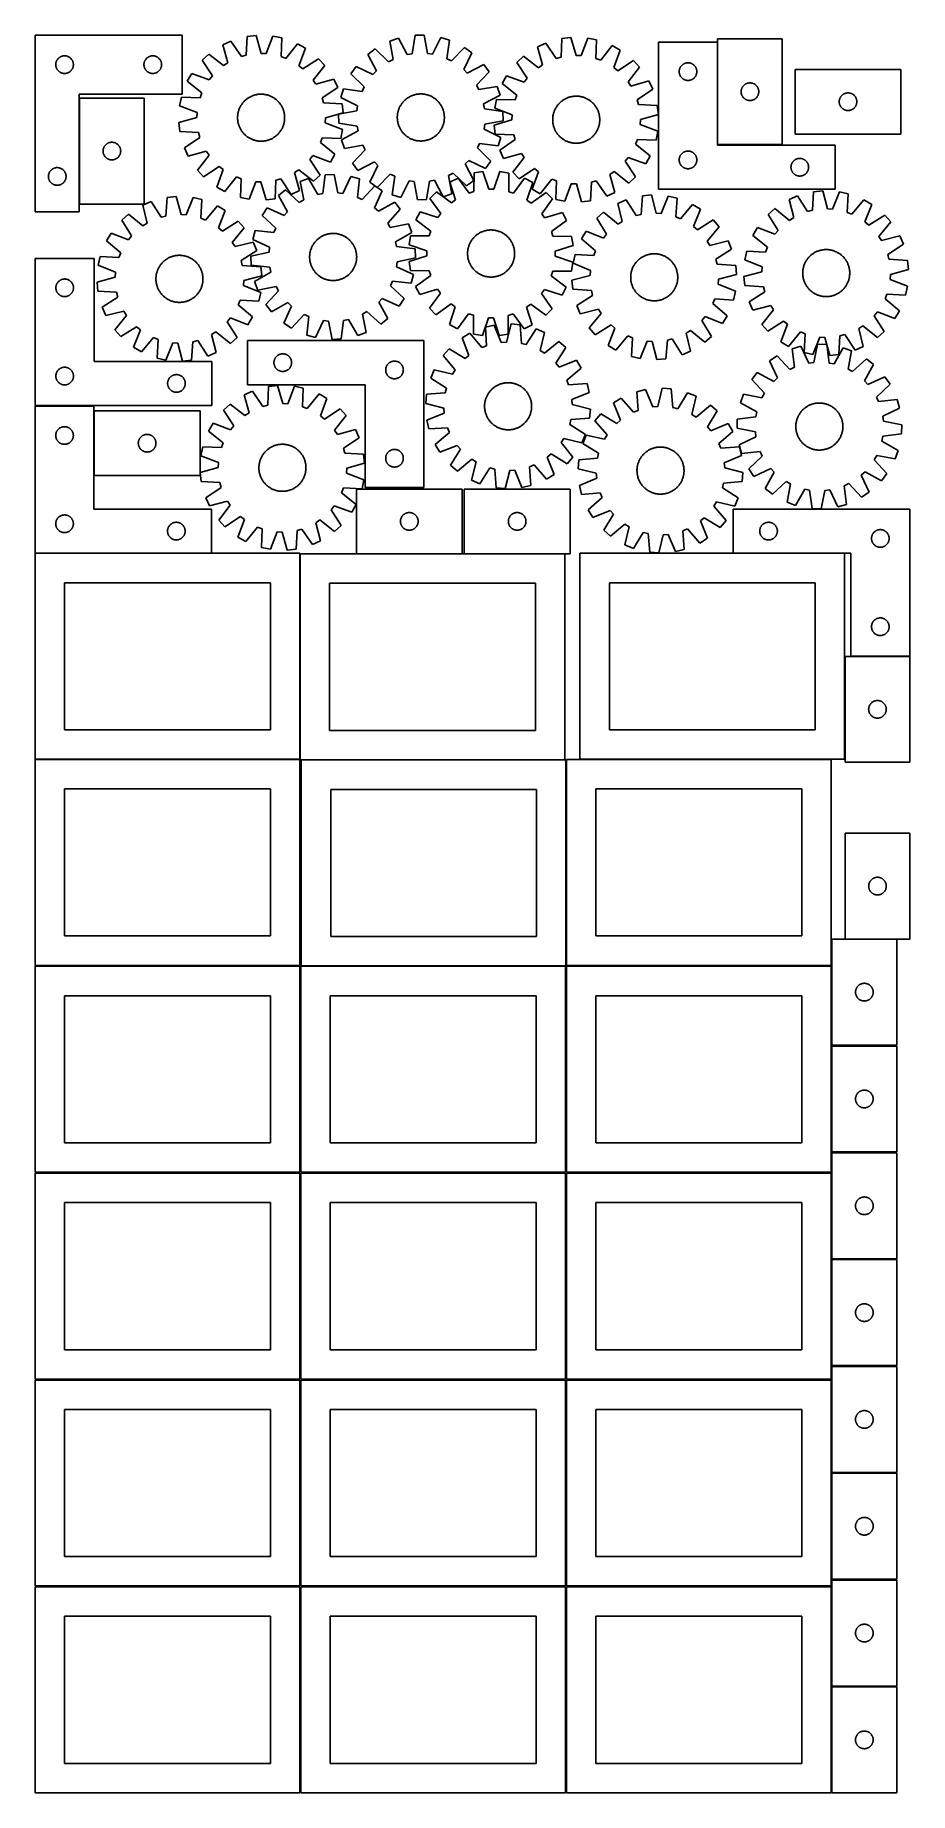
# Model space of a CAD drawing. Header units: millimetres. Extents: x 7 to 1493, y 7 to 2993.
import ezdxf

# ---------------------------------------------------------------- set-up
doc = ezdxf.new("R2010")
doc.units = ezdxf.units.MM
doc.layers.add('CUT', color=7, linetype='CONTINUOUS', true_color=0x000000)

msp = doc.modelspace()

# ---------------------------------------------------------------- linework, layer by layer
at = {"layer": 'CUT'}
for p, q in [((6.520436, 2993.365533), (6.520436, 2693.365533)), ((256.520436, 2993.365533), (6.520436, 2993.365533)), ((256.520436, 2893.365533), (256.520436, 2993.365533)), ((366.912101, 2991.179688), (365.410332, 2959.450846)), ((382.195991, 2992.949785), (366.912101, 2991.179688)), ((390.910056, 2962.404084), (382.195991, 2992.949785)), ((410.709936, 2991.757812), (399.476917, 2962.045962)), ((425.792769, 2988.718292), (410.709936, 2991.757812)), ((424.641196, 2956.97481), (425.792769, 2988.718292)), ((624.169059, 2988.318823), (609.61257, 2983.334929)), ((639.187367, 2960.32909), (624.169059, 2988.318823)), ((652.282915, 2993.225644), (647.634024, 2961.803318)), ((667.667066, 2993.467406), (652.282915, 2993.225644)), ((673.301023, 2962.206675), (667.667066, 2993.467406)), ((695.921224, 2989.44641), (681.789833, 2960.998589)), ((710.627129, 2984.922376), (695.921224, 2989.44641)), ((901.993121, 2987.683917), (900.631229, 2955.948763)), ((917.26906, 2989.521368), (901.993121, 2987.683917)), ((926.117686, 2959.014376), (917.26906, 2989.521368)), ((945.787982, 2988.455098), (934.686043, 2958.694021)), ((960.884067, 2985.482093), (945.787982, 2988.455098)), ((1276.645231, 2987.408754), (1166.645231, 2987.408754)), ((1166.645231, 2987.408754), (1166.645231, 2807.408754)), ((1276.645231, 2807.408754), (1276.645231, 2987.408754)), ((49.814029, 2956.78284), (50.513627, 2957.110287)), ((50.513627, 2957.110287), (51.229154, 2957.401286)), ((51.229154, 2957.401286), (51.958713, 2957.655064)), ((51.958713, 2957.655064), (52.700369, 2957.870949)), ((52.700369, 2957.870949), (53.452155, 2958.048369)), ((53.452155, 2958.048369), (54.212077, 2958.186852)), ((54.212077, 2958.186852), (54.978121, 2958.286032)), ((54.978121, 2958.286032), (55.748254, 2958.345645)), ((55.748254, 2958.345645), (56.520436, 2958.365533)), ((56.520436, 2958.365533), (57.292617, 2958.345645)), ((57.292617, 2958.345645), (58.06275, 2958.286032)), ((58.06275, 2958.286032), (58.828794, 2958.186852)), ((58.828794, 2958.186852), (59.588716, 2958.048369)), ((59.588716, 2958.048369), (60.340502, 2957.870949)), ((60.340502, 2957.870949), (61.082158, 2957.655064)), ((61.082158, 2957.655064), (61.811717, 2957.401286)), ((61.811717, 2957.401286), (62.527244, 2957.110287)), ((62.527244, 2957.110287), (63.226842, 2956.78284)), ((199.814029, 2956.78284), (200.513627, 2957.110287)), ((200.513627, 2957.110287), (201.229154, 2957.401286)), ((201.229154, 2957.401286), (201.958713, 2957.655064)), ((201.958713, 2957.655064), (202.700369, 2957.870949)), ((202.700369, 2957.870949), (203.452155, 2958.048369)), ((203.452155, 2958.048369), (204.212077, 2958.186852)), ((204.212077, 2958.186852), (204.978121, 2958.286032)), ((204.978121, 2958.286032), (205.748254, 2958.345645)), ((205.748254, 2958.345645), (206.520436, 2958.365533)), ((206.520436, 2958.365533), (207.292617, 2958.345645)), ((207.292617, 2958.345645), (208.06275, 2958.286032)), ((208.06275, 2958.286032), (208.828794, 2958.186852)), ((208.828794, 2958.186852), (209.588716, 2958.048369)), ((209.588716, 2958.048369), (210.340502, 2957.870949)), ((210.340502, 2957.870949), (211.082158, 2957.655064)), ((211.082158, 2957.655064), (211.811717, 2957.401286)), ((211.811717, 2957.401286), (212.527244, 2957.110287)), ((212.527244, 2957.110287), (213.226842, 2956.78284)), ((301.667646, 2961.299834), (290.343155, 2950.884151)), ((326.671784, 2941.709842), (301.667646, 2961.299834)), ((339.425389, 2983.502028), (325.436535, 2977.095585)), ((325.436535, 2977.095585), (333.813019, 2946.45559)), ((357.152097, 2957.144134), (339.425389, 2983.502028)), ((365.410332, 2959.450846), (357.152097, 2957.144134)), ((399.476917, 2962.045962), (390.910056, 2962.404084)), ((452.542802, 2978.773365), (432.6781, 2953.98691)), ((465.948166, 2971.221758), (452.542802, 2978.773365)), ((455.043679, 2941.387769), (465.948166, 2971.221758)), ((584.390995, 2969.980606), (572.08706, 2960.742439)), ((572.08706, 2960.742439), (586.795608, 2932.588694)), ((607.323558, 2948.0017), (584.390995, 2969.980606)), ((609.61257, 2983.334929), (614.901245, 2952.013935)), ((647.634024, 2961.803318), (639.187367, 2960.32909)), ((681.789833, 2960.998589), (673.301023, 2962.206675)), ((706.325243, 2953.450666), (710.627129, 2984.922376)), ((736.255874, 2972.367166), (714.025262, 2949.67852)), ((735.027388, 2934.91816), (748.844017, 2963.520179)), ((748.844017, 2963.520179), (736.255874, 2972.367166)), ((836.881011, 2957.516753), (825.602543, 2947.051252)), ((861.97126, 2938.03717), (836.881011, 2957.516753)), ((874.540519, 2979.885169), (860.580041, 2973.417124)), ((860.580041, 2973.417124), (869.091507, 2942.814351)), ((892.383242, 2953.605671), (874.540519, 2979.885169)), ((934.686043, 2958.694021), (926.117686, 2959.014376)), ((959.872432, 2953.733844), (960.884067, 2985.482093)), ((987.677678, 2975.655179), (967.922428, 2950.7814)), ((1001.116199, 2968.162736), (987.677678, 2975.655179)), ((990.343328, 2938.280969), (1001.116199, 2968.162736)), ((1166.355498, 2981.498353), (1066.355498, 2981.498353)), ((1066.355498, 2981.498353), (1066.355498, 2731.498353)), ((1166.355498, 2806.498353), (1166.355498, 2981.498353)), ((41.525408, 2943.751752), (41.565173, 2944.523165)), ((41.525408, 2942.979315), (41.525408, 2943.751752)), ((41.565173, 2942.207902), (41.525408, 2942.979315)), ((41.565173, 2944.523165), (41.644595, 2945.291509)), ((41.644595, 2941.439558), (41.565173, 2942.207902)), ((41.644595, 2945.291509), (41.763466, 2946.054745)), ((41.763466, 2940.676322), (41.644595, 2941.439558)), ((41.763466, 2946.054745), (41.92147, 2946.81085)), ((41.92147, 2939.920217), (41.763466, 2940.676322)), ((41.92147, 2946.81085), (42.118187, 2947.557818)), ((42.118187, 2939.173249), (41.92147, 2939.920217)), ((42.118187, 2947.557818), (42.353097, 2948.293669)), ((42.353097, 2938.437398), (42.118187, 2939.173249)), ((42.353097, 2948.293669), (42.625576, 2949.016452)), ((42.625576, 2937.714615), (42.353097, 2938.437398)), ((42.625576, 2949.016452), (42.934902, 2949.724249)), ((42.934902, 2937.006818), (42.625576, 2937.714615)), ((42.934902, 2949.724249), (43.280254, 2950.415185)), ((43.280254, 2936.315882), (42.934902, 2937.006818)), ((43.280254, 2950.415185), (43.660716, 2951.087426)), ((43.660716, 2935.643641), (43.280254, 2936.315882)), ((43.660716, 2951.087426), (44.07528, 2951.739189)), ((44.07528, 2934.991878), (43.660716, 2935.643641)), ((44.07528, 2951.739189), (44.522847, 2952.368748)), ((44.522847, 2934.362319), (44.07528, 2934.991878)), ((44.522847, 2952.368748), (45.002229, 2952.974431)), ((45.002229, 2933.756636), (44.522847, 2934.362319)), ((45.002229, 2952.974431), (45.512155, 2953.554634)), ((45.512155, 2933.176433), (45.002229, 2933.756636)), ((45.512155, 2953.554634), (46.051273, 2954.107816)), ((46.051273, 2932.623251), (45.512155, 2933.176433)), ((46.051273, 2954.107816), (46.618154, 2954.632512)), ((46.618154, 2932.098555), (46.051273, 2932.623251)), ((46.618154, 2954.632512), (47.211293, 2955.127331)), ((47.211293, 2931.603736), (46.618154, 2932.098555)), ((47.211293, 2955.127331), (47.829119, 2955.590959)), ((47.829119, 2931.140108), (47.211293, 2931.603736)), ((47.829119, 2955.590959), (48.469993, 2956.022167)), ((48.469993, 2930.7089), (47.829119, 2931.140108)), ((48.469993, 2956.022167), (49.132214, 2956.419812)), ((49.132214, 2930.311255), (48.469993, 2930.7089)), ((49.132214, 2956.419812), (49.814029, 2956.78284)), ((49.814029, 2929.948227), (49.132214, 2930.311255)), ((50.513627, 2929.62078), (49.814029, 2929.948227)), ((51.229154, 2929.329781), (50.513627, 2929.62078)), ((51.958713, 2929.076003), (51.229154, 2929.329781)), ((52.700369, 2928.860118), (51.958713, 2929.076003)), ((53.452155, 2928.682698), (52.700369, 2928.860118)), ((54.212077, 2928.544215), (53.452155, 2928.682698)), ((54.978121, 2928.445035), (54.212077, 2928.544215)), ((55.748254, 2928.385422), (54.978121, 2928.445035)), ((56.520436, 2928.365533), (55.748254, 2928.385422)), ((57.292617, 2928.385422), (56.520436, 2928.365533)), ((58.06275, 2928.445035), (57.292617, 2928.385422)), ((58.828794, 2928.544215), (58.06275, 2928.445035)), ((59.588716, 2928.682698), (58.828794, 2928.544215)), ((60.340502, 2928.860118), (59.588716, 2928.682698)), ((61.082158, 2929.076003), (60.340502, 2928.860118)), ((61.811717, 2929.329781), (61.082158, 2929.076003)), ((62.527244, 2929.62078), (61.811717, 2929.329781)), ((63.226842, 2929.948227), (62.527244, 2929.62078)), ((63.226842, 2956.78284), (63.908657, 2956.419812)), ((63.908657, 2930.311255), (63.226842, 2929.948227)), ((63.908657, 2956.419812), (64.570878, 2956.022167)), ((64.570878, 2930.7089), (63.908657, 2930.311255)), ((64.570878, 2956.022167), (65.211752, 2955.590959)), ((65.211752, 2931.140108), (64.570878, 2930.7089)), ((65.211752, 2955.590959), (65.829578, 2955.127331)), ((65.829578, 2931.603736), (65.211752, 2931.140108)), ((65.829578, 2955.127331), (66.422717, 2954.632512)), ((66.422717, 2932.098555), (65.829578, 2931.603736)), ((66.422717, 2954.632512), (66.989598, 2954.107816)), ((66.989598, 2932.623251), (66.422717, 2932.098555)), ((66.989598, 2954.107816), (67.528716, 2953.554634)), ((67.528716, 2933.176433), (66.989598, 2932.623251)), ((67.528716, 2953.554634), (68.038642, 2952.974431)), ((68.038642, 2933.756636), (67.528716, 2933.176433)), ((68.038642, 2952.974431), (68.518024, 2952.368748)), ((68.518024, 2934.362319), (68.038642, 2933.756636)), ((68.518024, 2952.368748), (68.965591, 2951.739189)), ((68.965591, 2934.991878), (68.518024, 2934.362319)), ((68.965591, 2951.739189), (69.380155, 2951.087426)), ((69.380155, 2935.643641), (68.965591, 2934.991878)), ((69.380155, 2951.087426), (69.760617, 2950.415185)), ((69.760617, 2936.315882), (69.380155, 2935.643641)), ((69.760617, 2950.415185), (70.105969, 2949.724249)), ((70.105969, 2937.006818), (69.760617, 2936.315882)), ((70.105969, 2949.724249), (70.415295, 2949.016452)), ((70.415295, 2937.714615), (70.105969, 2937.006818)), ((70.415295, 2949.016452), (70.687774, 2948.293669)), ((70.687774, 2938.437398), (70.415295, 2937.714615)), ((70.687774, 2948.293669), (70.922684, 2947.557818)), ((70.922684, 2939.173249), (70.687774, 2938.437398)), ((70.922684, 2947.557818), (71.119401, 2946.81085)), ((71.119401, 2939.920217), (70.922684, 2939.173249)), ((71.119401, 2946.81085), (71.277405, 2946.054745)), ((71.277405, 2940.676322), (71.119401, 2939.920217)), ((71.277405, 2946.054745), (71.396276, 2945.291509)), ((71.396276, 2941.439558), (71.277405, 2940.676322)), ((71.396276, 2945.291509), (71.475698, 2944.523165)), ((71.475698, 2942.207902), (71.396276, 2941.439558)), ((71.475698, 2944.523165), (71.515463, 2943.751752)), ((71.515463, 2942.979315), (71.475698, 2942.207902)), ((71.515463, 2943.751752), (71.515463, 2942.979315)), ((191.525408, 2943.751752), (191.565173, 2944.523165)), ((191.525408, 2942.979315), (191.525408, 2943.751752)), ((191.565173, 2942.207902), (191.525408, 2942.979315)), ((191.565173, 2944.523165), (191.644595, 2945.291509)), ((191.644595, 2941.439558), (191.565173, 2942.207902)), ((191.644595, 2945.291509), (191.763466, 2946.054745)), ((191.763466, 2940.676322), (191.644595, 2941.439558)), ((191.763466, 2946.054745), (191.92147, 2946.81085)), ((191.92147, 2939.920217), (191.763466, 2940.676322)), ((191.92147, 2946.81085), (192.118187, 2947.557818)), ((192.118187, 2939.173249), (191.92147, 2939.920217)), ((192.118187, 2947.557818), (192.353097, 2948.293669)), ((192.353097, 2938.437398), (192.118187, 2939.173249)), ((192.353097, 2948.293669), (192.625576, 2949.016452)), ((192.625576, 2937.714615), (192.353097, 2938.437398)), ((192.625576, 2949.016452), (192.934902, 2949.724249)), ((192.934902, 2937.006818), (192.625576, 2937.714615)), ((192.934902, 2949.724249), (193.280254, 2950.415185)), ((193.280254, 2936.315882), (192.934902, 2937.006818)), ((193.280254, 2950.415185), (193.660716, 2951.087426)), ((193.660716, 2935.643641), (193.280254, 2936.315882)), ((193.660716, 2951.087426), (194.07528, 2951.739189)), ((194.07528, 2934.991878), (193.660716, 2935.643641)), ((194.07528, 2951.739189), (194.522847, 2952.368748)), ((194.522847, 2934.362319), (194.07528, 2934.991878)), ((194.522847, 2952.368748), (195.002229, 2952.974431)), ((195.002229, 2933.756636), (194.522847, 2934.362319)), ((195.002229, 2952.974431), (195.512155, 2953.554634)), ((195.512155, 2933.176433), (195.002229, 2933.756636)), ((195.512155, 2953.554634), (196.051273, 2954.107816)), ((196.051273, 2932.623251), (195.512155, 2933.176433)), ((196.051273, 2954.107816), (196.618154, 2954.632512)), ((196.618154, 2932.098555), (196.051273, 2932.623251)), ((196.618154, 2954.632512), (197.211293, 2955.127331)), ((197.211293, 2931.603736), (196.618154, 2932.098555)), ((197.211293, 2955.127331), (197.829119, 2955.590959)), ((197.829119, 2931.140108), (197.211293, 2931.603736)), ((197.829119, 2955.590959), (198.469993, 2956.022167)), ((198.469993, 2930.7089), (197.829119, 2931.140108)), ((198.469993, 2956.022167), (199.132214, 2956.419812)), ((199.132214, 2930.311255), (198.469993, 2930.7089)), ((199.132214, 2956.419812), (199.814029, 2956.78284)), ((199.814029, 2929.948227), (199.132214, 2930.311255)), ((200.513627, 2929.62078), (199.814029, 2929.948227)), ((201.229154, 2929.329781), (200.513627, 2929.62078)), ((201.958713, 2929.076003), (201.229154, 2929.329781)), ((202.700369, 2928.860118), (201.958713, 2929.076003)), ((203.452155, 2928.682698), (202.700369, 2928.860118)), ((204.212077, 2928.544215), (203.452155, 2928.682698)), ((204.978121, 2928.445035), (204.212077, 2928.544215)), ((205.748254, 2928.385422), (204.978121, 2928.445035)), ((206.520436, 2928.365533), (205.748254, 2928.385422)), ((207.292617, 2928.385422), (206.520436, 2928.365533)), ((208.06275, 2928.445035), (207.292617, 2928.385422)), ((208.828794, 2928.544215), (208.06275, 2928.445035)), ((209.588716, 2928.682698), (208.828794, 2928.544215)), ((210.340502, 2928.860118), (209.588716, 2928.682698)), ((211.082158, 2929.076003), (210.340502, 2928.860118)), ((211.811717, 2929.329781), (211.082158, 2929.076003)), ((212.527244, 2929.62078), (211.811717, 2929.329781)), ((213.226842, 2929.948227), (212.527244, 2929.62078)), ((213.226842, 2956.78284), (213.908657, 2956.419812)), ((213.908657, 2930.311255), (213.226842, 2929.948227)), ((213.908657, 2956.419812), (214.570878, 2956.022167)), ((214.570878, 2930.7089), (213.908657, 2930.311255)), ((214.570878, 2956.022167), (215.211752, 2955.590959)), ((215.211752, 2931.140108), (214.570878, 2930.7089)), ((215.211752, 2955.590959), (215.829578, 2955.127331)), ((215.829578, 2931.603736), (215.211752, 2931.140108)), ((215.829578, 2955.127331), (216.422717, 2954.632512)), ((216.422717, 2932.098555), (215.829578, 2931.603736)), ((216.422717, 2954.632512), (216.989598, 2954.107816)), ((216.989598, 2932.623251), (216.422717, 2932.098555)), ((216.989598, 2954.107816), (217.528716, 2953.554634)), ((217.528716, 2933.176433), (216.989598, 2932.623251)), ((217.528716, 2953.554634), (218.038642, 2952.974431)), ((218.038642, 2933.756636), (217.528716, 2933.176433)), ((218.038642, 2952.974431), (218.518024, 2952.368748)), ((218.518024, 2934.362319), (218.038642, 2933.756636)), ((218.518024, 2952.368748), (218.965591, 2951.739189)), ((218.965591, 2934.991878), (218.518024, 2934.362319)), ((218.965591, 2951.739189), (219.380155, 2951.087426)), ((219.380155, 2935.643641), (218.965591, 2934.991878)), ((219.380155, 2951.087426), (219.760617, 2950.415185)), ((219.760617, 2936.315882), (219.380155, 2935.643641)), ((219.760617, 2950.415185), (220.105969, 2949.724249)), ((220.105969, 2937.006818), (219.760617, 2936.315882)), ((220.105969, 2949.724249), (220.415295, 2949.016452)), ((220.415295, 2937.714615), (220.105969, 2937.006818)), ((220.415295, 2949.016452), (220.687774, 2948.293669)), ((220.687774, 2938.437398), (220.415295, 2937.714615)), ((220.687774, 2948.293669), (220.922684, 2947.557818)), ((220.922684, 2939.173249), (220.687774, 2938.437398)), ((220.922684, 2947.557818), (221.119401, 2946.81085)), ((221.119401, 2939.920217), (220.922684, 2939.173249)), ((221.119401, 2946.81085), (221.277405, 2946.054745)), ((221.277405, 2940.676322), (221.119401, 2939.920217)), ((221.277405, 2946.054745), (221.396276, 2945.291509)), ((221.396276, 2941.439558), (221.277405, 2940.676322)), ((221.396276, 2945.291509), (221.475698, 2944.523165)), ((221.475698, 2942.207902), (221.396276, 2941.439558)), ((221.475698, 2944.523165), (221.515463, 2943.751752)), ((221.515463, 2942.979315), (221.475698, 2942.207902)), ((221.515463, 2943.751752), (221.515463, 2942.979315)), ((272.618753, 2928.516509), (265.067146, 2915.111146)), ((302.452743, 2917.612023), (272.618753, 2928.516509)), ((290.343155, 2950.884151), (307.777944, 2924.332261)), ((333.813019, 2946.45559), (326.671784, 2941.709842)), ((432.6781, 2953.98691), (424.641196, 2956.97481)), ((461.763917, 2936.062567), (455.043679, 2941.387769)), ((488.315808, 2953.497356), (461.763917, 2936.062567)), ((479.141498, 2917.168727), (498.731491, 2942.172865)), ((498.731491, 2942.172865), (488.315808, 2953.497356)), ((552.226628, 2940.247828), (543.379641, 2927.659684)), ((543.379641, 2927.659684), (566.068287, 2905.429073)), ((580.828648, 2926.431198), (552.226628, 2940.247828)), ((586.795608, 2932.588694), (580.828648, 2926.431198)), ((614.901245, 2952.013935), (607.323558, 2948.0017)), ((714.025262, 2949.67852), (706.325243, 2953.450666)), ((741.184884, 2928.9512), (735.027388, 2934.91816)), ((769.338629, 2943.659748), (741.184884, 2928.9512)), ((756.59789, 2908.42325), (778.576796, 2931.355813)), ((778.576796, 2931.355813), (769.338629, 2943.659748)), ((825.602543, 2947.051252), (843.154205, 2920.576473)), ((869.091507, 2942.814351), (861.97126, 2938.03717)), ((900.631229, 2955.948763), (892.383242, 2953.605671)), ((967.922428, 2950.7814), (959.872432, 2953.733844)), ((997.086974, 2932.985443), (990.343328, 2938.280969)), ((1023.561753, 2950.537104), (997.086974, 2932.985443)), ((1014.547671, 2914.168387), (1034.027254, 2939.258636)), ((1034.027254, 2939.258636), (1023.561753, 2950.537104)), ((1101.355498, 2931.498353), (1101.375387, 2932.270534)), ((1101.375387, 2930.726171), (1101.355498, 2931.498353)), ((1101.375387, 2932.270534), (1101.435, 2933.040668)), ((1101.435, 2929.956038), (1101.375387, 2930.726171)), ((1101.435, 2933.040668), (1101.53418, 2933.806711)), ((1101.53418, 2929.189994), (1101.435, 2929.956038)), ((1101.53418, 2933.806711), (1101.672663, 2934.566634)), ((1101.672663, 2928.430072), (1101.53418, 2929.189994)), ((1101.672663, 2934.566634), (1101.850083, 2935.31842)), ((1101.850083, 2927.678286), (1101.672663, 2928.430072)), ((1101.850083, 2935.31842), (1102.065968, 2936.060075)), ((1102.065968, 2926.93663), (1101.850083, 2927.678286)), ((1102.065968, 2936.060075), (1102.319746, 2936.789634)), ((1102.319746, 2936.789634), (1102.610745, 2937.505161)), ((1102.610745, 2937.505161), (1102.938192, 2938.20476)), ((1102.938192, 2938.20476), (1103.30122, 2938.886574)), ((1103.30122, 2938.886574), (1103.698865, 2939.548796)), ((1103.698865, 2939.548796), (1104.130073, 2940.189669)), ((1104.130073, 2940.189669), (1104.593701, 2940.807495)), ((1104.593701, 2940.807495), (1105.088519, 2941.400635)), ((1105.088519, 2941.400635), (1105.613216, 2941.967515)), ((1105.613216, 2941.967515), (1106.166398, 2942.506633)), ((1106.166398, 2942.506633), (1106.746601, 2943.016559)), ((1106.746601, 2943.016559), (1107.352284, 2943.495941)), ((1107.352284, 2943.495941), (1107.981843, 2943.943508)), ((1107.981843, 2943.943508), (1108.633606, 2944.358072)), ((1108.633606, 2944.358072), (1109.305847, 2944.738535)), ((1109.305847, 2944.738535), (1109.996783, 2945.083887)), ((1109.996783, 2945.083887), (1110.70458, 2945.393212)), ((1110.70458, 2945.393212), (1111.427363, 2945.665691)), ((1111.427363, 2945.665691), (1112.163214, 2945.900601)), ((1112.163214, 2945.900601), (1112.910182, 2946.097318)), ((1112.910182, 2946.097318), (1113.666287, 2946.255322)), ((1113.666287, 2946.255322), (1114.429523, 2946.374193)), ((1114.429523, 2946.374193), (1115.197866, 2946.453616)), ((1115.197866, 2946.453616), (1115.96928, 2946.49338)), ((1115.96928, 2946.49338), (1116.741717, 2946.49338)), ((1116.741717, 2946.49338), (1117.51313, 2946.453616)), ((1117.51313, 2946.453616), (1118.281474, 2946.374193)), ((1118.281474, 2946.374193), (1119.04471, 2946.255322)), ((1119.04471, 2946.255322), (1119.800815, 2946.097318)), ((1119.800815, 2946.097318), (1120.547783, 2945.900601)), ((1120.547783, 2945.900601), (1121.283634, 2945.665691)), ((1121.283634, 2945.665691), (1122.006417, 2945.393212)), ((1122.006417, 2945.393212), (1122.714214, 2945.083887)), ((1122.714214, 2945.083887), (1123.40515, 2944.738535)), ((1123.40515, 2944.738535), (1124.07739, 2944.358072)), ((1124.07739, 2944.358072), (1124.729154, 2943.943508)), ((1124.729154, 2943.943508), (1125.358713, 2943.495941)), ((1125.358713, 2943.495941), (1125.964396, 2943.016559)), ((1125.964396, 2943.016559), (1126.544598, 2942.506633)), ((1126.544598, 2942.506633), (1127.097781, 2941.967515)), ((1127.097781, 2941.967515), (1127.622477, 2941.400635)), ((1127.622477, 2941.400635), (1128.117295, 2940.807495)), ((1128.117295, 2940.807495), (1128.580923, 2940.189669)), ((1128.580923, 2940.189669), (1129.012132, 2939.548796)), ((1129.012132, 2939.548796), (1129.409777, 2938.886574)), ((1129.409777, 2938.886574), (1129.772805, 2938.20476)), ((1129.772805, 2938.20476), (1130.100252, 2937.505161)), ((1130.100252, 2937.505161), (1130.391251, 2936.789634)), ((1130.391251, 2936.789634), (1130.645029, 2936.060075)), ((1130.645029, 2936.060075), (1130.860914, 2935.31842)), ((1130.860914, 2927.678286), (1130.645029, 2926.93663)), ((1130.860914, 2935.31842), (1131.038334, 2934.566634)), ((1131.038334, 2928.430072), (1130.860914, 2927.678286)), ((1131.038334, 2934.566634), (1131.176817, 2933.806711)), ((1131.176817, 2929.189994), (1131.038334, 2928.430072)), ((1131.176817, 2933.806711), (1131.275997, 2933.040668)), ((1131.275997, 2929.956038), (1131.176817, 2929.189994)), ((1131.275997, 2933.040668), (1131.33561, 2932.270534)), ((1131.33561, 2930.726171), (1131.275997, 2929.956038)), ((1131.33561, 2932.270534), (1131.355498, 2931.498353)), ((1131.355498, 2931.498353), (1131.33561, 2930.726171)), ((1478.360423, 2935.363104), (1298.360423, 2935.363104)), ((1298.360423, 2935.363104), (1298.360423, 2825.363104)), ((1478.360423, 2825.363104), (1478.360423, 2935.363104)), ((265.067146, 2915.111146), (289.853601, 2895.246444)), ((307.777944, 2924.332261), (302.452743, 2917.612023)), ((483.887247, 2910.027492), (479.141498, 2917.168727)), ((514.527241, 2918.403976), (483.887247, 2910.027492)), ((494.57579, 2886.688414), (520.933684, 2904.415122)), ((520.933684, 2904.415122), (514.527241, 2918.403976)), ((530.824432, 2902.030939), (526.300398, 2887.325034)), ((562.296142, 2897.729054), (530.824432, 2902.030939)), ((566.068287, 2905.429073), (562.296142, 2897.729054)), ((760.610125, 2900.845563), (756.59789, 2908.42325)), ((791.931119, 2906.134237), (760.610125, 2900.845563)), ((796.915013, 2891.577749), (791.931119, 2906.134237)), ((807.976911, 2924.605698), (800.484468, 2911.167177)), ((800.484468, 2911.167177), (825.358247, 2891.411927)), ((837.858678, 2913.832827), (807.976911, 2924.605698)), ((843.154205, 2920.576473), (837.858678, 2913.832827)), ((1019.324852, 2907.048141), (1014.547671, 2914.168387)), ((1049.927625, 2915.559606), (1019.324852, 2907.048141)), ((1030.116172, 2883.756406), (1056.39567, 2901.599128)), ((1056.39567, 2901.599128), (1049.927625, 2915.559606)), ((1102.319746, 2926.207071), (1102.065968, 2926.93663)), ((1102.610745, 2925.491544), (1102.319746, 2926.207071)), ((1102.938192, 2924.791946), (1102.610745, 2925.491544)), ((1103.30122, 2924.110132), (1102.938192, 2924.791946)), ((1103.698865, 2923.44791), (1103.30122, 2924.110132)), ((1104.130073, 2922.807036), (1103.698865, 2923.44791)), ((1104.593701, 2922.189211), (1104.130073, 2922.807036)), ((1105.088519, 2921.596071), (1104.593701, 2922.189211)), ((1105.613216, 2921.02919), (1105.088519, 2921.596071)), ((1106.166398, 2920.490072), (1105.613216, 2921.02919)), ((1106.746601, 2919.980146), (1106.166398, 2920.490072)), ((1107.352284, 2919.500764), (1106.746601, 2919.980146)), ((1107.981843, 2919.053198), (1107.352284, 2919.500764)), ((1108.633606, 2918.638633), (1107.981843, 2919.053198)), ((1109.305847, 2918.258171), (1108.633606, 2918.638633)), ((1109.996783, 2917.912819), (1109.305847, 2918.258171)), ((1110.70458, 2917.603493), (1109.996783, 2917.912819)), ((1111.427363, 2917.331014), (1110.70458, 2917.603493)), ((1112.163214, 2917.096105), (1111.427363, 2917.331014)), ((1112.910182, 2916.899387), (1112.163214, 2917.096105)), ((1113.666287, 2916.741383), (1112.910182, 2916.899387)), ((1114.429523, 2916.622513), (1113.666287, 2916.741383)), ((1115.197866, 2916.54309), (1114.429523, 2916.622513)), ((1115.96928, 2916.503326), (1115.197866, 2916.54309)), ((1116.741717, 2916.503326), (1115.96928, 2916.503326)), ((1117.51313, 2916.54309), (1116.741717, 2916.503326)), ((1118.281474, 2916.622513), (1117.51313, 2916.54309)), ((1119.04471, 2916.741383), (1118.281474, 2916.622513)), ((1119.800815, 2916.899387), (1119.04471, 2916.741383)), ((1120.547783, 2917.096105), (1119.800815, 2916.899387)), ((1121.283634, 2917.331014), (1120.547783, 2917.096105)), ((1122.006417, 2917.603493), (1121.283634, 2917.331014)), ((1122.714214, 2917.912819), (1122.006417, 2917.603493)), ((1123.40515, 2918.258171), (1122.714214, 2917.912819)), ((1124.07739, 2918.638633), (1123.40515, 2918.258171)), ((1124.729154, 2919.053198), (1124.07739, 2918.638633)), ((1125.358713, 2919.500764), (1124.729154, 2919.053198)), ((1125.964396, 2919.980146), (1125.358713, 2919.500764)), ((1126.544598, 2920.490072), (1125.964396, 2919.980146)), ((1127.097781, 2921.02919), (1126.544598, 2920.490072)), ((1127.622477, 2921.596071), (1127.097781, 2921.02919)), ((1128.117295, 2922.189211), (1127.622477, 2921.596071)), ((1128.580923, 2922.807036), (1128.117295, 2922.189211)), ((1129.012132, 2923.44791), (1128.580923, 2922.807036)), ((1129.409777, 2924.110132), (1129.012132, 2923.44791)), ((1129.772805, 2924.791946), (1129.409777, 2924.110132)), ((1130.100252, 2925.491544), (1129.772805, 2924.791946)), ((1130.391251, 2926.207071), (1130.100252, 2925.491544)), ((1130.645029, 2926.93663), (1130.391251, 2926.207071)), ((1206.650204, 2897.794973), (1206.689968, 2898.566386)), ((1206.650204, 2897.022536), (1206.650204, 2897.794973)), ((1206.689968, 2898.566386), (1206.769391, 2899.33473)), ((1206.769391, 2899.33473), (1206.888262, 2900.097966)), ((1206.888262, 2900.097966), (1207.046266, 2900.854071)), ((1207.046266, 2900.854071), (1207.242983, 2901.601039)), ((1207.242983, 2901.601039), (1207.477893, 2902.33689)), ((1207.477893, 2902.33689), (1207.750372, 2903.059673)), ((1207.750372, 2903.059673), (1208.059697, 2903.76747)), ((1208.059697, 2903.76747), (1208.405049, 2904.458406)), ((1208.405049, 2904.458406), (1208.785512, 2905.130646)), ((1208.785512, 2905.130646), (1209.200076, 2905.78241)), ((1209.200076, 2905.78241), (1209.647642, 2906.411969)), ((1209.647642, 2906.411969), (1210.127024, 2907.017652)), ((1210.127024, 2907.017652), (1210.636951, 2907.597855)), ((1210.636951, 2907.597855), (1211.176069, 2908.151037)), ((1211.176069, 2908.151037), (1211.742949, 2908.675733)), ((1211.742949, 2908.675733), (1212.336089, 2909.170552)), ((1212.336089, 2909.170552), (1212.953915, 2909.634179)), ((1212.953915, 2909.634179), (1213.594788, 2910.065388)), ((1213.594788, 2910.065388), (1214.25701, 2910.463033)), ((1214.25701, 2910.463033), (1214.938824, 2910.826061)), ((1214.938824, 2910.826061), (1215.638423, 2911.153508)), ((1215.638423, 2911.153508), (1216.35395, 2911.444507)), ((1216.35395, 2911.444507), (1217.083509, 2911.698285)), ((1217.083509, 2911.698285), (1217.825164, 2911.91417)), ((1217.825164, 2911.91417), (1218.57695, 2912.09159)), ((1218.57695, 2912.09159), (1219.336873, 2912.230073)), ((1219.336873, 2912.230073), (1220.102916, 2912.329253)), ((1220.102916, 2912.329253), (1220.87305, 2912.388866)), ((1220.87305, 2912.388866), (1221.645231, 2912.408754)), ((1221.645231, 2912.408754), (1222.417412, 2912.388866)), ((1222.417412, 2912.388866), (1223.187546, 2912.329253)), ((1223.187546, 2912.329253), (1223.95359, 2912.230073)), ((1223.95359, 2912.230073), (1224.713512, 2912.09159)), ((1224.713512, 2912.09159), (1225.465298, 2911.91417)), ((1225.465298, 2911.91417), (1226.206954, 2911.698285)), ((1226.206954, 2911.698285), (1226.936512, 2911.444507)), ((1226.936512, 2911.444507), (1227.65204, 2911.153508)), ((1227.65204, 2911.153508), (1228.351638, 2910.826061)), ((1228.351638, 2910.826061), (1229.033452, 2910.463033)), ((1229.033452, 2910.463033), (1229.695674, 2910.065388)), ((1229.695674, 2910.065388), (1230.336548, 2909.634179)), ((1230.336548, 2909.634179), (1230.954373, 2909.170552)), ((1230.954373, 2909.170552), (1231.547513, 2908.675733)), ((1231.547513, 2908.675733), (1232.114393, 2908.151037)), ((1232.114393, 2908.151037), (1232.653512, 2907.597855)), ((1232.653512, 2907.597855), (1233.163438, 2907.017652)), ((1233.163438, 2907.017652), (1233.64282, 2906.411969)), ((1233.64282, 2906.411969), (1234.090386, 2905.78241)), ((1234.090386, 2905.78241), (1234.504951, 2905.130646)), ((1234.504951, 2905.130646), (1234.885413, 2904.458406)), ((1234.885413, 2904.458406), (1235.230765, 2903.76747)), ((1235.230765, 2903.76747), (1235.540091, 2903.059673)), ((1235.540091, 2903.059673), (1235.81257, 2902.33689)), ((1235.81257, 2902.33689), (1236.047479, 2901.601039)), ((1236.047479, 2901.601039), (1236.244197, 2900.854071)), ((1236.244197, 2900.854071), (1236.4022, 2900.097966)), ((1236.4022, 2900.097966), (1236.521071, 2899.33473)), ((1236.521071, 2899.33473), (1236.600494, 2898.566386)), ((1236.600494, 2898.566386), (1236.640258, 2897.794973)), ((1236.640258, 2897.794973), (1236.640258, 2897.022536)), ((81.520436, 2693.365533), (81.520436, 2893.365533)), ((81.520436, 2893.365533), (256.520436, 2893.365533)), ((191.938291, 2886.499331), (81.938291, 2886.499331)), ((81.938291, 2886.499331), (81.938291, 2706.499331)), ((191.938291, 2706.499331), (191.938291, 2886.499331)), ((255.122219, 2888.361113), (252.082699, 2873.278279)), ((252.082699, 2873.278279), (281.794549, 2862.045261)), ((286.865701, 2887.20954), (255.122219, 2888.361113)), ((289.853601, 2895.246444), (286.865701, 2887.20954)), ((353.034966, 2866.848325), (353.482085, 2868.022672)), ((353.482085, 2868.022672), (353.96587, 2869.182395)), ((353.96587, 2869.182395), (354.485845, 2870.32635)), ((354.485845, 2870.32635), (355.041496, 2871.453408)), ((355.041496, 2871.453408), (355.632274, 2872.562456)), ((355.632274, 2872.562456), (356.257596, 2873.652401)), ((356.257596, 2873.652401), (356.916846, 2874.722165)), ((356.916846, 2874.722165), (357.609373, 2875.770694)), ((357.609373, 2875.770694), (358.334494, 2876.796953)), ((358.334494, 2876.796953), (359.091492, 2877.799929)), ((359.091492, 2877.799929), (359.87962, 2878.778632)), ((359.87962, 2878.778632), (360.698102, 2879.732097)), ((360.698102, 2879.732097), (361.546129, 2880.659382)), ((361.546129, 2880.659382), (362.422864, 2881.559572)), ((362.422864, 2881.559572), (363.327442, 2882.431779)), ((363.327442, 2882.431779), (364.258971, 2883.275142)), ((364.258971, 2883.275142), (365.21653, 2884.088829)), ((365.21653, 2884.088829), (366.199176, 2884.872037)), ((366.199176, 2884.872037), (367.205937, 2885.623993)), ((367.205937, 2885.623993), (368.235822, 2886.343955)), ((368.235822, 2886.343955), (369.287813, 2887.031212)), ((369.287813, 2887.031212), (370.360872, 2887.685085)), ((370.360872, 2887.685085), (371.45394, 2888.304931)), ((371.45394, 2888.304931), (372.565939, 2888.890137)), ((372.565939, 2888.890137), (373.69577, 2889.440125)), ((373.69577, 2889.440125), (374.84232, 2889.954353)), ((374.84232, 2889.954353), (376.004457, 2890.432313)), ((376.004457, 2890.432313), (377.181033, 2890.873534)), ((377.181033, 2890.873534), (378.370887, 2891.27758)), ((378.370887, 2891.27758), (379.572846, 2891.644052)), ((379.572846, 2891.644052), (380.785723, 2891.972589)), ((380.785723, 2891.972589), (382.008321, 2892.262867)), ((382.008321, 2892.262867), (383.239433, 2892.514599)), ((383.239433, 2892.514599), (384.477845, 2892.727536)), ((384.477845, 2892.727536), (385.722335, 2892.901468)), ((385.722335, 2892.901468), (386.971674, 2893.036225)), ((386.971674, 2893.036225), (388.224629, 2893.131672)), ((388.224629, 2893.131672), (389.479964, 2893.187716)), ((389.479964, 2893.187716), (390.73644, 2893.204301)), ((390.73644, 2893.204301), (391.992817, 2893.181412)), ((391.992817, 2893.181412), (393.247855, 2893.119069)), ((393.247855, 2893.119069), (394.500315, 2893.017336)), ((394.500315, 2893.017336), (395.748962, 2892.876313)), ((395.748962, 2892.876313), (396.992563, 2892.696138)), ((396.992563, 2892.696138), (398.229891, 2892.476989)), ((398.229891, 2892.476989), (399.459725, 2892.219083)), ((399.459725, 2892.219083), (400.680851, 2891.922674)), ((400.680851, 2891.922674), (401.892064, 2891.588055)), ((401.892064, 2891.588055), (403.092169, 2891.215557)), ((403.092169, 2891.215557), (404.279981, 2890.805545)), ((404.279981, 2890.805545), (405.454328, 2890.358426)), ((405.454328, 2890.358426), (406.614052, 2889.874641)), ((406.614052, 2889.874641), (407.758007, 2889.354666)), ((407.758007, 2889.354666), (408.885064, 2888.799016)), ((408.885064, 2888.799016), (409.994113, 2888.208237)), ((409.994113, 2888.208237), (411.084057, 2887.582915)), ((411.084057, 2887.582915), (412.153821, 2886.923665)), ((412.153821, 2886.923665), (413.202351, 2886.231138)), ((413.202351, 2886.231138), (414.22861, 2885.506018)), ((414.22861, 2885.506018), (415.231586, 2884.74902)), ((415.231586, 2884.74902), (416.210289, 2883.960891)), ((416.210289, 2883.960891), (417.163753, 2883.142409)), ((417.163753, 2883.142409), (418.091038, 2882.294382)), ((418.091038, 2882.294382), (418.991228, 2881.417647)), ((418.991228, 2881.417647), (419.863435, 2880.513069)), ((419.863435, 2880.513069), (420.706799, 2879.581541)), ((420.706799, 2879.581541), (421.520486, 2878.623981)), ((421.520486, 2878.623981), (422.303694, 2877.641336)), ((422.303694, 2877.641336), (423.055649, 2876.634574)), ((423.055649, 2876.634574), (423.775611, 2875.604689)), ((423.775611, 2875.604689), (424.462868, 2874.552698)), ((424.462868, 2874.552698), (425.116742, 2873.479639)), ((425.116742, 2873.479639), (425.736587, 2872.386571)), ((425.736587, 2872.386571), (426.321793, 2871.274572)), ((426.321793, 2871.274572), (426.871781, 2870.144741)), ((426.871781, 2870.144741), (427.386009, 2868.998191)), ((427.386009, 2868.998191), (427.86397, 2867.836055)), ((427.86397, 2867.836055), (428.30519, 2866.659479)), ((496.882502, 2878.430179), (494.57579, 2886.688414)), ((528.611345, 2876.92841), (496.882502, 2878.430179)), ((526.300398, 2887.325034), (554.748219, 2873.193643)), ((530.381441, 2861.64452), (528.611345, 2876.92841)), ((554.748219, 2873.193643), (553.540133, 2864.704833)), ((624.643765, 2867.419775), (625.097148, 2868.591718)), ((625.097148, 2868.591718), (625.587119, 2869.748842)), ((625.587119, 2869.748842), (626.113194, 2870.890004)), ((626.113194, 2870.890004), (626.674854, 2872.014079)), ((626.674854, 2872.014079), (627.271546, 2873.119957)), ((627.271546, 2873.119957), (627.902679, 2874.206547)), ((627.902679, 2874.206547), (628.567631, 2875.272777)), ((628.567631, 2875.272777), (629.265747, 2876.317593)), ((629.265747, 2876.317593), (629.996336, 2877.339966)), ((629.996336, 2877.339966), (630.758679, 2878.338886)), ((630.758679, 2878.338886), (631.552022, 2879.313367)), ((631.552022, 2879.313367), (632.375583, 2880.262448)), ((632.375583, 2880.262448), (633.228548, 2881.185192)), ((633.228548, 2881.185192), (634.110077, 2882.080688)), ((634.110077, 2882.080688), (635.019299, 2882.948053)), ((635.019299, 2882.948053), (635.955318, 2883.78643)), ((635.955318, 2883.78643), (636.917208, 2884.594993)), ((636.917208, 2884.594993), (637.904021, 2885.372943)), ((637.904021, 2885.372943), (638.914784, 2886.119513)), ((638.914784, 2886.119513), (639.948498, 2886.833965)), ((639.948498, 2886.833965), (641.004143, 2887.515596)), ((641.004143, 2887.515596), (642.080678, 2888.163731)), ((642.080678, 2888.163731), (643.17704, 2888.777731)), ((643.17704, 2888.777731), (644.292147, 2889.356992)), ((644.292147, 2889.356992), (645.4249, 2889.900939)), ((645.4249, 2889.900939), (646.574179, 2890.409038)), ((646.574179, 2890.409038), (647.73885, 2890.880787)), ((647.73885, 2890.880787), (648.917765, 2891.315719)), ((648.917765, 2891.315719), (650.10976, 2891.713406)), ((650.10976, 2891.713406), (651.313659, 2892.073456)), ((651.313659, 2892.073456), (652.528272, 2892.395512)), ((652.528272, 2892.395512), (653.752403, 2892.679258)), ((653.752403, 2892.679258), (654.984842, 2892.924413)), ((654.984842, 2892.924413), (656.224373, 2893.130735)), ((656.224373, 2893.130735), (657.469774, 2893.29802)), ((657.469774, 2893.29802), (658.719814, 2893.426104)), ((658.719814, 2893.426104), (659.973261, 2893.51486)), ((659.973261, 2893.51486), (661.228877, 2893.564201)), ((661.228877, 2893.564201), (662.485424, 2893.574077)), ((662.485424, 2893.574077), (663.741661, 2893.54448)), ((663.741661, 2893.54448), (664.996348, 2893.475437)), ((664.996348, 2893.475437), (666.248247, 2893.367018)), ((666.248247, 2893.367018), (667.496124, 2893.21933)), ((667.496124, 2893.21933), (668.738745, 2893.032517)), ((668.738745, 2893.032517), (669.974885, 2892.806765)), ((669.974885, 2892.806765), (671.203325, 2892.542297)), ((671.203325, 2892.542297), (672.422851, 2892.239372)), ((672.422851, 2892.239372), (673.63226, 2891.898291)), ((673.63226, 2891.898291), (674.830359, 2891.51939)), ((674.830359, 2891.51939), (676.015965, 2891.103042)), ((676.015965, 2891.103042), (677.187908, 2890.64966)), ((677.187908, 2890.64966), (678.345032, 2890.159689)), ((678.345032, 2890.159689), (679.486194, 2889.633614)), ((679.486194, 2889.633614), (680.610269, 2889.071953)), ((680.610269, 2889.071953), (681.716147, 2888.475262)), ((681.716147, 2888.475262), (682.802737, 2887.844129)), ((682.802737, 2887.844129), (683.868966, 2887.179176)), ((683.868966, 2887.179176), (684.913783, 2886.481061)), ((684.913783, 2886.481061), (685.936156, 2885.750472)), ((685.936156, 2885.750472), (686.935075, 2884.988129)), ((686.935075, 2884.988129), (687.909557, 2884.194786)), ((687.909557, 2884.194786), (688.858638, 2883.371225)), ((688.858638, 2883.371225), (689.781381, 2882.518259)), ((689.781381, 2882.518259), (690.676878, 2881.636731)), ((690.676878, 2881.636731), (691.544242, 2880.727508)), ((691.544242, 2880.727508), (692.38262, 2879.79149)), ((692.38262, 2879.79149), (693.191183, 2878.8296)), ((693.191183, 2878.8296), (693.969133, 2877.842787)), ((693.969133, 2877.842787), (694.715703, 2876.832024)), ((694.715703, 2876.832024), (695.430155, 2875.79831)), ((695.430155, 2875.79831), (696.111785, 2874.742665)), ((696.111785, 2874.742665), (696.75992, 2873.66613)), ((696.75992, 2873.66613), (697.373921, 2872.569768)), ((697.373921, 2872.569768), (697.953181, 2871.45466)), ((697.953181, 2871.45466), (698.497129, 2870.321908)), ((698.497129, 2870.321908), (699.005228, 2869.172629)), ((699.005228, 2869.172629), (699.476976, 2868.007957)), ((699.476976, 2868.007957), (699.911909, 2866.829042)), ((768.925279, 2876.559441), (796.915013, 2891.577749)), ((770.399507, 2868.112783), (768.925279, 2876.559441)), ((801.821833, 2863.463893), (770.399507, 2868.112783)), ((790.657554, 2884.373566), (787.684549, 2869.277481)), ((787.684549, 2869.277481), (817.445626, 2858.175542)), ((822.405804, 2883.36193), (790.657554, 2884.373566)), ((825.358247, 2891.411927), (822.405804, 2883.36193)), ((890.099713, 2866.776978), (890.65039, 2867.906474)), ((890.65039, 2867.906474), (891.236273, 2869.018116)), ((891.236273, 2869.018116), (891.856785, 2870.110806)), ((891.856785, 2870.110806), (892.511313, 2871.183466)), ((892.511313, 2871.183466), (893.199212, 2872.235038)), ((893.199212, 2872.235038), (893.919801, 2873.264483)), ((893.919801, 2873.264483), (894.67237, 2874.270786)), ((894.67237, 2874.270786), (895.456177, 2875.252954)), ((895.456177, 2875.252954), (896.270448, 2876.210017)), ((896.270448, 2876.210017), (897.114379, 2877.141031)), ((897.114379, 2877.141031), (897.987138, 2878.045077)), ((897.987138, 2878.045077), (898.887862, 2878.921263)), ((898.887862, 2878.921263), (899.815664, 2879.768724)), ((899.815664, 2879.768724), (900.769628, 2880.586625)), ((900.769628, 2880.586625), (901.748811, 2881.374156)), ((901.748811, 2881.374156), (902.752249, 2882.130543)), ((902.752249, 2882.130543), (903.778949, 2882.855037)), ((903.778949, 2882.855037), (904.827901, 2883.546925)), ((904.827901, 2883.546925), (905.898067, 2884.205522)), ((905.898067, 2884.205522), (906.988392, 2884.83018)), ((906.988392, 2884.83018), (908.097801, 2885.420282)), ((908.097801, 2885.420282), (909.225197, 2885.975245)), ((909.225197, 2885.975245), (910.369469, 2886.494522)), ((910.369469, 2886.494522), (911.529487, 2886.9776)), ((911.529487, 2886.9776), (912.704107, 2887.424003)), ((912.704107, 2887.424003), (913.892169, 2887.83329)), ((913.892169, 2887.83329), (915.0925, 2888.205057)), ((915.0925, 2888.205057), (916.303917, 2888.538938)), ((916.303917, 2888.538938), (917.525224, 2888.834602)), ((917.525224, 2888.834602), (918.755214, 2889.091758)), ((918.755214, 2889.091758), (919.992676, 2889.310152)), ((919.992676, 2889.310152), (921.236387, 2889.489569)), ((921.236387, 2889.489569), (922.485119, 2889.629831)), ((922.485119, 2889.629831), (923.737642, 2889.7308)), ((923.737642, 2889.7308), (924.992717, 2889.792377)), ((924.992717, 2889.792377), (926.249108, 2889.814501)), ((926.249108, 2889.814501), (927.505574, 2889.79715)), ((927.505574, 2889.79715), (928.760874, 2889.74034)), ((928.760874, 2889.74034), (930.013771, 2889.644129)), ((930.013771, 2889.644129), (931.263027, 2889.508611)), ((931.263027, 2889.508611), (932.507411, 2889.333919)), ((932.507411, 2889.333919), (933.745693, 2889.120227)), ((933.745693, 2889.120227), (934.976651, 2888.867745)), ((934.976651, 2888.867745), (936.199072, 2888.576722)), ((936.199072, 2888.576722), (937.411748, 2888.247445)), ((937.411748, 2888.247445), (938.613484, 2887.88024)), ((938.613484, 2887.88024), (939.803091, 2887.475469)), ((939.803091, 2887.475469), (940.979398, 2887.033531)), ((940.979398, 2887.033531), (942.141243, 2886.554862)), ((942.141243, 2886.554862), (943.287479, 2886.039935)), ((943.287479, 2886.039935), (944.416975, 2885.489258)), ((944.416975, 2885.489258), (945.528617, 2884.903374)), ((945.528617, 2884.903374), (946.621307, 2884.282862)), ((946.621307, 2884.282862), (947.693967, 2883.628334)), ((947.693967, 2883.628334), (948.745539, 2882.940436)), ((948.745539, 2882.940436), (949.774984, 2882.219846)), ((949.774984, 2882.219846), (950.781287, 2881.467277)), ((950.781287, 2881.467277), (951.763455, 2880.68347)), ((951.763455, 2880.68347), (952.720518, 2879.869199)), ((952.720518, 2879.869199), (953.651532, 2879.025268)), ((953.651532, 2879.025268), (954.555578, 2878.15251)), ((954.555578, 2878.15251), (955.431764, 2877.251785)), ((955.431764, 2877.251785), (956.279226, 2876.323983)), ((956.279226, 2876.323983), (957.097126, 2875.37002)), ((957.097126, 2875.37002), (957.884657, 2874.390836)), ((957.884657, 2874.390836), (958.641044, 2873.387399)), ((958.641044, 2873.387399), (959.365538, 2872.360698)), ((959.365538, 2872.360698), (960.057426, 2871.311747)), ((960.057426, 2871.311747), (960.716023, 2870.24158)), ((960.716023, 2870.24158), (961.340681, 2869.151255)), ((961.340681, 2869.151255), (961.930783, 2868.041847)), ((961.930783, 2868.041847), (962.485746, 2866.91445)), ((1032.459264, 2875.508419), (1030.116172, 2883.756406)), ((1064.194418, 2874.146527), (1032.459264, 2875.508419)), ((1066.031869, 2858.870587), (1064.194418, 2874.146527)), ((1206.689968, 2896.251122), (1206.650204, 2897.022536)), ((1206.769391, 2895.482779), (1206.689968, 2896.251122)), ((1206.888262, 2894.719543), (1206.769391, 2895.482779)), ((1207.046266, 2893.963438), (1206.888262, 2894.719543)), ((1207.242983, 2893.21647), (1207.046266, 2893.963438)), ((1207.477893, 2892.480619), (1207.242983, 2893.21647)), ((1207.750372, 2891.757836), (1207.477893, 2892.480619)), ((1208.059697, 2891.050039), (1207.750372, 2891.757836)), ((1208.405049, 2890.359103), (1208.059697, 2891.050039)), ((1208.785512, 2889.686862), (1208.405049, 2890.359103)), ((1209.200076, 2889.035099), (1208.785512, 2889.686862)), ((1209.647642, 2888.40554), (1209.200076, 2889.035099)), ((1210.127024, 2887.799857), (1209.647642, 2888.40554)), ((1210.636951, 2887.219654), (1210.127024, 2887.799857)), ((1211.176069, 2886.666472), (1210.636951, 2887.219654)), ((1211.742949, 2886.141775), (1211.176069, 2886.666472)), ((1212.336089, 2885.646957), (1211.742949, 2886.141775)), ((1212.953915, 2885.183329), (1212.336089, 2885.646957)), ((1213.594788, 2884.752121), (1212.953915, 2885.183329)), ((1214.25701, 2884.354476), (1213.594788, 2884.752121)), ((1214.938824, 2883.991448), (1214.25701, 2884.354476)), ((1215.638423, 2883.664001), (1214.938824, 2883.991448)), ((1216.35395, 2883.373002), (1215.638423, 2883.664001)), ((1217.083509, 2883.119224), (1216.35395, 2883.373002)), ((1217.825164, 2882.903339), (1217.083509, 2883.119224)), ((1218.57695, 2882.725919), (1217.825164, 2882.903339)), ((1219.336873, 2882.587436), (1218.57695, 2882.725919)), ((1220.102916, 2882.488256), (1219.336873, 2882.587436)), ((1220.87305, 2882.428643), (1220.102916, 2882.488256)), ((1221.645231, 2882.408754), (1220.87305, 2882.428643)), ((1222.417412, 2882.428643), (1221.645231, 2882.408754)), ((1223.187546, 2882.488256), (1222.417412, 2882.428643)), ((1223.95359, 2882.587436), (1223.187546, 2882.488256)), ((1224.713512, 2882.725919), (1223.95359, 2882.587436)), ((1225.465298, 2882.903339), (1224.713512, 2882.725919)), ((1226.206954, 2883.119224), (1225.465298, 2882.903339)), ((1226.936512, 2883.373002), (1226.206954, 2883.119224)), ((1227.65204, 2883.664001), (1226.936512, 2883.373002)), ((1228.351638, 2883.991448), (1227.65204, 2883.664001)), ((1229.033452, 2884.354476), (1228.351638, 2883.991448)), ((1229.695674, 2884.752121), (1229.033452, 2884.354476)), ((1230.336548, 2885.183329), (1229.695674, 2884.752121)), ((1230.954373, 2885.646957), (1230.336548, 2885.183329)), ((1231.547513, 2886.141775), (1230.954373, 2885.646957)), ((1232.114393, 2886.666472), (1231.547513, 2886.141775)), ((1232.653512, 2887.219654), (1232.114393, 2886.666472)), ((1233.163438, 2887.799857), (1232.653512, 2887.219654)), ((1233.64282, 2888.40554), (1233.163438, 2887.799857)), ((1234.090386, 2889.035099), (1233.64282, 2888.40554)), ((1234.504951, 2889.686862), (1234.090386, 2889.035099)), ((1234.885413, 2890.359103), (1234.504951, 2889.686862)), ((1235.230765, 2891.050039), (1234.885413, 2890.359103)), ((1235.540091, 2891.757836), (1235.230765, 2891.050039)), ((1235.81257, 2892.480619), (1235.540091, 2891.757836)), ((1236.047479, 2893.21647), (1235.81257, 2892.480619)), ((1236.244197, 2893.963438), (1236.047479, 2893.21647)), ((1236.4022, 2894.719543), (1236.244197, 2893.963438)), ((1236.521071, 2895.482779), (1236.4022, 2894.719543)), ((1236.600494, 2896.251122), (1236.521071, 2895.482779)), ((1236.640258, 2897.022536), (1236.600494, 2896.251122)), ((1373.360423, 2880.363104), (1373.380312, 2881.135285)), ((1373.380312, 2879.590923), (1373.360423, 2880.363104)), ((1373.380312, 2881.135285), (1373.439925, 2881.905419)), ((1373.439925, 2878.820789), (1373.380312, 2879.590923)), ((1373.439925, 2881.905419), (1373.539105, 2882.671463)), ((1373.539105, 2878.054745), (1373.439925, 2878.820789)), ((1373.539105, 2882.671463), (1373.677588, 2883.431385)), ((1373.677588, 2877.294823), (1373.539105, 2878.054745)), ((1373.677588, 2883.431385), (1373.855008, 2884.183171)), ((1373.855008, 2876.543037), (1373.677588, 2877.294823)), ((1373.855008, 2884.183171), (1374.070893, 2884.924827)), ((1374.070893, 2875.801382), (1373.855008, 2876.543037)), ((1374.070893, 2884.924827), (1374.324671, 2885.654385)), ((1374.324671, 2875.071823), (1374.070893, 2875.801382)), ((1374.324671, 2885.654385), (1374.61567, 2886.369913)), ((1374.61567, 2874.356295), (1374.324671, 2875.071823)), ((1374.61567, 2886.369913), (1374.943117, 2887.069511)), ((1374.943117, 2873.656697), (1374.61567, 2874.356295)), ((1374.943117, 2887.069511), (1375.306145, 2887.751325)), ((1375.306145, 2872.974883), (1374.943117, 2873.656697)), ((1375.306145, 2887.751325), (1375.70379, 2888.413547)), ((1375.70379, 2872.312661), (1375.306145, 2872.974883)), ((1375.70379, 2888.413547), (1376.134998, 2889.054421)), ((1376.134998, 2871.671788), (1375.70379, 2872.312661)), ((1376.134998, 2889.054421), (1376.598626, 2889.672246)), ((1376.598626, 2871.053962), (1376.134998, 2871.671788)), ((1376.598626, 2889.672246), (1377.093445, 2890.265386)), ((1377.093445, 2870.460822), (1376.598626, 2871.053962)), ((1377.093445, 2890.265386), (1377.618141, 2890.832266)), ((1377.618141, 2869.893942), (1377.093445, 2870.460822)), ((1377.618141, 2890.832266), (1378.171323, 2891.371385)), ((1378.171323, 2869.354824), (1377.618141, 2869.893942)), ((1378.171323, 2891.371385), (1378.751526, 2891.881311)), ((1378.751526, 2868.844897), (1378.171323, 2869.354824)), ((1378.751526, 2891.881311), (1379.357209, 2892.360693)), ((1379.357209, 2868.365515), (1378.751526, 2868.844897)), ((1379.357209, 2892.360693), (1379.986768, 2892.808259)), ((1379.986768, 2867.917949), (1379.357209, 2868.365515)), ((1379.986768, 2892.808259), (1380.638531, 2893.222823)), ((1380.638531, 2867.503385), (1379.986768, 2867.917949)), ((1380.638531, 2893.222823), (1381.310772, 2893.603286)), ((1381.310772, 2867.122922), (1380.638531, 2867.503385)), ((1381.310772, 2893.603286), (1382.001708, 2893.948638)), ((1382.001708, 2893.948638), (1382.709505, 2894.257964)), ((1382.709505, 2894.257964), (1383.432288, 2894.530442)), ((1383.432288, 2894.530442), (1384.168139, 2894.765352)), ((1384.168139, 2894.765352), (1384.915107, 2894.96207)), ((1384.915107, 2894.96207), (1385.671212, 2895.120073)), ((1385.671212, 2895.120073), (1386.434448, 2895.238944)), ((1386.434448, 2895.238944), (1387.202792, 2895.318367)), ((1387.202792, 2895.318367), (1387.974205, 2895.358131)), ((1387.974205, 2895.358131), (1388.746642, 2895.358131)), ((1388.746642, 2895.358131), (1389.518055, 2895.318367)), ((1389.518055, 2895.318367), (1390.286399, 2895.238944)), ((1390.286399, 2895.238944), (1391.049635, 2895.120073)), ((1391.049635, 2895.120073), (1391.80574, 2894.96207)), ((1391.80574, 2894.96207), (1392.552708, 2894.765352)), ((1392.552708, 2894.765352), (1393.288559, 2894.530442)), ((1393.288559, 2894.530442), (1394.011342, 2894.257964)), ((1394.011342, 2894.257964), (1394.719139, 2893.948638)), ((1394.719139, 2893.948638), (1395.410075, 2893.603286)), ((1395.410075, 2893.603286), (1396.082315, 2893.222823)), ((1396.082315, 2867.503385), (1395.410075, 2867.122922)), ((1396.082315, 2893.222823), (1396.734079, 2892.808259)), ((1396.734079, 2867.917949), (1396.082315, 2867.503385)), ((1396.734079, 2892.808259), (1397.363638, 2892.360693)), ((1397.363638, 2868.365515), (1396.734079, 2867.917949)), ((1397.363638, 2892.360693), (1397.969321, 2891.881311)), ((1397.969321, 2868.844897), (1397.363638, 2868.365515)), ((1397.969321, 2891.881311), (1398.549524, 2891.371385)), ((1398.549524, 2869.354824), (1397.969321, 2868.844897)), ((1398.549524, 2891.371385), (1399.102706, 2890.832266)), ((1399.102706, 2869.893942), (1398.549524, 2869.354824)), ((1399.102706, 2890.832266), (1399.627402, 2890.265386)), ((1399.627402, 2870.460822), (1399.102706, 2869.893942)), ((1399.627402, 2890.265386), (1400.122221, 2889.672246)), ((1400.122221, 2871.053962), (1399.627402, 2870.460822)), ((1400.122221, 2889.672246), (1400.585849, 2889.054421)), ((1400.585849, 2871.671788), (1400.122221, 2871.053962)), ((1400.585849, 2889.054421), (1401.017057, 2888.413547)), ((1401.017057, 2872.312661), (1400.585849, 2871.671788)), ((1401.017057, 2888.413547), (1401.414702, 2887.751325)), ((1401.414702, 2872.974883), (1401.017057, 2872.312661)), ((1401.414702, 2887.751325), (1401.77773, 2887.069511)), ((1401.77773, 2873.656697), (1401.414702, 2872.974883)), ((1401.77773, 2887.069511), (1402.105177, 2886.369913)), ((1402.105177, 2874.356295), (1401.77773, 2873.656697)), ((1402.105177, 2886.369913), (1402.396176, 2885.654385)), ((1402.396176, 2875.071823), (1402.105177, 2874.356295)), ((1402.396176, 2885.654385), (1402.649954, 2884.924827)), ((1402.649954, 2875.801382), (1402.396176, 2875.071823)), ((1402.649954, 2884.924827), (1402.865839, 2884.183171)), ((1402.865839, 2876.543037), (1402.649954, 2875.801382)), ((1402.865839, 2884.183171), (1403.043259, 2883.431385)), ((1403.043259, 2877.294823), (1402.865839, 2876.543037)), ((1403.043259, 2883.431385), (1403.181742, 2882.671463)), ((1403.181742, 2878.054745), (1403.043259, 2877.294823)), ((1403.181742, 2882.671463), (1403.280922, 2881.905419)), ((1403.280922, 2878.820789), (1403.181742, 2878.054745)), ((1403.280922, 2881.905419), (1403.340535, 2881.135285)), ((1403.340535, 2879.590923), (1403.280922, 2878.820789)), ((1403.340535, 2881.135285), (1403.360423, 2880.363104)), ((1403.360423, 2880.363104), (1403.340535, 2879.590923)), ((281.436427, 2853.478399), (250.890727, 2844.764335)), ((250.890727, 2844.764335), (252.660823, 2829.480445)), ((281.794549, 2862.045261), (281.436427, 2853.478399)), ((350.63621, 2853.304783), (350.659099, 2854.56116)), ((350.652795, 2852.048307), (350.63621, 2853.304783)), ((350.708839, 2850.792972), (350.652795, 2852.048307)), ((350.659099, 2854.56116), (350.721442, 2855.816198)), ((350.804286, 2849.540017), (350.708839, 2850.792972)), ((350.721442, 2855.816198), (350.823175, 2857.068659)), ((350.939043, 2848.290678), (350.804286, 2849.540017)), ((350.823175, 2857.068659), (350.964199, 2858.317306)), ((351.112975, 2847.046189), (350.939043, 2848.290678)), ((350.964199, 2858.317306), (351.144374, 2859.560907)), ((351.325913, 2845.807777), (351.112975, 2847.046189)), ((351.144374, 2859.560907), (351.363522, 2860.798235)), ((351.577644, 2844.576664), (351.325913, 2845.807777)), ((351.363522, 2860.798235), (351.621428, 2862.028069)), ((351.867922, 2843.354066), (351.577644, 2844.576664)), ((351.621428, 2862.028069), (351.917837, 2863.249195)), ((352.196459, 2842.141189), (351.867922, 2843.354066)), ((351.917837, 2863.249195), (352.252456, 2864.460408)), ((352.562931, 2840.939231), (352.196459, 2842.141189)), ((352.252456, 2864.460408), (352.624955, 2865.660512)), ((352.966977, 2839.749376), (352.562931, 2840.939231)), ((352.624955, 2865.660512), (353.034966, 2866.848325)), ((353.408198, 2838.5728), (352.966977, 2839.749376)), ((353.886158, 2837.410664), (353.408198, 2838.5728)), ((427.790083, 2838.386183), (427.306297, 2837.22646)), ((428.237202, 2839.56053), (427.790083, 2838.386183)), ((428.647213, 2840.748342), (428.237202, 2839.56053)), ((428.30519, 2866.659479), (428.709236, 2865.469624)), ((429.019712, 2841.948447), (428.647213, 2840.748342)), ((428.709236, 2865.469624), (429.075709, 2864.267665)), ((429.354331, 2843.15966), (429.019712, 2841.948447)), ((429.075709, 2864.267665), (429.404246, 2863.054788)), ((429.650739, 2844.380786), (429.354331, 2843.15966)), ((429.404246, 2863.054788), (429.694523, 2861.832191)), ((429.908645, 2845.61062), (429.650739, 2844.380786)), ((429.694523, 2861.832191), (429.946255, 2860.601078)), ((430.127794, 2846.847948), (429.908645, 2845.61062)), ((429.946255, 2860.601078), (430.159192, 2859.362666)), ((430.307969, 2848.091549), (430.127794, 2846.847948)), ((430.159192, 2859.362666), (430.333125, 2858.118176)), ((430.448993, 2849.340196), (430.307969, 2848.091549)), ((430.333125, 2858.118176), (430.467881, 2856.868837)), ((430.550726, 2850.592657), (430.448993, 2849.340196)), ((430.467881, 2856.868837), (430.563329, 2855.615882)), ((430.613068, 2851.847695), (430.550726, 2850.592657)), ((430.563329, 2855.615882), (430.619373, 2854.360547)), ((430.635958, 2853.104071), (430.613068, 2851.847695)), ((430.619373, 2854.360547), (430.635958, 2853.104071)), ((499.477618, 2844.363594), (499.83574, 2852.930456)), ((529.189469, 2833.130575), (499.477618, 2844.363594)), ((499.83574, 2852.930456), (530.381441, 2861.64452)), ((553.540133, 2864.704833), (522.279402, 2859.070876)), ((522.279402, 2859.070876), (522.521164, 2843.686726)), ((522.521164, 2843.686726), (553.94349, 2839.037835)), ((553.94349, 2839.037835), (555.417718, 2830.591177)), ((622.172731, 2853.889234), (622.202328, 2855.145471)), ((622.182607, 2852.632688), (622.172731, 2853.889234)), ((622.231947, 2851.377072), (622.182607, 2852.632688)), ((622.202328, 2855.145471), (622.271371, 2856.400158)), ((622.320704, 2850.123625), (622.231947, 2851.377072)), ((622.271371, 2856.400158), (622.37979, 2857.652058)), ((622.448788, 2848.873584), (622.320704, 2850.123625)), ((622.37979, 2857.652058), (622.527478, 2858.899934)), ((622.616073, 2847.628184), (622.448788, 2848.873584)), ((622.527478, 2858.899934), (622.714291, 2860.142555)), ((622.822395, 2846.388652), (622.616073, 2847.628184)), ((622.714291, 2860.142555), (622.940042, 2861.378696)), ((623.06755, 2845.156213), (622.822395, 2846.388652)), ((622.940042, 2861.378696), (623.204511, 2862.607135)), ((623.351295, 2843.932083), (623.06755, 2845.156213)), ((623.204511, 2862.607135), (623.507435, 2863.826661)), ((623.673352, 2842.717469), (623.351295, 2843.932083)), ((623.507435, 2863.826661), (623.848517, 2865.03607)), ((624.033401, 2841.513571), (623.673352, 2842.717469)), ((623.848517, 2865.03607), (624.227418, 2866.234169)), ((624.431089, 2840.321576), (624.033401, 2841.513571)), ((624.227418, 2866.234169), (624.643765, 2867.419775)), ((624.866021, 2839.142661), (624.431089, 2840.321576)), ((625.337769, 2837.977989), (624.866021, 2839.142661)), ((625.845868, 2836.82871), (625.337769, 2837.977989)), ((699.245849, 2838.5589), (698.755878, 2837.401776)), ((699.699232, 2839.730843), (699.245849, 2838.5589)), ((700.11558, 2840.916449), (699.699232, 2839.730843)), ((699.911909, 2866.829042), (700.309596, 2865.637047)), ((700.494481, 2842.114548), (700.11558, 2840.916449)), ((700.309596, 2865.637047), (700.669646, 2864.433149)), ((700.835562, 2843.323957), (700.494481, 2842.114548)), ((700.669646, 2864.433149), (700.991702, 2863.218535)), ((701.138486, 2844.543483), (700.835562, 2843.323957)), ((700.991702, 2863.218535), (701.275448, 2861.994405)), ((701.402955, 2845.771922), (701.138486, 2844.543483)), ((701.275448, 2861.994405), (701.520602, 2860.761966)), ((701.628707, 2847.008063), (701.402955, 2845.771922)), ((701.520602, 2860.761966), (701.726924, 2859.522435)), ((701.815519, 2848.250684), (701.628707, 2847.008063)), ((701.726924, 2859.522435), (701.89421, 2858.277034)), ((701.963208, 2849.49856), (701.815519, 2848.250684)), ((701.89421, 2858.277034), (702.022294, 2857.026994)), ((702.071627, 2850.75046), (701.963208, 2849.49856)), ((702.022294, 2857.026994), (702.11105, 2855.773547)), ((702.140669, 2852.005147), (702.071627, 2850.75046)), ((702.11105, 2855.773547), (702.16039, 2854.51793)), ((702.170267, 2853.261384), (702.140669, 2852.005147)), ((702.16039, 2854.51793), (702.170267, 2853.261384)), ((769.594778, 2833.956975), (770.802865, 2842.445785)), ((770.802865, 2842.445785), (802.063595, 2848.079742)), ((817.125271, 2849.607185), (786.618279, 2840.758559)), ((786.618279, 2840.758559), (788.45573, 2825.48262)), ((802.063595, 2848.079742), (801.821833, 2863.463893)), ((817.445626, 2858.175542), (817.125271, 2849.607185)), ((886.325146, 2849.738607), (886.342498, 2850.995072)), ((886.34727, 2848.482216), (886.325146, 2849.738607)), ((886.342498, 2850.995072), (886.399307, 2852.250373)), ((886.408847, 2847.227141), (886.34727, 2848.482216)), ((886.399307, 2852.250373), (886.495518, 2853.50327)), ((886.509817, 2845.974618), (886.408847, 2847.227141)), ((886.495518, 2853.50327), (886.631037, 2854.752526)), ((886.650079, 2844.725886), (886.509817, 2845.974618)), ((886.631037, 2854.752526), (886.805728, 2855.996909)), ((886.829496, 2843.482175), (886.650079, 2844.725886)), ((886.805728, 2855.996909), (887.01942, 2857.235192)), ((887.04789, 2842.244713), (886.829496, 2843.482175)), ((887.01942, 2857.235192), (887.271903, 2858.46615)), ((887.305046, 2841.014722), (887.04789, 2842.244713)), ((887.271903, 2858.46615), (887.562926, 2859.688571)), ((887.60071, 2839.793416), (887.305046, 2841.014722)), ((887.562926, 2859.688571), (887.892202, 2860.901247)), ((887.93459, 2838.581999), (887.60071, 2839.793416)), ((887.892202, 2860.901247), (888.259407, 2862.102982)), ((888.306357, 2837.381667), (887.93459, 2838.581999)), ((888.259407, 2862.102982), (888.664179, 2863.29259)), ((888.664179, 2863.29259), (889.106117, 2864.468897)), ((889.106117, 2864.468897), (889.584786, 2865.630742)), ((889.584786, 2865.630742), (890.099713, 2866.776978)), ((962.485746, 2866.91445), (963.005023, 2865.770179)), ((963.005023, 2865.770179), (963.488102, 2864.61016)), ((963.488102, 2864.61016), (963.934504, 2863.435541)), ((963.934504, 2863.435541), (964.343791, 2862.247479)), ((964.343791, 2862.247479), (964.715558, 2861.047147)), ((964.757946, 2838.727899), (964.390741, 2837.526164)), ((964.715558, 2861.047147), (965.049439, 2859.83573)), ((965.087223, 2839.940575), (964.757946, 2838.727899)), ((965.049439, 2859.83573), (965.345103, 2858.614424)), ((965.378246, 2841.162996), (965.087223, 2839.940575)), ((965.345103, 2858.614424), (965.602259, 2857.384433)), ((965.630728, 2842.393955), (965.378246, 2841.162996)), ((965.602259, 2857.384433), (965.820653, 2856.146971)), ((965.84442, 2843.632237), (965.630728, 2842.393955)), ((965.820653, 2856.146971), (966.00007, 2854.903261)), ((966.019112, 2844.87662), (965.84442, 2843.632237)), ((966.00007, 2854.903261), (966.140332, 2853.654528)), ((966.15463, 2846.125877), (966.019112, 2844.87662)), ((966.140332, 2853.654528), (966.241301, 2852.402006)), ((966.250841, 2847.378773), (966.15463, 2846.125877)), ((966.241301, 2852.402006), (966.302878, 2851.14693)), ((966.307651, 2848.634074), (966.250841, 2847.378773)), ((966.302878, 2851.14693), (966.325002, 2849.890539)), ((966.325002, 2849.890539), (966.307651, 2848.634074)), ((1035.204522, 2841.453604), (1035.524877, 2850.021961)), ((1064.965599, 2830.351666), (1035.204522, 2841.453604)), ((1035.524877, 2850.021961), (1066.031869, 2858.870587)), ((1382.001708, 2866.77757), (1381.310772, 2867.122922)), ((1382.709505, 2866.468245), (1382.001708, 2866.77757)), ((1383.432288, 2866.195766), (1382.709505, 2866.468245)), ((1384.168139, 2865.960856), (1383.432288, 2866.195766)), ((1384.915107, 2865.764138), (1384.168139, 2865.960856)), ((1385.671212, 2865.606135), (1384.915107, 2865.764138)), ((1386.434448, 2865.487264), (1385.671212, 2865.606135)), ((1387.202792, 2865.407841), (1386.434448, 2865.487264)), ((1387.974205, 2865.368077), (1387.202792, 2865.407841)), ((1388.746642, 2865.368077), (1387.974205, 2865.368077)), ((1389.518055, 2865.407841), (1388.746642, 2865.368077)), ((1390.286399, 2865.487264), (1389.518055, 2865.407841)), ((1391.049635, 2865.606135), (1390.286399, 2865.487264)), ((1391.80574, 2865.764138), (1391.049635, 2865.606135)), ((1392.552708, 2865.960856), (1391.80574, 2865.764138)), ((1393.288559, 2866.195766), (1392.552708, 2865.960856)), ((1394.011342, 2866.468245), (1393.288559, 2866.195766)), ((1394.719139, 2866.77757), (1394.011342, 2866.468245)), ((1395.410075, 2867.122922), (1394.719139, 2866.77757)), ((126.469129, 2807.241613), (127.03601, 2807.76631)), ((127.03601, 2807.76631), (127.629149, 2808.261128)), ((127.629149, 2808.261128), (128.246975, 2808.724756)), ((128.246975, 2808.724756), (128.887849, 2809.155964)), ((128.887849, 2809.155964), (129.55007, 2809.553609)), ((129.55007, 2809.553609), (130.231885, 2809.916637)), ((130.231885, 2809.916637), (130.931483, 2810.244084)), ((130.931483, 2810.244084), (131.64701, 2810.535083)), ((131.64701, 2810.535083), (132.376569, 2810.788861)), ((132.376569, 2810.788861), (133.118225, 2811.004746)), ((133.118225, 2811.004746), (133.87001, 2811.182166)), ((133.87001, 2811.182166), (134.629933, 2811.320649)), ((134.629933, 2811.320649), (135.395977, 2811.419829)), ((135.395977, 2811.419829), (136.16611, 2811.479442)), ((136.16611, 2811.479442), (136.938291, 2811.499331)), ((136.938291, 2811.499331), (137.710473, 2811.479442)), ((137.710473, 2811.479442), (138.480606, 2811.419829)), ((138.480606, 2811.419829), (139.24665, 2811.320649)), ((139.24665, 2811.320649), (140.006572, 2811.182166)), ((140.006572, 2811.182166), (140.758358, 2811.004746)), ((140.758358, 2811.004746), (141.500014, 2810.788861)), ((141.500014, 2810.788861), (142.229573, 2810.535083)), ((142.229573, 2810.535083), (142.9451, 2810.244084)), ((142.9451, 2810.244084), (143.644698, 2809.916637)), ((143.644698, 2809.916637), (144.326512, 2809.553609)), ((144.326512, 2809.553609), (144.988734, 2809.155964)), ((144.988734, 2809.155964), (145.629608, 2808.724756)), ((145.629608, 2808.724756), (146.247434, 2808.261128)), ((146.247434, 2808.261128), (146.840573, 2807.76631)), ((146.840573, 2807.76631), (147.407454, 2807.241613)), ((252.660823, 2829.480445), (284.389665, 2827.978676)), ((286.696377, 2819.72044), (260.338483, 2801.993732)), ((284.389665, 2827.978676), (286.696377, 2819.72044)), ((354.400386, 2836.264114), (353.886158, 2837.410664)), ((354.950374, 2835.134282), (354.400386, 2836.264114)), ((355.53558, 2834.022284), (354.950374, 2835.134282)), ((356.155426, 2832.929215), (355.53558, 2834.022284)), ((356.8093, 2831.856156), (356.155426, 2832.929215)), ((357.496556, 2830.804165), (356.8093, 2831.856156)), ((358.216518, 2829.774281), (357.496556, 2830.804165)), ((358.968474, 2828.767519), (358.216518, 2829.774281)), ((359.751682, 2827.784874), (358.968474, 2828.767519)), ((360.565369, 2826.827314), (359.751682, 2827.784874)), ((361.408732, 2825.895786), (360.565369, 2826.827314)), ((362.280939, 2824.991208), (361.408732, 2825.895786)), ((363.181129, 2824.114472), (362.280939, 2824.991208)), ((364.108414, 2823.266446), (363.181129, 2824.114472)), ((365.061879, 2822.447964), (364.108414, 2823.266446)), ((366.040582, 2821.659835), (365.061879, 2822.447964)), ((367.043558, 2820.902837), (366.040582, 2821.659835)), ((368.069817, 2820.177717), (367.043558, 2820.902837)), ((369.118346, 2819.48519), (368.069817, 2820.177717)), ((370.188111, 2818.82594), (369.118346, 2819.48519)), ((371.278055, 2818.200617), (370.188111, 2818.82594)), ((372.387103, 2817.609839), (371.278055, 2818.200617)), ((373.514161, 2817.054189), (372.387103, 2817.609839)), ((374.658116, 2816.534214), (373.514161, 2817.054189)), ((375.817839, 2816.050428), (374.658116, 2816.534214)), ((376.992187, 2815.603309), (375.817839, 2816.050428)), ((378.179999, 2815.193298), (376.992187, 2815.603309)), ((379.380103, 2814.820799), (378.179999, 2815.193298)), ((380.591316, 2814.48618), (379.380103, 2814.820799)), ((381.812442, 2814.189772), (380.591316, 2814.48618)), ((383.042276, 2813.931866), (381.812442, 2814.189772)), ((384.279604, 2813.712717), (383.042276, 2813.931866)), ((385.523206, 2813.532542), (384.279604, 2813.712717)), ((386.771852, 2813.391518), (385.523206, 2813.532542)), ((388.024313, 2813.289785), (386.771852, 2813.391518)), ((389.279351, 2813.227443), (388.024313, 2813.289785)), ((390.535728, 2813.204553), (389.279351, 2813.227443)), ((391.792204, 2813.221139), (390.535728, 2813.204553)), ((393.047539, 2813.277182), (391.792204, 2813.221139)), ((394.300494, 2813.37263), (393.047539, 2813.277182)), ((395.549833, 2813.507386), (394.300494, 2813.37263)), ((396.794322, 2813.681319), (395.549833, 2813.507386)), ((398.032734, 2813.894256), (396.794322, 2813.681319)), ((399.263847, 2814.145988), (398.032734, 2813.894256)), ((400.486445, 2814.436265), (399.263847, 2814.145988)), ((401.699322, 2814.764802), (400.486445, 2814.436265)), ((402.90128, 2815.131275), (401.699322, 2814.764802)), ((404.091135, 2815.535321), (402.90128, 2815.131275)), ((405.267711, 2815.976542), (404.091135, 2815.535321)), ((406.429847, 2816.454502), (405.267711, 2815.976542)), ((407.576397, 2816.96873), (406.429847, 2816.454502)), ((408.706229, 2817.518718), (407.576397, 2816.96873)), ((409.818227, 2818.103924), (408.706229, 2817.518718)), ((410.911296, 2818.723769), (409.818227, 2818.103924)), ((411.984355, 2819.377643), (410.911296, 2818.723769)), ((413.036346, 2820.0649), (411.984355, 2819.377643)), ((414.06623, 2820.784862), (413.036346, 2820.0649)), ((415.072992, 2821.536817), (414.06623, 2820.784862)), ((416.055637, 2822.320025), (415.072992, 2821.536817)), ((417.013197, 2823.133712), (416.055637, 2822.320025)), ((417.944725, 2823.977076), (417.013197, 2823.133712)), ((418.849304, 2824.849283), (417.944725, 2823.977076)), ((419.726039, 2825.749473), (418.849304, 2824.849283)), ((420.574066, 2826.676758), (419.726039, 2825.749473)), ((421.392547, 2827.630222), (420.574066, 2826.676758)), ((422.180676, 2828.608926), (421.392547, 2827.630222)), ((422.937674, 2829.611902), (422.180676, 2828.608926)), ((423.662794, 2830.638161), (422.937674, 2829.611902)), ((424.355321, 2831.68669), (423.662794, 2830.638161)), ((425.014571, 2832.756454), (424.355321, 2831.68669)), ((425.639894, 2833.846398), (425.014571, 2832.756454)), ((426.230672, 2834.955447), (425.639894, 2833.846398)), ((426.786322, 2836.082505), (426.230672, 2834.955447)), ((427.306297, 2837.22646), (426.786322, 2836.082505)), ((491.418567, 2811.162411), (494.406467, 2819.199315)), ((516.205022, 2791.297709), (491.418567, 2811.162411)), ((494.406467, 2819.199315), (526.149948, 2818.047742)), ((526.149948, 2818.047742), (529.189469, 2833.130575)), ((555.417718, 2830.591177), (527.427985, 2815.572869)), ((527.427985, 2815.572869), (532.411878, 2801.016381)), ((626.389816, 2835.695958), (625.845868, 2836.82871)), ((626.969076, 2834.58085), (626.389816, 2835.695958)), ((627.583077, 2833.484488), (626.969076, 2834.58085)), ((628.231212, 2832.407953), (627.583077, 2833.484488)), ((628.912842, 2831.352308), (628.231212, 2832.407953)), ((629.627295, 2830.318594), (628.912842, 2831.352308)), ((630.373865, 2829.307832), (629.627295, 2830.318594)), ((631.151815, 2828.321018), (630.373865, 2829.307832)), ((631.960377, 2827.359128), (631.151815, 2828.321018)), ((632.798755, 2826.42311), (631.960377, 2827.359128)), ((633.66612, 2825.513888), (632.798755, 2826.42311)), ((634.561616, 2824.632359), (633.66612, 2825.513888)), ((635.48436, 2823.779393), (634.561616, 2824.632359)), ((636.433441, 2822.955832), (635.48436, 2823.779393)), ((637.407922, 2822.162489), (636.433441, 2822.955832)), ((638.406842, 2821.400147), (637.407922, 2822.162489)), ((639.429214, 2820.669557), (638.406842, 2821.400147)), ((640.474031, 2819.971442), (639.429214, 2820.669557)), ((641.54026, 2819.306489), (640.474031, 2819.971442)), ((642.62685, 2818.675356), (641.54026, 2819.306489)), ((643.732728, 2818.078665), (642.62685, 2818.675356)), ((644.856803, 2817.517005), (643.732728, 2818.078665)), ((645.997966, 2816.990929), (644.856803, 2817.517005)), ((647.15509, 2816.500959), (645.997966, 2816.990929)), ((648.327033, 2816.047576), (647.15509, 2816.500959)), ((649.512639, 2815.631228), (648.327033, 2816.047576)), ((650.710738, 2815.252327), (649.512639, 2815.631228)), ((651.920147, 2814.911246), (650.710738, 2815.252327)), ((653.139673, 2814.608321), (651.920147, 2814.911246)), ((654.368112, 2814.343853), (653.139673, 2814.608321)), ((655.604252, 2814.118101), (654.368112, 2814.343853)), ((656.846874, 2813.931288), (655.604252, 2814.118101)), ((658.09475, 2813.7836), (656.846874, 2813.931288)), ((659.346649, 2813.675181), (658.09475, 2813.7836)), ((660.601337, 2813.606139), (659.346649, 2813.675181)), ((661.857573, 2813.576541), (660.601337, 2813.606139)), ((663.11412, 2813.586417), (661.857573, 2813.576541)), ((664.369736, 2813.635758), (663.11412, 2813.586417)), ((665.623183, 2813.724514), (664.369736, 2813.635758)), ((666.873224, 2813.852598), (665.623183, 2813.724514)), ((668.118624, 2814.019883), (666.873224, 2813.852598)), ((669.358156, 2814.226205), (668.118624, 2814.019883)), ((670.590595, 2814.47136), (669.358156, 2814.226205)), ((671.814725, 2814.755106), (670.590595, 2814.47136)), ((673.029339, 2815.077162), (671.814725, 2814.755106)), ((674.233237, 2815.437212), (673.029339, 2815.077162)), ((675.425232, 2815.834899), (674.233237, 2815.437212)), ((676.604147, 2816.269831), (675.425232, 2815.834899)), ((677.768819, 2816.74158), (676.604147, 2816.269831)), ((678.918098, 2817.249679), (677.768819, 2816.74158)), ((680.05085, 2817.793627), (678.918098, 2817.249679)), ((681.165957, 2818.372887), (680.05085, 2817.793627)), ((682.26232, 2818.986887), (681.165957, 2818.372887)), ((683.338855, 2819.635023), (682.26232, 2818.986887)), ((684.3945, 2820.316653), (683.338855, 2819.635023)), ((685.428214, 2821.031105), (684.3945, 2820.316653)), ((686.438976, 2821.777675), (685.428214, 2821.031105)), ((687.425789, 2822.555625), (686.438976, 2821.777675)), ((688.38768, 2823.364188), (687.425789, 2822.555625)), ((689.323698, 2824.202565), (688.38768, 2823.364188)), ((690.23292, 2825.06993), (689.323698, 2824.202565)), ((691.114449, 2825.965426), (690.23292, 2825.06993)), ((691.967415, 2826.88817), (691.114449, 2825.965426)), ((692.790976, 2827.837251), (691.967415, 2826.88817)), ((693.584319, 2828.811732), (692.790976, 2827.837251)), ((694.346661, 2829.810652), (693.584319, 2828.811732)), ((695.077251, 2830.833025), (694.346661, 2829.810652)), ((695.775366, 2831.877841), (695.077251, 2830.833025)), ((696.440318, 2832.944071), (695.775366, 2831.877841)), ((697.071452, 2834.030661), (696.440318, 2832.944071)), ((697.668143, 2835.136539), (697.071452, 2834.030661)), ((698.229803, 2836.260614), (697.668143, 2835.136539)), ((698.755878, 2837.401776), (698.229803, 2836.260614)), ((758.27471, 2801.721546), (762.046855, 2809.421565)), ((762.046855, 2809.421565), (793.518565, 2805.119679)), ((798.0426, 2819.825584), (769.594778, 2833.956975)), ((788.45573, 2825.48262), (820.190884, 2824.120728)), ((793.518565, 2805.119679), (798.0426, 2819.825584)), ((822.533976, 2815.872741), (796.254479, 2798.030018)), ((820.190884, 2824.120728), (822.533976, 2815.872741)), ((888.715644, 2836.193606), (888.306357, 2837.381667)), ((889.162047, 2835.018986), (888.715644, 2836.193606)), ((889.645125, 2833.858968), (889.162047, 2835.018986)), ((890.164402, 2832.714696), (889.645125, 2833.858968)), ((890.719366, 2831.587299), (890.164402, 2832.714696)), ((891.309467, 2830.477891), (890.719366, 2831.587299)), ((891.934125, 2829.387566), (891.309467, 2830.477891)), ((892.592723, 2828.3174), (891.934125, 2829.387566)), ((893.28461, 2827.268448), (892.592723, 2828.3174)), ((894.009105, 2826.241747), (893.28461, 2827.268448)), ((894.765491, 2825.23831), (894.009105, 2826.241747)), ((895.553023, 2824.259127), (894.765491, 2825.23831)), ((896.370923, 2823.305163), (895.553023, 2824.259127)), ((897.218384, 2822.377361), (896.370923, 2823.305163)), ((898.09457, 2821.476637), (897.218384, 2822.377361)), ((898.998616, 2820.603878), (898.09457, 2821.476637)), ((899.92963, 2819.759947), (898.998616, 2820.603878)), ((900.886694, 2818.945676), (899.92963, 2819.759947)), ((901.868861, 2818.161869), (900.886694, 2818.945676)), ((902.875165, 2817.4093), (901.868861, 2818.161869)), ((903.90461, 2816.68871), (902.875165, 2817.4093)), ((904.956182, 2816.000812), (903.90461, 2816.68871)), ((906.028842, 2815.346284), (904.956182, 2816.000812)), ((907.121532, 2814.725772), (906.028842, 2815.346284)), ((908.233173, 2814.139889), (907.121532, 2814.725772)), ((909.36267, 2813.589211), (908.233173, 2814.139889)), ((910.508906, 2813.074284), (909.36267, 2813.589211)), ((911.67075, 2812.595616), (910.508906, 2813.074284)), ((912.847057, 2812.153678), (911.67075, 2812.595616)), ((914.036665, 2811.748906), (912.847057, 2812.153678)), ((915.2384, 2811.381701), (914.036665, 2811.748906)), ((916.451076, 2811.052425), (915.2384, 2811.381701)), ((917.673497, 2810.761402), (916.451076, 2811.052425)), ((918.904456, 2810.508919), (917.673497, 2810.761402)), ((920.142738, 2810.295227), (918.904456, 2810.508919)), ((921.387121, 2810.120536), (920.142738, 2810.295227)), ((922.636378, 2809.985017), (921.387121, 2810.120536)), ((923.889274, 2809.888806), (922.636378, 2809.985017)), ((925.144575, 2809.831997), (923.889274, 2809.888806)), ((926.401041, 2809.814645), (925.144575, 2809.831997)), ((927.657431, 2809.836769), (926.401041, 2809.814645)), ((928.912507, 2809.898346), (927.657431, 2809.836769)), ((930.165029, 2809.999315), (928.912507, 2809.898346)), ((931.413762, 2810.139578), (930.165029, 2809.999315)), ((932.657473, 2810.318995), (931.413762, 2810.139578)), ((933.894934, 2810.537389), (932.657473, 2810.318995)), ((935.124925, 2810.794545), (933.894934, 2810.537389)), ((936.346231, 2811.090209), (935.124925, 2810.794545)), ((937.557648, 2811.424089), (936.346231, 2811.090209)), ((938.75798, 2811.795856), (937.557648, 2811.424089)), ((939.946042, 2812.205143), (938.75798, 2811.795856)), ((941.120661, 2812.651546), (939.946042, 2812.205143)), ((942.28068, 2813.134624), (941.120661, 2812.651546)), ((943.424952, 2813.653901), (942.28068, 2813.134624)), ((944.552348, 2814.208864), (943.424952, 2813.653901)), ((945.661756, 2814.798966), (944.552348, 2814.208864)), ((946.752082, 2815.423624), (945.661756, 2814.798966)), ((947.822248, 2816.082222), (946.752082, 2815.423624)), ((948.871199, 2816.774109), (947.822248, 2816.082222)), ((949.8979, 2817.498604), (948.871199, 2816.774109)), ((950.901337, 2818.25499), (949.8979, 2817.498604)), ((951.880521, 2819.042522), (950.901337, 2818.25499)), ((952.834484, 2819.860422), (951.880521, 2819.042522)), ((953.762286, 2820.707883), (952.834484, 2819.860422)), ((954.663011, 2821.584069), (953.762286, 2820.707883)), ((955.535769, 2822.488115), (954.663011, 2821.584069)), ((956.3797, 2823.419129), (955.535769, 2822.488115)), ((957.193971, 2824.376193), (956.3797, 2823.419129)), ((957.977778, 2825.35836), (957.193971, 2824.376193)), ((958.730348, 2826.364663), (957.977778, 2825.35836)), ((959.450937, 2827.394109), (958.730348, 2826.364663)), ((960.138835, 2828.44568), (959.450937, 2827.394109)), ((960.793363, 2829.518341), (960.138835, 2828.44568)), ((961.413875, 2830.611031), (960.793363, 2829.518341)), ((961.999759, 2831.722672), (961.413875, 2830.611031)), ((962.550436, 2832.852169), (961.999759, 2831.722672)), ((963.065363, 2833.998405), (962.550436, 2832.852169)), ((963.544032, 2835.160249), (963.065363, 2833.998405)), ((963.98597, 2836.336556), (963.544032, 2835.160249)), ((964.390741, 2837.526164), (963.98597, 2836.336556)), ((1027.291901, 2808.217219), (1030.244345, 2816.267216)), ((1052.16568, 2788.46197), (1027.291901, 2808.217219)), ((1030.244345, 2816.267216), (1061.992594, 2815.255581)), ((1061.992594, 2815.255581), (1064.965599, 2830.351666)), ((1298.360423, 2825.363104), (1478.360423, 2825.363104)), ((121.943264, 2796.885549), (121.983029, 2797.656963)), ((121.943264, 2796.113112), (121.943264, 2796.885549)), ((121.983029, 2795.341699), (121.943264, 2796.113112)), ((121.983029, 2797.656963), (122.062451, 2798.425306)), ((122.062451, 2794.573355), (121.983029, 2795.341699)), ((122.062451, 2798.425306), (122.181322, 2799.188542)), ((122.181322, 2793.810119), (122.062451, 2794.573355)), ((122.181322, 2799.188542), (122.339326, 2799.944647)), ((122.339326, 2793.054014), (122.181322, 2793.810119)), ((122.339326, 2799.944647), (122.536043, 2800.691615)), ((122.536043, 2792.307046), (122.339326, 2793.054014)), ((122.536043, 2800.691615), (122.770953, 2801.427466)), ((122.770953, 2791.571195), (122.536043, 2792.307046)), ((122.770953, 2801.427466), (123.043432, 2802.150249)), ((123.043432, 2790.848412), (122.770953, 2791.571195)), ((123.043432, 2802.150249), (123.352758, 2802.858046)), ((123.352758, 2790.140615), (123.043432, 2790.848412)), ((123.352758, 2802.858046), (123.698109, 2803.548982)), ((123.698109, 2789.449679), (123.352758, 2790.140615)), ((123.698109, 2803.548982), (124.078572, 2804.221223)), ((124.078572, 2788.777439), (123.698109, 2789.449679)), ((124.078572, 2804.221223), (124.493136, 2804.872986)), ((124.493136, 2788.125675), (124.078572, 2788.777439)), ((124.493136, 2804.872986), (124.940703, 2805.502545)), ((124.940703, 2787.496116), (124.493136, 2788.125675)), ((124.940703, 2805.502545), (125.420085, 2806.108228)), ((125.420085, 2786.890433), (124.940703, 2787.496116)), ((125.420085, 2806.108228), (125.930011, 2806.688431)), ((125.930011, 2786.310231), (125.420085, 2786.890433)), ((125.930011, 2806.688431), (126.469129, 2807.241613)), ((126.469129, 2785.757048), (125.930011, 2786.310231)), ((127.03601, 2785.232352), (126.469129, 2785.757048)), ((127.629149, 2784.737534), (127.03601, 2785.232352)), ((128.246975, 2784.273906), (127.629149, 2784.737534)), ((128.887849, 2783.842697), (128.246975, 2784.273906)), ((129.55007, 2783.445052), (128.887849, 2783.842697)), ((130.231885, 2783.082024), (129.55007, 2783.445052)), ((130.931483, 2782.754577), (130.231885, 2783.082024)), ((131.64701, 2782.463578), (130.931483, 2782.754577)), ((132.376569, 2782.2098), (131.64701, 2782.463578)), ((133.118225, 2781.993915), (132.376569, 2782.2098)), ((133.87001, 2781.816495), (133.118225, 2781.993915)), ((134.629933, 2781.678012), (133.87001, 2781.816495)), ((135.395977, 2781.578832), (134.629933, 2781.678012)), ((136.16611, 2781.519219), (135.395977, 2781.578832)), ((136.938291, 2781.499331), (136.16611, 2781.519219)), ((137.710473, 2781.519219), (136.938291, 2781.499331)), ((138.480606, 2781.578832), (137.710473, 2781.519219)), ((139.24665, 2781.678012), (138.480606, 2781.578832)), ((140.006572, 2781.816495), (139.24665, 2781.678012)), ((140.758358, 2781.993915), (140.006572, 2781.816495)), ((141.500014, 2782.2098), (140.758358, 2781.993915)), ((142.229573, 2782.463578), (141.500014, 2782.2098)), ((142.9451, 2782.754577), (142.229573, 2782.463578)), ((143.644698, 2783.082024), (142.9451, 2782.754577)), ((144.326512, 2783.445052), (143.644698, 2783.082024)), ((144.988734, 2783.842697), (144.326512, 2783.445052)), ((145.629608, 2784.273906), (144.988734, 2783.842697)), ((146.247434, 2784.737534), (145.629608, 2784.273906)), ((146.840573, 2785.232352), (146.247434, 2784.737534)), ((147.407454, 2785.757048), (146.840573, 2785.232352)), ((147.407454, 2807.241613), (147.946572, 2806.688431)), ((147.946572, 2786.310231), (147.407454, 2785.757048)), ((147.946572, 2806.688431), (148.456498, 2806.108228)), ((148.456498, 2786.890433), (147.946572, 2786.310231)), ((148.456498, 2806.108228), (148.93588, 2805.502545)), ((148.93588, 2787.496116), (148.456498, 2786.890433)), ((148.93588, 2805.502545), (149.383447, 2804.872986)), ((149.383447, 2788.125675), (148.93588, 2787.496116)), ((149.383447, 2804.872986), (149.798011, 2804.221223)), ((149.798011, 2788.777439), (149.383447, 2788.125675)), ((149.798011, 2804.221223), (150.178473, 2803.548982)), ((150.178473, 2789.449679), (149.798011, 2788.777439)), ((150.178473, 2803.548982), (150.523825, 2802.858046)), ((150.523825, 2790.140615), (150.178473, 2789.449679)), ((150.523825, 2802.858046), (150.833151, 2802.150249)), ((150.833151, 2790.848412), (150.523825, 2790.140615)), ((150.833151, 2802.150249), (151.10563, 2801.427466)), ((151.10563, 2791.571195), (150.833151, 2790.848412)), ((151.10563, 2801.427466), (151.34054, 2800.691615)), ((151.34054, 2792.307046), (151.10563, 2791.571195)), ((151.34054, 2800.691615), (151.537257, 2799.944647)), ((151.537257, 2793.054014), (151.34054, 2792.307046)), ((151.537257, 2799.944647), (151.695261, 2799.188542)), ((151.695261, 2793.810119), (151.537257, 2793.054014)), ((151.695261, 2799.188542), (151.814132, 2798.425306)), ((151.814132, 2794.573355), (151.695261, 2793.810119)), ((151.814132, 2798.425306), (151.893554, 2797.656963)), ((151.893554, 2795.341699), (151.814132, 2794.573355)), ((151.893554, 2797.656963), (151.933318, 2796.885549)), ((151.933318, 2796.113112), (151.893554, 2795.341699)), ((151.933318, 2796.885549), (151.933318, 2796.113112)), ((260.338483, 2801.993732), (266.744927, 2788.004879)), ((266.744927, 2788.004879), (297.384921, 2796.381363)), ((302.130669, 2789.240128), (282.540677, 2764.235989)), ((297.384921, 2796.381363), (302.130669, 2789.240128)), ((473.494223, 2782.076594), (478.819425, 2788.796832)), ((490.929013, 2755.524704), (473.494223, 2782.076594)), ((478.819425, 2788.796832), (508.653414, 2777.892345)), ((508.653414, 2777.892345), (516.205022, 2791.297709)), ((532.411878, 2801.016381), (563.732873, 2806.305055)), ((567.745107, 2798.727368), (545.766202, 2775.794805)), ((555.004368, 2763.49087), (583.158114, 2778.199418)), ((563.732873, 2806.305055), (567.745107, 2798.727368)), ((583.158114, 2778.199418), (589.31561, 2772.232458)), ((737.54739, 2774.561924), (743.51435, 2780.71942)), ((743.51435, 2780.71942), (772.116369, 2766.90279)), ((780.963356, 2779.490934), (758.27471, 2801.721546)), ((772.116369, 2766.90279), (780.963356, 2779.490934)), ((796.254479, 2798.030018), (802.722523, 2784.06954)), ((802.722523, 2784.06954), (833.325296, 2792.581006)), ((838.102477, 2785.460759), (818.622894, 2760.37051)), ((833.325296, 2792.581006), (838.102477, 2785.460759)), ((1009.495944, 2779.052673), (1014.79147, 2785.79632)), ((1027.047605, 2752.577894), (1009.495944, 2779.052673)), ((1014.79147, 2785.79632), (1044.673237, 2775.023449)), ((1044.673237, 2775.023449), (1052.16568, 2788.46197)), ((1101.355498, 2781.498353), (1101.375387, 2782.270534)), ((1101.375387, 2780.726171), (1101.355498, 2781.498353)), ((1101.375387, 2782.270534), (1101.435, 2783.040668)), ((1101.435, 2779.956038), (1101.375387, 2780.726171)), ((1101.435, 2783.040668), (1101.53418, 2783.806711)), ((1101.53418, 2779.189994), (1101.435, 2779.956038)), ((1101.53418, 2783.806711), (1101.672663, 2784.566634)), ((1101.672663, 2778.430072), (1101.53418, 2779.189994)), ((1101.672663, 2784.566634), (1101.850083, 2785.31842)), ((1101.850083, 2777.678286), (1101.672663, 2778.430072)), ((1101.850083, 2785.31842), (1102.065968, 2786.060075)), ((1102.065968, 2786.060075), (1102.319746, 2786.789634)), ((1102.319746, 2786.789634), (1102.610745, 2787.505161)), ((1102.610745, 2787.505161), (1102.938192, 2788.20476)), ((1102.938192, 2788.20476), (1103.30122, 2788.886574)), ((1103.30122, 2788.886574), (1103.698865, 2789.548796)), ((1103.698865, 2789.548796), (1104.130073, 2790.189669)), ((1104.130073, 2790.189669), (1104.593701, 2790.807495)), ((1104.593701, 2790.807495), (1105.088519, 2791.400635)), ((1105.088519, 2791.400635), (1105.613216, 2791.967515)), ((1105.613216, 2791.967515), (1106.166398, 2792.506633)), ((1106.166398, 2792.506633), (1106.746601, 2793.016559)), ((1106.746601, 2793.016559), (1107.352284, 2793.495941)), ((1107.352284, 2793.495941), (1107.981843, 2793.943508)), ((1107.981843, 2793.943508), (1108.633606, 2794.358072)), ((1108.633606, 2794.358072), (1109.305847, 2794.738535)), ((1109.305847, 2794.738535), (1109.996783, 2795.083887)), ((1109.996783, 2795.083887), (1110.70458, 2795.393212)), ((1110.70458, 2795.393212), (1111.427363, 2795.665691)), ((1111.427363, 2795.665691), (1112.163214, 2795.900601)), ((1112.163214, 2795.900601), (1112.910182, 2796.097318)), ((1112.910182, 2796.097318), (1113.666287, 2796.255322)), ((1113.666287, 2796.255322), (1114.429523, 2796.374193)), ((1114.429523, 2796.374193), (1115.197866, 2796.453616)), ((1115.197866, 2796.453616), (1115.96928, 2796.49338)), ((1115.96928, 2796.49338), (1116.741717, 2796.49338)), ((1116.741717, 2796.49338), (1117.51313, 2796.453616)), ((1117.51313, 2796.453616), (1118.281474, 2796.374193)), ((1118.281474, 2796.374193), (1119.04471, 2796.255322)), ((1119.04471, 2796.255322), (1119.800815, 2796.097318)), ((1119.800815, 2796.097318), (1120.547783, 2795.900601)), ((1120.547783, 2795.900601), (1121.283634, 2795.665691)), ((1121.283634, 2795.665691), (1122.006417, 2795.393212)), ((1122.006417, 2795.393212), (1122.714214, 2795.083887)), ((1122.714214, 2795.083887), (1123.40515, 2794.738535)), ((1123.40515, 2794.738535), (1124.07739, 2794.358072)), ((1124.07739, 2794.358072), (1124.729154, 2793.943508)), ((1124.729154, 2793.943508), (1125.358713, 2793.495941)), ((1125.358713, 2793.495941), (1125.964396, 2793.016559)), ((1125.964396, 2793.016559), (1126.544598, 2792.506633)), ((1126.544598, 2792.506633), (1127.097781, 2791.967515)), ((1127.097781, 2791.967515), (1127.622477, 2791.400635)), ((1127.622477, 2791.400635), (1128.117295, 2790.807495)), ((1128.117295, 2790.807495), (1128.580923, 2790.189669)), ((1128.580923, 2790.189669), (1129.012132, 2789.548796)), ((1129.012132, 2789.548796), (1129.409777, 2788.886574)), ((1129.409777, 2788.886574), (1129.772805, 2788.20476)), ((1129.772805, 2788.20476), (1130.100252, 2787.505161)), ((1130.100252, 2787.505161), (1130.391251, 2786.789634)), ((1130.391251, 2786.789634), (1130.645029, 2786.060075)), ((1130.645029, 2786.060075), (1130.860914, 2785.31842)), ((1130.860914, 2785.31842), (1131.038334, 2784.566634)), ((1131.038334, 2778.430072), (1130.860914, 2777.678286)), ((1131.038334, 2784.566634), (1131.176817, 2783.806711)), ((1131.176817, 2779.189994), (1131.038334, 2778.430072)), ((1131.176817, 2783.806711), (1131.275997, 2783.040668)), ((1131.275997, 2779.956038), (1131.176817, 2779.189994)), ((1131.275997, 2783.040668), (1131.33561, 2782.270534)), ((1131.33561, 2780.726171), (1131.275997, 2779.956038)), ((1131.33561, 2782.270534), (1131.355498, 2781.498353)), ((1131.355498, 2781.498353), (1131.33561, 2780.726171)), ((1366.355498, 2806.498353), (1166.355498, 2806.498353)), ((1166.645231, 2807.408754), (1276.645231, 2807.408754)), ((1294.130073, 2777.689669), (1294.593701, 2778.307495)), ((1294.593701, 2778.307495), (1295.088519, 2778.900635)), ((1295.088519, 2778.900635), (1295.613216, 2779.467515)), ((1295.613216, 2779.467515), (1296.166398, 2780.006633)), ((1296.166398, 2780.006633), (1296.746601, 2780.516559)), ((1296.746601, 2780.516559), (1297.352284, 2780.995941)), ((1297.352284, 2780.995941), (1297.981843, 2781.443508)), ((1297.981843, 2781.443508), (1298.633606, 2781.858072)), ((1298.633606, 2781.858072), (1299.305847, 2782.238535)), ((1299.305847, 2782.238535), (1299.996783, 2782.583887)), ((1299.996783, 2782.583887), (1300.70458, 2782.893212)), ((1300.70458, 2782.893212), (1301.427363, 2783.165691)), ((1301.427363, 2783.165691), (1302.163214, 2783.400601)), ((1302.163214, 2783.400601), (1302.910182, 2783.597318)), ((1302.910182, 2783.597318), (1303.666287, 2783.755322)), ((1303.666287, 2783.755322), (1304.429523, 2783.874193)), ((1304.429523, 2783.874193), (1305.197866, 2783.953616)), ((1305.197866, 2783.953616), (1305.96928, 2783.99338)), ((1305.96928, 2783.99338), (1306.741717, 2783.99338)), ((1306.741717, 2783.99338), (1307.51313, 2783.953616)), ((1307.51313, 2783.953616), (1308.281474, 2783.874193)), ((1308.281474, 2783.874193), (1309.04471, 2783.755322)), ((1309.04471, 2783.755322), (1309.800815, 2783.597318)), ((1309.800815, 2783.597318), (1310.547783, 2783.400601)), ((1310.547783, 2783.400601), (1311.283634, 2783.165691)), ((1311.283634, 2783.165691), (1312.006417, 2782.893212)), ((1312.006417, 2782.893212), (1312.714214, 2782.583887)), ((1312.714214, 2782.583887), (1313.40515, 2782.238535)), ((1313.40515, 2782.238535), (1314.07739, 2781.858072)), ((1314.07739, 2781.858072), (1314.729154, 2781.443508)), ((1314.729154, 2781.443508), (1315.358713, 2780.995941)), ((1315.358713, 2780.995941), (1315.964396, 2780.516559)), ((1315.964396, 2780.516559), (1316.544598, 2780.006633)), ((1316.544598, 2780.006633), (1317.097781, 2779.467515)), ((1317.097781, 2779.467515), (1317.622477, 2778.900635)), ((1317.622477, 2778.900635), (1318.117295, 2778.307495)), ((1318.117295, 2778.307495), (1318.580923, 2777.689669)), ((1366.355498, 2731.498353), (1366.355498, 2806.498353)), ((29.025408, 2753.751752), (29.065173, 2754.523165)), ((29.025408, 2752.979315), (29.025408, 2753.751752)), ((29.065173, 2752.207902), (29.025408, 2752.979315)), ((29.065173, 2754.523165), (29.144595, 2755.291509)), ((29.144595, 2751.439558), (29.065173, 2752.207902)), ((29.144595, 2755.291509), (29.263466, 2756.054745)), ((29.263466, 2750.676322), (29.144595, 2751.439558)), ((29.263466, 2756.054745), (29.42147, 2756.81085)), ((29.42147, 2749.920217), (29.263466, 2750.676322)), ((29.42147, 2756.81085), (29.618187, 2757.557818)), ((29.618187, 2749.173249), (29.42147, 2749.920217)), ((29.618187, 2757.557818), (29.853097, 2758.293669)), ((29.853097, 2748.437398), (29.618187, 2749.173249)), ((29.853097, 2758.293669), (30.125576, 2759.016452)), ((30.125576, 2747.714615), (29.853097, 2748.437398)), ((30.125576, 2759.016452), (30.434902, 2759.724249)), ((30.434902, 2759.724249), (30.780254, 2760.415185)), ((30.780254, 2760.415185), (31.160716, 2761.087426)), ((31.160716, 2761.087426), (31.57528, 2761.739189)), ((31.57528, 2761.739189), (32.022847, 2762.368748)), ((32.022847, 2762.368748), (32.502229, 2762.974431)), ((32.502229, 2762.974431), (33.012155, 2763.554634)), ((33.012155, 2763.554634), (33.551273, 2764.107816)), ((33.551273, 2764.107816), (34.118154, 2764.632512)), ((34.118154, 2764.632512), (34.711293, 2765.127331)), ((34.711293, 2765.127331), (35.329119, 2765.590959)), ((35.329119, 2765.590959), (35.969993, 2766.022167)), ((35.969993, 2766.022167), (36.632214, 2766.419812)), ((36.632214, 2766.419812), (37.314029, 2766.78284)), ((37.314029, 2766.78284), (38.013627, 2767.110287)), ((38.013627, 2767.110287), (38.729154, 2767.401286)), ((38.729154, 2767.401286), (39.458713, 2767.655064)), ((39.458713, 2767.655064), (40.200369, 2767.870949)), ((40.200369, 2767.870949), (40.952155, 2768.048369)), ((40.952155, 2768.048369), (41.712077, 2768.186852)), ((41.712077, 2768.186852), (42.478121, 2768.286032)), ((42.478121, 2768.286032), (43.248254, 2768.345645)), ((43.248254, 2768.345645), (44.020436, 2768.365533)), ((44.020436, 2768.365533), (44.792617, 2768.345645)), ((44.792617, 2768.345645), (45.56275, 2768.286032)), ((45.56275, 2768.286032), (46.328794, 2768.186852)), ((46.328794, 2768.186852), (47.088716, 2768.048369)), ((47.088716, 2768.048369), (47.840502, 2767.870949)), ((47.840502, 2767.870949), (48.582158, 2767.655064)), ((48.582158, 2767.655064), (49.311717, 2767.401286)), ((49.311717, 2767.401286), (50.027244, 2767.110287)), ((50.027244, 2767.110287), (50.726842, 2766.78284)), ((50.726842, 2766.78284), (51.408657, 2766.419812)), ((51.408657, 2766.419812), (52.070878, 2766.022167)), ((52.070878, 2766.022167), (52.711752, 2765.590959)), ((52.711752, 2765.590959), (53.329578, 2765.127331)), ((53.329578, 2765.127331), (53.922717, 2764.632512)), ((53.922717, 2764.632512), (54.489598, 2764.107816)), ((54.489598, 2764.107816), (55.028716, 2763.554634)), ((55.028716, 2763.554634), (55.538642, 2762.974431)), ((55.538642, 2762.974431), (56.018024, 2762.368748)), ((56.018024, 2762.368748), (56.465591, 2761.739189)), ((56.465591, 2761.739189), (56.880155, 2761.087426)), ((56.880155, 2761.087426), (57.260617, 2760.415185)), ((57.260617, 2760.415185), (57.605969, 2759.724249)), ((57.605969, 2759.724249), (57.915295, 2759.016452)), ((57.915295, 2759.016452), (58.187774, 2758.293669)), ((58.187774, 2748.437398), (57.915295, 2747.714615)), ((58.187774, 2758.293669), (58.422684, 2757.557818)), ((58.422684, 2749.173249), (58.187774, 2748.437398)), ((58.422684, 2757.557818), (58.619401, 2756.81085)), ((58.619401, 2749.920217), (58.422684, 2749.173249)), ((58.619401, 2756.81085), (58.777405, 2756.054745)), ((58.777405, 2750.676322), (58.619401, 2749.920217)), ((58.777405, 2756.054745), (58.896276, 2755.291509)), ((58.896276, 2751.439558), (58.777405, 2750.676322)), ((58.896276, 2755.291509), (58.975698, 2754.523165)), ((58.975698, 2752.207902), (58.896276, 2751.439558)), ((58.975698, 2754.523165), (59.015463, 2753.751752)), ((59.015463, 2752.979315), (58.975698, 2752.207902)), ((59.015463, 2753.751752), (59.015463, 2752.979315)), ((282.540677, 2764.235989), (292.95636, 2752.911499)), ((292.95636, 2752.911499), (319.50825, 2770.346288)), ((326.228488, 2765.021086), (315.324002, 2735.187097)), ((319.50825, 2770.346288), (326.228488, 2765.021086)), ((328.729365, 2727.635489), (348.594068, 2752.421944)), ((348.594068, 2752.421944), (356.630972, 2749.434045)), ((356.630972, 2749.434045), (355.479398, 2717.690563)), ((415.861835, 2746.958009), (424.120071, 2749.264721)), ((424.120071, 2749.264721), (441.846779, 2722.906827)), ((447.459148, 2759.953265), (454.600383, 2764.699013)), ((455.835633, 2729.31327), (447.459148, 2759.953265)), ((454.600383, 2764.699013), (479.604522, 2745.10902)), ((471.321877, 2750.131052), (456.911397, 2744.73952)), ((487.121855, 2722.57501), (471.321877, 2750.131052)), ((479.604522, 2745.10902), (490.929013, 2755.524704)), ((499.286525, 2755.827039), (495.523684, 2724.286339)), ((514.657781, 2756.501608), (499.286525, 2755.827039)), ((521.169168, 2725.411793), (514.657781, 2756.501608)), ((543.013899, 2753.277262), (529.688611, 2724.443055)), ((557.841285, 2749.168835), (543.013899, 2753.277262)), ((545.766202, 2775.794805), (555.004368, 2763.49087)), ((554.426701, 2717.588535), (557.841285, 2749.168835)), ((589.31561, 2772.232458), (575.49898, 2743.630439)), ((588.087124, 2734.783452), (610.317735, 2757.472098)), ((610.317735, 2757.472098), (618.017754, 2753.699953)), ((618.017754, 2753.699953), (613.715868, 2722.228243)), ((709.441752, 2755.136683), (717.01944, 2759.148918)), ((714.730427, 2723.815689), (709.441752, 2755.136683)), ((725.421745, 2750.616797), (711.689672, 2743.677005)), ((717.01944, 2759.148918), (739.952003, 2737.170012)), ((744.149207, 2724.960278), (725.421745, 2750.616797)), ((752.255938, 2746.408179), (737.54739, 2774.561924)), ((752.59279, 2759.346068), (752.312601, 2727.582941)), ((767.797281, 2761.702758), (752.59279, 2759.346068)), ((777.679855, 2731.514855), (767.797281, 2761.702758)), ((796.335973, 2761.608474), (786.254152, 2731.486528)), ((811.524561, 2759.151373), (796.335973, 2761.608474)), ((811.594872, 2727.387088), (811.524561, 2759.151373)), ((818.622894, 2760.37051), (829.088395, 2749.092042)), ((838.637334, 2750.242763), (819.740759, 2724.710544)), ((829.088395, 2749.092042), (855.563174, 2766.643704)), ((852.323254, 2743.212389), (838.637334, 2750.242763)), ((862.306821, 2761.348177), (851.53395, 2731.46641)), ((855.563174, 2766.643704), (862.306821, 2761.348177)), ((864.972471, 2723.973967), (884.72772, 2748.847746)), ((884.72772, 2748.847746), (892.777717, 2745.895302)), ((983.558642, 2756.814795), (990.678888, 2761.591976)), ((992.070107, 2726.212022), (983.558642, 2756.814795)), ((990.678888, 2761.591976), (1015.769137, 2742.112393)), ((1015.769137, 2742.112393), (1027.047605, 2752.577894)), ((1102.065968, 2776.93663), (1101.850083, 2777.678286)), ((1102.319746, 2776.207071), (1102.065968, 2776.93663)), ((1102.610745, 2775.491544), (1102.319746, 2776.207071)), ((1102.938192, 2774.791946), (1102.610745, 2775.491544)), ((1103.30122, 2774.110132), (1102.938192, 2774.791946)), ((1103.698865, 2773.44791), (1103.30122, 2774.110132)), ((1104.130073, 2772.807036), (1103.698865, 2773.44791)), ((1104.593701, 2772.189211), (1104.130073, 2772.807036)), ((1105.088519, 2771.596071), (1104.593701, 2772.189211)), ((1105.613216, 2771.02919), (1105.088519, 2771.596071)), ((1106.166398, 2770.490072), (1105.613216, 2771.02919)), ((1106.746601, 2769.980146), (1106.166398, 2770.490072)), ((1107.352284, 2769.500764), (1106.746601, 2769.980146)), ((1107.981843, 2769.053198), (1107.352284, 2769.500764)), ((1108.633606, 2768.638633), (1107.981843, 2769.053198)), ((1109.305847, 2768.258171), (1108.633606, 2768.638633)), ((1109.996783, 2767.912819), (1109.305847, 2768.258171)), ((1110.70458, 2767.603493), (1109.996783, 2767.912819)), ((1111.427363, 2767.331014), (1110.70458, 2767.603493)), ((1112.163214, 2767.096105), (1111.427363, 2767.331014)), ((1112.910182, 2766.899387), (1112.163214, 2767.096105)), ((1113.666287, 2766.741383), (1112.910182, 2766.899387)), ((1114.429523, 2766.622513), (1113.666287, 2766.741383)), ((1115.197866, 2766.54309), (1114.429523, 2766.622513)), ((1115.96928, 2766.503326), (1115.197866, 2766.54309)), ((1116.741717, 2766.503326), (1115.96928, 2766.503326)), ((1117.51313, 2766.54309), (1116.741717, 2766.503326)), ((1118.281474, 2766.622513), (1117.51313, 2766.54309)), ((1119.04471, 2766.741383), (1118.281474, 2766.622513)), ((1119.800815, 2766.899387), (1119.04471, 2766.741383)), ((1120.547783, 2767.096105), (1119.800815, 2766.899387)), ((1121.283634, 2767.331014), (1120.547783, 2767.096105)), ((1122.006417, 2767.603493), (1121.283634, 2767.331014)), ((1122.714214, 2767.912819), (1122.006417, 2767.603493)), ((1123.40515, 2768.258171), (1122.714214, 2767.912819)), ((1124.07739, 2768.638633), (1123.40515, 2768.258171)), ((1124.729154, 2769.053198), (1124.07739, 2768.638633)), ((1125.358713, 2769.500764), (1124.729154, 2769.053198)), ((1125.964396, 2769.980146), (1125.358713, 2769.500764)), ((1126.544598, 2770.490072), (1125.964396, 2769.980146)), ((1127.097781, 2771.02919), (1126.544598, 2770.490072)), ((1127.622477, 2771.596071), (1127.097781, 2771.02919)), ((1128.117295, 2772.189211), (1127.622477, 2771.596071)), ((1128.580923, 2772.807036), (1128.117295, 2772.189211)), ((1129.012132, 2773.44791), (1128.580923, 2772.807036)), ((1129.409777, 2774.110132), (1129.012132, 2773.44791)), ((1129.772805, 2774.791946), (1129.409777, 2774.110132)), ((1130.100252, 2775.491544), (1129.772805, 2774.791946)), ((1130.391251, 2776.207071), (1130.100252, 2775.491544)), ((1130.645029, 2776.93663), (1130.391251, 2776.207071)), ((1130.860914, 2777.678286), (1130.645029, 2776.93663)), ((1291.355498, 2768.998353), (1291.375387, 2769.770534)), ((1291.375387, 2768.226171), (1291.355498, 2768.998353)), ((1291.375387, 2769.770534), (1291.435, 2770.540668)), ((1291.435, 2767.456038), (1291.375387, 2768.226171)), ((1291.435, 2770.540668), (1291.53418, 2771.306711)), ((1291.53418, 2766.689994), (1291.435, 2767.456038)), ((1291.53418, 2771.306711), (1291.672663, 2772.066634)), ((1291.672663, 2765.930072), (1291.53418, 2766.689994)), ((1291.672663, 2772.066634), (1291.850083, 2772.81842)), ((1291.850083, 2765.178286), (1291.672663, 2765.930072)), ((1291.850083, 2772.81842), (1292.065968, 2773.560075)), ((1292.065968, 2764.43663), (1291.850083, 2765.178286)), ((1292.065968, 2773.560075), (1292.319746, 2774.289634)), ((1292.319746, 2763.707071), (1292.065968, 2764.43663)), ((1292.319746, 2774.289634), (1292.610745, 2775.005161)), ((1292.610745, 2762.991544), (1292.319746, 2763.707071)), ((1292.610745, 2775.005161), (1292.938192, 2775.70476)), ((1292.938192, 2762.291946), (1292.610745, 2762.991544)), ((1292.938192, 2775.70476), (1293.30122, 2776.386574)), ((1293.30122, 2761.610132), (1292.938192, 2762.291946)), ((1293.30122, 2776.386574), (1293.698865, 2777.048796)), ((1293.698865, 2760.94791), (1293.30122, 2761.610132)), ((1293.698865, 2777.048796), (1294.130073, 2777.689669)), ((1294.130073, 2760.307036), (1293.698865, 2760.94791)), ((1294.593701, 2759.689211), (1294.130073, 2760.307036)), ((1295.088519, 2759.096071), (1294.593701, 2759.689211)), ((1295.613216, 2758.52919), (1295.088519, 2759.096071)), ((1296.166398, 2757.990072), (1295.613216, 2758.52919)), ((1296.746601, 2757.480146), (1296.166398, 2757.990072)), ((1297.352284, 2757.000764), (1296.746601, 2757.480146)), ((1297.981843, 2756.553198), (1297.352284, 2757.000764)), ((1298.633606, 2756.138633), (1297.981843, 2756.553198)), ((1299.305847, 2755.758171), (1298.633606, 2756.138633)), ((1299.996783, 2755.412819), (1299.305847, 2755.758171)), ((1300.70458, 2755.103493), (1299.996783, 2755.412819)), ((1301.427363, 2754.831014), (1300.70458, 2755.103493)), ((1302.163214, 2754.596105), (1301.427363, 2754.831014)), ((1302.910182, 2754.399387), (1302.163214, 2754.596105)), ((1303.666287, 2754.241383), (1302.910182, 2754.399387)), ((1304.429523, 2754.122513), (1303.666287, 2754.241383)), ((1305.197866, 2754.04309), (1304.429523, 2754.122513)), ((1305.96928, 2754.003326), (1305.197866, 2754.04309)), ((1306.741717, 2754.003326), (1305.96928, 2754.003326)), ((1307.51313, 2754.04309), (1306.741717, 2754.003326)), ((1308.281474, 2754.122513), (1307.51313, 2754.04309)), ((1309.04471, 2754.241383), (1308.281474, 2754.122513)), ((1309.800815, 2754.399387), (1309.04471, 2754.241383)), ((1310.547783, 2754.596105), (1309.800815, 2754.399387)), ((1311.283634, 2754.831014), (1310.547783, 2754.596105)), ((1312.006417, 2755.103493), (1311.283634, 2754.831014)), ((1312.714214, 2755.412819), (1312.006417, 2755.103493)), ((1313.40515, 2755.758171), (1312.714214, 2755.412819)), ((1314.07739, 2756.138633), (1313.40515, 2755.758171)), ((1314.729154, 2756.553198), (1314.07739, 2756.138633)), ((1315.358713, 2757.000764), (1314.729154, 2756.553198)), ((1315.964396, 2757.480146), (1315.358713, 2757.000764)), ((1316.544598, 2757.990072), (1315.964396, 2757.480146)), ((1317.097781, 2758.52919), (1316.544598, 2757.990072)), ((1317.622477, 2759.096071), (1317.097781, 2758.52919)), ((1318.117295, 2759.689211), (1317.622477, 2759.096071)), ((1318.580923, 2760.307036), (1318.117295, 2759.689211)), ((1318.580923, 2777.689669), (1319.012132, 2777.048796)), ((1319.012132, 2760.94791), (1318.580923, 2760.307036)), ((1319.012132, 2777.048796), (1319.409777, 2776.386574)), ((1319.409777, 2761.610132), (1319.012132, 2760.94791)), ((1319.409777, 2776.386574), (1319.772805, 2775.70476)), ((1319.772805, 2762.291946), (1319.409777, 2761.610132)), ((1319.772805, 2775.70476), (1320.100252, 2775.005161)), ((1320.100252, 2762.991544), (1319.772805, 2762.291946)), ((1320.100252, 2775.005161), (1320.391251, 2774.289634)), ((1320.391251, 2763.707071), (1320.100252, 2762.991544)), ((1320.391251, 2774.289634), (1320.645029, 2773.560075)), ((1320.645029, 2764.43663), (1320.391251, 2763.707071)), ((1320.645029, 2773.560075), (1320.860914, 2772.81842)), ((1320.860914, 2765.178286), (1320.645029, 2764.43663)), ((1320.860914, 2772.81842), (1321.038334, 2772.066634)), ((1321.038334, 2765.930072), (1320.860914, 2765.178286)), ((1321.038334, 2772.066634), (1321.176817, 2771.306711)), ((1321.176817, 2766.689994), (1321.038334, 2765.930072)), ((1321.176817, 2771.306711), (1321.275997, 2770.540668)), ((1321.275997, 2767.456038), (1321.176817, 2766.689994)), ((1321.275997, 2770.540668), (1321.33561, 2769.770534)), ((1321.33561, 2768.226171), (1321.275997, 2767.456038)), ((1321.33561, 2769.770534), (1321.355498, 2768.998353)), ((1321.355498, 2768.998353), (1321.33561, 2768.226171)), ((30.434902, 2747.006818), (30.125576, 2747.714615)), ((30.780254, 2746.315882), (30.434902, 2747.006818)), ((31.160716, 2745.643641), (30.780254, 2746.315882)), ((31.57528, 2744.991878), (31.160716, 2745.643641)), ((32.022847, 2744.362319), (31.57528, 2744.991878)), ((32.502229, 2743.756636), (32.022847, 2744.362319)), ((33.012155, 2743.176433), (32.502229, 2743.756636)), ((33.551273, 2742.623251), (33.012155, 2743.176433)), ((34.118154, 2742.098555), (33.551273, 2742.623251)), ((34.711293, 2741.603736), (34.118154, 2742.098555)), ((35.329119, 2741.140108), (34.711293, 2741.603736)), ((35.969993, 2740.7089), (35.329119, 2741.140108)), ((36.632214, 2740.311255), (35.969993, 2740.7089)), ((37.314029, 2739.948227), (36.632214, 2740.311255)), ((38.013627, 2739.62078), (37.314029, 2739.948227)), ((38.729154, 2739.329781), (38.013627, 2739.62078)), ((39.458713, 2739.076003), (38.729154, 2739.329781)), ((40.200369, 2738.860118), (39.458713, 2739.076003)), ((40.952155, 2738.682698), (40.200369, 2738.860118)), ((41.712077, 2738.544215), (40.952155, 2738.682698)), ((42.478121, 2738.445035), (41.712077, 2738.544215)), ((43.248254, 2738.385422), (42.478121, 2738.445035)), ((44.020436, 2738.365533), (43.248254, 2738.385422)), ((44.792617, 2738.385422), (44.020436, 2738.365533)), ((45.56275, 2738.445035), (44.792617, 2738.385422)), ((46.328794, 2738.544215), (45.56275, 2738.445035)), ((47.088716, 2738.682698), (46.328794, 2738.544215)), ((47.840502, 2738.860118), (47.088716, 2738.682698)), ((48.582158, 2739.076003), (47.840502, 2738.860118)), ((49.311717, 2739.329781), (48.582158, 2739.076003)), ((50.027244, 2739.62078), (49.311717, 2739.329781)), ((50.726842, 2739.948227), (50.027244, 2739.62078)), ((51.408657, 2740.311255), (50.726842, 2739.948227)), ((52.070878, 2740.7089), (51.408657, 2740.311255)), ((52.711752, 2741.140108), (52.070878, 2740.7089)), ((53.329578, 2741.603736), (52.711752, 2741.140108)), ((53.922717, 2742.098555), (53.329578, 2741.603736)), ((54.489598, 2742.623251), (53.922717, 2742.098555)), ((55.028716, 2743.176433), (54.489598, 2742.623251)), ((55.538642, 2743.756636), (55.028716, 2743.176433)), ((56.018024, 2744.362319), (55.538642, 2743.756636)), ((56.465591, 2744.991878), (56.018024, 2744.362319)), ((56.880155, 2745.643641), (56.465591, 2744.991878)), ((57.260617, 2746.315882), (56.880155, 2745.643641)), ((57.605969, 2747.006818), (57.260617, 2746.315882)), ((57.915295, 2747.714615), (57.605969, 2747.006818)), ((246.456452, 2719.239665), (231.13744, 2717.80495)), ((254.498996, 2688.510327), (246.456452, 2719.239665)), ((315.324002, 2735.187097), (328.729365, 2727.635489)), ((370.562232, 2714.651043), (381.79525, 2744.362893)), ((381.79525, 2744.362893), (390.362112, 2744.004771)), ((390.362112, 2744.004771), (399.076176, 2713.45907)), ((414.360066, 2715.229166), (415.861835, 2746.958009)), ((432.075593, 2730.680763), (420.036488, 2721.100028)), ((420.036488, 2721.100028), (435.531443, 2693.371322)), ((455.61755, 2709.355871), (432.075593, 2730.680763)), ((441.846779, 2722.906827), (455.835633, 2729.31327)), ((456.911397, 2744.73952), (463.079335, 2713.579749)), ((495.523684, 2724.286339), (487.121855, 2722.57501)), ((529.688611, 2724.443055), (521.169168, 2725.411793)), ((583.813178, 2737.339778), (562.229817, 2714.034558)), ((575.49898, 2743.630439), (588.087124, 2734.783452)), ((583.638974, 2699.871032), (596.645287, 2728.850518)), ((596.645287, 2728.850518), (583.813178, 2737.339778)), ((613.715868, 2722.228243), (628.421774, 2717.704208)), ((628.421774, 2717.704208), (642.553165, 2746.15203)), ((642.553165, 2746.15203), (651.041975, 2744.943943)), ((651.041975, 2744.943943), (656.675931, 2713.683212)), ((672.060082, 2713.924975), (676.708973, 2745.347301)), ((676.708973, 2745.347301), (685.155631, 2746.821528)), ((688.545967, 2726.97866), (677.630502, 2716.135082)), ((685.155631, 2746.821528), (700.173939, 2718.831795)), ((714.285141, 2708.364965), (688.545967, 2726.97866)), ((700.173939, 2718.831795), (714.730427, 2723.815689)), ((711.689672, 2743.677005), (721.238543, 2713.381893)), ((739.952003, 2737.170012), (752.255938, 2746.408179)), ((752.312601, 2727.582941), (744.149207, 2724.960278)), ((786.254152, 2731.486528), (777.679855, 2731.514855)), ((819.740759, 2724.710544), (811.594872, 2727.387088)), ((842.57442, 2712.981032), (852.323254, 2743.212389)), ((875.356122, 2726.361489), (849.494521, 2707.918269)), ((851.53395, 2731.46641), (864.972471, 2723.973967)), ((886.1997, 2715.446025), (875.356122, 2726.361489)), ((892.777717, 2745.895302), (891.766082, 2714.147053)), ((906.862167, 2711.174048), (917.964105, 2740.935125)), ((917.964105, 2740.935125), (926.532462, 2740.61477)), ((926.532462, 2740.61477), (935.381088, 2710.107778)), ((950.657028, 2711.945229), (952.01892, 2743.680383)), ((952.01892, 2743.680383), (960.266907, 2746.023475)), ((960.266907, 2746.023475), (978.10963, 2719.743978)), ((978.10963, 2719.743978), (992.070107, 2726.212022)), ((1038.918695, 2720.532946), (1036.560548, 2688.856237)), ((1054.244817, 2721.889612), (1038.918695, 2720.532946)), ((1062.13073, 2691.119706), (1054.244817, 2721.889612)), ((1066.355498, 2731.498353), (1366.355498, 2731.498353)), ((1082.716167, 2719.927976), (1070.684794, 2690.530343)), ((1097.711408, 2716.48221), (1082.716167, 2719.927976)), ((1302.340081, 2720.292794), (1288.242282, 2714.12979)), ((1319.607248, 2693.631592), (1302.340081, 2720.292794)), ((1329.955746, 2727.492856), (1327.904227, 2695.794812)), ((1345.268022, 2728.997761), (1329.955746, 2727.492856)), ((1353.451309, 2698.305603), (1345.268022, 2728.997761)), ((1373.757022, 2727.311718), (1362.010676, 2697.79904)), ((1388.784903, 2724.011214), (1373.757022, 2727.311718)), ((1387.083273, 2692.292462), (1388.784903, 2724.011214)), ((6.520436, 2693.365533), (81.520436, 2693.365533)), ((81.938291, 2706.499331), (191.938291, 2706.499331)), ((165.253819, 2689.362144), (153.703782, 2679.197146)), ((189.822626, 2669.228876), (165.253819, 2689.362144)), ((203.489068, 2710.731522), (189.363173, 2704.633191)), ((189.363173, 2704.633191), (197.066152, 2673.81698)), ((220.63387, 2683.991467), (203.489068, 2710.731522)), ((231.13744, 2717.80495), (228.940675, 2686.11664)), ((263.055951, 2687.964543), (254.498996, 2688.510327)), ((274.937425, 2717.423079), (263.055951, 2687.964543)), ((289.950023, 2714.053739), (274.937425, 2717.423079)), ((288.103049, 2682.343119), (289.950023, 2714.053739)), ((316.475682, 2703.524958), (296.072541, 2679.179803)), ((329.712328, 2695.681378), (316.475682, 2703.524958)), ((318.15663, 2666.093532), (329.712328, 2695.681378)), ((355.479398, 2717.690563), (370.562232, 2714.651043)), ((400.760629, 2700.05467), (392.271369, 2687.222561)), ((399.076176, 2713.45907), (414.360066, 2715.229166)), ((429.740115, 2687.048357), (400.760629, 2700.05467)), ((435.531443, 2693.371322), (429.740115, 2687.048357)), ((463.079335, 2713.579749), (455.61755, 2709.355871)), ((562.229817, 2714.034558), (554.426701, 2717.588535)), ((589.961939, 2694.079704), (583.638974, 2699.871032)), ((617.690645, 2709.574659), (589.961939, 2694.079704)), ((605.946488, 2673.993597), (627.27138, 2697.535554)), ((627.27138, 2697.535554), (617.690645, 2709.574659)), ((660.779603, 2693.102214), (653.749229, 2679.416295)), ((656.675931, 2713.683212), (672.060082, 2713.924975)), ((691.01096, 2683.35338), (660.779603, 2693.102214)), ((677.630502, 2716.135082), (696.073723, 2690.273482)), ((696.073723, 2690.273482), (691.01096, 2683.35338)), ((721.238543, 2713.381893), (714.285141, 2708.364965)), ((849.494521, 2707.918269), (842.57442, 2712.981032)), ((867.586004, 2689.706851), (886.1997, 2715.446025)), ((872.602933, 2682.753449), (867.586004, 2689.706851)), ((902.898045, 2692.30232), (872.602933, 2682.753449)), ((891.766082, 2714.147053), (906.862167, 2711.174048)), ((909.837836, 2678.570246), (902.898045, 2692.30232)), ((935.381088, 2710.107778), (950.657028, 2711.945229)), ((972.89105, 2692.426101), (961.289386, 2682.320066)), ((997.356985, 2672.167947), (972.89105, 2692.426101)), ((1011.234652, 2713.600442), (997.077878, 2707.574143)), ((997.077878, 2707.574143), (1004.623788, 2676.719095)), ((1028.243026, 2686.773403), (1011.234652, 2713.600442)), ((1036.560548, 2688.856237), (1028.243026, 2686.773403)), ((1070.684794, 2690.530343), (1062.13073, 2691.119706)), ((1095.702933, 2684.781409), (1097.711408, 2716.48221)), ((1124.183092, 2705.818451), (1103.656209, 2681.57754)), ((1137.379614, 2697.907549), (1124.183092, 2705.818451)), ((1125.673354, 2668.378949), (1137.379614, 2697.907549)), ((1264.203167, 2698.748414), (1252.699836, 2688.53059)), ((1252.699836, 2688.53059), (1269.671765, 2661.680481)), ((1288.863983, 2678.727952), (1264.203167, 2698.748414)), ((1288.242282, 2714.12979), (1296.086406, 2683.349204)), ((1327.904227, 2695.794812), (1319.607248, 2693.631592)), ((1362.010676, 2697.79904), (1353.451309, 2698.305603)), ((1395.067178, 2689.165703), (1387.083273, 2692.292462)), ((1415.358535, 2713.604106), (1395.067178, 2689.165703)), ((1428.630988, 2705.82127), (1415.358535, 2713.604106)), ((1417.211009, 2676.180777), (1428.630988, 2705.82127)), ((153.703782, 2679.197146), (170.552483, 2652.269539)), ((197.066152, 2673.81698), (189.822626, 2669.228876)), ((228.940675, 2686.11664), (220.63387, 2683.991467)), ((296.072541, 2679.179803), (288.103049, 2682.343119)), ((324.75855, 2660.622332), (318.15663, 2666.093532)), ((351.686157, 2677.471032), (324.75855, 2660.622332)), ((341.717887, 2641.352189), (361.851155, 2665.920996)), ((361.851155, 2665.920996), (351.686157, 2677.471032)), ((380.442311, 2661.250668), (376.333885, 2646.423282)), ((412.022612, 2657.836084), (380.442311, 2661.250668)), ((392.271369, 2687.222561), (415.576589, 2665.6392)), ((415.576589, 2665.6392), (412.022612, 2657.836084)), ((610.170366, 2666.531812), (605.946488, 2673.993597)), ((641.330137, 2672.69975), (610.170366, 2666.531812)), ((646.721669, 2658.28927), (641.330137, 2672.69975)), ((653.749229, 2679.416295), (679.281448, 2660.51972)), ((679.281448, 2660.51972), (676.604904, 2652.373832)), ((763.284912, 2657.942737), (764.410833, 2658.500687)), ((764.410833, 2658.500687), (765.553724, 2659.022996)), ((765.553724, 2659.022996), (766.712458, 2659.509148)), ((766.712458, 2659.509148), (767.88589, 2659.958664)), ((767.88589, 2659.958664), (769.072862, 2660.371099)), ((769.072862, 2660.371099), (770.272204, 2660.746047)), ((770.272204, 2660.746047), (771.482732, 2661.083137)), ((771.482732, 2661.083137), (772.70325, 2661.382038)), ((772.70325, 2661.382038), (773.932555, 2661.642454)), ((773.932555, 2661.642454), (775.169433, 2661.864128)), ((775.169433, 2661.864128), (776.412664, 2662.046841)), ((776.412664, 2662.046841), (777.66102, 2662.190414)), ((777.66102, 2662.190414), (778.91327, 2662.294703)), ((778.91327, 2662.294703), (780.168178, 2662.359608)), ((780.168178, 2662.359608), (781.424506, 2662.385062)), ((781.424506, 2662.385062), (782.681013, 2662.371042)), ((782.681013, 2662.371042), (783.93646, 2662.31756)), ((783.93646, 2662.31756), (785.189607, 2662.224671)), ((785.189607, 2662.224671), (786.439219, 2662.092465)), ((786.439219, 2662.092465), (787.684061, 2661.921073)), ((787.684061, 2661.921073), (788.922905, 2661.710665)), ((788.922905, 2661.710665), (790.154529, 2661.461447)), ((790.154529, 2661.461447), (791.377717, 2661.173665)), ((791.377717, 2661.173665), (792.591262, 2660.847605)), ((792.591262, 2660.847605), (793.793966, 2660.483587)), ((793.793966, 2660.483587), (794.984643, 2660.081971)), ((794.984643, 2660.081971), (796.162117, 2659.643153)), ((796.162117, 2659.643153), (797.325227, 2659.167566)), ((797.325227, 2659.167566), (798.472824, 2658.65568)), ((798.472824, 2658.65568), (799.603776, 2658.107999)), ((884.181318, 2659.842785), (909.837836, 2678.570246)), ((886.80398, 2651.679391), (884.181318, 2659.842785)), ((942.967348, 2660.439281), (935.056446, 2647.24276)), ((972.495949, 2648.733022), (942.967348, 2660.439281)), ((961.289386, 2682.320066), (978.000707, 2655.306986)), ((1004.623788, 2676.719095), (997.356985, 2672.167947)), ((1103.656209, 2681.57754), (1095.702933, 2684.781409)), ((1132.247319, 2662.874191), (1125.673354, 2668.378949)), ((1159.260399, 2679.585512), (1132.247319, 2662.874191)), ((1149.10828, 2643.517913), (1169.366433, 2667.983848)), ((1169.366433, 2667.983848), (1159.260399, 2679.585512)), ((1234.590384, 2666.473537), (1226.807548, 2653.201085)), ((1264.230877, 2655.053558), (1234.590384, 2666.473537)), ((1269.671765, 2661.680481), (1264.230877, 2655.053558)), ((1296.086406, 2683.349204), (1288.863983, 2678.727952)), ((1423.837932, 2670.739889), (1417.211009, 2676.180777)), ((1450.688041, 2687.711819), (1423.837932, 2670.739889)), ((1440.885403, 2651.547672), (1460.905865, 2676.208488)), ((1460.905865, 2676.208488), (1450.688041, 2687.711819)), ((135.493437, 2657.223317), (127.649857, 2643.986671)), ((127.649857, 2643.986671), (151.995012, 2623.58353)), ((165.081283, 2645.66762), (135.493437, 2657.223317)), ((170.552483, 2652.269539), (165.081283, 2645.66762)), ((346.305991, 2634.108663), (341.717887, 2641.352189)), ((377.122202, 2641.811642), (346.305991, 2634.108663)), ((376.333885, 2646.423282), (405.168092, 2633.097994)), ((383.220533, 2627.685747), (377.122202, 2641.811642)), ((405.168092, 2633.097994), (404.199354, 2624.578551)), ((474.815613, 2628.096385), (475.198433, 2629.293237)), ((475.198433, 2629.293237), (475.618659, 2630.477474)), ((475.618659, 2630.477474), (476.075875, 2631.647927)), ((476.075875, 2631.647927), (476.56963, 2632.803441)), ((476.56963, 2632.803441), (477.099437, 2633.942876)), ((477.099437, 2633.942876), (477.664773, 2635.065107)), ((477.664773, 2635.065107), (478.26508, 2636.169026)), ((478.26508, 2636.169026), (478.899766, 2637.253545)), ((478.899766, 2637.253545), (479.568204, 2638.317592)), ((479.568204, 2638.317592), (480.269735, 2639.360119)), ((480.269735, 2639.360119), (481.003667, 2640.380095)), ((481.003667, 2640.380095), (481.769274, 2641.376514)), ((481.769274, 2641.376514), (482.565802, 2642.348394)), ((482.565802, 2642.348394), (483.392465, 2643.294774)), ((483.392465, 2643.294774), (484.248446, 2644.214722)), ((484.248446, 2644.214722), (485.132901, 2645.107328)), ((485.132901, 2645.107328), (486.044957, 2645.971713)), ((486.044957, 2645.971713), (486.983714, 2646.807023)), ((486.983714, 2646.807023), (487.948245, 2647.612433)), ((487.948245, 2647.612433), (488.937599, 2648.387149)), ((488.937599, 2648.387149), (489.950799, 2649.130407)), ((489.950799, 2649.130407), (490.986846, 2649.841473)), ((490.986846, 2649.841473), (492.044717, 2650.519644)), ((492.044717, 2650.519644), (493.123367, 2651.164253)), ((493.123367, 2651.164253), (494.221733, 2651.774662)), ((494.221733, 2651.774662), (495.33873, 2652.35027)), ((495.33873, 2652.35027), (496.473256, 2652.890508)), ((496.473256, 2652.890508), (497.624192, 2653.394843)), ((497.624192, 2653.394843), (498.790401, 2653.862777)), ((498.790401, 2653.862777), (499.970733, 2654.293849)), ((499.970733, 2654.293849), (501.164023, 2654.687633)), ((501.164023, 2654.687633), (502.369094, 2655.04374)), ((502.369094, 2655.04374), (503.584755, 2655.36182)), ((503.584755, 2655.36182), (504.809807, 2655.641558)), ((504.809807, 2655.641558), (506.043042, 2655.882678)), ((506.043042, 2655.882678), (507.283242, 2656.084942)), ((507.283242, 2656.084942), (508.529183, 2656.248151)), ((508.529183, 2656.248151), (509.779636, 2656.372143)), ((509.779636, 2656.372143), (511.033367, 2656.456796)), ((511.033367, 2656.456796), (512.289138, 2656.502027)), ((512.289138, 2656.502027), (513.54571, 2656.507791)), ((513.54571, 2656.507791), (514.801844, 2656.474083)), ((514.801844, 2656.474083), (516.056298, 2656.400934)), ((516.056298, 2656.400934), (517.307836, 2656.288419)), ((517.307836, 2656.288419), (518.555222, 2656.136647)), ((518.555222, 2656.136647), (519.797225, 2655.945769)), ((519.797225, 2655.945769), (521.03262, 2655.715973)), ((521.03262, 2655.715973), (522.260188, 2655.447485)), ((522.260188, 2655.447485), (523.478716, 2655.140571)), ((523.478716, 2655.140571), (524.687002, 2654.795534)), ((524.687002, 2654.795534), (525.883854, 2654.412714)), ((525.883854, 2654.412714), (527.068091, 2653.992488)), ((527.068091, 2653.992488), (528.238544, 2653.535272)), ((528.238544, 2653.535272), (529.394059, 2653.041517)), ((529.394059, 2653.041517), (530.533493, 2652.51171)), ((530.533493, 2652.51171), (531.655724, 2651.946374)), ((531.655724, 2651.946374), (532.759643, 2651.346067)), ((532.759643, 2651.346067), (533.844162, 2650.711381)), ((533.844162, 2650.711381), (534.908209, 2650.042943)), ((534.908209, 2650.042943), (535.950736, 2649.341412)), ((535.950736, 2649.341412), (536.970712, 2648.60748)), ((536.970712, 2648.60748), (537.967131, 2647.841873)), ((537.967131, 2647.841873), (538.939011, 2647.045345)), ((538.939011, 2647.045345), (539.885392, 2646.218682)), ((539.885392, 2646.218682), (540.805339, 2645.362701)), ((540.805339, 2645.362701), (541.697945, 2644.478246)), ((541.697945, 2644.478246), (542.56233, 2643.56619)), ((542.56233, 2643.56619), (543.39764, 2642.627433)), ((543.39764, 2642.627433), (544.20305, 2641.662902)), ((544.20305, 2641.662902), (544.977766, 2640.673548)), ((544.977766, 2640.673548), (545.721024, 2639.660347)), ((545.721024, 2639.660347), (546.43209, 2638.624301)), ((546.43209, 2638.624301), (547.110262, 2637.56643)), ((547.110262, 2637.56643), (547.75487, 2636.48778)), ((547.75487, 2636.48778), (548.365279, 2635.389414)), ((548.365279, 2635.389414), (548.940887, 2634.272417)), ((548.940887, 2634.272417), (549.481125, 2633.137891)), ((549.481125, 2633.137891), (549.98546, 2631.986955)), ((549.98546, 2631.986955), (550.453394, 2630.820746)), ((550.453394, 2630.820746), (550.884466, 2629.640413)), ((550.884466, 2629.640413), (551.27825, 2628.447123)), ((619.165627, 2642.489292), (646.721669, 2658.28927)), ((620.876956, 2634.087463), (619.165627, 2642.489292)), ((652.417656, 2630.324621), (620.876956, 2634.087463)), ((644.840619, 2652.303521), (642.383518, 2637.114933)), ((642.383518, 2637.114933), (672.505464, 2627.033112)), ((676.604904, 2652.373832), (644.840619, 2652.303521)), ((653.092225, 2614.953366), (652.417656, 2630.324621)), ((742.070919, 2628.463021), (742.281327, 2629.701865)), ((742.281327, 2629.701865), (742.530545, 2630.933489)), ((742.530545, 2630.933489), (742.818326, 2632.156677)), ((742.818326, 2632.156677), (743.144387, 2633.370222)), ((743.144387, 2633.370222), (743.508405, 2634.572926)), ((743.508405, 2634.572926), (743.910021, 2635.763603)), ((743.910021, 2635.763603), (744.348839, 2636.941077)), ((744.348839, 2636.941077), (744.824426, 2638.104187)), ((744.824426, 2638.104187), (745.336312, 2639.251784)), ((745.336312, 2639.251784), (745.883993, 2640.382736)), ((745.883993, 2640.382736), (746.466928, 2641.495927)), ((746.466928, 2641.495927), (747.084541, 2642.590258)), ((747.084541, 2642.590258), (747.736223, 2643.66465)), ((747.736223, 2643.66465), (748.421331, 2644.718042)), ((748.421331, 2644.718042), (749.139188, 2645.749394)), ((749.139188, 2645.749394), (749.889087, 2646.757688)), ((749.889087, 2646.757688), (750.670288, 2647.741931)), ((750.670288, 2647.741931), (751.482018, 2648.701149)), ((751.482018, 2648.701149), (752.323478, 2649.634397)), ((752.323478, 2649.634397), (753.193837, 2650.540754)), ((753.193837, 2650.540754), (754.092236, 2651.419325)), ((754.092236, 2651.419325), (755.017787, 2652.269243)), ((755.017787, 2652.269243), (755.969579, 2653.089669)), ((755.969579, 2653.089669), (756.946671, 2653.879794)), ((756.946671, 2653.879794), (757.9481, 2654.638838)), ((757.9481, 2654.638838), (758.972877, 2655.366052)), ((758.972877, 2655.366052), (760.01999, 2656.060718)), ((760.01999, 2656.060718), (761.088406, 2656.72215)), ((761.088406, 2656.72215), (762.177072, 2657.349697)), ((762.177072, 2657.349697), (763.284912, 2657.942737)), ((799.603776, 2658.107999), (800.716967, 2657.525064)), ((800.716967, 2657.525064), (801.811298, 2656.907451)), ((801.811298, 2656.907451), (802.88569, 2656.255769)), ((802.88569, 2656.255769), (803.939081, 2655.570661)), ((803.939081, 2655.570661), (804.970433, 2654.852804)), ((804.970433, 2654.852804), (805.978728, 2654.102904)), ((805.978728, 2654.102904), (806.96297, 2653.321704)), ((806.96297, 2653.321704), (807.922189, 2652.509973)), ((807.922189, 2652.509973), (808.855437, 2651.668514)), ((808.855437, 2651.668514), (809.761794, 2650.798155)), ((809.761794, 2650.798155), (810.640365, 2649.899756)), ((810.640365, 2649.899756), (811.490283, 2648.974204)), ((811.490283, 2648.974204), (812.310709, 2648.022413)), ((812.310709, 2648.022413), (813.100834, 2647.04532)), ((813.100834, 2647.04532), (813.859878, 2646.043892)), ((813.859878, 2646.043892), (814.587092, 2645.019115)), ((814.587092, 2645.019115), (815.281757, 2643.972002)), ((815.281757, 2643.972002), (815.94319, 2642.903585)), ((815.94319, 2642.903585), (816.570736, 2641.81492)), ((816.570736, 2641.81492), (817.163777, 2640.70708)), ((817.163777, 2640.70708), (817.721727, 2639.581159)), ((817.721727, 2639.581159), (818.244036, 2638.438268)), ((818.244036, 2638.438268), (818.730188, 2637.279534)), ((818.730188, 2637.279534), (819.179703, 2636.106102)), ((819.179703, 2636.106102), (819.592138, 2634.91913)), ((819.592138, 2634.91913), (819.967086, 2633.719788)), ((819.967086, 2633.719788), (820.304177, 2632.50926)), ((820.304177, 2632.50926), (820.603078, 2631.288742)), ((820.603078, 2631.288742), (820.863494, 2630.059437)), ((820.863494, 2630.059437), (821.085168, 2628.822559)), ((821.085168, 2628.822559), (821.267881, 2627.579328)), ((918.567108, 2651.399202), (886.80398, 2651.679391)), ((890.735895, 2626.312137), (920.923798, 2636.194711)), ((920.923798, 2636.194711), (918.567108, 2651.399202)), ((935.056446, 2647.24276), (959.297358, 2626.715876)), ((978.000707, 2655.306986), (972.495949, 2648.733022)), ((1153.659428, 2636.25111), (1149.10828, 2643.517913)), ((1184.514476, 2643.79702), (1153.659428, 2636.25111)), ((1163.713736, 2612.631872), (1190.540775, 2629.640245)), ((1190.540775, 2629.640245), (1184.514476, 2643.79702)), ((1226.807548, 2653.201085), (1251.245952, 2632.909728)), ((1251.245952, 2632.909728), (1248.119192, 2624.925822)), ((1343.33511, 2628.329224), (1344.570401, 2628.559578)), ((1344.570401, 2628.559578), (1345.812318, 2628.751017)), ((1345.812318, 2628.751017), (1347.059636, 2628.903352)), ((1347.059636, 2628.903352), (1348.311123, 2629.016432)), ((1348.311123, 2629.016432), (1349.565544, 2629.090147)), ((1349.565544, 2629.090147), (1350.821662, 2629.124423)), ((1350.821662, 2629.124423), (1352.078236, 2629.119227)), ((1352.078236, 2629.119227), (1353.334028, 2629.074563)), ((1353.334028, 2629.074563), (1354.587797, 2628.990476)), ((1354.587797, 2628.990476), (1355.838305, 2628.867048)), ((1355.838305, 2628.867048), (1357.08432, 2628.704402)), ((1357.08432, 2628.704402), (1358.324611, 2628.502698)), ((1445.506655, 2644.325248), (1440.885403, 2651.547672)), ((1476.287241, 2652.169372), (1445.506655, 2644.325248)), ((1455.789042, 2620.804406), (1482.450245, 2638.071573)), ((1482.450245, 2638.071573), (1476.287241, 2652.169372)), ((106.68402, 2614.112855), (6.68402, 2614.112855)), ((6.68402, 2614.112855), (6.68402, 2364.112855)), ((106.68402, 2439.112855), (106.68402, 2614.112855)), ((117.121076, 2617.461012), (113.751736, 2602.448414)), ((113.751736, 2602.448414), (143.210272, 2590.56694)), ((148.831696, 2615.614038), (117.121076, 2617.461012)), ((151.995012, 2623.58353), (148.831696, 2615.614038)), ((216.645811, 2598.367577), (217.260753, 2599.463411)), ((217.260753, 2599.463411), (217.909812, 2600.539389)), ((217.909812, 2600.539389), (218.592348, 2601.594449)), ((218.592348, 2601.594449), (219.307688, 2602.627549)), ((219.307688, 2602.627549), (220.055125, 2603.63767)), ((220.055125, 2603.63767), (220.833922, 2604.623815)), ((220.833922, 2604.623815), (221.643311, 2605.585011)), ((221.643311, 2605.585011), (222.482491, 2606.520309)), ((222.482491, 2606.520309), (223.350637, 2607.428786)), ((223.350637, 2607.428786), (224.246889, 2608.309546)), ((224.246889, 2608.309546), (225.170365, 2609.161719)), ((225.170365, 2609.161719), (226.120153, 2609.984465)), ((226.120153, 2609.984465), (227.095315, 2610.776971)), ((227.095315, 2610.776971), (228.094889, 2611.538456)), ((228.094889, 2611.538456), (229.117888, 2612.268167)), ((229.117888, 2612.268167), (230.163304, 2612.965385)), ((230.163304, 2612.965385), (231.230104, 2613.629422)), ((231.230104, 2613.629422), (232.317235, 2614.259622)), ((232.317235, 2614.259622), (233.423625, 2614.855364)), ((233.423625, 2614.855364), (234.548182, 2615.416059)), ((234.548182, 2615.416059), (235.689796, 2615.941154)), ((235.689796, 2615.941154), (236.84734, 2616.430131)), ((236.84734, 2616.430131), (238.019672, 2616.882508)), ((238.019672, 2616.882508), (239.205635, 2617.297837)), ((239.205635, 2617.297837), (240.404058, 2617.67571)), ((240.404058, 2617.67571), (241.61376, 2618.015752)), ((241.61376, 2618.015752), (242.833545, 2618.317629)), ((242.833545, 2618.317629), (244.062211, 2618.581043)), ((244.062211, 2618.581043), (245.298545, 2618.805734)), ((245.298545, 2618.805734), (246.541326, 2618.991479)), ((246.541326, 2618.991479), (247.789329, 2619.138097)), ((247.789329, 2619.138097), (249.041321, 2619.245441)), ((249.041321, 2619.245441), (250.296067, 2619.313406)), ((250.296067, 2619.313406), (251.552329, 2619.341925)), ((251.552329, 2619.341925), (252.808866, 2619.33097)), ((252.808866, 2619.33097), (254.06444, 2619.280551)), ((254.06444, 2619.280551), (255.31781, 2619.190719)), ((255.31781, 2619.190719), (256.56774, 2619.061562)), ((256.56774, 2619.061562), (257.812997, 2618.893207)), ((257.812997, 2618.893207), (259.05235, 2618.685821)), ((259.05235, 2618.685821), (260.284578, 2618.439608)), ((260.284578, 2618.439608), (261.508465, 2618.154812)), ((261.508465, 2618.154812), (262.722802, 2617.831713)), ((262.722802, 2617.831713), (263.92639, 2617.47063)), ((263.92639, 2617.47063), (265.118043, 2617.071919)), ((265.118043, 2617.071919), (266.296584, 2616.635975)), ((266.296584, 2616.635975), (267.460851, 2616.163227)), ((267.460851, 2616.163227), (268.609693, 2615.654141)), ((268.609693, 2615.654141), (269.741978, 2615.109221)), ((269.741978, 2615.109221), (270.856588, 2614.529004)), ((270.856588, 2614.529004), (271.952422, 2613.914062)), ((271.952422, 2613.914062), (273.0284, 2613.265003)), ((273.0284, 2613.265003), (274.08346, 2612.582466)), ((274.08346, 2612.582466), (275.11656, 2611.867127)), ((275.11656, 2611.867127), (276.126681, 2611.11969)), ((276.126681, 2611.11969), (277.112826, 2610.340893)), ((277.112826, 2610.340893), (278.074022, 2609.531504)), ((278.074022, 2609.531504), (279.00932, 2608.692323)), ((279.00932, 2608.692323), (279.917797, 2607.824178)), ((279.917797, 2607.824178), (280.798557, 2606.927926)), ((280.798557, 2606.927926), (281.65073, 2606.00445)), ((281.65073, 2606.00445), (282.473476, 2605.054662)), ((282.473476, 2605.054662), (283.265982, 2604.0795)), ((283.265982, 2604.0795), (284.027467, 2603.079926)), ((284.027467, 2603.079926), (284.757178, 2602.056927)), ((284.757178, 2602.056927), (285.454396, 2601.011511)), ((285.454396, 2601.011511), (286.118433, 2599.944711)), ((286.118433, 2599.944711), (286.748633, 2598.85758)), ((286.748633, 2598.85758), (287.344375, 2597.75119)), ((356.480478, 2610.540945), (383.220533, 2627.685747)), ((358.605651, 2602.23414), (356.480478, 2610.540945)), ((390.293961, 2600.037375), (358.605651, 2602.23414)), ((404.199354, 2624.578551), (373.109539, 2618.067164)), ((373.109539, 2618.067164), (373.784108, 2602.695908)), ((373.784108, 2602.695908), (405.324808, 2598.933067)), ((391.728676, 2584.718363), (390.293961, 2600.037375)), ((405.324808, 2598.933067), (407.036137, 2590.531238)), ((473.103355, 2616.955093), (473.137064, 2618.211226)), ((473.109119, 2615.698521), (473.103355, 2616.955093)), ((473.15435, 2614.44275), (473.109119, 2615.698521)), ((473.137064, 2618.211226), (473.210212, 2619.465681)), ((473.239004, 2613.189019), (473.15435, 2614.44275)), ((473.210212, 2619.465681), (473.322728, 2620.717219)), ((473.362996, 2611.938566), (473.239004, 2613.189019)), ((473.322728, 2620.717219), (473.4745, 2621.964605)), ((473.526205, 2610.692625), (473.362996, 2611.938566)), ((473.4745, 2621.964605), (473.665378, 2623.206608)), ((473.728469, 2609.452425), (473.526205, 2610.692625)), ((473.665378, 2623.206608), (473.895174, 2624.442003)), ((473.969589, 2608.21919), (473.728469, 2609.452425)), ((473.895174, 2624.442003), (474.163662, 2625.66957)), ((474.249327, 2606.994138), (473.969589, 2608.21919)), ((474.163662, 2625.66957), (474.470576, 2626.888099)), ((474.567407, 2605.778477), (474.249327, 2606.994138)), ((474.470576, 2626.888099), (474.815613, 2628.096385)), ((474.923514, 2604.573406), (474.567407, 2605.778477)), ((475.317298, 2603.380116), (474.923514, 2604.573406)), ((475.74837, 2602.199784), (475.317298, 2603.380116)), ((476.216304, 2601.033575), (475.74837, 2602.199784)), ((476.720639, 2599.882639), (476.216304, 2601.033575)), ((477.260877, 2598.748113), (476.720639, 2599.882639)), ((477.836485, 2597.631116), (477.260877, 2598.748113)), ((549.102327, 2599.077654), (548.536991, 2597.955423)), ((549.632134, 2600.217088), (549.102327, 2599.077654)), ((550.125889, 2601.372602), (549.632134, 2600.217088)), ((550.583105, 2602.543056), (550.125889, 2601.372602)), ((551.003331, 2603.727293), (550.583105, 2602.543056)), ((551.386151, 2604.924145), (551.003331, 2603.727293)), ((551.27825, 2628.447123), (551.634357, 2627.242053)), ((551.731188, 2606.132431), (551.386151, 2604.924145)), ((551.634357, 2627.242053), (551.952437, 2626.026392)), ((552.038102, 2607.350959), (551.731188, 2606.132431)), ((551.952437, 2626.026392), (552.232175, 2624.80134)), ((552.30659, 2608.578527), (552.038102, 2607.350959)), ((552.232175, 2624.80134), (552.473295, 2623.568105)), ((552.536386, 2609.813921), (552.30659, 2608.578527)), ((552.473295, 2623.568105), (552.675559, 2622.327905)), ((552.727264, 2611.055925), (552.536386, 2609.813921)), ((552.675559, 2622.327905), (552.838768, 2621.081964)), ((552.879036, 2612.303311), (552.727264, 2611.055925)), ((552.838768, 2621.081964), (552.96276, 2619.83151)), ((552.991552, 2613.554849), (552.879036, 2612.303311)), ((552.96276, 2619.83151), (553.047414, 2618.57778)), ((553.0647, 2614.809303), (552.991552, 2613.554849)), ((553.047414, 2618.57778), (553.092645, 2617.322009)), ((553.098409, 2616.065437), (553.0647, 2614.809303)), ((553.092645, 2617.322009), (553.098409, 2616.065437)), ((621.033672, 2599.922536), (622.00241, 2608.441979)), ((649.867879, 2586.597248), (621.033672, 2599.922536)), ((622.00241, 2608.441979), (653.092225, 2614.953366)), ((672.477137, 2618.458815), (642.289234, 2608.576241)), ((642.289234, 2608.576241), (644.645924, 2593.37175)), ((672.505464, 2627.033112), (672.477137, 2618.458815)), ((741.60693, 2622.203466), (741.62095, 2623.459973)), ((741.632384, 2620.947139), (741.60693, 2622.203466)), ((741.62095, 2623.459973), (741.674431, 2624.71542)), ((741.697288, 2619.692231), (741.632384, 2620.947139)), ((741.674431, 2624.71542), (741.767321, 2625.968568)), ((741.801578, 2618.43998), (741.697288, 2619.692231)), ((741.767321, 2625.968568), (741.899527, 2627.218179)), ((741.94515, 2617.191624), (741.801578, 2618.43998)), ((741.899527, 2627.218179), (742.070919, 2628.463021)), ((742.127864, 2615.948393), (741.94515, 2617.191624)), ((742.349538, 2614.711515), (742.127864, 2615.948393)), ((742.609954, 2613.48221), (742.349538, 2614.711515)), ((742.908854, 2612.261692), (742.609954, 2613.48221)), ((743.245945, 2611.051165), (742.908854, 2612.261692)), ((743.620893, 2609.851823), (743.245945, 2611.051165)), ((744.033328, 2608.66485), (743.620893, 2609.851823)), ((744.482844, 2607.491418), (744.033328, 2608.66485)), ((744.968996, 2606.332685), (744.482844, 2607.491418)), ((745.491304, 2605.189793), (744.968996, 2606.332685)), ((746.049254, 2604.063872), (745.491304, 2605.189793)), ((746.642295, 2602.956032), (746.049254, 2604.063872)), ((747.269842, 2601.867367), (746.642295, 2602.956032)), ((747.931274, 2600.79895), (747.269842, 2601.867367)), ((748.62594, 2599.751837), (747.931274, 2600.79895)), ((749.353154, 2598.72706), (748.62594, 2599.751837)), ((750.112198, 2597.725632), (749.353154, 2598.72706)), ((814.073843, 2599.021558), (813.323944, 2598.013264)), ((814.791701, 2600.052911), (814.073843, 2599.021558)), ((815.476809, 2601.106302), (814.791701, 2600.052911)), ((816.128491, 2602.180694), (815.476809, 2601.106302)), ((816.746104, 2603.275025), (816.128491, 2602.180694)), ((817.329038, 2604.388216), (816.746104, 2603.275025)), ((817.876719, 2605.519168), (817.329038, 2604.388216)), ((818.388606, 2606.666765), (817.876719, 2605.519168)), ((818.864192, 2607.829875), (818.388606, 2606.666765)), ((819.303011, 2609.007349), (818.864192, 2607.829875)), ((819.704627, 2610.198026), (819.303011, 2609.007349)), ((820.068645, 2611.40073), (819.704627, 2610.198026)), ((820.394705, 2612.614275), (820.068645, 2611.40073)), ((820.682486, 2613.837463), (820.394705, 2612.614275)), ((820.931704, 2615.069087), (820.682486, 2613.837463)), ((821.142113, 2616.307931), (820.931704, 2615.069087)), ((821.313505, 2617.552773), (821.142113, 2616.307931)), ((821.267881, 2627.579328), (821.411453, 2626.330972)), ((821.445711, 2618.802385), (821.313505, 2617.552773)), ((821.411453, 2626.330972), (821.515743, 2625.078722)), ((821.5386, 2620.055532), (821.445711, 2618.802385)), ((821.515743, 2625.078722), (821.580647, 2623.823813)), ((821.592081, 2621.310979), (821.5386, 2620.055532)), ((821.580647, 2623.823813), (821.606102, 2622.567486)), ((821.606102, 2622.567486), (821.592081, 2621.310979)), ((890.707567, 2617.73784), (890.735895, 2626.312137)), ((920.829513, 2607.656019), (890.707567, 2617.73784)), ((918.372413, 2592.467431), (920.829513, 2607.656019)), ((924.392688, 2620.771075), (920.946922, 2605.775834)), ((920.946922, 2605.775834), (950.344555, 2593.744462)), ((956.093489, 2618.7626), (924.392688, 2620.771075)), ((959.297358, 2626.715876), (956.093489, 2618.7626)), ((1022.167378, 2597.783569), (1022.682308, 2598.929804)), ((1022.682308, 2598.929804), (1023.232989, 2600.059298)), ((1023.232989, 2600.059298), (1023.818876, 2601.170938)), ((1023.818876, 2601.170938), (1024.439392, 2602.263626)), ((1024.439392, 2602.263626), (1025.093923, 2603.336284)), ((1025.093923, 2603.336284), (1025.781825, 2604.387853)), ((1025.781825, 2604.387853), (1026.502417, 2605.417296)), ((1026.502417, 2605.417296), (1027.25499, 2606.423597)), ((1027.25499, 2606.423597), (1028.0388, 2607.405762)), ((1028.0388, 2607.405762), (1028.853074, 2608.362823)), ((1028.853074, 2608.362823), (1029.697008, 2609.293834)), ((1029.697008, 2609.293834), (1030.56977, 2610.197878)), ((1030.56977, 2610.197878), (1031.470497, 2611.074061)), ((1031.470497, 2611.074061), (1032.398302, 2611.921519)), ((1032.398302, 2611.921519), (1033.352268, 2612.739416)), ((1033.352268, 2612.739416), (1034.331454, 2613.526945)), ((1034.331454, 2613.526945), (1035.334894, 2614.283328)), ((1035.334894, 2614.283328), (1036.361597, 2615.007819)), ((1036.361597, 2615.007819), (1037.41055, 2615.699703)), ((1037.41055, 2615.699703), (1038.480719, 2616.358297)), ((1038.480719, 2616.358297), (1039.571046, 2616.982952)), ((1039.571046, 2616.982952), (1040.680456, 2617.57305)), ((1040.680456, 2617.57305), (1041.807854, 2618.128009)), ((1041.807854, 2618.128009), (1042.952128, 2618.647283)), ((1042.952128, 2618.647283), (1044.112148, 2619.130357)), ((1044.112148, 2619.130357), (1045.286769, 2619.576756)), ((1045.286769, 2619.576756), (1046.474832, 2619.98604)), ((1046.474832, 2619.98604), (1047.675165, 2620.357803)), ((1047.675165, 2620.357803), (1048.886583, 2620.691679)), ((1048.886583, 2620.691679), (1050.10789, 2620.987339)), ((1050.10789, 2620.987339), (1051.337882, 2621.244491)), ((1051.337882, 2621.244491), (1052.575344, 2621.462881)), ((1052.575344, 2621.462881), (1053.819055, 2621.642294)), ((1053.819055, 2621.642294), (1055.067789, 2621.782552)), ((1055.067789, 2621.782552), (1056.320311, 2621.883518)), ((1056.320311, 2621.883518), (1057.575387, 2621.945091)), ((1057.575387, 2621.945091), (1058.831778, 2621.96721)), ((1058.831778, 2621.96721), (1060.088243, 2621.949855)), ((1060.088243, 2621.949855), (1061.343544, 2621.893042)), ((1061.343544, 2621.893042), (1062.59644, 2621.796826)), ((1062.59644, 2621.796826), (1063.845696, 2621.661304)), ((1063.845696, 2621.661304), (1065.090079, 2621.486609)), ((1065.090079, 2621.486609), (1066.32836, 2621.272912)), ((1066.32836, 2621.272912), (1067.559318, 2621.020426)), ((1067.559318, 2621.020426), (1068.781738, 2620.729399)), ((1068.781738, 2620.729399), (1069.994413, 2620.400119)), ((1069.994413, 2620.400119), (1071.196147, 2620.03291)), ((1071.196147, 2620.03291), (1072.385754, 2619.628135)), ((1072.385754, 2619.628135), (1073.562059, 2619.186193)), ((1073.562059, 2619.186193), (1074.723902, 2618.70752)), ((1074.723902, 2618.70752), (1075.870136, 2618.192589)), ((1075.870136, 2618.192589), (1076.999631, 2617.641909)), ((1076.999631, 2617.641909), (1078.111271, 2617.056022)), ((1078.111271, 2617.056022), (1079.203959, 2616.435506)), ((1079.203959, 2616.435506), (1080.276617, 2615.780974)), ((1080.276617, 2615.780974), (1081.328186, 2615.093073)), ((1081.328186, 2615.093073), (1082.357629, 2614.37248)), ((1082.357629, 2614.37248), (1083.36393, 2613.619907)), ((1083.36393, 2613.619907), (1084.346095, 2612.836097)), ((1084.346095, 2612.836097), (1085.303156, 2612.021823)), ((1085.303156, 2612.021823), (1086.234167, 2611.177889)), ((1086.234167, 2611.177889), (1087.13821, 2610.305128)), ((1087.13821, 2610.305128), (1088.014394, 2609.404401)), ((1088.014394, 2609.404401), (1088.861852, 2608.476596)), ((1088.861852, 2608.476596), (1089.679749, 2607.52263)), ((1089.679749, 2607.52263), (1090.467278, 2606.543444)), ((1090.467278, 2606.543444), (1091.223661, 2605.540004)), ((1091.223661, 2605.540004), (1091.948152, 2604.513301)), ((1091.948152, 2604.513301), (1092.640036, 2603.464347)), ((1092.640036, 2603.464347), (1093.29863, 2602.394179)), ((1093.29863, 2602.394179), (1093.923284, 2601.303852)), ((1093.923284, 2601.303852), (1094.513383, 2600.194441)), ((1094.513383, 2600.194441), (1095.068342, 2599.067043)), ((1095.068342, 2599.067043), (1095.587616, 2597.92277)), ((1165.79657, 2604.31435), (1163.713736, 2612.631872)), ((1197.473279, 2601.956203), (1165.79657, 2604.31435)), ((1198.829945, 2586.630081), (1197.473279, 2601.956203)), ((1216.40044, 2626.627452), (1213.099936, 2611.599571)), ((1213.099936, 2611.599571), (1242.612614, 2599.853226)), ((1248.119192, 2624.925822), (1216.40044, 2626.627452)), ((1242.612614, 2599.853226), (1242.106051, 2591.293858)), ((1312.428704, 2598.625683), (1312.746235, 2599.841487)), ((1312.746235, 2599.841487), (1313.101798, 2601.046718)), ((1313.101798, 2601.046718), (1313.495043, 2602.240186)), ((1313.495043, 2602.240186), (1313.925582, 2603.420713)), ((1313.925582, 2603.420713), (1314.39299, 2604.587133)), ((1314.39299, 2604.587133), (1314.896805, 2605.738297)), ((1314.896805, 2605.738297), (1315.43653, 2606.873067)), ((1315.43653, 2606.873067), (1316.011633, 2607.990324)), ((1316.011633, 2607.990324), (1316.621546, 2609.088965)), ((1316.621546, 2609.088965), (1317.265668, 2610.167907)), ((1317.265668, 2610.167907), (1317.943362, 2611.226083)), ((1317.943362, 2611.226083), (1318.653959, 2612.262451)), ((1318.653959, 2612.262451), (1319.396759, 2613.275987)), ((1319.396759, 2613.275987), (1320.171029, 2614.26569)), ((1320.171029, 2614.26569), (1320.976004, 2615.230585)), ((1320.976004, 2615.230585), (1321.810889, 2616.169719)), ((1321.810889, 2616.169719), (1322.674862, 2617.082166)), ((1322.674862, 2617.082166), (1323.567069, 2617.967024)), ((1323.567069, 2617.967024), (1324.48663, 2618.82342)), ((1324.48663, 2618.82342), (1325.432637, 2619.65051)), ((1325.432637, 2619.65051), (1326.404157, 2620.447477)), ((1326.404157, 2620.447477), (1327.40023, 2621.213534)), ((1327.40023, 2621.213534), (1328.419875, 2621.947926)), ((1328.419875, 2621.947926), (1329.462084, 2622.649928)), ((1329.462084, 2622.649928), (1330.52583, 2623.318847)), ((1330.52583, 2623.318847), (1331.610062, 2623.954022)), ((1331.610062, 2623.954022), (1332.71371, 2624.554828)), ((1332.71371, 2624.554828), (1333.835685, 2625.120671)), ((1333.835685, 2625.120671), (1334.97488, 2625.650992)), ((1334.97488, 2625.650992), (1336.130171, 2626.145269)), ((1336.130171, 2626.145269), (1337.300418, 2626.603014)), ((1337.300418, 2626.603014), (1338.484465, 2627.023774)), ((1338.484465, 2627.023774), (1339.681144, 2627.407135)), ((1339.681144, 2627.407135), (1340.889275, 2627.752718)), ((1340.889275, 2627.752718), (1342.107664, 2628.060182)), ((1342.107664, 2628.060182), (1343.33511, 2628.329224)), ((1358.324611, 2628.502698), (1359.557955, 2628.262135)), ((1359.557955, 2628.262135), (1360.783134, 2627.98295)), ((1360.783134, 2627.98295), (1361.998938, 2627.665419)), ((1361.998938, 2627.665419), (1363.204169, 2627.309856)), ((1363.204169, 2627.309856), (1364.397637, 2626.916611)), ((1364.397637, 2626.916611), (1365.578164, 2626.486072)), ((1365.578164, 2626.486072), (1366.744584, 2626.018665)), ((1366.744584, 2626.018665), (1367.895748, 2625.51485)), ((1367.895748, 2625.51485), (1369.030518, 2624.975124)), ((1369.030518, 2624.975124), (1370.147775, 2624.400021)), ((1370.147775, 2624.400021), (1371.246416, 2623.790108)), ((1371.246416, 2623.790108), (1372.325358, 2623.145986)), ((1372.325358, 2623.145986), (1373.383534, 2622.468293)), ((1373.383534, 2622.468293), (1374.419902, 2621.757695)), ((1374.419902, 2621.757695), (1375.433438, 2621.014895)), ((1375.433438, 2621.014895), (1376.423141, 2620.240625)), ((1376.423141, 2620.240625), (1377.388036, 2619.43565)), ((1377.388036, 2619.43565), (1378.32717, 2618.600765)), ((1378.32717, 2618.600765), (1379.239617, 2617.736792)), ((1379.239617, 2617.736792), (1380.124475, 2616.844585)), ((1380.124475, 2616.844585), (1380.980871, 2615.925024)), ((1380.980871, 2615.925024), (1381.807961, 2614.979017)), ((1381.807961, 2614.979017), (1382.604928, 2614.007498)), ((1382.604928, 2614.007498), (1383.370985, 2613.011424)), ((1383.370985, 2613.011424), (1384.105377, 2611.991779)), ((1384.105377, 2611.991779), (1384.807379, 2610.94957)), ((1384.807379, 2610.94957), (1385.476298, 2609.885824)), ((1385.476298, 2609.885824), (1386.111473, 2608.801593)), ((1386.111473, 2608.801593), (1386.712279, 2607.697944)), ((1386.712279, 2607.697944), (1387.278122, 2606.575969)), ((1387.278122, 2606.575969), (1387.808443, 2605.436774)), ((1387.808443, 2605.436774), (1388.30272, 2604.281483)), ((1388.30272, 2604.281483), (1388.760465, 2603.111236)), ((1388.760465, 2603.111236), (1389.181225, 2601.927189)), ((1389.181225, 2601.927189), (1389.564585, 2600.73051)), ((1389.564585, 2600.73051), (1389.910168, 2599.522379)), ((1389.910168, 2599.522379), (1390.217633, 2598.30399)), ((1457.952263, 2612.507427), (1455.789042, 2620.804406)), ((1489.650307, 2610.455908), (1457.952263, 2612.507427)), ((1491.155212, 2595.143632), (1489.650307, 2610.455908)), ((42.394489, 2568.674577), (42.648268, 2569.404136)), ((42.648268, 2569.404136), (42.939267, 2570.119663)), ((42.939267, 2570.119663), (43.266714, 2570.819262)), ((43.266714, 2570.819262), (43.629741, 2571.501076)), ((43.629741, 2571.501076), (44.027387, 2572.163298)), ((44.027387, 2572.163298), (44.458595, 2572.804171)), ((44.458595, 2572.804171), (44.922223, 2573.421997)), ((44.922223, 2573.421997), (45.417041, 2574.015137)), ((45.417041, 2574.015137), (45.941737, 2574.582017)), ((45.941737, 2574.582017), (46.49492, 2575.121135)), ((46.49492, 2575.121135), (47.075122, 2575.631061)), ((47.075122, 2575.631061), (47.680806, 2576.110443)), ((47.680806, 2576.110443), (48.310364, 2576.55801)), ((48.310364, 2576.55801), (48.962128, 2576.972574)), ((48.962128, 2576.972574), (49.634369, 2577.353037)), ((49.634369, 2577.353037), (50.325304, 2577.698389)), ((50.325304, 2577.698389), (51.033102, 2578.007714)), ((51.033102, 2578.007714), (51.755884, 2578.280193)), ((51.755884, 2578.280193), (52.491736, 2578.515103)), ((52.491736, 2578.515103), (53.238704, 2578.71182)), ((53.238704, 2578.71182), (53.994809, 2578.869824)), ((53.994809, 2578.869824), (54.758045, 2578.988695)), ((54.758045, 2578.988695), (55.526388, 2579.068118)), ((55.526388, 2579.068118), (56.297801, 2579.107882)), ((56.297801, 2579.107882), (57.070239, 2579.107882)), ((57.070239, 2579.107882), (57.841652, 2579.068118)), ((57.841652, 2579.068118), (58.609995, 2578.988695)), ((58.609995, 2578.988695), (59.373231, 2578.869824)), ((59.373231, 2578.869824), (60.129336, 2578.71182)), ((60.129336, 2578.71182), (60.876305, 2578.515103)), ((60.876305, 2578.515103), (61.612156, 2578.280193)), ((61.612156, 2578.280193), (62.334939, 2578.007714)), ((62.334939, 2578.007714), (63.042736, 2577.698389)), ((63.042736, 2577.698389), (63.733671, 2577.353037)), ((63.733671, 2577.353037), (64.405912, 2576.972574)), ((64.405912, 2576.972574), (65.057676, 2576.55801)), ((65.057676, 2576.55801), (65.687234, 2576.110443)), ((65.687234, 2576.110443), (66.292918, 2575.631061)), ((66.292918, 2575.631061), (66.87312, 2575.121135)), ((66.87312, 2575.121135), (67.426303, 2574.582017)), ((67.426303, 2574.582017), (67.950999, 2574.015137)), ((67.950999, 2574.015137), (68.445817, 2573.421997)), ((68.445817, 2573.421997), (68.909445, 2572.804171)), ((68.909445, 2572.804171), (69.340654, 2572.163298)), ((69.340654, 2572.163298), (69.738299, 2571.501076)), ((69.738299, 2571.501076), (70.101326, 2570.819262)), ((70.101326, 2570.819262), (70.428774, 2570.119663)), ((70.428774, 2570.119663), (70.719772, 2569.404136)), ((70.719772, 2569.404136), (70.973551, 2568.674577)), ((142.664488, 2582.009985), (111.935149, 2573.967441)), ((111.935149, 2573.967441), (113.369865, 2558.648429)), ((143.210272, 2590.56694), (142.664488, 2582.009985)), ((211.83289, 2579.063318), (211.843845, 2580.319855)), ((211.861409, 2577.807056), (211.83289, 2579.063318)), ((211.843845, 2580.319855), (211.894264, 2581.575429)), ((211.929374, 2576.55231), (211.861409, 2577.807056)), ((211.894264, 2581.575429), (211.984096, 2582.828799)), ((212.036718, 2575.300318), (211.929374, 2576.55231)), ((211.984096, 2582.828799), (212.113253, 2584.078729)), ((212.183335, 2574.052315), (212.036718, 2575.300318)), ((212.113253, 2584.078729), (212.281608, 2585.323986)), ((212.369081, 2572.809534), (212.183335, 2574.052315)), ((212.281608, 2585.323986), (212.488994, 2586.563339)), ((212.593772, 2571.5732), (212.369081, 2572.809534)), ((212.488994, 2586.563339), (212.735207, 2587.795567)), ((212.857185, 2570.344534), (212.593772, 2571.5732)), ((212.735207, 2587.795567), (213.020003, 2589.019454)), ((213.159063, 2569.124749), (212.857185, 2570.344534)), ((213.020003, 2589.019454), (213.343102, 2590.233791)), ((213.499105, 2567.915047), (213.159063, 2569.124749)), ((213.343102, 2590.233791), (213.704185, 2591.437379)), ((213.704185, 2591.437379), (214.102896, 2592.629032)), ((214.102896, 2592.629032), (214.53884, 2593.807573)), ((214.53884, 2593.807573), (215.011588, 2594.97184)), ((215.011588, 2594.97184), (215.520674, 2596.120682)), ((215.520674, 2596.120682), (216.065594, 2597.252967)), ((216.065594, 2597.252967), (216.645811, 2598.367577)), ((287.344375, 2597.75119), (287.90507, 2596.626633)), ((287.90507, 2596.626633), (288.430165, 2595.485019)), ((288.430165, 2595.485019), (288.919142, 2594.327475)), ((288.919142, 2594.327475), (289.371519, 2593.155143)), ((289.371519, 2593.155143), (289.786848, 2591.96918)), ((289.786848, 2591.96918), (290.16472, 2590.770757)), ((290.16472, 2590.770757), (290.504763, 2589.561055)), ((290.643823, 2569.66635), (290.320724, 2568.452013)), ((290.504763, 2589.561055), (290.80664, 2588.341269)), ((290.928619, 2570.890236), (290.643823, 2569.66635)), ((290.80664, 2588.341269), (291.070054, 2587.112604)), ((291.174832, 2572.122465), (290.928619, 2570.890236)), ((291.070054, 2587.112604), (291.294745, 2585.87627)), ((291.382218, 2573.361818), (291.174832, 2572.122465)), ((291.294745, 2585.87627), (291.48049, 2584.633489)), ((291.550573, 2574.607075), (291.382218, 2573.361818)), ((291.48049, 2584.633489), (291.627108, 2583.385486)), ((291.67973, 2575.857005), (291.550573, 2574.607075)), ((291.627108, 2583.385486), (291.734452, 2582.133494)), ((291.769562, 2577.110375), (291.67973, 2575.857005)), ((291.734452, 2582.133494), (291.802417, 2580.878748)), ((291.819981, 2578.365949), (291.769562, 2577.110375)), ((291.802417, 2580.878748), (291.830936, 2579.622486)), ((291.830936, 2579.622486), (291.819981, 2578.365949)), ((360.453554, 2568.118864), (360.999338, 2576.675819)), ((360.999338, 2576.675819), (391.728676, 2584.718363)), ((407.036137, 2590.531238), (379.480095, 2574.73126)), ((379.480095, 2574.73126), (384.871627, 2560.32078)), ((478.446894, 2596.53275), (477.836485, 2597.631116)), ((479.091502, 2595.454099), (478.446894, 2596.53275)), ((479.769674, 2594.396229), (479.091502, 2595.454099)), ((480.48074, 2593.360182), (479.769674, 2594.396229)), ((481.223997, 2592.346982), (480.48074, 2593.360182)), ((481.998714, 2591.357628), (481.223997, 2592.346982)), ((482.804124, 2590.393097), (481.998714, 2591.357628)), ((483.639434, 2589.45434), (482.804124, 2590.393097)), ((484.503819, 2588.542284), (483.639434, 2589.45434)), ((485.396425, 2587.657829), (484.503819, 2588.542284)), ((486.316372, 2586.801848), (485.396425, 2587.657829)), ((487.262753, 2585.975185), (486.316372, 2586.801848)), ((488.234633, 2585.178657), (487.262753, 2585.975185)), ((489.231052, 2584.41305), (488.234633, 2585.178657)), ((490.251028, 2583.679118), (489.231052, 2584.41305)), ((491.293555, 2582.977587), (490.251028, 2583.679118)), ((492.357602, 2582.309149), (491.293555, 2582.977587)), ((493.442121, 2581.674463), (492.357602, 2582.309149)), ((494.54604, 2581.074156), (493.442121, 2581.674463)), ((495.668271, 2580.50882), (494.54604, 2581.074156)), ((496.807705, 2579.979013), (495.668271, 2580.50882)), ((497.963219, 2579.485258), (496.807705, 2579.979013)), ((499.133673, 2579.028042), (497.963219, 2579.485258)), ((500.31791, 2578.607816), (499.133673, 2579.028042)), ((501.514762, 2578.224996), (500.31791, 2578.607816)), ((502.723048, 2577.879959), (501.514762, 2578.224996)), ((503.941576, 2577.573045), (502.723048, 2577.879959)), ((505.169144, 2577.304557), (503.941576, 2577.573045)), ((506.404539, 2577.074761), (505.169144, 2577.304557)), ((507.646542, 2576.883883), (506.404539, 2577.074761)), ((508.893928, 2576.732111), (507.646542, 2576.883883)), ((510.145466, 2576.619595), (508.893928, 2576.732111)), ((511.39992, 2576.546447), (510.145466, 2576.619595)), ((512.656054, 2576.512738), (511.39992, 2576.546447)), ((513.912626, 2576.518502), (512.656054, 2576.512738)), ((515.168397, 2576.563733), (513.912626, 2576.518502)), ((516.422128, 2576.648387), (515.168397, 2576.563733)), ((517.672581, 2576.772379), (516.422128, 2576.648387)), ((518.918522, 2576.935588), (517.672581, 2576.772379)), ((520.158722, 2577.137852), (518.918522, 2576.935588)), ((521.391957, 2577.378972), (520.158722, 2577.137852)), ((522.617009, 2577.65871), (521.391957, 2577.378972)), ((523.83267, 2577.97679), (522.617009, 2577.65871)), ((525.037741, 2578.332897), (523.83267, 2577.97679)), ((526.231031, 2578.726681), (525.037741, 2578.332897)), ((527.411363, 2579.157753), (526.231031, 2578.726681)), ((528.577572, 2579.625687), (527.411363, 2579.157753)), ((529.728508, 2580.130022), (528.577572, 2579.625687)), ((530.863034, 2580.67026), (529.728508, 2580.130022)), ((531.980031, 2581.245868), (530.863034, 2580.67026)), ((533.078397, 2581.856277), (531.980031, 2581.245868)), ((534.157047, 2582.500885), (533.078397, 2581.856277)), ((535.214918, 2583.179057), (534.157047, 2582.500885)), ((536.250965, 2583.890123), (535.214918, 2583.179057)), ((537.264165, 2584.63338), (536.250965, 2583.890123)), ((538.253519, 2585.408097), (537.264165, 2584.63338)), ((539.21805, 2586.213507), (538.253519, 2585.408097)), ((540.156807, 2587.048817), (539.21805, 2586.213507)), ((541.068863, 2587.913202), (540.156807, 2587.048817)), ((541.953318, 2588.805808), (541.068863, 2587.913202)), ((542.809299, 2589.725755), (541.953318, 2588.805808)), ((543.635962, 2590.672136), (542.809299, 2589.725755)), ((544.43249, 2591.644015), (543.635962, 2590.672136)), ((545.198097, 2592.640435), (544.43249, 2591.644015)), ((545.932029, 2593.660411), (545.198097, 2592.640435)), ((546.63356, 2594.702937), (545.932029, 2593.660411)), ((547.301998, 2595.766985), (546.63356, 2594.702937)), ((547.936684, 2596.851504), (547.301998, 2595.766985)), ((548.536991, 2597.955423), (547.936684, 2596.851504)), ((610.625175, 2567.38133), (614.179152, 2575.184446)), ((614.179152, 2575.184446), (645.759452, 2571.769862)), ((644.645924, 2593.37175), (676.409051, 2593.091562)), ((645.759452, 2571.769862), (649.867879, 2586.597248)), ((679.031714, 2584.928167), (653.375195, 2566.200706)), ((676.409051, 2593.091562), (679.031714, 2584.928167)), ((750.902323, 2596.748539), (750.112198, 2597.725632)), ((751.722749, 2595.796748), (750.902323, 2596.748539)), ((752.572667, 2594.871196), (751.722749, 2595.796748)), ((753.451238, 2593.972797), (752.572667, 2594.871196)), ((754.357594, 2593.102439), (753.451238, 2593.972797)), ((755.290843, 2592.260979), (754.357594, 2593.102439)), ((756.250061, 2591.449248), (755.290843, 2592.260979)), ((757.234303, 2590.668048), (756.250061, 2591.449248)), ((758.242598, 2589.918149), (757.234303, 2590.668048)), ((759.27395, 2589.200291), (758.242598, 2589.918149)), ((760.327342, 2588.515183), (759.27395, 2589.200291)), ((761.401733, 2587.863501), (760.327342, 2588.515183)), ((762.496065, 2587.245888), (761.401733, 2587.863501)), ((763.609256, 2586.662953), (762.496065, 2587.245888)), ((764.740208, 2586.115273), (763.609256, 2586.662953)), ((765.887805, 2585.603386), (764.740208, 2586.115273)), ((767.050915, 2585.127799), (765.887805, 2585.603386)), ((768.228389, 2584.688981), (767.050915, 2585.127799)), ((769.419066, 2584.287365), (768.228389, 2584.688981)), ((770.62177, 2583.923347), (769.419066, 2584.287365)), ((771.835315, 2583.597287), (770.62177, 2583.923347)), ((773.058503, 2583.309506), (771.835315, 2583.597287)), ((774.290127, 2583.060288), (773.058503, 2583.309506)), ((775.528971, 2582.849879), (774.290127, 2583.060288)), ((776.773813, 2582.678487), (775.528971, 2582.849879)), ((778.023424, 2582.546281), (776.773813, 2582.678487)), ((779.276572, 2582.453392), (778.023424, 2582.546281)), ((780.532018, 2582.39991), (779.276572, 2582.453392)), ((781.788526, 2582.38589), (780.532018, 2582.39991)), ((783.044853, 2582.411345), (781.788526, 2582.38589)), ((784.299761, 2582.476249), (783.044853, 2582.411345)), ((785.552011, 2582.580538), (784.299761, 2582.476249)), ((786.800368, 2582.724111), (785.552011, 2582.580538)), ((788.043599, 2582.906824), (786.800368, 2582.724111)), ((789.280477, 2583.128498), (788.043599, 2582.906824)), ((790.509781, 2583.388914), (789.280477, 2583.128498)), ((791.7303, 2583.687815), (790.509781, 2583.388914)), ((792.940827, 2584.024905), (791.7303, 2583.687815)), ((794.140169, 2584.399853), (792.940827, 2584.024905)), ((795.327142, 2584.812289), (794.140169, 2584.399853)), ((796.500574, 2585.261804), (795.327142, 2584.812289)), ((797.659307, 2585.747956), (796.500574, 2585.261804)), ((798.802198, 2586.270265), (797.659307, 2585.747956)), ((799.92812, 2586.828215), (798.802198, 2586.270265)), ((801.03596, 2587.421256), (799.92812, 2586.828215)), ((802.124625, 2588.048802), (801.03596, 2587.421256)), ((803.193042, 2588.710234), (802.124625, 2588.048802)), ((804.240155, 2589.4049), (803.193042, 2588.710234)), ((805.264931, 2590.132114), (804.240155, 2589.4049)), ((806.26636, 2590.891158), (805.264931, 2590.132114)), ((807.243452, 2591.681283), (806.26636, 2590.891158)), ((808.195244, 2592.501709), (807.243452, 2591.681283)), ((809.120796, 2593.351627), (808.195244, 2592.501709)), ((810.019195, 2594.230198), (809.120796, 2593.351627)), ((810.889553, 2595.136555), (810.019195, 2594.230198)), ((811.731013, 2596.069803), (810.889553, 2595.136555)), ((812.542744, 2597.029021), (811.731013, 2596.069803)), ((813.323944, 2598.013264), (812.542744, 2597.029021)), ((883.931583, 2584.251232), (886.608128, 2592.39712)), ((909.463802, 2565.354657), (883.931583, 2584.251232)), ((886.608128, 2592.39712), (918.372413, 2592.467431)), ((949.755192, 2585.190397), (918.985286, 2577.304484)), ((918.985286, 2577.304484), (920.341952, 2561.978362)), ((950.344555, 2593.744462), (949.755192, 2585.190397)), ((1018.907687, 2581.891445), (1018.925043, 2583.14791)), ((1018.929807, 2580.635054), (1018.907687, 2581.891445)), ((1018.925043, 2583.14791), (1018.981856, 2584.403211)), ((1018.99138, 2579.379978), (1018.929807, 2580.635054)), ((1018.981856, 2584.403211), (1019.078071, 2585.656107)), ((1019.092345, 2578.127456), (1018.99138, 2579.379978)), ((1019.078071, 2585.656107), (1019.213594, 2586.905363)), ((1019.232603, 2576.878723), (1019.092345, 2578.127456)), ((1019.213594, 2586.905363), (1019.388289, 2588.149746)), ((1019.412016, 2575.635011), (1019.232603, 2576.878723)), ((1019.388289, 2588.149746), (1019.601985, 2589.388027)), ((1019.630406, 2574.397549), (1019.412016, 2575.635011)), ((1019.601985, 2589.388027), (1019.854471, 2590.618985)), ((1019.887558, 2573.167557), (1019.630406, 2574.397549)), ((1019.854471, 2590.618985), (1020.145498, 2591.841405)), ((1020.183218, 2571.94625), (1019.887558, 2573.167557)), ((1020.145498, 2591.841405), (1020.474779, 2593.05408)), ((1020.517095, 2570.734832), (1020.183218, 2571.94625)), ((1020.474779, 2593.05408), (1020.841988, 2594.255814)), ((1020.888858, 2569.534499), (1020.517095, 2570.734832)), ((1020.841988, 2594.255814), (1021.246763, 2595.445421)), ((1021.298141, 2568.346436), (1020.888858, 2569.534499)), ((1021.246763, 2595.445421), (1021.688705, 2596.621726)), ((1021.688705, 2596.621726), (1022.167378, 2597.783569)), ((1095.587616, 2597.92277), (1096.07069, 2596.76275)), ((1096.07069, 2596.76275), (1096.517089, 2595.588129)), ((1096.517089, 2595.588129), (1096.926372, 2594.400066)), ((1096.973243, 2569.678751), (1096.568467, 2568.489144)), ((1096.926372, 2594.400066), (1097.298136, 2593.199733)), ((1097.340452, 2570.880484), (1096.973243, 2569.678751)), ((1097.298136, 2593.199733), (1097.632012, 2591.988315)), ((1097.669732, 2572.09316), (1097.340452, 2570.880484)), ((1097.632012, 2591.988315), (1097.927672, 2590.767007)), ((1097.960759, 2573.315579), (1097.669732, 2572.09316)), ((1097.927672, 2590.767007), (1098.184824, 2589.537016)), ((1098.213245, 2574.546537), (1097.960759, 2573.315579)), ((1098.184824, 2589.537016), (1098.403214, 2588.299554)), ((1098.426941, 2575.784819), (1098.213245, 2574.546537)), ((1098.403214, 2588.299554), (1098.582627, 2587.055842)), ((1098.601637, 2577.029202), (1098.426941, 2575.784819)), ((1098.582627, 2587.055842), (1098.722885, 2585.807109)), ((1098.737159, 2578.278458), (1098.601637, 2577.029202)), ((1098.722885, 2585.807109), (1098.823851, 2584.554587)), ((1098.833375, 2579.531354), (1098.737159, 2578.278458)), ((1098.823851, 2584.554587), (1098.885424, 2583.299511)), ((1098.890188, 2580.786654), (1098.833375, 2579.531354)), ((1098.885424, 2583.299511), (1098.907543, 2582.04312)), ((1098.907543, 2582.04312), (1098.890188, 2580.786654)), ((1167.470676, 2570.190103), (1168.060039, 2578.744168)), ((1196.868308, 2558.15873), (1167.470676, 2570.190103)), ((1168.060039, 2578.744168), (1198.829945, 2586.630081)), ((1242.106051, 2591.293858), (1211.413893, 2583.110571)), ((1211.413893, 2583.110571), (1212.918798, 2567.798295)), ((1311.287231, 2588.664211), (1311.292427, 2589.920785)), ((1311.321507, 2587.408093), (1311.287231, 2588.664211)), ((1311.292427, 2589.920785), (1311.337091, 2591.176577)), ((1311.395222, 2586.153672), (1311.321507, 2587.408093)), ((1311.337091, 2591.176577), (1311.421179, 2592.430346)), ((1311.508302, 2584.902185), (1311.395222, 2586.153672)), ((1311.421179, 2592.430346), (1311.544606, 2593.680855)), ((1311.660637, 2583.654867), (1311.508302, 2584.902185)), ((1311.544606, 2593.680855), (1311.707252, 2594.926869)), ((1311.852076, 2582.41295), (1311.660637, 2583.654867)), ((1311.707252, 2594.926869), (1311.908956, 2596.167161)), ((1312.082431, 2581.177659), (1311.852076, 2582.41295)), ((1311.908956, 2596.167161), (1312.149519, 2597.400504)), ((1312.351472, 2579.950213), (1312.082431, 2581.177659)), ((1312.149519, 2597.400504), (1312.428704, 2598.625683)), ((1312.658937, 2578.731824), (1312.351472, 2579.950213)), ((1313.00452, 2577.523694), (1312.658937, 2578.731824)), ((1313.38788, 2576.327014), (1313.00452, 2577.523694)), ((1313.808641, 2575.142967), (1313.38788, 2576.327014)), ((1314.266385, 2573.972721), (1313.808641, 2575.142967)), ((1314.760662, 2572.81743), (1314.266385, 2573.972721)), ((1315.290983, 2571.678234), (1314.760662, 2572.81743)), ((1315.856826, 2570.556259), (1315.290983, 2571.678234)), ((1316.457632, 2569.452611), (1315.856826, 2570.556259)), ((1317.092807, 2568.368379), (1316.457632, 2569.452611)), ((1385.947559, 2569.165238), (1385.303437, 2568.086297)), ((1386.557472, 2570.263879), (1385.947559, 2569.165238)), ((1387.132575, 2571.381136), (1386.557472, 2570.263879)), ((1387.6723, 2572.515907), (1387.132575, 2571.381136)), ((1388.176116, 2573.66707), (1387.6723, 2572.515907)), ((1388.643523, 2574.833491), (1388.176116, 2573.66707)), ((1389.074062, 2576.014017), (1388.643523, 2574.833491)), ((1389.467307, 2577.207485), (1389.074062, 2576.014017)), ((1389.82287, 2578.412716), (1389.467307, 2577.207485)), ((1390.140401, 2579.62852), (1389.82287, 2578.412716)), ((1390.419586, 2580.853699), (1390.140401, 2579.62852)), ((1390.217633, 2598.30399), (1390.486674, 2597.076544)), ((1390.660149, 2582.087043), (1390.419586, 2580.853699)), ((1390.486674, 2597.076544), (1390.717029, 2595.841253)), ((1390.861853, 2583.327334), (1390.660149, 2582.087043)), ((1390.717029, 2595.841253), (1390.908468, 2594.599336)), ((1391.024499, 2584.573349), (1390.861853, 2583.327334)), ((1390.908468, 2594.599336), (1391.060803, 2593.352019)), ((1391.147926, 2585.823858), (1391.024499, 2584.573349)), ((1391.060803, 2593.352019), (1391.173883, 2592.100532)), ((1391.232014, 2587.077626), (1391.147926, 2585.823858)), ((1391.173883, 2592.100532), (1391.247598, 2590.84611)), ((1391.276678, 2588.333418), (1391.232014, 2587.077626)), ((1391.247598, 2590.84611), (1391.281874, 2589.589992)), ((1391.281874, 2589.589992), (1391.276678, 2588.333418)), ((1459.956491, 2578.400978), (1460.463054, 2586.960345)), ((1489.469169, 2566.654633), (1459.956491, 2578.400978)), ((1460.463054, 2586.960345), (1491.155212, 2595.143632)), ((41.68402, 2564.112855), (41.703909, 2564.885036)), ((41.703909, 2563.340673), (41.68402, 2564.112855)), ((41.703909, 2564.885036), (41.763522, 2565.65517)), ((41.763522, 2562.57054), (41.703909, 2563.340673)), ((41.763522, 2565.65517), (41.862702, 2566.421213)), ((41.862702, 2561.804496), (41.763522, 2562.57054)), ((41.862702, 2566.421213), (42.001185, 2567.181136)), ((42.001185, 2561.044574), (41.862702, 2561.804496)), ((42.001185, 2567.181136), (42.178604, 2567.932922)), ((42.178604, 2560.292788), (42.001185, 2561.044574)), ((42.178604, 2567.932922), (42.394489, 2568.674577)), ((42.394489, 2559.551132), (42.178604, 2560.292788)), ((42.648268, 2558.821573), (42.394489, 2559.551132)), ((42.939267, 2558.106046), (42.648268, 2558.821573)), ((43.266714, 2557.406448), (42.939267, 2558.106046)), ((43.629741, 2556.724634), (43.266714, 2557.406448)), ((44.027387, 2556.062412), (43.629741, 2556.724634)), ((44.458595, 2555.421538), (44.027387, 2556.062412)), ((44.922223, 2554.803712), (44.458595, 2555.421538)), ((45.417041, 2554.210573), (44.922223, 2554.803712)), ((45.941737, 2553.643692), (45.417041, 2554.210573)), ((46.49492, 2553.104574), (45.941737, 2553.643692)), ((47.075122, 2552.594648), (46.49492, 2553.104574)), ((47.680806, 2552.115266), (47.075122, 2552.594648)), ((48.310364, 2551.6677), (47.680806, 2552.115266)), ((48.962128, 2551.253135), (48.310364, 2551.6677)), ((49.634369, 2550.872673), (48.962128, 2551.253135)), ((50.325304, 2550.527321), (49.634369, 2550.872673)), ((51.033102, 2550.217995), (50.325304, 2550.527321)), ((51.755884, 2549.945516), (51.033102, 2550.217995)), ((52.491736, 2549.710607), (51.755884, 2549.945516)), ((53.238704, 2549.513889), (52.491736, 2549.710607)), ((53.994809, 2549.355885), (53.238704, 2549.513889)), ((54.758045, 2549.237015), (53.994809, 2549.355885)), ((55.526388, 2549.157592), (54.758045, 2549.237015)), ((56.297801, 2549.117828), (55.526388, 2549.157592)), ((57.070239, 2549.117828), (56.297801, 2549.117828)), ((57.841652, 2549.157592), (57.070239, 2549.117828)), ((58.609995, 2549.237015), (57.841652, 2549.157592)), ((59.373231, 2549.355885), (58.609995, 2549.237015)), ((60.129336, 2549.513889), (59.373231, 2549.355885)), ((60.876305, 2549.710607), (60.129336, 2549.513889)), ((61.612156, 2549.945516), (60.876305, 2549.710607)), ((62.334939, 2550.217995), (61.612156, 2549.945516)), ((63.042736, 2550.527321), (62.334939, 2550.217995)), ((63.733671, 2550.872673), (63.042736, 2550.527321)), ((64.405912, 2551.253135), (63.733671, 2550.872673)), ((65.057676, 2551.6677), (64.405912, 2551.253135)), ((65.687234, 2552.115266), (65.057676, 2551.6677)), ((66.292918, 2552.594648), (65.687234, 2552.115266)), ((66.87312, 2553.104574), (66.292918, 2552.594648)), ((67.426303, 2553.643692), (66.87312, 2553.104574)), ((67.950999, 2554.210573), (67.426303, 2553.643692)), ((68.445817, 2554.803712), (67.950999, 2554.210573)), ((68.909445, 2555.421538), (68.445817, 2554.803712)), ((69.340654, 2556.062412), (68.909445, 2555.421538)), ((69.738299, 2556.724634), (69.340654, 2556.062412)), ((70.101326, 2557.406448), (69.738299, 2556.724634)), ((70.428774, 2558.106046), (70.101326, 2557.406448)), ((70.719772, 2558.821573), (70.428774, 2558.106046)), ((70.973551, 2559.551132), (70.719772, 2558.821573)), ((70.973551, 2568.674577), (71.189436, 2567.932922)), ((71.189436, 2560.292788), (70.973551, 2559.551132)), ((71.189436, 2567.932922), (71.366855, 2567.181136)), ((71.366855, 2561.044574), (71.189436, 2560.292788)), ((71.366855, 2567.181136), (71.505339, 2566.421213)), ((71.505339, 2561.804496), (71.366855, 2561.044574)), ((71.505339, 2566.421213), (71.604518, 2565.65517)), ((71.604518, 2562.57054), (71.505339, 2561.804496)), ((71.604518, 2565.65517), (71.664131, 2564.885036)), ((71.664131, 2563.340673), (71.604518, 2562.57054)), ((71.664131, 2564.885036), (71.68402, 2564.112855)), ((71.68402, 2564.112855), (71.664131, 2563.340673)), ((113.369865, 2558.648429), (145.058175, 2556.451664)), ((147.183348, 2548.144859), (120.443293, 2531.000057)), ((145.058175, 2556.451664), (147.183348, 2548.144859)), ((213.876978, 2566.716624), (213.499105, 2567.915047)), ((214.292307, 2565.530661), (213.876978, 2566.716624)), ((214.744684, 2564.358329), (214.292307, 2565.530661)), ((215.233661, 2563.200785), (214.744684, 2564.358329)), ((215.758756, 2562.059171), (215.233661, 2563.200785)), ((216.319451, 2560.934614), (215.758756, 2562.059171)), ((216.915193, 2559.828224), (216.319451, 2560.934614)), ((217.545393, 2558.741093), (216.915193, 2559.828224)), ((218.20943, 2557.674293), (217.545393, 2558.741093)), ((218.906648, 2556.628877), (218.20943, 2557.674293)), ((219.636359, 2555.605878), (218.906648, 2556.628877)), ((220.397844, 2554.606304), (219.636359, 2555.605878)), ((221.19035, 2553.631142), (220.397844, 2554.606304)), ((222.013095, 2552.681354), (221.19035, 2553.631142)), ((222.865269, 2551.757878), (222.013095, 2552.681354)), ((223.746029, 2550.861626), (222.865269, 2551.757878)), ((224.654506, 2549.993481), (223.746029, 2550.861626)), ((225.589804, 2549.1543), (224.654506, 2549.993481)), ((226.551, 2548.344911), (225.589804, 2549.1543)), ((227.537145, 2547.566114), (226.551, 2548.344911)), ((228.547266, 2546.818677), (227.537145, 2547.566114)), ((229.580366, 2546.103337), (228.547266, 2546.818677)), ((230.635425, 2545.420801), (229.580366, 2546.103337)), ((231.711404, 2544.771742), (230.635425, 2545.420801)), ((232.807238, 2544.1568), (231.711404, 2544.771742)), ((233.921848, 2543.576583), (232.807238, 2544.1568)), ((235.054133, 2543.031663), (233.921848, 2543.576583)), ((236.202975, 2542.522577), (235.054133, 2543.031663)), ((237.367241, 2542.049829), (236.202975, 2542.522577)), ((238.545783, 2541.613885), (237.367241, 2542.049829)), ((239.737436, 2541.215174), (238.545783, 2541.613885)), ((240.941024, 2540.854091), (239.737436, 2541.215174)), ((242.155361, 2540.530992), (240.941024, 2540.854091)), ((243.379247, 2540.246196), (242.155361, 2540.530992)), ((244.611476, 2539.999983), (243.379247, 2540.246196)), ((245.850829, 2539.792597), (244.611476, 2539.999983)), ((247.096086, 2539.624242), (245.850829, 2539.792597)), ((248.346016, 2539.495085), (247.096086, 2539.624242)), ((249.599386, 2539.405253), (248.346016, 2539.495085)), ((250.85496, 2539.354834), (249.599386, 2539.405253)), ((252.111497, 2539.343879), (250.85496, 2539.354834)), ((253.367759, 2539.372398), (252.111497, 2539.343879)), ((254.622505, 2539.440363), (253.367759, 2539.372398)), ((255.874497, 2539.547707), (254.622505, 2539.440363)), ((257.122499, 2539.694325), (255.874497, 2539.547707)), ((258.365281, 2539.88007), (257.122499, 2539.694325)), ((259.601614, 2540.104761), (258.365281, 2539.88007)), ((260.83028, 2540.368174), (259.601614, 2540.104761)), ((262.050066, 2540.670052), (260.83028, 2540.368174)), ((263.259768, 2541.010094), (262.050066, 2540.670052)), ((264.458191, 2541.387967), (263.259768, 2541.010094)), ((265.644154, 2541.803296), (264.458191, 2541.387967)), ((266.816486, 2542.255673), (265.644154, 2541.803296)), ((267.97403, 2542.74465), (266.816486, 2542.255673)), ((269.115644, 2543.269745), (267.97403, 2542.74465)), ((270.240201, 2543.83044), (269.115644, 2543.269745)), ((271.346591, 2544.426182), (270.240201, 2543.83044)), ((272.433722, 2545.056382), (271.346591, 2544.426182)), ((273.500522, 2545.720419), (272.433722, 2545.056382)), ((274.545938, 2546.417637), (273.500522, 2545.720419)), ((275.568937, 2547.147348), (274.545938, 2546.417637)), ((276.568511, 2547.908833), (275.568937, 2547.147348)), ((277.543673, 2548.701339), (276.568511, 2547.908833)), ((278.493461, 2549.524085), (277.543673, 2548.701339)), ((279.416936, 2550.376258), (278.493461, 2549.524085)), ((280.313189, 2551.257018), (279.416936, 2550.376258)), ((281.181334, 2552.165495), (280.313189, 2551.257018)), ((282.020515, 2553.100793), (281.181334, 2552.165495)), ((282.829903, 2554.061989), (282.020515, 2553.100793)), ((283.608701, 2555.048134), (282.829903, 2554.061989)), ((284.356138, 2556.058255), (283.608701, 2555.048134)), ((285.071477, 2557.091355), (284.356138, 2556.058255)), ((285.754014, 2558.146415), (285.071477, 2557.091355)), ((286.403073, 2559.222393), (285.754014, 2558.146415)), ((287.018015, 2560.318227), (286.403073, 2559.222393)), ((287.598232, 2561.432837), (287.018015, 2560.318227)), ((288.143152, 2562.565122), (287.598232, 2561.432837)), ((288.652238, 2563.713964), (288.143152, 2562.565122)), ((289.124986, 2564.87823), (288.652238, 2563.713964)), ((289.56093, 2566.056772), (289.124986, 2564.87823)), ((289.959641, 2567.248425), (289.56093, 2566.056772)), ((290.320724, 2568.452013), (289.959641, 2567.248425)), ((351.668814, 2535.102274), (354.83213, 2543.071766)), ((354.83213, 2543.071766), (386.54275, 2541.224792)), ((389.91209, 2556.23739), (360.453554, 2568.118864)), ((384.871627, 2560.32078), (416.031398, 2566.488717)), ((386.54275, 2541.224792), (389.91209, 2556.23739)), ((420.255276, 2559.026933), (398.930384, 2535.484976)), ((408.511119, 2523.44587), (436.239825, 2538.940826)), ((416.031398, 2566.488717), (420.255276, 2559.026933)), ((436.239825, 2538.940826), (442.56279, 2533.149498)), ((590.670321, 2539.649208), (596.461649, 2545.972173)), ((606.165276, 2511.920502), (590.670321, 2539.649208)), ((596.461649, 2545.972173), (625.441135, 2532.96586)), ((633.930395, 2545.797969), (610.625175, 2567.38133)), ((625.441135, 2532.96586), (633.930395, 2545.797969)), ((653.375195, 2566.200706), (660.314987, 2552.468633)), ((660.314987, 2552.468633), (690.610099, 2562.017503)), ((695.627027, 2555.064101), (677.013332, 2529.324927)), ((690.610099, 2562.017503), (695.627027, 2555.064101)), ((867.139309, 2554.49747), (872.202071, 2561.417572)), ((885.582529, 2528.63587), (867.139309, 2554.49747)), ((872.202071, 2561.417572), (902.433429, 2551.668738)), ((902.433429, 2551.668738), (909.463802, 2565.354657)), ((920.341952, 2561.978362), (952.018661, 2559.620215)), ((954.101495, 2551.302693), (927.274456, 2534.29432)), ((952.018661, 2559.620215), (954.101495, 2551.302693)), ((1021.74454, 2567.171815), (1021.298141, 2568.346436)), ((1022.227615, 2566.011795), (1021.74454, 2567.171815)), ((1022.746888, 2564.867522), (1022.227615, 2566.011795)), ((1023.301848, 2563.740123), (1022.746888, 2564.867522)), ((1023.891946, 2562.630713), (1023.301848, 2563.740123)), ((1024.5166, 2561.540386), (1023.891946, 2562.630713)), ((1025.175195, 2560.470217), (1024.5166, 2561.540386)), ((1025.867079, 2559.421264), (1025.175195, 2560.470217)), ((1026.59157, 2558.394561), (1025.867079, 2559.421264)), ((1027.347953, 2557.391121), (1026.59157, 2558.394561)), ((1028.135482, 2556.411935), (1027.347953, 2557.391121)), ((1028.953379, 2555.457969), (1028.135482, 2556.411935)), ((1029.800837, 2554.530164), (1028.953379, 2555.457969)), ((1030.67702, 2553.629437), (1029.800837, 2554.530164)), ((1031.581063, 2552.756675), (1030.67702, 2553.629437)), ((1032.512075, 2551.912741), (1031.581063, 2552.756675)), ((1033.469135, 2551.098467), (1032.512075, 2551.912741)), ((1034.451301, 2550.314657), (1033.469135, 2551.098467)), ((1035.457601, 2549.562085), (1034.451301, 2550.314657)), ((1036.487044, 2548.841492), (1035.457601, 2549.562085)), ((1037.538614, 2548.15359), (1036.487044, 2548.841492)), ((1038.611272, 2547.499059), (1037.538614, 2548.15359)), ((1039.70396, 2546.878543), (1038.611272, 2547.499059)), ((1040.8156, 2546.292656), (1039.70396, 2546.878543)), ((1041.945094, 2545.741975), (1040.8156, 2546.292656)), ((1043.091328, 2545.227045), (1041.945094, 2545.741975)), ((1044.253172, 2544.748372), (1043.091328, 2545.227045)), ((1045.429477, 2544.30643), (1044.253172, 2544.748372)), ((1046.619083, 2543.901655), (1045.429477, 2544.30643)), ((1047.820817, 2543.534446), (1046.619083, 2543.901655)), ((1049.033493, 2543.205166), (1047.820817, 2543.534446)), ((1050.255912, 2542.914139), (1049.033493, 2543.205166)), ((1051.48687, 2542.661652), (1050.255912, 2542.914139)), ((1052.725152, 2542.447956), (1051.48687, 2542.661652)), ((1053.969534, 2542.273261), (1052.725152, 2542.447956)), ((1055.21879, 2542.137738), (1053.969534, 2542.273261)), ((1056.471687, 2542.041523), (1055.21879, 2542.137738)), ((1057.726987, 2541.98471), (1056.471687, 2542.041523)), ((1058.983453, 2541.967354), (1057.726987, 2541.98471)), ((1060.239843, 2541.989474), (1058.983453, 2541.967354)), ((1061.494919, 2542.051047), (1060.239843, 2541.989474)), ((1062.747442, 2542.152012), (1061.494919, 2542.051047)), ((1063.996175, 2542.292271), (1062.747442, 2542.152012)), ((1065.239886, 2542.471683), (1063.996175, 2542.292271)), ((1066.477349, 2542.690074), (1065.239886, 2542.471683)), ((1067.70734, 2542.947226), (1066.477349, 2542.690074)), ((1068.928648, 2543.242886), (1067.70734, 2542.947226)), ((1070.140066, 2543.576762), (1068.928648, 2543.242886)), ((1071.340399, 2543.948525), (1070.140066, 2543.576762)), ((1072.528462, 2544.357808), (1071.340399, 2543.948525)), ((1073.703083, 2544.804207), (1072.528462, 2544.357808)), ((1074.863103, 2545.287282), (1073.703083, 2544.804207)), ((1076.007376, 2545.806555), (1074.863103, 2545.287282)), ((1077.134774, 2546.361515), (1076.007376, 2545.806555)), ((1078.244184, 2546.951613), (1077.134774, 2546.361515)), ((1079.334512, 2547.576268), (1078.244184, 2546.951613)), ((1080.40468, 2548.234862), (1079.334512, 2547.576268)), ((1081.453634, 2548.926746), (1080.40468, 2548.234862)), ((1082.480337, 2549.651237), (1081.453634, 2548.926746)), ((1083.483777, 2550.40762), (1082.480337, 2549.651237)), ((1084.462963, 2551.195149), (1083.483777, 2550.40762)), ((1085.416929, 2552.013046), (1084.462963, 2551.195149)), ((1086.344733, 2552.860504), (1085.416929, 2552.013046)), ((1087.245461, 2553.736687), (1086.344733, 2552.860504)), ((1088.118222, 2554.640731), (1087.245461, 2553.736687)), ((1088.962156, 2555.571742), (1088.118222, 2554.640731)), ((1089.77643, 2556.528802), (1088.962156, 2555.571742)), ((1090.56024, 2557.510968), (1089.77643, 2556.528802)), ((1091.312813, 2558.517268), (1090.56024, 2557.510968)), ((1092.033406, 2559.546711), (1091.312813, 2558.517268)), ((1092.721307, 2560.598281), (1092.033406, 2559.546711)), ((1093.375839, 2561.670939), (1092.721307, 2560.598281)), ((1093.996354, 2562.763627), (1093.375839, 2561.670939)), ((1094.582242, 2563.875267), (1093.996354, 2562.763627)), ((1095.132922, 2565.004761), (1094.582242, 2563.875267)), ((1095.647853, 2566.150996), (1095.132922, 2565.004761)), ((1096.126525, 2567.312839), (1095.647853, 2566.150996)), ((1096.568467, 2568.489144), (1096.126525, 2567.312839)), ((1158.517873, 2537.218689), (1161.721742, 2545.171965)), ((1161.721742, 2545.171965), (1193.422543, 2543.16349)), ((1193.422543, 2543.16349), (1196.868308, 2558.15873)), ((1212.918798, 2567.798295), (1244.616842, 2565.746776)), ((1246.780063, 2557.449798), (1220.118861, 2540.182631)), ((1220.118861, 2540.182631), (1226.281864, 2526.084832)), ((1244.616842, 2565.746776), (1246.780063, 2557.449798)), ((1317.761726, 2567.304633), (1317.092807, 2568.368379)), ((1318.463728, 2566.262424), (1317.761726, 2567.304633)), ((1319.19812, 2565.242779), (1318.463728, 2566.262424)), ((1319.964177, 2564.246706), (1319.19812, 2565.242779)), ((1320.761144, 2563.275186), (1319.964177, 2564.246706)), ((1321.588234, 2562.329179), (1320.761144, 2563.275186)), ((1322.44463, 2561.409618), (1321.588234, 2562.329179)), ((1323.329488, 2560.517411), (1322.44463, 2561.409618)), ((1324.241935, 2559.653438), (1323.329488, 2560.517411)), ((1325.181069, 2558.818553), (1324.241935, 2559.653438)), ((1326.145964, 2558.013578), (1325.181069, 2558.818553)), ((1327.135668, 2557.239308), (1326.145964, 2558.013578)), ((1328.149203, 2556.496508), (1327.135668, 2557.239308)), ((1329.185571, 2555.785911), (1328.149203, 2556.496508)), ((1330.243748, 2555.108217), (1329.185571, 2555.785911)), ((1331.322689, 2554.464095), (1330.243748, 2555.108217)), ((1332.42133, 2553.854182), (1331.322689, 2554.464095)), ((1333.538587, 2553.279079), (1332.42133, 2553.854182)), ((1334.673357, 2552.739354), (1333.538587, 2553.279079)), ((1335.824521, 2552.235539), (1334.673357, 2552.739354)), ((1336.990941, 2551.768131), (1335.824521, 2552.235539)), ((1338.171468, 2551.337592), (1336.990941, 2551.768131)), ((1339.364936, 2550.944347), (1338.171468, 2551.337592)), ((1340.570167, 2550.588784), (1339.364936, 2550.944347)), ((1341.785971, 2550.271253), (1340.570167, 2550.588784)), ((1343.01115, 2549.992069), (1341.785971, 2550.271253)), ((1344.244494, 2549.751506), (1343.01115, 2549.992069)), ((1345.484785, 2549.549801), (1344.244494, 2549.751506)), ((1346.7308, 2549.387155), (1345.484785, 2549.549801)), ((1347.981309, 2549.263728), (1346.7308, 2549.387155)), ((1349.235077, 2549.17964), (1347.981309, 2549.263728)), ((1350.490869, 2549.134977), (1349.235077, 2549.17964)), ((1351.747443, 2549.12978), (1350.490869, 2549.134977)), ((1353.003561, 2549.164056), (1351.747443, 2549.12978)), ((1354.257983, 2549.237771), (1353.003561, 2549.164056)), ((1355.509469, 2549.350851), (1354.257983, 2549.237771)), ((1356.756787, 2549.503187), (1355.509469, 2549.350851)), ((1357.998704, 2549.694626), (1356.756787, 2549.503187)), ((1359.233995, 2549.92498), (1357.998704, 2549.694626)), ((1360.461441, 2550.194022), (1359.233995, 2549.92498)), ((1361.67983, 2550.501486), (1360.461441, 2550.194022)), ((1362.887961, 2550.847069), (1361.67983, 2550.501486)), ((1364.08464, 2551.230429), (1362.887961, 2550.847069)), ((1365.268687, 2551.65119), (1364.08464, 2551.230429)), ((1366.438934, 2552.108934), (1365.268687, 2551.65119)), ((1367.594225, 2552.603211), (1366.438934, 2552.108934)), ((1368.73342, 2553.133532), (1367.594225, 2552.603211)), ((1369.855395, 2553.699375), (1368.73342, 2553.133532)), ((1370.959043, 2554.300181), (1369.855395, 2553.699375)), ((1372.043275, 2554.935357), (1370.959043, 2554.300181)), ((1373.107021, 2555.604275), (1372.043275, 2554.935357)), ((1374.14923, 2556.306277), (1373.107021, 2555.604275)), ((1375.168875, 2557.040669), (1374.14923, 2556.306277)), ((1376.164949, 2557.806727), (1375.168875, 2557.040669)), ((1377.136468, 2558.603693), (1376.164949, 2557.806727)), ((1378.082475, 2559.430783), (1377.136468, 2558.603693)), ((1379.002036, 2560.28718), (1378.082475, 2559.430783)), ((1379.894243, 2561.172038), (1379.002036, 2560.28718)), ((1380.758216, 2562.084484), (1379.894243, 2561.172038)), ((1381.593101, 2563.023618), (1380.758216, 2562.084484)), ((1382.398076, 2563.988513), (1381.593101, 2563.023618)), ((1383.172346, 2564.978217), (1382.398076, 2563.988513)), ((1383.915146, 2565.991752), (1383.172346, 2564.978217)), ((1384.625743, 2567.02812), (1383.915146, 2565.991752)), ((1385.303437, 2568.086297), (1384.625743, 2567.02812)), ((1451.323153, 2545.344476), (1454.449913, 2553.328381)), ((1475.761557, 2525.053119), (1451.323153, 2545.344476)), ((1454.449913, 2553.328381), (1486.168665, 2551.626751)), ((1486.168665, 2551.626751), (1489.469169, 2566.654633)), ((120.443293, 2531.000057), (126.541624, 2516.874162)), ((126.541624, 2516.874162), (157.357835, 2524.577141)), ((161.945939, 2517.333615), (141.812671, 2492.764808)), ((157.357835, 2524.577141), (161.945939, 2517.333615)), ((333.111342, 2506.416265), (338.582543, 2513.018184)), ((338.582543, 2513.018184), (368.170389, 2501.462487)), ((376.013969, 2514.699133), (351.668814, 2535.102274)), ((368.170389, 2501.462487), (376.013969, 2514.699133)), ((398.930384, 2535.484976), (408.511119, 2523.44587)), ((442.56279, 2533.149498), (429.556477, 2504.170012)), ((442.388586, 2495.680752), (463.971947, 2518.985972)), ((463.971947, 2518.985972), (471.775063, 2515.431995)), ((471.775063, 2515.431995), (468.360479, 2483.851694)), ((530.67808, 2508.734191), (539.079909, 2510.44552)), ((539.079909, 2510.44552), (554.879887, 2482.889478)), ((563.122429, 2519.440781), (570.584214, 2523.664659)), ((569.290367, 2488.28101), (563.122429, 2519.440781)), ((570.584214, 2523.664659), (594.126171, 2502.339767)), ((594.126171, 2502.339767), (606.165276, 2511.920502)), ((677.013332, 2529.324927), (687.85691, 2518.409463)), ((687.85691, 2518.409463), (713.71851, 2536.852683)), ((720.638612, 2531.789921), (710.889778, 2501.558563)), ((713.71851, 2536.852683), (720.638612, 2531.789921)), ((724.575697, 2494.52819), (743.472272, 2520.060408)), ((743.472272, 2520.060408), (751.61816, 2517.383864)), ((751.61816, 2517.383864), (751.688471, 2485.619579)), ((766.877058, 2483.162478), (776.95888, 2513.284424)), ((776.95888, 2513.284424), (785.533177, 2513.256097)), ((785.533177, 2513.256097), (795.41575, 2483.068194)), ((810.620242, 2485.424884), (810.90043, 2517.188011)), ((810.90043, 2517.188011), (819.063825, 2519.810674)), ((819.063825, 2519.810674), (837.791286, 2494.154155)), ((841.974488, 2531.389059), (848.927891, 2536.405987)), ((851.523359, 2501.093947), (841.974488, 2531.389059)), ((848.927891, 2536.405987), (874.667065, 2517.792292)), ((874.667065, 2517.792292), (885.582529, 2528.63587)), ((927.274456, 2534.29432), (933.300754, 2520.137545)), ((933.300754, 2520.137545), (964.155802, 2527.683455)), ((968.706951, 2520.416652), (948.448797, 2495.950717)), ((964.155802, 2527.683455), (968.706951, 2520.416652)), ((1139.814524, 2508.627579), (1145.319282, 2515.201543)), ((1145.319282, 2515.201543), (1174.847882, 2503.495284)), ((1182.758784, 2516.691805), (1158.517873, 2537.218689)), ((1174.847882, 2503.495284), (1182.758784, 2516.691805)), ((1226.281864, 2526.084832), (1257.06245, 2533.928955)), ((1261.683702, 2526.706532), (1241.66324, 2502.045716)), ((1257.06245, 2533.928955), (1261.683702, 2526.706532)), ((1432.89734, 2516.573722), (1438.338228, 2523.200646)), ((1449.869269, 2489.723613), (1432.89734, 2516.573722)), ((1438.338228, 2523.200646), (1467.978721, 2511.780666)), ((1467.978721, 2511.780666), (1475.761557, 2525.053119)), ((141.812671, 2492.764808), (151.977669, 2481.214771)), ((151.977669, 2481.214771), (178.905276, 2498.063472)), ((185.507195, 2492.592272), (173.951498, 2463.004426)), ((178.905276, 2498.063472), (185.507195, 2492.592272)), ((187.188144, 2455.160846), (207.591285, 2479.506001)), ((207.591285, 2479.506001), (215.560777, 2476.342685)), ((306.597674, 2484.868824), (313.8412, 2489.456928)), ((314.300653, 2454.052613), (306.597674, 2484.868824)), ((313.8412, 2489.456928), (338.410007, 2469.32366)), ((349.960043, 2479.488658), (333.111342, 2506.416265)), ((338.410007, 2469.32366), (349.960043, 2479.488658)), ((429.556477, 2504.170012), (442.388586, 2495.680752)), ((468.360479, 2483.851694), (483.187865, 2479.743268)), ((483.187865, 2479.743268), (496.513153, 2508.577475)), ((496.513153, 2508.577475), (505.032596, 2507.608737)), ((505.032596, 2507.608737), (511.543983, 2476.518922)), ((526.915239, 2477.193491), (530.67808, 2508.734191)), ((554.879887, 2482.889478), (569.290367, 2488.28101)), ((710.889778, 2501.558563), (724.575697, 2494.52819)), ((745.537282, 2486.79217), (732.323028, 2478.910924)), ((766.009676, 2462.505222), (745.537282, 2486.79217)), ((751.688471, 2485.619579), (766.877058, 2483.162478)), ((787.035789, 2500.808536), (772.032848, 2497.396454)), ((772.032848, 2497.396454), (773.970126, 2465.691222)), ((799.001112, 2471.383958), (787.035789, 2500.808536)), ((795.41575, 2483.068194), (810.620242, 2485.424884)), ((815.511473, 2502.706229), (807.556479, 2471.95411)), ((830.834509, 2501.315148), (815.511473, 2502.706229)), ((833.121514, 2469.633223), (830.834509, 2501.315148)), ((837.791286, 2494.154155), (851.523359, 2501.093947)), ((858.502913, 2494.320491), (841.434337, 2467.531716)), ((872.646119, 2488.262416), (858.502913, 2494.320491)), ((865.030937, 2457.424391), (872.646119, 2488.262416)), ((948.448797, 2495.950717), (958.554831, 2484.349053)), ((958.554831, 2484.349053), (985.567911, 2501.060374)), ((992.141876, 2495.555616), (980.435617, 2466.027016)), ((985.567911, 2501.060374), (992.141876, 2495.555616)), ((993.632138, 2458.116113), (1014.159022, 2482.357025)), ((1014.159022, 2482.357025), (1022.112297, 2479.153156)), ((1113.191443, 2487.215469), (1120.458246, 2491.766618)), ((1120.737353, 2456.360421), (1113.191443, 2487.215469)), ((1120.458246, 2491.766618), (1144.92418, 2471.508464)), ((1156.525845, 2481.614498), (1139.814524, 2508.627579)), ((1144.92418, 2471.508464), (1156.525845, 2481.614498)), ((1241.66324, 2502.045716), (1251.881064, 2490.542385)), ((1251.881064, 2490.542385), (1278.731173, 2507.514314)), ((1285.358096, 2502.073426), (1273.938117, 2472.432933)), ((1278.731173, 2507.514314), (1285.358096, 2502.073426)), ((1287.21057, 2464.650097), (1307.501927, 2489.088501)), ((1307.501927, 2489.088501), (1315.485832, 2485.961741)), ((1315.485832, 2485.961741), (1313.784202, 2454.242989)), ((1328.812083, 2450.942486), (1340.558429, 2480.455163)), ((1340.558429, 2480.455163), (1349.117796, 2479.9486)), ((1349.117796, 2479.9486), (1357.301083, 2449.256442)), ((1372.613359, 2450.761347), (1374.664878, 2482.459392)), ((1374.664878, 2482.459392), (1382.961857, 2484.622612)), ((1382.961857, 2484.622612), (1400.229024, 2457.96141)), ((1406.482699, 2494.904999), (1413.705122, 2499.526251)), ((1414.326823, 2464.124413), (1406.482699, 2494.904999)), ((1413.705122, 2499.526251), (1438.365939, 2479.505789)), ((1438.365939, 2479.505789), (1449.869269, 2489.723613)), ((173.951498, 2463.004426), (187.188144, 2455.160846)), ((215.560777, 2476.342685), (213.713803, 2444.632065)), ((228.726401, 2441.262725), (240.607875, 2470.721261)), ((240.607875, 2470.721261), (249.16483, 2470.175477)), ((249.16483, 2470.175477), (257.207374, 2439.446139)), ((272.526386, 2440.880854), (274.723151, 2472.569164)), ((274.723151, 2472.569164), (283.029956, 2474.694337)), ((283.029956, 2474.694337), (300.174757, 2447.954282)), ((300.174757, 2447.954282), (314.300653, 2454.052613)), ((667.440057, 2474.502997), (367.440057, 2474.502997)), ((367.440057, 2474.502997), (367.440057, 2399.502997)), ((418.436843, 2449.000586), (419.066402, 2449.448153)), ((419.066402, 2449.448153), (419.718165, 2449.862717)), ((419.718165, 2449.862717), (420.390406, 2450.243179)), ((420.390406, 2450.243179), (421.081342, 2450.588531)), ((421.081342, 2450.588531), (421.789139, 2450.897857)), ((421.789139, 2450.897857), (422.511922, 2451.170336)), ((422.511922, 2451.170336), (423.247773, 2451.405245)), ((423.247773, 2451.405245), (423.994741, 2451.601963)), ((423.994741, 2451.601963), (424.750846, 2451.759967)), ((424.750846, 2451.759967), (425.514082, 2451.878837)), ((425.514082, 2451.878837), (426.282426, 2451.95826)), ((426.282426, 2451.95826), (427.053839, 2451.998024)), ((427.053839, 2451.998024), (427.826276, 2451.998024)), ((427.826276, 2451.998024), (428.597689, 2451.95826)), ((428.597689, 2451.95826), (429.366033, 2451.878837)), ((429.366033, 2451.878837), (430.129269, 2451.759967)), ((430.129269, 2451.759967), (430.885374, 2451.601963)), ((430.885374, 2451.601963), (431.632342, 2451.405245)), ((431.632342, 2451.405245), (432.368193, 2451.170336)), ((432.368193, 2451.170336), (433.090976, 2450.897857)), ((433.090976, 2450.897857), (433.798773, 2450.588531)), ((433.798773, 2450.588531), (434.489709, 2450.243179)), ((434.489709, 2450.243179), (435.161949, 2449.862717)), ((435.161949, 2449.862717), (435.813713, 2449.448153)), ((435.813713, 2449.448153), (436.443272, 2449.000586)), ((511.543983, 2476.518922), (526.915239, 2477.193491)), ((667.440057, 2224.502997), (667.440057, 2474.502997)), ((710.401152, 2460.638071), (700.269089, 2449.059131)), ((737.376635, 2443.866128), (710.401152, 2460.638071)), ((732.323028, 2478.910924), (743.962945, 2449.356109)), ((743.962945, 2449.356109), (737.376635, 2443.866128)), ((773.970126, 2465.691222), (766.009676, 2462.505222)), ((807.556479, 2471.95411), (799.001112, 2471.383958)), ((841.434337, 2467.531716), (833.121514, 2469.633223)), ((872.2875, 2452.856935), (865.030937, 2457.424391)), ((896.798867, 2473.060094), (872.2875, 2452.856935)), ((891.605865, 2435.952548), (908.377807, 2462.928031)), ((908.377807, 2462.928031), (896.798867, 2473.060094)), ((980.435617, 2466.027016), (993.632138, 2458.116113)), ((1022.112297, 2479.153156), (1020.103823, 2447.452355)), ((1035.099063, 2444.006589), (1047.130436, 2473.404222)), ((1047.130436, 2473.404222), (1055.684501, 2472.814859)), ((1055.684501, 2472.814859), (1063.570414, 2442.044953)), ((1078.896535, 2443.401619), (1081.254683, 2475.078328)), ((1081.254683, 2475.078328), (1089.572205, 2477.161162)), ((1089.572205, 2477.161162), (1106.580578, 2450.334123)), ((1106.580578, 2450.334123), (1120.737353, 2456.360421)), ((1273.938117, 2472.432933), (1287.21057, 2464.650097)), ((1308.373051, 2464.815253), (1293.586505, 2460.562184)), ((1293.586505, 2460.562184), (1297.309414, 2429.016745)), ((1321.979365, 2436.112588), (1308.373051, 2464.815253)), ((1313.784202, 2454.242989), (1328.812083, 2450.942486)), ((1336.696319, 2468.316437), (1330.48894, 2437.1645)), ((1352.073431, 2467.792053), (1336.696319, 2468.316437)), ((1356.144194, 2436.289614), (1352.073431, 2467.792053)), ((1357.301083, 2449.256442), (1372.613359, 2450.761347)), ((1380.092386, 2462.369506), (1364.562339, 2434.660439)), ((1394.554844, 2457.118997), (1380.092386, 2462.369506)), ((1388.691581, 2425.900463), (1394.554844, 2457.118997)), ((1400.229024, 2457.96141), (1414.326823, 2464.124413)), ((42.648268, 2419.404136), (42.939267, 2420.119663)), ((42.939267, 2420.119663), (43.266714, 2420.819262)), ((43.266714, 2420.819262), (43.629741, 2421.501076)), ((43.629741, 2421.501076), (44.027387, 2422.163298)), ((44.027387, 2422.163298), (44.458595, 2422.804171)), ((44.458595, 2422.804171), (44.922223, 2423.421997)), ((44.922223, 2423.421997), (45.417041, 2424.015137)), ((45.417041, 2424.015137), (45.941737, 2424.582017)), ((45.941737, 2424.582017), (46.49492, 2425.121135)), ((46.49492, 2425.121135), (47.075122, 2425.631061)), ((47.075122, 2425.631061), (47.680806, 2426.110443)), ((47.680806, 2426.110443), (48.310364, 2426.55801)), ((48.310364, 2426.55801), (48.962128, 2426.972574)), ((48.962128, 2426.972574), (49.634369, 2427.353037)), ((49.634369, 2427.353037), (50.325304, 2427.698389)), ((50.325304, 2427.698389), (51.033102, 2428.007714)), ((51.033102, 2428.007714), (51.755884, 2428.280193)), ((51.755884, 2428.280193), (52.491736, 2428.515103)), ((52.491736, 2428.515103), (53.238704, 2428.71182)), ((53.238704, 2428.71182), (53.994809, 2428.869824)), ((53.994809, 2428.869824), (54.758045, 2428.988695)), ((54.758045, 2428.988695), (55.526388, 2429.068118)), ((55.526388, 2429.068118), (56.297801, 2429.107882)), ((56.297801, 2429.107882), (57.070239, 2429.107882)), ((57.070239, 2429.107882), (57.841652, 2429.068118)), ((57.841652, 2429.068118), (58.609995, 2428.988695)), ((58.609995, 2428.988695), (59.373231, 2428.869824)), ((59.373231, 2428.869824), (60.129336, 2428.71182)), ((60.129336, 2428.71182), (60.876305, 2428.515103)), ((60.876305, 2428.515103), (61.612156, 2428.280193)), ((61.612156, 2428.280193), (62.334939, 2428.007714)), ((62.334939, 2428.007714), (63.042736, 2427.698389)), ((63.042736, 2427.698389), (63.733671, 2427.353037)), ((63.733671, 2427.353037), (64.405912, 2426.972574)), ((64.405912, 2426.972574), (65.057676, 2426.55801)), ((65.057676, 2426.55801), (65.687234, 2426.110443)), ((65.687234, 2426.110443), (66.292918, 2425.631061)), ((66.292918, 2425.631061), (66.87312, 2425.121135)), ((66.87312, 2425.121135), (67.426303, 2424.582017)), ((67.426303, 2424.582017), (67.950999, 2424.015137)), ((67.950999, 2424.015137), (68.445817, 2423.421997)), ((68.445817, 2423.421997), (68.909445, 2422.804171)), ((68.909445, 2422.804171), (69.340654, 2422.163298)), ((69.340654, 2422.163298), (69.738299, 2421.501076)), ((69.738299, 2421.501076), (70.101326, 2420.819262)), ((70.101326, 2420.819262), (70.428774, 2420.119663)), ((70.428774, 2420.119663), (70.719772, 2419.404136)), ((306.68402, 2439.112855), (106.68402, 2439.112855)), ((213.713803, 2444.632065), (228.726401, 2441.262725)), ((257.207374, 2439.446139), (272.526386, 2440.880854)), ((306.68402, 2364.112855), (306.68402, 2439.112855)), ((412.440057, 2437.002997), (412.459946, 2437.775179)), ((412.459946, 2436.230816), (412.440057, 2437.002997)), ((412.459946, 2437.775179), (412.519559, 2438.545312)), ((412.519559, 2435.460682), (412.459946, 2436.230816)), ((412.519559, 2438.545312), (412.618739, 2439.311356)), ((412.618739, 2434.694639), (412.519559, 2435.460682)), ((412.618739, 2439.311356), (412.757222, 2440.071278)), ((412.757222, 2433.934716), (412.618739, 2434.694639)), ((412.757222, 2440.071278), (412.934642, 2440.823064)), ((412.934642, 2433.182931), (412.757222, 2433.934716)), ((412.934642, 2440.823064), (413.150527, 2441.56472)), ((413.150527, 2432.441275), (412.934642, 2433.182931)), ((413.150527, 2441.56472), (413.404305, 2442.294279)), ((413.404305, 2431.711716), (413.150527, 2432.441275)), ((413.404305, 2442.294279), (413.695304, 2443.009806)), ((413.695304, 2430.996189), (413.404305, 2431.711716)), ((413.695304, 2443.009806), (414.022751, 2443.709404)), ((414.022751, 2430.29659), (413.695304, 2430.996189)), ((414.022751, 2443.709404), (414.385779, 2444.391218)), ((414.385779, 2429.614776), (414.022751, 2430.29659)), ((414.385779, 2444.391218), (414.783424, 2445.05344)), ((414.783424, 2428.952554), (414.385779, 2429.614776)), ((414.783424, 2445.05344), (415.214632, 2445.694314)), ((415.214632, 2428.311681), (414.783424, 2428.952554)), ((415.214632, 2445.694314), (415.67826, 2446.31214)), ((415.67826, 2427.693855), (415.214632, 2428.311681)), ((415.67826, 2446.31214), (416.173078, 2446.905279)), ((416.173078, 2427.100716), (415.67826, 2427.693855)), ((416.173078, 2446.905279), (416.697775, 2447.47216)), ((416.697775, 2426.533835), (416.173078, 2427.100716)), ((416.697775, 2447.47216), (417.250957, 2448.011278)), ((417.250957, 2425.994717), (416.697775, 2426.533835)), ((417.250957, 2448.011278), (417.83116, 2448.521204)), ((417.83116, 2425.484791), (417.250957, 2425.994717)), ((417.83116, 2448.521204), (418.436843, 2449.000586)), ((418.436843, 2425.005409), (417.83116, 2425.484791)), ((419.066402, 2424.557842), (418.436843, 2425.005409)), ((419.718165, 2424.143278), (419.066402, 2424.557842)), ((420.390406, 2423.762815), (419.718165, 2424.143278)), ((421.081342, 2423.417463), (420.390406, 2423.762815)), ((421.789139, 2423.108138), (421.081342, 2423.417463)), ((422.511922, 2422.835659), (421.789139, 2423.108138)), ((423.247773, 2422.600749), (422.511922, 2422.835659)), ((423.994741, 2422.404032), (423.247773, 2422.600749)), ((424.750846, 2422.246028), (423.994741, 2422.404032)), ((425.514082, 2422.127157), (424.750846, 2422.246028)), ((426.282426, 2422.047734), (425.514082, 2422.127157)), ((427.053839, 2422.00797), (426.282426, 2422.047734)), ((427.826276, 2422.00797), (427.053839, 2422.00797)), ((428.597689, 2422.047734), (427.826276, 2422.00797)), ((429.366033, 2422.127157), (428.597689, 2422.047734)), ((430.129269, 2422.246028), (429.366033, 2422.127157)), ((430.885374, 2422.404032), (430.129269, 2422.246028)), ((431.632342, 2422.600749), (430.885374, 2422.404032)), ((432.368193, 2422.835659), (431.632342, 2422.600749)), ((433.090976, 2423.108138), (432.368193, 2422.835659)), ((433.798773, 2423.417463), (433.090976, 2423.108138)), ((434.489709, 2423.762815), (433.798773, 2423.417463)), ((435.161949, 2424.143278), (434.489709, 2423.762815)), ((435.813713, 2424.557842), (435.161949, 2424.143278)), ((436.443272, 2425.005409), (435.813713, 2424.557842)), ((436.443272, 2449.000586), (437.048955, 2448.521204)), ((437.048955, 2425.484791), (436.443272, 2425.005409)), ((437.048955, 2448.521204), (437.629158, 2448.011278)), ((437.629158, 2425.994717), (437.048955, 2425.484791)), ((437.629158, 2448.011278), (438.18234, 2447.47216)), ((438.18234, 2426.533835), (437.629158, 2425.994717)), ((438.18234, 2447.47216), (438.707036, 2446.905279)), ((438.707036, 2427.100716), (438.18234, 2426.533835)), ((438.707036, 2446.905279), (439.201855, 2446.31214)), ((439.201855, 2427.693855), (438.707036, 2427.100716)), ((439.201855, 2446.31214), (439.665483, 2445.694314)), ((439.665483, 2428.311681), (439.201855, 2427.693855)), ((439.665483, 2445.694314), (440.096691, 2445.05344)), ((440.096691, 2428.952554), (439.665483, 2428.311681)), ((440.096691, 2445.05344), (440.494336, 2444.391218)), ((440.494336, 2429.614776), (440.096691, 2428.952554)), ((440.494336, 2444.391218), (440.857364, 2443.709404)), ((440.857364, 2430.29659), (440.494336, 2429.614776)), ((440.857364, 2443.709404), (441.184811, 2443.009806)), ((441.184811, 2430.996189), (440.857364, 2430.29659)), ((441.184811, 2443.009806), (441.47581, 2442.294279)), ((441.47581, 2431.711716), (441.184811, 2430.996189)), ((441.47581, 2442.294279), (441.729588, 2441.56472)), ((441.729588, 2432.441275), (441.47581, 2431.711716)), ((441.729588, 2441.56472), (441.945473, 2440.823064)), ((441.945473, 2433.182931), (441.729588, 2432.441275)), ((441.945473, 2440.823064), (442.122893, 2440.071278)), ((442.122893, 2433.934716), (441.945473, 2433.182931)), ((442.122893, 2440.071278), (442.261376, 2439.311356)), ((442.261376, 2434.694639), (442.122893, 2433.934716)), ((442.261376, 2439.311356), (442.360556, 2438.545312)), ((442.360556, 2435.460682), (442.261376, 2434.694639)), ((442.360556, 2438.545312), (442.420169, 2437.775179)), ((442.420169, 2436.230816), (442.360556, 2435.460682)), ((442.420169, 2437.775179), (442.440057, 2437.002997)), ((442.440057, 2437.002997), (442.420169, 2436.230816)), ((602.440057, 2424.502997), (602.459946, 2425.275179)), ((602.459946, 2423.730816), (602.440057, 2424.502997)), ((602.459946, 2425.275179), (602.519559, 2426.045312)), ((602.519559, 2422.960682), (602.459946, 2423.730816)), ((602.519559, 2426.045312), (602.618739, 2426.811356)), ((602.618739, 2422.194639), (602.519559, 2422.960682)), ((602.618739, 2426.811356), (602.757222, 2427.571278)), ((602.757222, 2421.434716), (602.618739, 2422.194639)), ((602.757222, 2427.571278), (602.934642, 2428.323064)), ((602.934642, 2420.682931), (602.757222, 2421.434716)), ((602.934642, 2428.323064), (603.150527, 2429.06472)), ((603.150527, 2419.941275), (602.934642, 2420.682931)), ((603.150527, 2429.06472), (603.404305, 2429.794279)), ((603.404305, 2419.211716), (603.150527, 2419.941275)), ((603.404305, 2429.794279), (603.695304, 2430.509806)), ((603.695304, 2430.509806), (604.022751, 2431.209404)), ((604.022751, 2431.209404), (604.385779, 2431.891218)), ((604.385779, 2431.891218), (604.783424, 2432.55344)), ((604.783424, 2432.55344), (605.214632, 2433.194314)), ((605.214632, 2433.194314), (605.67826, 2433.81214)), ((605.67826, 2433.81214), (606.173078, 2434.405279)), ((606.173078, 2434.405279), (606.697775, 2434.97216)), ((606.697775, 2434.97216), (607.250957, 2435.511278)), ((607.250957, 2435.511278), (607.83116, 2436.021204)), ((607.83116, 2436.021204), (608.436843, 2436.500586)), ((608.436843, 2436.500586), (609.066402, 2436.948153)), ((609.066402, 2436.948153), (609.718165, 2437.362717)), ((609.718165, 2437.362717), (610.390406, 2437.743179)), ((610.390406, 2437.743179), (611.081342, 2438.088531)), ((611.081342, 2438.088531), (611.789139, 2438.397857)), ((611.789139, 2438.397857), (612.511922, 2438.670336)), ((612.511922, 2438.670336), (613.247773, 2438.905245)), ((613.247773, 2438.905245), (613.994741, 2439.101963)), ((613.994741, 2439.101963), (614.750846, 2439.259967)), ((614.750846, 2439.259967), (615.514082, 2439.378837)), ((615.514082, 2439.378837), (616.282426, 2439.45826)), ((616.282426, 2439.45826), (617.053839, 2439.498024)), ((617.053839, 2439.498024), (617.826276, 2439.498024)), ((617.826276, 2439.498024), (618.597689, 2439.45826)), ((618.597689, 2439.45826), (619.366033, 2439.378837)), ((619.366033, 2439.378837), (620.129269, 2439.259967)), ((620.129269, 2439.259967), (620.885374, 2439.101963)), ((620.885374, 2439.101963), (621.632342, 2438.905245)), ((621.632342, 2438.905245), (622.368193, 2438.670336)), ((622.368193, 2438.670336), (623.090976, 2438.397857)), ((623.090976, 2438.397857), (623.798773, 2438.088531)), ((623.798773, 2438.088531), (624.489709, 2437.743179)), ((624.489709, 2437.743179), (625.161949, 2437.362717)), ((625.161949, 2437.362717), (625.813713, 2436.948153)), ((625.813713, 2436.948153), (626.443272, 2436.500586)), ((626.443272, 2436.500586), (627.048955, 2436.021204)), ((627.048955, 2436.021204), (627.629158, 2435.511278)), ((627.629158, 2435.511278), (628.18234, 2434.97216)), ((628.18234, 2434.97216), (628.707036, 2434.405279)), ((628.707036, 2434.405279), (629.201855, 2433.81214)), ((629.201855, 2433.81214), (629.665483, 2433.194314)), ((629.665483, 2433.194314), (630.096691, 2432.55344)), ((630.096691, 2432.55344), (630.494336, 2431.891218)), ((630.494336, 2431.891218), (630.857364, 2431.209404)), ((630.857364, 2431.209404), (631.184811, 2430.509806)), ((631.184811, 2430.509806), (631.47581, 2429.794279)), ((631.47581, 2429.794279), (631.729588, 2429.06472)), ((631.729588, 2419.941275), (631.47581, 2419.211716)), ((631.729588, 2429.06472), (631.945473, 2428.323064)), ((631.945473, 2420.682931), (631.729588, 2419.941275)), ((631.945473, 2428.323064), (632.122893, 2427.571278)), ((632.122893, 2421.434716), (631.945473, 2420.682931)), ((632.122893, 2427.571278), (632.261376, 2426.811356)), ((632.261376, 2422.194639), (632.122893, 2421.434716)), ((632.261376, 2426.811356), (632.360556, 2426.045312)), ((632.360556, 2422.960682), (632.261376, 2422.194639)), ((632.360556, 2426.045312), (632.420169, 2425.275179)), ((632.420169, 2423.730816), (632.360556, 2422.960682)), ((632.420169, 2425.275179), (632.440057, 2424.502997)), ((632.440057, 2424.502997), (632.420169, 2423.730816)), ((685.066768, 2424.906383), (679.008693, 2410.763177)), ((715.904792, 2417.2912), (685.066768, 2424.906383)), ((700.269089, 2449.059131), (720.472248, 2424.547764)), ((720.472248, 2424.547764), (715.904792, 2417.2912)), ((897.095845, 2429.366238), (891.605865, 2435.952548)), ((926.65066, 2441.006155), (897.095845, 2429.366238)), ((910.244959, 2407.319508), (934.531907, 2427.791901)), ((934.531907, 2427.791901), (926.65066, 2441.006155)), ((1020.103823, 2447.452355), (1035.099063, 2444.006589)), ((1063.570414, 2442.044953), (1078.896535, 2443.401619)), ((1234.12677, 2420.385268), (1224.664095, 2408.253148)), ((1262.005513, 2405.161915), (1234.12677, 2420.385268)), ((1267.731401, 2448.479988), (1254.982831, 2439.865785)), ((1254.982831, 2439.865785), (1268.271604, 2411.014732)), ((1289.541387, 2425.386714), (1267.731401, 2448.479988)), ((1297.309414, 2429.016745), (1289.541387, 2425.386714)), ((1330.48894, 2437.1645), (1321.979365, 2436.112588)), ((1364.562339, 2434.660439), (1356.144194, 2436.289614)), ((1396.194269, 2421.749676), (1388.691581, 2425.900463)), ((1419.526794, 2443.303516), (1396.194269, 2421.749676)), ((1416.435561, 2405.962097), (1431.658913, 2433.84084)), ((1431.658913, 2433.84084), (1419.526794, 2443.303516)), ((41.68402, 2414.112855), (41.703909, 2414.885036)), ((41.703909, 2413.340673), (41.68402, 2414.112855)), ((41.703909, 2414.885036), (41.763522, 2415.65517)), ((41.763522, 2412.57054), (41.703909, 2413.340673)), ((41.763522, 2415.65517), (41.862702, 2416.421213)), ((41.862702, 2411.804496), (41.763522, 2412.57054)), ((41.862702, 2416.421213), (42.001185, 2417.181136)), ((42.001185, 2411.044574), (41.862702, 2411.804496)), ((42.001185, 2417.181136), (42.178604, 2417.932922)), ((42.178604, 2410.292788), (42.001185, 2411.044574)), ((42.178604, 2417.932922), (42.394489, 2418.674577)), ((42.394489, 2409.551132), (42.178604, 2410.292788)), ((42.394489, 2418.674577), (42.648268, 2419.404136)), ((42.648268, 2408.821573), (42.394489, 2409.551132)), ((42.939267, 2408.106046), (42.648268, 2408.821573)), ((43.266714, 2407.406448), (42.939267, 2408.106046)), ((43.629741, 2406.724634), (43.266714, 2407.406448)), ((44.027387, 2406.062412), (43.629741, 2406.724634)), ((44.458595, 2405.421538), (44.027387, 2406.062412)), ((44.922223, 2404.803712), (44.458595, 2405.421538)), ((45.417041, 2404.210573), (44.922223, 2404.803712)), ((45.941737, 2403.643692), (45.417041, 2404.210573)), ((46.49492, 2403.104574), (45.941737, 2403.643692)), ((47.075122, 2402.594648), (46.49492, 2403.104574)), ((47.680806, 2402.115266), (47.075122, 2402.594648)), ((48.310364, 2401.6677), (47.680806, 2402.115266)), ((48.962128, 2401.253135), (48.310364, 2401.6677)), ((49.634369, 2400.872673), (48.962128, 2401.253135)), ((50.325304, 2400.527321), (49.634369, 2400.872673)), ((51.033102, 2400.217995), (50.325304, 2400.527321)), ((51.755884, 2399.945516), (51.033102, 2400.217995)), ((52.491736, 2399.710607), (51.755884, 2399.945516)), ((53.238704, 2399.513889), (52.491736, 2399.710607)), ((53.994809, 2399.355885), (53.238704, 2399.513889)), ((54.758045, 2399.237015), (53.994809, 2399.355885)), ((55.526388, 2399.157592), (54.758045, 2399.237015)), ((56.297801, 2399.117828), (55.526388, 2399.157592)), ((57.070239, 2399.117828), (56.297801, 2399.117828)), ((57.841652, 2399.157592), (57.070239, 2399.117828)), ((58.609995, 2399.237015), (57.841652, 2399.157592)), ((59.373231, 2399.355885), (58.609995, 2399.237015)), ((60.129336, 2399.513889), (59.373231, 2399.355885)), ((60.876305, 2399.710607), (60.129336, 2399.513889)), ((61.612156, 2399.945516), (60.876305, 2399.710607)), ((62.334939, 2400.217995), (61.612156, 2399.945516)), ((63.042736, 2400.527321), (62.334939, 2400.217995)), ((63.733671, 2400.872673), (63.042736, 2400.527321)), ((64.405912, 2401.253135), (63.733671, 2400.872673)), ((65.057676, 2401.6677), (64.405912, 2401.253135)), ((65.687234, 2402.115266), (65.057676, 2401.6677)), ((66.292918, 2402.594648), (65.687234, 2402.115266)), ((66.87312, 2403.104574), (66.292918, 2402.594648)), ((67.426303, 2403.643692), (66.87312, 2403.104574)), ((67.950999, 2404.210573), (67.426303, 2403.643692)), ((68.445817, 2404.803712), (67.950999, 2404.210573)), ((68.909445, 2405.421538), (68.445817, 2404.803712)), ((69.340654, 2406.062412), (68.909445, 2405.421538)), ((69.738299, 2406.724634), (69.340654, 2406.062412)), ((70.101326, 2407.406448), (69.738299, 2406.724634)), ((70.428774, 2408.106046), (70.101326, 2407.406448)), ((70.719772, 2408.821573), (70.428774, 2408.106046)), ((70.719772, 2419.404136), (70.973551, 2418.674577)), ((70.973551, 2409.551132), (70.719772, 2408.821573)), ((70.973551, 2418.674577), (71.189436, 2417.932922)), ((71.189436, 2410.292788), (70.973551, 2409.551132)), ((71.189436, 2417.932922), (71.366855, 2417.181136)), ((71.366855, 2411.044574), (71.189436, 2410.292788)), ((71.366855, 2417.181136), (71.505339, 2416.421213)), ((71.505339, 2411.804496), (71.366855, 2411.044574)), ((71.505339, 2416.421213), (71.604518, 2415.65517)), ((71.604518, 2412.57054), (71.505339, 2411.804496)), ((71.604518, 2415.65517), (71.664131, 2414.885036)), ((71.664131, 2413.340673), (71.604518, 2412.57054)), ((71.664131, 2414.885036), (71.68402, 2414.112855)), ((71.68402, 2414.112855), (71.664131, 2413.340673)), ((231.68402, 2401.612855), (231.703909, 2402.385036)), ((231.703909, 2400.840673), (231.68402, 2401.612855)), ((231.703909, 2402.385036), (231.763522, 2403.15517)), ((231.763522, 2400.07054), (231.703909, 2400.840673)), ((231.763522, 2403.15517), (231.862702, 2403.921213)), ((231.862702, 2399.304496), (231.763522, 2400.07054)), ((231.862702, 2403.921213), (232.001185, 2404.681136)), ((232.001185, 2398.544574), (231.862702, 2399.304496)), ((232.001185, 2404.681136), (232.178604, 2405.432922)), ((232.178604, 2397.792788), (232.001185, 2398.544574)), ((232.178604, 2405.432922), (232.394489, 2406.174577)), ((232.394489, 2397.051132), (232.178604, 2397.792788)), ((232.394489, 2406.174577), (232.648268, 2406.904136)), ((232.648268, 2396.321573), (232.394489, 2397.051132)), ((232.648268, 2406.904136), (232.939267, 2407.619663)), ((232.939267, 2395.606046), (232.648268, 2396.321573)), ((232.939267, 2407.619663), (233.266714, 2408.319262)), ((233.266714, 2394.906448), (232.939267, 2395.606046)), ((233.266714, 2408.319262), (233.629741, 2409.001076)), ((233.629741, 2394.224634), (233.266714, 2394.906448)), ((233.629741, 2409.001076), (234.027387, 2409.663298)), ((234.027387, 2393.562412), (233.629741, 2394.224634)), ((234.027387, 2409.663298), (234.458595, 2410.304171)), ((234.458595, 2392.921538), (234.027387, 2393.562412)), ((234.458595, 2410.304171), (234.922223, 2410.921997)), ((234.922223, 2392.303712), (234.458595, 2392.921538)), ((234.922223, 2410.921997), (235.417041, 2411.515137)), ((235.417041, 2391.710573), (234.922223, 2392.303712)), ((235.417041, 2411.515137), (235.941737, 2412.082017)), ((235.941737, 2391.143692), (235.417041, 2391.710573)), ((235.941737, 2412.082017), (236.49492, 2412.621135)), ((236.49492, 2390.604574), (235.941737, 2391.143692)), ((236.49492, 2412.621135), (237.075122, 2413.131061)), ((237.075122, 2390.094648), (236.49492, 2390.604574)), ((237.075122, 2413.131061), (237.680806, 2413.610443)), ((237.680806, 2389.615266), (237.075122, 2390.094648)), ((237.680806, 2413.610443), (238.310364, 2414.05801)), ((238.310364, 2389.1677), (237.680806, 2389.615266)), ((238.310364, 2414.05801), (238.962128, 2414.472574)), ((238.962128, 2414.472574), (239.634369, 2414.853037)), ((239.634369, 2414.853037), (240.325304, 2415.198389)), ((240.325304, 2415.198389), (241.033102, 2415.507714)), ((241.033102, 2415.507714), (241.755884, 2415.780193)), ((241.755884, 2415.780193), (242.491736, 2416.015103)), ((242.491736, 2416.015103), (243.238704, 2416.21182)), ((243.238704, 2416.21182), (243.994809, 2416.369824)), ((243.994809, 2416.369824), (244.758045, 2416.488695)), ((244.758045, 2416.488695), (245.526388, 2416.568118)), ((245.526388, 2416.568118), (246.297801, 2416.607882)), ((246.297801, 2416.607882), (247.070239, 2416.607882)), ((247.070239, 2416.607882), (247.841652, 2416.568118)), ((247.841652, 2416.568118), (248.609995, 2416.488695)), ((248.609995, 2416.488695), (249.373231, 2416.369824)), ((249.373231, 2416.369824), (250.129336, 2416.21182)), ((250.129336, 2416.21182), (250.876305, 2416.015103)), ((250.876305, 2416.015103), (251.612156, 2415.780193)), ((251.612156, 2415.780193), (252.334939, 2415.507714)), ((252.334939, 2415.507714), (253.042736, 2415.198389)), ((253.042736, 2415.198389), (253.733671, 2414.853037)), ((253.733671, 2414.853037), (254.405912, 2414.472574)), ((254.405912, 2414.472574), (255.057676, 2414.05801)), ((255.057676, 2414.05801), (255.687234, 2413.610443)), ((255.687234, 2389.615266), (255.057676, 2389.1677)), ((255.687234, 2413.610443), (256.292918, 2413.131061)), ((256.292918, 2390.094648), (255.687234, 2389.615266)), ((256.292918, 2413.131061), (256.87312, 2412.621135)), ((256.87312, 2390.604574), (256.292918, 2390.094648)), ((256.87312, 2412.621135), (257.426303, 2412.082017)), ((257.426303, 2391.143692), (256.87312, 2390.604574)), ((257.426303, 2412.082017), (257.950999, 2411.515137)), ((257.950999, 2391.710573), (257.426303, 2391.143692)), ((257.950999, 2411.515137), (258.445817, 2410.921997)), ((258.445817, 2392.303712), (257.950999, 2391.710573)), ((258.445817, 2410.921997), (258.909445, 2410.304171)), ((258.909445, 2392.921538), (258.445817, 2392.303712)), ((258.909445, 2410.304171), (259.340654, 2409.663298)), ((259.340654, 2393.562412), (258.909445, 2392.921538)), ((259.340654, 2409.663298), (259.738299, 2409.001076)), ((259.738299, 2394.224634), (259.340654, 2393.562412)), ((259.738299, 2409.001076), (260.101326, 2408.319262)), ((260.101326, 2394.906448), (259.738299, 2394.224634)), ((260.101326, 2408.319262), (260.428774, 2407.619663)), ((260.428774, 2395.606046), (260.101326, 2394.906448)), ((260.428774, 2407.619663), (260.719772, 2406.904136)), ((260.719772, 2396.321573), (260.428774, 2395.606046)), ((260.719772, 2406.904136), (260.973551, 2406.174577)), ((260.973551, 2397.051132), (260.719772, 2396.321573)), ((260.973551, 2406.174577), (261.189436, 2405.432922)), ((261.189436, 2397.792788), (260.973551, 2397.051132)), ((261.189436, 2405.432922), (261.366855, 2404.681136)), ((261.366855, 2398.544574), (261.189436, 2397.792788)), ((261.366855, 2404.681136), (261.505339, 2403.921213)), ((261.505339, 2399.304496), (261.366855, 2398.544574)), ((261.505339, 2403.921213), (261.604518, 2403.15517)), ((261.604518, 2400.07054), (261.505339, 2399.304496)), ((261.604518, 2403.15517), (261.664131, 2402.385036)), ((261.664131, 2400.840673), (261.604518, 2400.07054)), ((261.664131, 2402.385036), (261.68402, 2401.612855)), ((261.68402, 2401.612855), (261.664131, 2400.840673)), ((367.440057, 2399.502997), (567.440057, 2399.502997)), ((403.490613, 2396.287776), (401.915005, 2364.562515)), ((418.778582, 2398.022297), (403.490613, 2396.287776)), ((427.421533, 2367.456398), (418.778582, 2398.022297)), ((447.289675, 2396.763966), (435.987538, 2367.078339)), ((462.365394, 2393.689351), (447.289675, 2396.763966)), ((461.139946, 2361.948636), (462.365394, 2393.689351)), ((567.440057, 2399.502997), (567.440057, 2224.502997)), ((603.695304, 2418.496189), (603.404305, 2419.211716)), ((604.022751, 2417.79659), (603.695304, 2418.496189)), ((604.385779, 2417.114776), (604.022751, 2417.79659)), ((604.783424, 2416.452554), (604.385779, 2417.114776)), ((605.214632, 2415.811681), (604.783424, 2416.452554)), ((605.67826, 2415.193855), (605.214632, 2415.811681)), ((606.173078, 2414.600716), (605.67826, 2415.193855)), ((606.697775, 2414.033835), (606.173078, 2414.600716)), ((607.250957, 2413.494717), (606.697775, 2414.033835)), ((607.83116, 2412.984791), (607.250957, 2413.494717)), ((608.436843, 2412.505409), (607.83116, 2412.984791)), ((609.066402, 2412.057842), (608.436843, 2412.505409)), ((609.718165, 2411.643278), (609.066402, 2412.057842)), ((610.390406, 2411.262815), (609.718165, 2411.643278)), ((611.081342, 2410.917463), (610.390406, 2411.262815)), ((611.789139, 2410.608138), (611.081342, 2410.917463)), ((612.511922, 2410.335659), (611.789139, 2410.608138)), ((613.247773, 2410.100749), (612.511922, 2410.335659)), ((613.994741, 2409.904032), (613.247773, 2410.100749)), ((614.750846, 2409.746028), (613.994741, 2409.904032)), ((615.514082, 2409.627157), (614.750846, 2409.746028)), ((616.282426, 2409.547734), (615.514082, 2409.627157)), ((617.053839, 2409.50797), (616.282426, 2409.547734)), ((617.826276, 2409.50797), (617.053839, 2409.50797)), ((618.597689, 2409.547734), (617.826276, 2409.50797)), ((619.366033, 2409.627157), (618.597689, 2409.547734)), ((620.129269, 2409.746028), (619.366033, 2409.627157)), ((620.885374, 2409.904032), (620.129269, 2409.746028)), ((621.632342, 2410.100749), (620.885374, 2409.904032)), ((622.368193, 2410.335659), (621.632342, 2410.100749)), ((623.090976, 2410.608138), (622.368193, 2410.335659)), ((623.798773, 2410.917463), (623.090976, 2410.608138)), ((624.489709, 2411.262815), (623.798773, 2410.917463)), ((625.161949, 2411.643278), (624.489709, 2411.262815)), ((625.813713, 2412.057842), (625.161949, 2411.643278)), ((626.443272, 2412.505409), (625.813713, 2412.057842)), ((627.048955, 2412.984791), (626.443272, 2412.505409)), ((627.629158, 2413.494717), (627.048955, 2412.984791)), ((628.18234, 2414.033835), (627.629158, 2413.494717)), ((628.707036, 2414.600716), (628.18234, 2414.033835)), ((629.201855, 2415.193855), (628.707036, 2414.600716)), ((629.665483, 2415.811681), (629.201855, 2415.193855)), ((630.096691, 2416.452554), (629.665483, 2415.811681)), ((630.494336, 2417.114776), (630.096691, 2416.452554)), ((630.857364, 2417.79659), (630.494336, 2417.114776)), ((631.184811, 2418.496189), (630.857364, 2417.79659)), ((631.47581, 2419.211716), (631.184811, 2418.496189)), ((679.008693, 2410.763177), (705.797468, 2393.694601)), ((705.797468, 2393.694601), (703.69596, 2385.381777)), ((780.226074, 2388.898396), (781.060965, 2389.837525)), ((781.060965, 2389.837525), (781.924943, 2390.749966)), ((781.924943, 2390.749966), (782.817156, 2391.634818)), ((782.817156, 2391.634818), (783.736722, 2392.491209)), ((783.736722, 2392.491209), (784.682734, 2393.318293)), ((784.682734, 2393.318293), (785.654259, 2394.115253)), ((785.654259, 2394.115253), (786.650337, 2394.881305)), ((786.650337, 2394.881305), (787.669987, 2395.61569)), ((787.669987, 2395.61569), (788.7122, 2396.317686)), ((788.7122, 2396.317686), (789.77595, 2396.986598)), ((789.77595, 2396.986598), (790.860186, 2397.621767)), ((790.860186, 2397.621767), (791.963838, 2398.222565)), ((791.963838, 2398.222565), (793.085817, 2398.788401)), ((793.085817, 2398.788401), (794.225015, 2399.318716)), ((794.225015, 2399.318716), (795.380309, 2399.812985)), ((795.380309, 2399.812985), (796.550559, 2400.270722)), ((796.550559, 2400.270722), (797.734608, 2400.691475)), ((797.734608, 2400.691475), (798.93129, 2401.074829)), ((798.93129, 2401.074829), (800.139423, 2401.420404)), ((800.139423, 2401.420404), (801.357814, 2401.727861)), ((801.357814, 2401.727861), (802.585261, 2401.996895)), ((802.585261, 2401.996895), (803.820554, 2402.227241)), ((803.820554, 2402.227241), (805.062472, 2402.418673)), ((805.062472, 2402.418673), (806.309791, 2402.571)), ((806.309791, 2402.571), (807.561278, 2402.684073)), ((807.561278, 2402.684073), (808.8157, 2402.75778)), ((808.8157, 2402.75778), (810.071818, 2402.792048)), ((810.071818, 2402.792048), (811.328393, 2402.786844)), ((811.328393, 2402.786844), (812.584184, 2402.742172)), ((812.584184, 2402.742172), (813.837952, 2402.658077)), ((813.837952, 2402.658077), (815.08846, 2402.534641)), ((815.08846, 2402.534641), (816.334474, 2402.371988)), ((816.334474, 2402.371988), (817.574764, 2402.170276)), ((817.574764, 2402.170276), (818.808106, 2401.929705)), ((818.808106, 2401.929705), (820.033283, 2401.650513)), ((820.033283, 2401.650513), (821.249086, 2401.332975)), ((821.249086, 2401.332975), (822.454314, 2400.977404)), ((822.454314, 2400.977404), (823.64778, 2400.584151)), ((823.64778, 2400.584151), (824.828304, 2400.153605)), ((824.828304, 2400.153605), (825.994721, 2399.68619)), ((825.994721, 2399.68619), (827.145881, 2399.182368)), ((827.145881, 2399.182368), (828.280648, 2398.642636)), ((828.280648, 2398.642636), (829.397902, 2398.067525)), ((829.397902, 2398.067525), (830.496539, 2397.457605)), ((830.496539, 2397.457605), (831.575477, 2396.813477)), ((831.575477, 2396.813477), (832.633649, 2396.135777)), ((832.633649, 2396.135777), (833.670012, 2395.425173)), ((833.670012, 2395.425173), (834.683543, 2394.682366)), ((834.683543, 2394.682366), (835.673242, 2393.908091)), ((835.673242, 2393.908091), (836.638132, 2393.10311)), ((836.638132, 2393.10311), (837.577261, 2392.268218)), ((837.577261, 2392.268218), (838.489702, 2391.40424)), ((838.489702, 2391.40424), (839.374554, 2390.512028)), ((839.374554, 2390.512028), (840.230945, 2389.592462)), ((840.230945, 2389.592462), (841.058029, 2388.646449)), ((913.430959, 2399.359057), (910.244959, 2407.319508)), ((945.13619, 2401.296336), (913.430959, 2399.359057)), ((948.548272, 2386.293395), (945.13619, 2401.296336)), ((1044.195657, 2391.164546), (1029.241178, 2387.54597)), ((1056.565468, 2361.907709), (1044.195657, 2391.164546)), ((1072.642476, 2393.454602), (1065.112162, 2362.595744)), ((1087.983232, 2392.274885), (1072.642476, 2393.454602)), ((1090.706761, 2360.627497), (1087.983232, 2392.274885)), ((1224.664095, 2408.253148), (1246.217935, 2384.920623)), ((1268.271604, 2411.014732), (1262.005513, 2405.161915)), ((1422.288378, 2399.696006), (1416.435561, 2405.962097)), ((1451.139431, 2412.984779), (1422.288378, 2399.696006)), ((1436.66036, 2378.426224), (1459.753634, 2400.236209)), ((1459.753634, 2400.236209), (1451.139431, 2412.984779)), ((106.51715, 2363.138978), (6.51715, 2363.138978)), ((6.51715, 2363.138978), (6.51715, 2113.138978)), ((6.68402, 2364.112855), (306.68402, 2364.112855)), ((106.51715, 2188.138978), (106.51715, 2363.138978)), ((238.962128, 2388.753135), (238.310364, 2389.1677)), ((239.634369, 2388.372673), (238.962128, 2388.753135)), ((240.325304, 2388.027321), (239.634369, 2388.372673)), ((241.033102, 2387.717995), (240.325304, 2388.027321)), ((241.755884, 2387.445516), (241.033102, 2387.717995)), ((242.491736, 2387.210607), (241.755884, 2387.445516)), ((243.238704, 2387.013889), (242.491736, 2387.210607)), ((243.994809, 2386.855885), (243.238704, 2387.013889)), ((244.758045, 2386.737015), (243.994809, 2386.855885)), ((245.526388, 2386.657592), (244.758045, 2386.737015)), ((246.297801, 2386.617828), (245.526388, 2386.657592)), ((247.070239, 2386.617828), (246.297801, 2386.617828)), ((247.841652, 2386.657592), (247.070239, 2386.617828)), ((248.609995, 2386.737015), (247.841652, 2386.657592)), ((249.373231, 2386.855885), (248.609995, 2386.737015)), ((250.129336, 2387.013889), (249.373231, 2386.855885)), ((250.876305, 2387.210607), (250.129336, 2387.013889)), ((251.612156, 2387.445516), (250.876305, 2387.210607)), ((252.334939, 2387.717995), (251.612156, 2387.445516)), ((253.042736, 2388.027321), (252.334939, 2387.717995)), ((253.733671, 2388.372673), (253.042736, 2388.027321)), ((254.405912, 2388.753135), (253.733671, 2388.372673)), ((255.057676, 2389.1677), (254.405912, 2388.753135)), ((338.176794, 2366.559848), (326.828094, 2356.170549)), ((363.135273, 2346.911716), (338.176794, 2366.559848)), ((375.986107, 2388.674107), (361.982381, 2382.300238)), ((361.982381, 2382.300238), (370.287534, 2351.640831)), ((393.651424, 2362.275029), (375.986107, 2388.674107)), ((401.915005, 2364.562515), (393.651424, 2362.275029)), ((435.987538, 2367.078339), (427.421533, 2367.456398)), ((469.169874, 2358.94204), (461.139946, 2361.948636)), ((489.092209, 2383.682196), (469.169874, 2358.94204)), ((502.479961, 2376.09941), (489.092209, 2383.682196)), ((491.506071, 2346.29088), (502.479961, 2376.09941)), ((672.014035, 2383.094773), (670.622955, 2367.771736)), ((670.622955, 2367.771736), (701.375074, 2359.816743)), ((703.69596, 2385.381777), (672.014035, 2383.094773)), ((701.375074, 2359.816743), (701.945225, 2351.261376)), ((770.537135, 2362.332082), (770.54234, 2363.588656)), ((770.571404, 2361.075964), (770.537135, 2362.332082)), ((770.54234, 2363.588656), (770.587012, 2364.844447)), ((770.645111, 2359.821542), (770.571404, 2361.075964)), ((770.587012, 2364.844447), (770.671107, 2366.098216)), ((770.758183, 2358.570054), (770.645111, 2359.821542)), ((770.671107, 2366.098216), (770.794542, 2367.348724)), ((770.794542, 2367.348724), (770.957196, 2368.594737)), ((770.957196, 2368.594737), (771.158908, 2369.835027)), ((771.158908, 2369.835027), (771.399478, 2371.068369)), ((771.399478, 2371.068369), (771.678671, 2372.293546)), ((771.678671, 2372.293546), (771.996209, 2373.509349)), ((771.996209, 2373.509349), (772.35178, 2374.714578)), ((772.35178, 2374.714578), (772.745032, 2375.908043)), ((772.745032, 2375.908043), (773.175578, 2377.088567)), ((773.175578, 2377.088567), (773.642993, 2378.254985)), ((773.642993, 2378.254985), (774.146815, 2379.406145)), ((774.146815, 2379.406145), (774.686548, 2380.540912)), ((774.686548, 2380.540912), (775.261658, 2381.658165)), ((775.261658, 2381.658165), (775.871578, 2382.756803)), ((775.871578, 2382.756803), (776.515706, 2383.83574)), ((776.515706, 2383.83574), (777.193407, 2384.893913)), ((777.193407, 2384.893913), (777.904011, 2385.930276)), ((777.904011, 2385.930276), (778.646817, 2386.943807)), ((778.646817, 2386.943807), (779.421093, 2387.933506)), ((779.421093, 2387.933506), (780.226074, 2388.898396)), ((841.058029, 2388.646449), (841.85499, 2387.674925)), ((841.85499, 2387.674925), (842.621041, 2386.678846)), ((842.621041, 2386.678846), (843.355427, 2385.659197)), ((843.355427, 2385.659197), (844.057422, 2384.616983)), ((844.057422, 2384.616983), (844.726334, 2383.553233)), ((844.726334, 2383.553233), (845.361503, 2382.468998)), ((845.361503, 2382.468998), (845.962302, 2381.365346)), ((845.962302, 2381.365346), (846.528138, 2380.243367)), ((846.528138, 2380.243367), (847.058452, 2379.104168)), ((847.058452, 2379.104168), (847.552722, 2377.948874)), ((847.552722, 2377.948874), (848.010459, 2376.778625)), ((848.010459, 2376.778625), (848.431212, 2375.594575)), ((848.431212, 2375.594575), (848.814565, 2374.397893)), ((848.814565, 2374.397893), (849.160141, 2373.189761)), ((849.160141, 2373.189761), (849.467597, 2371.971369)), ((849.467597, 2371.971369), (849.736631, 2370.743922)), ((849.736631, 2370.743922), (849.966978, 2369.50863)), ((849.966978, 2369.50863), (850.158409, 2368.266711)), ((850.158409, 2368.266711), (850.310736, 2367.019393)), ((850.310736, 2367.019393), (850.423809, 2365.767905)), ((850.481908, 2360.745), (850.397813, 2359.491231)), ((850.423809, 2365.767905), (850.497516, 2364.513483)), ((850.52658, 2362.000791), (850.481908, 2360.745)), ((850.497516, 2364.513483), (850.531784, 2363.257365)), ((850.531784, 2363.257365), (850.52658, 2362.000791)), ((919.123695, 2374.328071), (948.548272, 2386.293395)), ((919.693846, 2365.772704), (919.123695, 2374.328071)), ((950.445965, 2357.817711), (919.693846, 2365.772704)), ((1002.894312, 2376.577447), (989.789959, 2368.514787)), ((989.789959, 2368.514787), (1001.83619, 2339.12324)), ((1023.699562, 2352.575023), (1002.894312, 2376.577447)), ((1029.241178, 2387.54597), (1031.615336, 2355.870457)), ((1065.112162, 2362.595744), (1056.565468, 2361.907709)), ((1099.047765, 2358.640784), (1090.706761, 2360.627497)), ((1115.74543, 2385.662307), (1099.047765, 2358.640784)), ((1129.970804, 2379.799775), (1115.74543, 2385.662307)), ((1122.781454, 2348.859704), (1129.970804, 2379.799775)), ((1154.330825, 2364.931849), (1130.100291, 2344.392715)), ((1166.048337, 2354.960367), (1154.330825, 2364.931849)), ((1210.848613, 2383.281198), (1205.598104, 2368.81874)), ((1205.598104, 2368.81874), (1233.307171, 2353.288693)), ((1242.067147, 2377.417935), (1210.848613, 2383.281198)), ((1246.217935, 2384.920623), (1242.067147, 2377.417935)), ((1313.964316, 2359.034987), (1314.940909, 2359.825728)), ((1314.940909, 2359.825728), (1315.941858, 2360.585404)), ((1315.941858, 2360.585404), (1316.966176, 2361.313265)), ((1316.966176, 2361.313265), (1318.01285, 2362.008591)), ((1318.01285, 2362.008591), (1319.080849, 2362.670698)), ((1319.080849, 2362.670698), (1320.169118, 2363.298932)), ((1320.169118, 2363.298932), (1321.276584, 2363.892672)), ((1321.276584, 2363.892672), (1322.402152, 2364.451332)), ((1322.402152, 2364.451332), (1323.544714, 2364.974362)), ((1323.544714, 2364.974362), (1324.70314, 2365.461246)), ((1324.70314, 2365.461246), (1325.876288, 2365.911502)), ((1325.876288, 2365.911502), (1327.063, 2366.324686)), ((1327.063, 2366.324686), (1328.262105, 2366.700391)), ((1328.262105, 2366.700391), (1329.472419, 2367.038246)), ((1329.472419, 2367.038246), (1330.692749, 2367.337917)), ((1330.692749, 2367.337917), (1331.921889, 2367.599108)), ((1331.921889, 2367.599108), (1333.158627, 2367.821563)), ((1333.158627, 2367.821563), (1334.401742, 2368.005061)), ((1334.401742, 2368.005061), (1335.650008, 2368.149421)), ((1335.650008, 2368.149421), (1336.902192, 2368.254502)), ((1336.902192, 2368.254502), (1338.157059, 2368.320198)), ((1338.157059, 2368.320198), (1339.41337, 2368.346445)), ((1339.41337, 2368.346445), (1340.669886, 2368.333218)), ((1340.669886, 2368.333218), (1341.925366, 2368.280529)), ((1341.925366, 2368.280529), (1343.178572, 2368.188431)), ((1343.178572, 2368.188431), (1344.428266, 2368.057014)), ((1344.428266, 2368.057014), (1345.673216, 2367.886408)), ((1345.673216, 2367.886408), (1346.912193, 2367.676781)), ((1346.912193, 2367.676781), (1348.143974, 2367.428341)), ((1348.143974, 2367.428341), (1349.367343, 2367.141332)), ((1349.367343, 2367.141332), (1350.581094, 2366.816037)), ((1350.581094, 2366.816037), (1351.784028, 2366.452778)), ((1351.784028, 2366.452778), (1352.974958, 2366.051914)), ((1352.974958, 2366.051914), (1354.152709, 2365.613839)), ((1354.152709, 2365.613839), (1355.316118, 2365.138987)), ((1355.316118, 2365.138987), (1356.464038, 2364.627825)), ((1356.464038, 2364.627825), (1357.595336, 2364.080858)), ((1357.595336, 2364.080858), (1358.708895, 2363.498626)), ((1358.708895, 2363.498626), (1359.803616, 2362.881704)), ((1359.803616, 2362.881704), (1360.878418, 2362.2307)), ((1360.878418, 2362.2307), (1361.932242, 2361.546257)), ((1361.932242, 2361.546257), (1362.964047, 2360.829051)), ((1362.964047, 2360.829051), (1363.972815, 2360.079788)), ((1363.972815, 2360.079788), (1364.95755, 2359.299209)), ((1440.290391, 2370.658196), (1436.66036, 2378.426224)), ((1471.83583, 2374.381105), (1440.290391, 2370.658196)), ((1476.088899, 2359.594559), (1471.83583, 2374.381105)), ((286.887755, 2355.053529), (106.887755, 2355.053529)), ((106.887755, 2355.053529), (106.887755, 2245.053529)), ((286.887755, 2245.053529), (286.887755, 2355.053529)), ((309.051683, 2333.844218), (301.468897, 2320.456466)), ((338.860213, 2322.870328), (309.051683, 2333.844218)), ((326.828094, 2356.170549), (344.201041, 2329.578154)), ((370.287534, 2351.640831), (363.135273, 2346.911716)), ((498.213897, 2340.950053), (491.506071, 2346.29088)), ((524.806292, 2358.322999), (498.213897, 2340.950053)), ((515.547459, 2322.01582), (535.195591, 2346.974299)), ((535.195591, 2346.974299), (524.806292, 2358.322999)), ((701.945225, 2351.261376), (672.520647, 2339.296052)), ((672.520647, 2339.296052), (675.932729, 2324.293111)), ((770.910511, 2357.322736), (770.758183, 2358.570054)), ((771.101942, 2356.080817), (770.910511, 2357.322736)), ((771.332289, 2354.845525), (771.101942, 2356.080817)), ((771.601323, 2353.618077), (771.332289, 2354.845525)), ((771.908779, 2352.399686), (771.601323, 2353.618077)), ((772.254355, 2351.191554), (771.908779, 2352.399686)), ((772.637708, 2349.994872), (772.254355, 2351.191554)), ((773.058461, 2348.810822), (772.637708, 2349.994872)), ((773.516198, 2347.640573), (773.058461, 2348.810822)), ((774.010468, 2346.485279), (773.516198, 2347.640573)), ((774.540782, 2345.34608), (774.010468, 2346.485279)), ((775.106618, 2344.224101), (774.540782, 2345.34608)), ((775.707417, 2343.120449), (775.106618, 2344.224101)), ((776.342586, 2342.036213), (775.707417, 2343.120449)), ((777.011498, 2340.972464), (776.342586, 2342.036213)), ((777.713493, 2339.93025), (777.011498, 2340.972464)), ((778.447879, 2338.910601), (777.713493, 2339.93025)), ((779.21393, 2337.914522), (778.447879, 2338.910601)), ((780.010891, 2336.942998), (779.21393, 2337.914522)), ((780.837975, 2335.996985), (780.010891, 2336.942998)), ((781.694365, 2335.077419), (780.837975, 2335.996985)), ((782.579218, 2334.185207), (781.694365, 2335.077419)), ((783.491659, 2333.321229), (782.579218, 2334.185207)), ((784.430788, 2332.486337), (783.491659, 2333.321229)), ((785.395678, 2331.681356), (784.430788, 2332.486337)), ((786.385376, 2330.907081), (785.395678, 2331.681356)), ((787.398908, 2330.164274), (786.385376, 2330.907081)), ((788.435271, 2329.45367), (787.398908, 2330.164274)), ((833.398933, 2329.973757), (832.35672, 2329.271761)), ((834.418583, 2330.708142), (833.398933, 2329.973757)), ((835.414661, 2331.474194), (834.418583, 2330.708142)), ((836.386186, 2332.271154), (835.414661, 2331.474194)), ((837.332198, 2333.098238), (836.386186, 2332.271154)), ((838.251764, 2333.954629), (837.332198, 2333.098238)), ((839.143976, 2334.839481), (838.251764, 2333.954629)), ((840.007955, 2335.751922), (839.143976, 2334.839481)), ((840.842846, 2336.691051), (840.007955, 2335.751922)), ((841.647827, 2337.655941), (840.842846, 2336.691051)), ((842.422103, 2338.64564), (841.647827, 2337.655941)), ((843.164909, 2339.659171), (842.422103, 2338.64564)), ((843.875513, 2340.695534), (843.164909, 2339.659171)), ((844.553214, 2341.753707), (843.875513, 2340.695534)), ((845.197342, 2342.832644), (844.553214, 2341.753707)), ((845.807262, 2343.931282), (845.197342, 2342.832644)), ((846.382372, 2345.048535), (845.807262, 2343.931282)), ((846.922104, 2346.183302), (846.382372, 2345.048535)), ((847.425927, 2347.334462), (846.922104, 2346.183302)), ((847.893342, 2348.50088), (847.425927, 2347.334462)), ((848.323888, 2349.681404), (847.893342, 2348.50088)), ((848.71714, 2350.874869), (848.323888, 2349.681404)), ((849.072711, 2352.080098), (848.71714, 2350.874869)), ((849.390249, 2353.295901), (849.072711, 2352.080098)), ((849.669441, 2354.521077), (849.390249, 2353.295901)), ((849.910012, 2355.754419), (849.669441, 2354.521077)), ((850.111724, 2356.994709), (849.910012, 2355.754419)), ((850.274378, 2358.240723), (850.111724, 2356.994709)), ((850.397813, 2359.491231), (850.274378, 2358.240723)), ((915.271452, 2331.894846), (917.37296, 2340.20767)), ((942.060227, 2314.82627), (915.271452, 2331.894846)), ((917.37296, 2340.20767), (949.054884, 2342.494674)), ((949.054884, 2342.494674), (950.445965, 2357.817711)), ((968.122061, 2349.941473), (958.150579, 2338.223961)), ((958.150579, 2338.223961), (978.689713, 2313.993427)), ((995.326186, 2333.542987), (968.122061, 2349.941473)), ((1001.83619, 2339.12324), (995.326186, 2333.542987)), ((1031.615336, 2355.870457), (1023.699562, 2352.575023)), ((1130.100291, 2344.392715), (1122.781454, 2348.859704)), ((1149.649851, 2327.756242), (1166.048337, 2354.960367)), ((1184.621651, 2333.292469), (1155.230103, 2321.246238)), ((1192.68431, 2320.188116), (1184.621651, 2333.292469)), ((1200.175558, 2340.799785), (1199.651173, 2325.422674)), ((1231.677996, 2344.870548), (1200.175558, 2340.799785)), ((1233.307171, 2353.288693), (1231.677996, 2344.870548)), ((1299.634392, 2329.39624), (1299.687081, 2330.65172)), ((1299.687081, 2330.65172), (1299.779179, 2331.904926)), ((1299.779179, 2331.904926), (1299.910596, 2333.15462)), ((1299.910596, 2333.15462), (1300.081202, 2334.39957)), ((1300.081202, 2334.39957), (1300.290829, 2335.638547)), ((1300.290829, 2335.638547), (1300.53927, 2336.870328)), ((1300.53927, 2336.870328), (1300.826279, 2338.093697)), ((1300.826279, 2338.093697), (1301.151573, 2339.307448)), ((1301.151573, 2339.307448), (1301.514832, 2340.510382)), ((1301.514832, 2340.510382), (1301.915696, 2341.701312)), ((1301.915696, 2341.701312), (1302.353771, 2342.879063)), ((1302.353771, 2342.879063), (1302.828624, 2344.042473)), ((1302.828624, 2344.042473), (1303.339786, 2345.190393)), ((1303.339786, 2345.190393), (1303.886752, 2346.32169)), ((1303.886752, 2346.32169), (1304.468984, 2347.435249)), ((1304.468984, 2347.435249), (1305.085906, 2348.52997)), ((1305.085906, 2348.52997), (1305.73691, 2349.604772)), ((1305.73691, 2349.604772), (1306.421353, 2350.658596)), ((1306.421353, 2350.658596), (1307.138559, 2351.690401)), ((1307.138559, 2351.690401), (1307.887822, 2352.699169)), ((1307.887822, 2352.699169), (1308.668401, 2353.683904)), ((1308.668401, 2353.683904), (1309.479526, 2354.643635)), ((1309.479526, 2354.643635), (1310.320396, 2355.577414)), ((1310.320396, 2355.577414), (1311.190183, 2356.48432)), ((1311.190183, 2356.48432), (1312.088027, 2357.363458)), ((1312.088027, 2357.363458), (1313.013042, 2358.21396)), ((1313.013042, 2358.21396), (1313.964316, 2359.034987)), ((1364.95755, 2359.299209), (1365.917281, 2358.488084)), ((1365.917281, 2358.488084), (1366.85106, 2357.647214)), ((1366.85106, 2357.647214), (1367.757966, 2356.777427)), ((1367.757966, 2356.777427), (1368.637104, 2355.879583)), ((1368.637104, 2355.879583), (1369.487606, 2354.954568)), ((1369.487606, 2354.954568), (1370.308633, 2354.003295)), ((1370.308633, 2354.003295), (1371.099374, 2353.026701)), ((1371.099374, 2353.026701), (1371.85905, 2352.025752)), ((1371.85905, 2352.025752), (1372.586911, 2351.001435)), ((1372.586911, 2351.001435), (1373.282237, 2349.95476)), ((1373.282237, 2349.95476), (1373.944344, 2348.886761)), ((1373.944344, 2348.886761), (1374.572577, 2347.798492)), ((1374.572577, 2347.798492), (1375.166317, 2346.691027)), ((1375.166317, 2346.691027), (1375.724978, 2345.565458)), ((1375.724978, 2345.565458), (1376.248008, 2344.422897)), ((1376.248008, 2344.422897), (1376.734891, 2343.26447)), ((1376.734891, 2343.26447), (1377.185147, 2342.091322)), ((1377.185147, 2342.091322), (1377.598332, 2340.90461)), ((1377.598332, 2340.90461), (1377.974037, 2339.705505)), ((1377.974037, 2339.705505), (1378.311891, 2338.495191)), ((1378.311891, 2338.495191), (1378.611563, 2337.274861)), ((1378.611563, 2337.274861), (1378.872754, 2336.045721)), ((1378.872754, 2336.045721), (1379.095209, 2334.808983)), ((1379.095209, 2334.808983), (1379.278707, 2333.565868)), ((1379.278707, 2333.565868), (1379.423067, 2332.317602)), ((1379.423067, 2332.317602), (1379.528147, 2331.065418)), ((1379.528147, 2331.065418), (1379.593844, 2329.810551)), ((1447.386234, 2345.988245), (1476.088899, 2359.594559)), ((1448.438146, 2337.478671), (1447.386234, 2345.988245)), ((1479.590083, 2331.271291), (1448.438146, 2337.478671)), ((1479.065699, 2315.894179), (1479.590083, 2331.271291)), ((41.51715, 2313.138978), (41.537039, 2313.911159)), ((41.537039, 2312.366796), (41.51715, 2313.138978)), ((41.537039, 2313.911159), (41.596652, 2314.681293)), ((41.596652, 2311.596663), (41.537039, 2312.366796)), ((41.596652, 2314.681293), (41.695832, 2315.447336)), ((41.695832, 2310.830619), (41.596652, 2311.596663)), ((41.695832, 2315.447336), (41.834315, 2316.207259)), ((41.834315, 2310.070697), (41.695832, 2310.830619)), ((41.834315, 2316.207259), (42.011734, 2316.959045)), ((42.011734, 2309.318911), (41.834315, 2310.070697)), ((42.011734, 2316.959045), (42.227619, 2317.7007)), ((42.227619, 2308.577255), (42.011734, 2309.318911)), ((42.227619, 2317.7007), (42.481398, 2318.430259)), ((42.481398, 2307.847696), (42.227619, 2308.577255)), ((42.481398, 2318.430259), (42.772396, 2319.145786)), ((42.772396, 2307.132169), (42.481398, 2307.847696)), ((42.772396, 2319.145786), (43.099844, 2319.845385)), ((43.099844, 2306.432571), (42.772396, 2307.132169)), ((43.099844, 2319.845385), (43.462871, 2320.527199)), ((43.462871, 2305.750757), (43.099844, 2306.432571)), ((43.462871, 2320.527199), (43.860517, 2321.189421)), ((43.860517, 2305.088535), (43.462871, 2305.750757)), ((43.860517, 2321.189421), (44.291725, 2321.830294)), ((44.291725, 2304.447661), (43.860517, 2305.088535)), ((44.291725, 2321.830294), (44.755353, 2322.44812)), ((44.755353, 2303.829836), (44.291725, 2304.447661)), ((44.755353, 2322.44812), (45.250171, 2323.04126)), ((45.250171, 2303.236696), (44.755353, 2303.829836)), ((45.250171, 2323.04126), (45.774867, 2323.60814)), ((45.774867, 2302.669815), (45.250171, 2303.236696)), ((45.774867, 2323.60814), (46.32805, 2324.147258)), ((46.32805, 2302.130697), (45.774867, 2302.669815)), ((46.32805, 2324.147258), (46.908252, 2324.657184)), ((46.908252, 2301.620771), (46.32805, 2302.130697)), ((46.908252, 2324.657184), (47.513936, 2325.136566)), ((47.513936, 2301.141389), (46.908252, 2301.620771)), ((47.513936, 2325.136566), (48.143494, 2325.584133)), ((48.143494, 2300.693823), (47.513936, 2301.141389)), ((48.143494, 2325.584133), (48.795258, 2325.998697)), ((48.795258, 2300.279258), (48.143494, 2300.693823)), ((48.795258, 2325.998697), (49.467499, 2326.37916)), ((49.467499, 2299.898796), (48.795258, 2300.279258)), ((49.467499, 2326.37916), (50.158434, 2326.724512)), ((50.158434, 2326.724512), (50.866232, 2327.033837)), ((50.866232, 2327.033837), (51.589014, 2327.306316)), ((51.589014, 2327.306316), (52.324865, 2327.541226)), ((52.324865, 2327.541226), (53.071834, 2327.737943)), ((53.071834, 2327.737943), (53.827939, 2327.895947)), ((53.827939, 2327.895947), (54.591175, 2328.014818)), ((54.591175, 2328.014818), (55.359518, 2328.094241)), ((55.359518, 2328.094241), (56.130931, 2328.134005)), ((56.130931, 2328.134005), (56.903369, 2328.134005)), ((56.903369, 2328.134005), (57.674782, 2328.094241)), ((57.674782, 2328.094241), (58.443125, 2328.014818)), ((58.443125, 2328.014818), (59.206361, 2327.895947)), ((59.206361, 2327.895947), (59.962466, 2327.737943)), ((59.962466, 2327.737943), (60.709435, 2327.541226)), ((60.709435, 2327.541226), (61.445286, 2327.306316)), ((61.445286, 2327.306316), (62.168068, 2327.033837)), ((62.168068, 2327.033837), (62.875866, 2326.724512)), ((62.875866, 2326.724512), (63.566801, 2326.37916)), ((63.566801, 2326.37916), (64.239042, 2325.998697)), ((64.239042, 2300.279258), (63.566801, 2299.898796)), ((64.239042, 2325.998697), (64.890806, 2325.584133)), ((64.890806, 2300.693823), (64.239042, 2300.279258)), ((64.890806, 2325.584133), (65.520364, 2325.136566)), ((65.520364, 2301.141389), (64.890806, 2300.693823)), ((65.520364, 2325.136566), (66.126048, 2324.657184)), ((66.126048, 2301.620771), (65.520364, 2301.141389)), ((66.126048, 2324.657184), (66.70625, 2324.147258)), ((66.70625, 2302.130697), (66.126048, 2301.620771)), ((66.70625, 2324.147258), (67.259433, 2323.60814)), ((67.259433, 2302.669815), (66.70625, 2302.130697)), ((67.259433, 2323.60814), (67.784129, 2323.04126)), ((67.784129, 2303.236696), (67.259433, 2302.669815)), ((67.784129, 2323.04126), (68.278947, 2322.44812)), ((68.278947, 2303.829836), (67.784129, 2303.236696)), ((68.278947, 2322.44812), (68.742575, 2321.830294)), ((68.742575, 2304.447661), (68.278947, 2303.829836)), ((68.742575, 2321.830294), (69.173783, 2321.189421)), ((69.173783, 2305.088535), (68.742575, 2304.447661)), ((69.173783, 2321.189421), (69.571429, 2320.527199)), ((69.571429, 2305.750757), (69.173783, 2305.088535)), ((69.571429, 2320.527199), (69.934456, 2319.845385)), ((69.934456, 2306.432571), (69.571429, 2305.750757)), ((69.934456, 2319.845385), (70.261904, 2319.145786)), ((70.261904, 2307.132169), (69.934456, 2306.432571)), ((70.261904, 2319.145786), (70.552902, 2318.430259)), ((70.552902, 2307.847696), (70.261904, 2307.132169)), ((70.552902, 2318.430259), (70.806681, 2317.7007)), ((70.806681, 2308.577255), (70.552902, 2307.847696)), ((70.806681, 2317.7007), (71.022566, 2316.959045)), ((71.022566, 2309.318911), (70.806681, 2308.577255)), ((71.022566, 2316.959045), (71.199985, 2316.207259)), ((71.199985, 2310.070697), (71.022566, 2309.318911)), ((71.199985, 2316.207259), (71.338468, 2315.447336)), ((71.338468, 2310.830619), (71.199985, 2310.070697)), ((71.338468, 2315.447336), (71.437648, 2314.681293)), ((71.437648, 2311.596663), (71.338468, 2310.830619)), ((71.437648, 2314.681293), (71.497261, 2313.911159)), ((71.497261, 2312.366796), (71.437648, 2311.596663)), ((71.497261, 2313.911159), (71.51715, 2313.138978)), ((71.51715, 2313.138978), (71.497261, 2312.366796)), ((181.887755, 2300.053529), (181.907644, 2300.82571)), ((181.907644, 2299.281347), (181.887755, 2300.053529)), ((181.907644, 2300.82571), (181.967257, 2301.595844)), ((181.967257, 2301.595844), (182.066437, 2302.361887)), ((182.066437, 2302.361887), (182.20492, 2303.12181)), ((182.20492, 2303.12181), (182.382339, 2303.873596)), ((182.382339, 2303.873596), (182.598224, 2304.615251)), ((182.598224, 2304.615251), (182.852003, 2305.34481)), ((182.852003, 2305.34481), (183.143001, 2306.060337)), ((183.143001, 2306.060337), (183.470449, 2306.759936)), ((183.470449, 2306.759936), (183.833476, 2307.44175)), ((183.833476, 2307.44175), (184.231122, 2308.103972)), ((184.231122, 2308.103972), (184.66233, 2308.744845)), ((184.66233, 2308.744845), (185.125958, 2309.362671)), ((185.125958, 2309.362671), (185.620776, 2309.955811)), ((185.620776, 2309.955811), (186.145472, 2310.522691)), ((186.145472, 2310.522691), (186.698655, 2311.061809)), ((186.698655, 2311.061809), (187.278857, 2311.571735)), ((187.278857, 2311.571735), (187.884541, 2312.051117)), ((187.884541, 2312.051117), (188.514099, 2312.498684)), ((188.514099, 2312.498684), (189.165863, 2312.913248)), ((189.165863, 2312.913248), (189.838104, 2313.293711)), ((189.838104, 2313.293711), (190.529039, 2313.639063)), ((190.529039, 2313.639063), (191.236837, 2313.948388)), ((191.236837, 2313.948388), (191.959619, 2314.220867)), ((191.959619, 2314.220867), (192.69547, 2314.455777)), ((192.69547, 2314.455777), (193.442439, 2314.652494)), ((193.442439, 2314.652494), (194.198544, 2314.810498)), ((194.198544, 2314.810498), (194.96178, 2314.929369)), ((194.96178, 2314.929369), (195.730123, 2315.008792)), ((195.730123, 2315.008792), (196.501536, 2315.048556)), ((196.501536, 2315.048556), (197.273974, 2315.048556)), ((197.273974, 2315.048556), (198.045387, 2315.008792)), ((198.045387, 2315.008792), (198.81373, 2314.929369)), ((198.81373, 2314.929369), (199.576966, 2314.810498)), ((199.576966, 2314.810498), (200.333071, 2314.652494)), ((200.333071, 2314.652494), (201.08004, 2314.455777)), ((201.08004, 2314.455777), (201.815891, 2314.220867)), ((201.815891, 2314.220867), (202.538673, 2313.948388)), ((202.538673, 2313.948388), (203.246471, 2313.639063)), ((203.246471, 2313.639063), (203.937406, 2313.293711)), ((203.937406, 2313.293711), (204.609647, 2312.913248)), ((204.609647, 2312.913248), (205.261411, 2312.498684)), ((205.261411, 2312.498684), (205.890969, 2312.051117)), ((205.890969, 2312.051117), (206.496653, 2311.571735)), ((206.496653, 2311.571735), (207.076855, 2311.061809)), ((207.076855, 2311.061809), (207.630038, 2310.522691)), ((207.630038, 2310.522691), (208.154734, 2309.955811)), ((208.154734, 2309.955811), (208.649552, 2309.362671)), ((208.649552, 2309.362671), (209.11318, 2308.744845)), ((209.11318, 2308.744845), (209.544388, 2308.103972)), ((209.544388, 2308.103972), (209.942034, 2307.44175)), ((209.942034, 2307.44175), (210.305061, 2306.759936)), ((210.305061, 2306.759936), (210.632509, 2306.060337)), ((210.632509, 2306.060337), (210.923507, 2305.34481)), ((210.923507, 2305.34481), (211.177286, 2304.615251)), ((211.177286, 2304.615251), (211.393171, 2303.873596)), ((211.393171, 2303.873596), (211.57059, 2303.12181)), ((211.57059, 2303.12181), (211.709073, 2302.361887)), ((211.709073, 2302.361887), (211.808253, 2301.595844)), ((211.808253, 2301.595844), (211.867866, 2300.82571)), ((211.867866, 2300.82571), (211.887755, 2300.053529)), ((211.887755, 2300.053529), (211.867866, 2299.281347)), ((301.468897, 2320.456466), (326.209054, 2300.534132)), ((326.209054, 2300.534132), (323.202457, 2292.504203)), ((344.201041, 2329.578154), (338.860213, 2322.870328)), ((520.276574, 2314.863559), (515.547459, 2322.01582)), ((550.93598, 2323.168712), (520.276574, 2314.863559)), ((530.910771, 2291.499669), (557.30985, 2309.164986)), ((557.30985, 2309.164986), (550.93598, 2323.168712)), ((675.932729, 2324.293111), (707.637961, 2326.23039)), ((710.823961, 2318.269939), (686.537013, 2297.797546)), ((707.637961, 2326.23039), (710.823961, 2318.269939)), ((789.493443, 2328.77597), (788.435271, 2329.45367)), ((790.572381, 2328.131841), (789.493443, 2328.77597)), ((791.671018, 2327.521921), (790.572381, 2328.131841)), ((792.788272, 2326.946811), (791.671018, 2327.521921)), ((793.923038, 2326.407079), (792.788272, 2326.946811)), ((795.074199, 2325.903257), (793.923038, 2326.407079)), ((796.240616, 2325.435842), (795.074199, 2325.903257)), ((797.42114, 2325.005296), (796.240616, 2325.435842)), ((798.614606, 2324.612043), (797.42114, 2325.005296)), ((799.819834, 2324.256472), (798.614606, 2324.612043)), ((801.035637, 2323.938934), (799.819834, 2324.256472)), ((802.260814, 2323.659742), (801.035637, 2323.938934)), ((803.494156, 2323.419171), (802.260814, 2323.659742)), ((804.734446, 2323.217459), (803.494156, 2323.419171)), ((805.98046, 2323.054805), (804.734446, 2323.217459)), ((807.230968, 2322.93137), (805.98046, 2323.054805)), ((808.484736, 2322.847275), (807.230968, 2322.93137)), ((809.740527, 2322.802603), (808.484736, 2322.847275)), ((810.997102, 2322.797399), (809.740527, 2322.802603)), ((812.25322, 2322.831667), (810.997102, 2322.797399)), ((813.507642, 2322.905374), (812.25322, 2322.831667)), ((814.759129, 2323.018447), (813.507642, 2322.905374)), ((816.006448, 2323.170774), (814.759129, 2323.018447)), ((817.248366, 2323.362206), (816.006448, 2323.170774)), ((818.483658, 2323.592552), (817.248366, 2323.362206)), ((819.711106, 2323.861586), (818.483658, 2323.592552)), ((820.929497, 2324.169043), (819.711106, 2323.861586)), ((822.13763, 2324.514618), (820.929497, 2324.169043)), ((823.334312, 2324.897972), (822.13763, 2324.514618)), ((824.518361, 2325.318724), (823.334312, 2324.897972)), ((825.688611, 2325.776462), (824.518361, 2325.318724)), ((826.843905, 2326.270731), (825.688611, 2325.776462)), ((827.983103, 2326.801046), (826.843905, 2326.270731)), ((829.105082, 2327.366881), (827.983103, 2326.801046)), ((830.208734, 2327.96768), (829.105082, 2327.366881)), ((831.29297, 2328.602849), (830.208734, 2327.96768)), ((832.35672, 2329.271761), (831.29297, 2328.602849)), ((900.596672, 2301.041683), (905.164128, 2308.298247)), ((920.799831, 2276.530316), (900.596672, 2301.041683)), ((905.164128, 2308.298247), (936.002152, 2300.683064)), ((936.002152, 2300.683064), (942.060227, 2314.82627)), ((943.282653, 2313.86394), (937.420121, 2299.638566)), ((974.222724, 2306.67459), (943.282653, 2313.86394)), ((978.689713, 2313.993427), (974.222724, 2306.67459)), ((1155.230103, 2321.246238), (1149.649851, 2327.756242)), ((1168.681886, 2299.382866), (1192.68431, 2320.188116)), ((1199.651173, 2325.422674), (1230.80311, 2319.215294)), ((1231.855022, 2310.70572), (1203.152357, 2297.099405)), ((1230.80311, 2319.215294), (1231.855022, 2310.70572)), ((1299.621165, 2328.139724), (1299.634392, 2329.39624)), ((1299.647412, 2326.883413), (1299.621165, 2328.139724)), ((1299.713109, 2325.628546), (1299.647412, 2326.883413)), ((1299.818189, 2324.376362), (1299.713109, 2325.628546)), ((1299.962549, 2323.128096), (1299.818189, 2324.376362)), ((1300.146047, 2321.884981), (1299.962549, 2323.128096)), ((1300.368502, 2320.648243), (1300.146047, 2321.884981)), ((1300.629694, 2319.419103), (1300.368502, 2320.648243)), ((1300.929365, 2318.198774), (1300.629694, 2319.419103)), ((1301.267219, 2316.988459), (1300.929365, 2318.198774)), ((1301.642924, 2315.789354), (1301.267219, 2316.988459)), ((1302.056109, 2314.602642), (1301.642924, 2315.789354)), ((1302.506365, 2313.429494), (1302.056109, 2314.602642)), ((1302.993248, 2312.271068), (1302.506365, 2313.429494)), ((1303.516278, 2311.128506), (1302.993248, 2312.271068)), ((1304.074939, 2310.002938), (1303.516278, 2311.128506)), ((1304.668679, 2308.895472), (1304.074939, 2310.002938)), ((1305.296912, 2307.807203), (1304.668679, 2308.895472)), ((1305.959019, 2306.739204), (1305.296912, 2307.807203)), ((1306.654346, 2305.69253), (1305.959019, 2306.739204)), ((1307.382206, 2304.668212), (1306.654346, 2305.69253)), ((1308.141882, 2303.667263), (1307.382206, 2304.668212)), ((1308.932623, 2302.69067), (1308.141882, 2303.667263)), ((1309.75365, 2301.739396), (1308.932623, 2302.69067)), ((1310.604152, 2300.814381), (1309.75365, 2301.739396)), ((1311.48329, 2299.916537), (1310.604152, 2300.814381)), ((1368.051073, 2300.209644), (1367.153229, 2299.330506)), ((1368.92086, 2301.11655), (1368.051073, 2300.209644)), ((1369.76173, 2302.050329), (1368.92086, 2301.11655)), ((1370.572855, 2303.01006), (1369.76173, 2302.050329)), ((1371.353434, 2303.994795), (1370.572855, 2303.01006)), ((1372.102697, 2305.003563), (1371.353434, 2303.994795)), ((1372.819903, 2306.035368), (1372.102697, 2305.003563)), ((1373.504346, 2307.089192), (1372.819903, 2306.035368)), ((1374.15535, 2308.163995), (1373.504346, 2307.089192)), ((1374.772272, 2309.258716), (1374.15535, 2308.163995)), ((1375.354504, 2310.372274), (1374.772272, 2309.258716)), ((1375.901471, 2311.503572), (1375.354504, 2310.372274)), ((1376.412632, 2312.651492), (1375.901471, 2311.503572)), ((1376.887485, 2313.814901), (1376.412632, 2312.651492)), ((1377.32556, 2314.992652), (1376.887485, 2313.814901)), ((1377.726424, 2316.183582), (1377.32556, 2314.992652)), ((1378.089683, 2317.386516), (1377.726424, 2316.183582)), ((1378.414977, 2318.600267), (1378.089683, 2317.386516)), ((1378.701986, 2319.823636), (1378.414977, 2318.600267)), ((1378.950427, 2321.055417), (1378.701986, 2319.823636)), ((1379.160054, 2322.294394), (1378.950427, 2321.055417)), ((1379.33066, 2323.539344), (1379.160054, 2322.294394)), ((1379.462077, 2324.789038), (1379.33066, 2323.539344)), ((1379.554175, 2326.042244), (1379.462077, 2324.789038)), ((1379.606864, 2327.297724), (1379.554175, 2326.042244)), ((1379.593844, 2329.810551), (1379.620091, 2328.55424)), ((1379.620091, 2328.55424), (1379.606864, 2327.297724)), ((1445.934085, 2303.405272), (1447.56326, 2311.823416)), ((1473.643152, 2287.875225), (1445.934085, 2303.405272)), ((1447.56326, 2311.823416), (1479.065699, 2315.894179)), ((50.158434, 2299.553444), (49.467499, 2299.898796)), ((50.866232, 2299.244118), (50.158434, 2299.553444)), ((51.589014, 2298.971639), (50.866232, 2299.244118)), ((52.324865, 2298.73673), (51.589014, 2298.971639)), ((53.071834, 2298.540012), (52.324865, 2298.73673)), ((53.827939, 2298.382008), (53.071834, 2298.540012)), ((54.591175, 2298.263138), (53.827939, 2298.382008)), ((55.359518, 2298.183715), (54.591175, 2298.263138)), ((56.130931, 2298.143951), (55.359518, 2298.183715)), ((56.903369, 2298.143951), (56.130931, 2298.143951)), ((57.674782, 2298.183715), (56.903369, 2298.143951)), ((58.443125, 2298.263138), (57.674782, 2298.183715)), ((59.206361, 2298.382008), (58.443125, 2298.263138)), ((59.962466, 2298.540012), (59.206361, 2298.382008)), ((60.709435, 2298.73673), (59.962466, 2298.540012)), ((61.445286, 2298.971639), (60.709435, 2298.73673)), ((62.168068, 2299.244118), (61.445286, 2298.971639)), ((62.875866, 2299.553444), (62.168068, 2299.244118)), ((63.566801, 2299.898796), (62.875866, 2299.553444)), ((181.967257, 2298.511214), (181.907644, 2299.281347)), ((182.066437, 2297.74517), (181.967257, 2298.511214)), ((182.20492, 2296.985248), (182.066437, 2297.74517)), ((182.382339, 2296.233462), (182.20492, 2296.985248)), ((182.598224, 2295.491806), (182.382339, 2296.233462)), ((182.852003, 2294.762247), (182.598224, 2295.491806)), ((183.143001, 2294.04672), (182.852003, 2294.762247)), ((183.470449, 2293.347122), (183.143001, 2294.04672)), ((183.833476, 2292.665308), (183.470449, 2293.347122)), ((184.231122, 2292.003086), (183.833476, 2292.665308)), ((184.66233, 2291.362212), (184.231122, 2292.003086)), ((185.125958, 2290.744387), (184.66233, 2291.362212)), ((185.620776, 2290.151247), (185.125958, 2290.744387)), ((186.145472, 2289.584366), (185.620776, 2290.151247)), ((186.698655, 2289.045248), (186.145472, 2289.584366)), ((187.278857, 2288.535322), (186.698655, 2289.045248)), ((187.884541, 2288.05594), (187.278857, 2288.535322)), ((188.514099, 2287.608374), (187.884541, 2288.05594)), ((189.165863, 2287.193809), (188.514099, 2287.608374)), ((189.838104, 2286.813347), (189.165863, 2287.193809)), ((190.529039, 2286.467995), (189.838104, 2286.813347)), ((191.236837, 2286.158669), (190.529039, 2286.467995)), ((191.959619, 2285.88619), (191.236837, 2286.158669)), ((192.69547, 2285.651281), (191.959619, 2285.88619)), ((193.442439, 2285.454563), (192.69547, 2285.651281)), ((194.198544, 2285.296559), (193.442439, 2285.454563)), ((194.96178, 2285.177689), (194.198544, 2285.296559)), ((195.730123, 2285.098266), (194.96178, 2285.177689)), ((196.501536, 2285.058502), (195.730123, 2285.098266)), ((197.273974, 2285.058502), (196.501536, 2285.058502)), ((198.045387, 2285.098266), (197.273974, 2285.058502)), ((198.81373, 2285.177689), (198.045387, 2285.098266)), ((199.576966, 2285.296559), (198.81373, 2285.177689)), ((200.333071, 2285.454563), (199.576966, 2285.296559)), ((201.08004, 2285.651281), (200.333071, 2285.454563)), ((201.815891, 2285.88619), (201.08004, 2285.651281)), ((202.538673, 2286.158669), (201.815891, 2285.88619)), ((203.246471, 2286.467995), (202.538673, 2286.158669)), ((203.937406, 2286.813347), (203.246471, 2286.467995)), ((204.609647, 2287.193809), (203.937406, 2286.813347)), ((205.261411, 2287.608374), (204.609647, 2287.193809)), ((205.890969, 2288.05594), (205.261411, 2287.608374)), ((206.496653, 2288.535322), (205.890969, 2288.05594)), ((207.076855, 2289.045248), (206.496653, 2288.535322)), ((207.630038, 2289.584366), (207.076855, 2289.045248)), ((208.154734, 2290.151247), (207.630038, 2289.584366)), ((208.649552, 2290.744387), (208.154734, 2290.151247)), ((209.11318, 2291.362212), (208.649552, 2290.744387)), ((209.544388, 2292.003086), (209.11318, 2291.362212)), ((209.942034, 2292.665308), (209.544388, 2292.003086)), ((210.305061, 2293.347122), (209.942034, 2292.665308)), ((210.632509, 2294.04672), (210.305061, 2293.347122)), ((210.923507, 2294.762247), (210.632509, 2294.04672)), ((211.177286, 2295.491806), (210.923507, 2294.762247)), ((211.393171, 2296.233462), (211.177286, 2295.491806)), ((211.57059, 2296.985248), (211.393171, 2296.233462)), ((211.709073, 2297.74517), (211.57059, 2296.985248)), ((211.808253, 2298.511214), (211.709073, 2297.74517)), ((211.867866, 2299.281347), (211.808253, 2298.511214)), ((291.461742, 2293.729651), (288.387127, 2278.653932)), ((288.387127, 2278.653932), (318.072754, 2267.351795)), ((323.202457, 2292.504203), (291.461742, 2293.729651)), ((388.53609, 2269.602956), (388.911381, 2270.802191)), ((388.911381, 2270.802191), (389.324156, 2271.989046)), ((389.324156, 2271.989046), (389.774007, 2273.162349)), ((389.774007, 2273.162349), (390.26049, 2274.320943)), ((390.26049, 2274.320943), (390.783126, 2275.463685)), ((390.783126, 2275.463685), (391.341398, 2276.589447)), ((391.341398, 2276.589447), (391.934755, 2277.697117)), ((391.934755, 2277.697117), (392.562613, 2278.785603)), ((392.562613, 2278.785603), (393.224351, 2279.85383)), ((393.224351, 2279.85383), (393.919316, 2280.900745)), ((393.919316, 2280.900745), (394.646823, 2281.925313)), ((394.646823, 2281.925313), (395.406153, 2282.926525)), ((395.406153, 2282.926525), (396.196557, 2283.903391)), ((396.196557, 2283.903391), (397.017256, 2284.854948)), ((397.017256, 2284.854948), (397.867439, 2285.780257)), ((397.867439, 2285.780257), (398.746266, 2286.678404)), ((398.746266, 2286.678404), (399.652872, 2287.548504)), ((399.652872, 2287.548504), (400.586361, 2288.389697)), ((400.586361, 2288.389697), (401.545811, 2289.201153)), ((401.545811, 2289.201153), (402.530277, 2289.982072)), ((402.530277, 2289.982072), (403.538786, 2290.731683)), ((403.538786, 2290.731683), (404.570343, 2291.449245)), ((404.570343, 2291.449245), (405.623931, 2292.134052)), ((405.623931, 2292.134052), (406.698509, 2292.785427)), ((406.698509, 2292.785427), (407.793017, 2293.402727)), ((407.793017, 2293.402727), (408.906374, 2293.985343)), ((408.906374, 2293.985343), (410.037483, 2294.5327)), ((410.037483, 2294.5327), (411.185226, 2295.044259)), ((411.185226, 2295.044259), (412.348472, 2295.519513)), ((412.348472, 2295.519513), (413.526072, 2295.957994)), ((413.526072, 2295.957994), (414.716863, 2296.35927)), ((414.716863, 2296.35927), (415.919672, 2296.722944)), ((415.919672, 2296.722944), (417.13331, 2297.048657)), ((417.13331, 2297.048657), (418.35658, 2297.336089)), ((418.35658, 2297.336089), (419.588275, 2297.584954)), ((419.588275, 2297.584954), (420.827179, 2297.795009)), ((420.827179, 2297.795009), (422.07207, 2297.966045)), ((422.07207, 2297.966045), (423.321719, 2298.097893)), ((423.321719, 2298.097893), (424.574893, 2298.190424)), ((424.574893, 2298.190424), (425.830355, 2298.243546)), ((425.830355, 2298.243546), (427.086867, 2298.257207)), ((427.086867, 2298.257207), (428.343187, 2298.231394)), ((428.343187, 2298.231394), (429.598076, 2298.166131)), ((429.598076, 2298.166131), (430.850297, 2298.061483)), ((430.850297, 2298.061483), (432.098612, 2297.917554)), ((432.098612, 2297.917554), (433.34179, 2297.734485)), ((433.34179, 2297.734485), (434.578605, 2297.512457)), ((434.578605, 2297.512457), (435.807835, 2297.25169)), ((435.807835, 2297.25169), (437.028268, 2296.95244)), ((437.028268, 2296.95244), (438.238699, 2296.615003)), ((438.238699, 2296.615003), (439.437934, 2296.239712)), ((439.437934, 2296.239712), (440.624788, 2295.826937)), ((440.624788, 2295.826937), (441.798092, 2295.377086)), ((441.798092, 2295.377086), (442.956686, 2294.890603)), ((442.956686, 2294.890603), (444.099428, 2294.367968)), ((444.099428, 2294.367968), (445.22519, 2293.809696)), ((445.22519, 2293.809696), (446.33286, 2293.216338)), ((446.33286, 2293.216338), (447.421346, 2292.58848)), ((447.421346, 2292.58848), (448.489573, 2291.926742)), ((448.489573, 2291.926742), (449.536488, 2291.231777)), ((449.536488, 2291.231777), (450.561056, 2290.50427)), ((450.561056, 2290.50427), (451.562268, 2289.74494)), ((451.562268, 2289.74494), (452.539134, 2288.954536)), ((452.539134, 2288.954536), (453.490691, 2288.133837)), ((453.490691, 2288.133837), (454.416, 2287.283655)), ((454.416, 2287.283655), (455.314147, 2286.404827)), ((455.314147, 2286.404827), (456.184247, 2285.498221)), ((456.184247, 2285.498221), (457.02544, 2284.564732)), ((457.02544, 2284.564732), (457.836896, 2283.605282)), ((457.836896, 2283.605282), (458.617815, 2282.620816)), ((458.617815, 2282.620816), (459.367425, 2281.612307)), ((459.367425, 2281.612307), (460.084988, 2280.58075)), ((460.084988, 2280.58075), (460.769795, 2279.527162)), ((460.769795, 2279.527162), (461.42117, 2278.452584)), ((461.42117, 2278.452584), (462.03847, 2277.358076)), ((462.03847, 2277.358076), (462.621086, 2276.244719)), ((462.621086, 2276.244719), (463.168443, 2275.11361)), ((463.168443, 2275.11361), (463.680001, 2273.965867)), ((463.680001, 2273.965867), (464.155256, 2272.802621)), ((464.155256, 2272.802621), (464.593737, 2271.625021)), ((464.593737, 2271.625021), (464.995013, 2270.43423)), ((464.995013, 2270.43423), (465.358687, 2269.231421)), ((533.198257, 2283.236088), (530.910771, 2291.499669)), ((564.923519, 2281.66048), (533.198257, 2283.236088)), ((566.658039, 2266.372511), (564.923519, 2281.66048)), ((602.440057, 2274.502997), (602.459946, 2275.275179)), ((602.459946, 2273.730816), (602.440057, 2274.502997)), ((602.459946, 2275.275179), (602.519559, 2276.045312)), ((602.519559, 2272.960682), (602.459946, 2273.730816)), ((602.519559, 2276.045312), (602.618739, 2276.811356)), ((602.618739, 2272.194639), (602.519559, 2272.960682)), ((602.618739, 2276.811356), (602.757222, 2277.571278)), ((602.757222, 2271.434716), (602.618739, 2272.194639)), ((602.757222, 2277.571278), (602.934642, 2278.323064)), ((602.934642, 2270.682931), (602.757222, 2271.434716)), ((602.934642, 2278.323064), (603.150527, 2279.06472)), ((603.150527, 2269.941275), (602.934642, 2270.682931)), ((603.150527, 2279.06472), (603.404305, 2279.794279)), ((603.404305, 2279.794279), (603.695304, 2280.509806)), ((603.695304, 2280.509806), (604.022751, 2281.209404)), ((604.022751, 2281.209404), (604.385779, 2281.891218)), ((604.385779, 2281.891218), (604.783424, 2282.55344)), ((604.783424, 2282.55344), (605.214632, 2283.194314)), ((605.214632, 2283.194314), (605.67826, 2283.81214)), ((605.67826, 2283.81214), (606.173078, 2284.405279)), ((606.173078, 2284.405279), (606.697775, 2284.97216)), ((606.697775, 2284.97216), (607.250957, 2285.511278)), ((607.250957, 2285.511278), (607.83116, 2286.021204)), ((607.83116, 2286.021204), (608.436843, 2286.500586)), ((608.436843, 2286.500586), (609.066402, 2286.948153)), ((609.066402, 2286.948153), (609.718165, 2287.362717)), ((609.718165, 2287.362717), (610.390406, 2287.743179)), ((610.390406, 2287.743179), (611.081342, 2288.088531)), ((611.081342, 2288.088531), (611.789139, 2288.397857)), ((611.789139, 2288.397857), (612.511922, 2288.670336)), ((612.511922, 2288.670336), (613.247773, 2288.905245)), ((613.247773, 2288.905245), (613.994741, 2289.101963)), ((613.994741, 2289.101963), (614.750846, 2289.259967)), ((614.750846, 2289.259967), (615.514082, 2289.378837)), ((615.514082, 2289.378837), (616.282426, 2289.45826)), ((616.282426, 2289.45826), (617.053839, 2289.498024)), ((617.053839, 2289.498024), (617.826276, 2289.498024)), ((617.826276, 2289.498024), (618.597689, 2289.45826)), ((618.597689, 2289.45826), (619.366033, 2289.378837)), ((619.366033, 2289.378837), (620.129269, 2289.259967)), ((620.129269, 2289.259967), (620.885374, 2289.101963)), ((620.885374, 2289.101963), (621.632342, 2288.905245)), ((621.632342, 2288.905245), (622.368193, 2288.670336)), ((622.368193, 2288.670336), (623.090976, 2288.397857)), ((623.090976, 2288.397857), (623.798773, 2288.088531)), ((623.798773, 2288.088531), (624.489709, 2287.743179)), ((624.489709, 2287.743179), (625.161949, 2287.362717)), ((625.161949, 2287.362717), (625.813713, 2286.948153)), ((625.813713, 2286.948153), (626.443272, 2286.500586)), ((626.443272, 2286.500586), (627.048955, 2286.021204)), ((627.048955, 2286.021204), (627.629158, 2285.511278)), ((627.629158, 2285.511278), (628.18234, 2284.97216)), ((628.18234, 2284.97216), (628.707036, 2284.405279)), ((628.707036, 2284.405279), (629.201855, 2283.81214)), ((629.201855, 2283.81214), (629.665483, 2283.194314)), ((629.665483, 2283.194314), (630.096691, 2282.55344)), ((630.096691, 2282.55344), (630.494336, 2281.891218)), ((630.494336, 2281.891218), (630.857364, 2281.209404)), ((630.857364, 2281.209404), (631.184811, 2280.509806)), ((631.184811, 2280.509806), (631.47581, 2279.794279)), ((631.47581, 2279.794279), (631.729588, 2279.06472)), ((631.729588, 2279.06472), (631.945473, 2278.323064)), ((631.945473, 2270.682931), (631.729588, 2269.941275)), ((631.945473, 2278.323064), (632.122893, 2277.571278)), ((632.122893, 2271.434716), (631.945473, 2270.682931)), ((632.122893, 2277.571278), (632.261376, 2276.811356)), ((632.261376, 2272.194639), (632.122893, 2271.434716)), ((632.261376, 2276.811356), (632.360556, 2276.045312)), ((632.360556, 2272.960682), (632.261376, 2272.194639)), ((632.360556, 2276.045312), (632.420169, 2275.275179)), ((632.420169, 2273.730816), (632.360556, 2272.960682)), ((632.420169, 2275.275179), (632.440057, 2274.502997)), ((632.440057, 2274.502997), (632.420169, 2273.730816)), ((686.537013, 2297.797546), (694.41826, 2284.583292)), ((694.41826, 2284.583292), (723.973075, 2296.223209)), ((729.463055, 2289.636899), (712.691113, 2262.661415)), ((723.973075, 2296.223209), (729.463055, 2289.636899)), ((724.270052, 2252.529353), (748.78142, 2272.732512)), ((748.78142, 2272.732512), (756.037983, 2268.165056)), ((877.105975, 2276.233338), (883.692285, 2281.723319)), ((888.745891, 2246.678523), (877.105975, 2276.233338)), ((883.692285, 2281.723319), (910.667768, 2264.951376)), ((910.667768, 2264.951376), (920.799831, 2276.530316)), ((930.807543, 2271.876368), (929.627826, 2256.535612)), ((962.454931, 2274.599898), (930.807543, 2271.876368)), ((937.420121, 2299.638566), (964.441644, 2282.940901)), ((964.441644, 2282.940901), (962.454931, 2274.599898)), ((1032.981467, 2269.596014), (1033.505505, 2270.738113)), ((1033.505505, 2270.738113), (1034.065159, 2271.863188)), ((1034.065159, 2271.863188), (1034.659876, 2272.970129)), ((1034.659876, 2272.970129), (1035.28907, 2274.057844)), ((1035.28907, 2274.057844), (1035.952119, 2275.125258)), ((1035.952119, 2275.125258), (1036.648369, 2276.171318)), ((1036.648369, 2276.171318), (1037.377133, 2277.194993)), ((1037.377133, 2277.194993), (1038.137692, 2278.195271)), ((1038.137692, 2278.195271), (1038.929295, 2279.171166)), ((1038.929295, 2279.171166), (1039.751161, 2280.121715)), ((1039.751161, 2280.121715), (1040.602479, 2281.045979)), ((1040.602479, 2281.045979), (1041.482409, 2281.943047)), ((1041.482409, 2281.943047), (1042.390082, 2282.812033)), ((1042.390082, 2282.812033), (1043.324603, 2283.652079)), ((1043.324603, 2283.652079), (1044.285049, 2284.462357)), ((1044.285049, 2284.462357), (1045.270472, 2285.242066)), ((1045.270472, 2285.242066), (1046.279901, 2285.990438)), ((1046.279901, 2285.990438), (1047.312339, 2286.706734)), ((1047.312339, 2286.706734), (1048.366766, 2287.390247)), ((1048.366766, 2287.390247), (1049.442143, 2288.040302)), ((1049.442143, 2288.040302), (1050.537408, 2288.656258)), ((1050.537408, 2288.656258), (1051.65148, 2289.237506)), ((1051.65148, 2289.237506), (1052.78326, 2289.783475)), ((1052.78326, 2289.783475), (1053.93163, 2290.293623)), ((1053.93163, 2290.293623), (1055.095459, 2290.767449)), ((1055.095459, 2290.767449), (1056.273596, 2291.204484)), ((1056.273596, 2291.204484), (1057.464879, 2291.604298)), ((1057.464879, 2291.604298), (1058.668133, 2291.966495)), ((1058.668133, 2291.966495), (1059.88217, 2292.290718)), ((1059.88217, 2292.290718), (1061.105792, 2292.576647)), ((1061.105792, 2292.576647), (1062.337792, 2292.824)), ((1062.337792, 2292.824), (1063.576953, 2293.032534)), ((1063.576953, 2293.032534), (1064.822053, 2293.202041)), ((1064.822053, 2293.202041), (1066.071863, 2293.332355)), ((1066.071863, 2293.332355), (1067.32515, 2293.423348)), ((1067.32515, 2293.423348), (1068.580676, 2293.474928)), ((1068.580676, 2293.474928), (1069.837203, 2293.487047)), ((1069.837203, 2293.487047), (1071.093491, 2293.45969)), ((1071.093491, 2293.45969), (1072.348299, 2293.392887)), ((1072.348299, 2293.392887), (1073.60039, 2293.286702)), ((1073.60039, 2293.286702), (1074.848528, 2293.14124)), ((1074.848528, 2293.14124), (1076.09148, 2292.956645)), ((1076.09148, 2292.956645), (1077.328022, 2292.733099)), ((1077.328022, 2292.733099), (1078.556931, 2292.470823)), ((1078.556931, 2292.470823), (1079.776995, 2292.170075)), ((1079.776995, 2292.170075), (1080.987011, 2291.831152)), ((1080.987011, 2291.831152), (1082.185784, 2291.454389)), ((1082.185784, 2291.454389), (1083.372131, 2291.040158)), ((1083.372131, 2291.040158), (1084.544881, 2290.588866)), ((1084.544881, 2290.588866), (1085.702878, 2290.100961)), ((1085.702878, 2290.100961), (1086.844977, 2289.576923)), ((1086.844977, 2289.576923), (1087.970052, 2289.017269)), ((1087.970052, 2289.017269), (1089.076993, 2288.422552)), ((1089.076993, 2288.422552), (1090.164707, 2287.793358)), ((1090.164707, 2287.793358), (1091.232122, 2287.130309)), ((1091.232122, 2287.130309), (1092.278182, 2286.434059)), ((1092.278182, 2286.434059), (1093.301857, 2285.705295)), ((1093.301857, 2285.705295), (1094.302135, 2284.944736)), ((1094.302135, 2284.944736), (1095.27803, 2284.153133)), ((1095.27803, 2284.153133), (1096.228579, 2283.331267)), ((1096.228579, 2283.331267), (1097.152843, 2282.479949)), ((1097.152843, 2282.479949), (1098.049911, 2281.600019)), ((1098.049911, 2281.600019), (1098.918897, 2280.692346)), ((1098.918897, 2280.692346), (1099.758943, 2279.757825)), ((1099.758943, 2279.757825), (1100.569221, 2278.797379)), ((1100.569221, 2278.797379), (1101.34893, 2277.811956)), ((1101.34893, 2277.811956), (1102.097302, 2276.802527)), ((1102.097302, 2276.802527), (1102.813598, 2275.770089)), ((1102.813598, 2275.770089), (1103.497111, 2274.715662)), ((1103.497111, 2274.715662), (1104.147166, 2273.640285)), ((1104.147166, 2273.640285), (1104.763122, 2272.54502)), ((1104.763122, 2272.54502), (1105.34437, 2271.430948)), ((1105.34437, 2271.430948), (1105.890338, 2270.299168)), ((1105.890338, 2270.299168), (1106.400487, 2269.150798)), ((1171.97732, 2291.467092), (1168.681886, 2299.382866)), ((1203.652833, 2293.84125), (1171.97732, 2291.467092)), ((1178.014573, 2266.51696), (1207.27141, 2278.886771)), ((1203.152357, 2297.099405), (1207.405427, 2282.312859)), ((1207.27141, 2278.886771), (1203.652833, 2293.84125)), ((1207.405427, 2282.312859), (1238.950865, 2286.035768)), ((1242.580896, 2278.267741), (1219.487622, 2256.457756)), ((1238.950865, 2286.035768), (1242.580896, 2278.267741)), ((1312.390196, 2299.046751), (1311.48329, 2299.916537)), ((1313.323975, 2298.20588), (1312.390196, 2299.046751)), ((1314.283706, 2297.394755), (1313.323975, 2298.20588)), ((1315.268441, 2296.614176), (1314.283706, 2297.394755)), ((1316.277209, 2295.864914), (1315.268441, 2296.614176)), ((1317.309014, 2295.147707), (1316.277209, 2295.864914)), ((1318.362838, 2294.463264), (1317.309014, 2295.147707)), ((1319.43764, 2293.81226), (1318.362838, 2294.463264)), ((1320.532361, 2293.195338), (1319.43764, 2293.81226)), ((1321.64592, 2292.613106), (1320.532361, 2293.195338)), ((1322.777218, 2292.06614), (1321.64592, 2292.613106)), ((1323.925138, 2291.554978), (1322.777218, 2292.06614)), ((1325.088547, 2291.080125), (1323.925138, 2291.554978)), ((1326.266298, 2290.64205), (1325.088547, 2291.080125)), ((1327.457228, 2290.241186), (1326.266298, 2290.64205)), ((1328.660162, 2289.877927), (1327.457228, 2290.241186)), ((1329.873913, 2289.552633), (1328.660162, 2289.877927)), ((1331.097282, 2289.265624), (1329.873913, 2289.552633)), ((1332.329063, 2289.017183), (1331.097282, 2289.265624)), ((1333.56804, 2288.807557), (1332.329063, 2289.017183)), ((1334.81299, 2288.636951), (1333.56804, 2288.807557)), ((1336.062684, 2288.505533), (1334.81299, 2288.636951)), ((1337.31589, 2288.413435), (1336.062684, 2288.505533)), ((1338.57137, 2288.360746), (1337.31589, 2288.413435)), ((1339.827886, 2288.347519), (1338.57137, 2288.360746)), ((1341.084197, 2288.373767), (1339.827886, 2288.347519)), ((1342.339064, 2288.439463), (1341.084197, 2288.373767)), ((1343.591248, 2288.544543), (1342.339064, 2288.439463)), ((1344.839514, 2288.688903), (1343.591248, 2288.544543)), ((1346.082629, 2288.872401), (1344.839514, 2288.688903)), ((1347.319367, 2289.094856), (1346.082629, 2288.872401)), ((1348.548507, 2289.356048), (1347.319367, 2289.094856)), ((1349.768837, 2289.655719), (1348.548507, 2289.356048)), ((1350.979151, 2289.993574), (1349.768837, 2289.655719)), ((1352.178256, 2290.369278), (1350.979151, 2289.993574)), ((1353.364968, 2290.782463), (1352.178256, 2290.369278)), ((1354.538116, 2291.232719), (1353.364968, 2290.782463)), ((1355.696542, 2291.719602), (1354.538116, 2291.232719)), ((1356.839104, 2292.242632), (1355.696542, 2291.719602)), ((1357.964673, 2292.801293), (1356.839104, 2292.242632)), ((1359.072138, 2293.395033), (1357.964673, 2292.801293)), ((1360.160407, 2294.023266), (1359.072138, 2293.395033)), ((1361.228406, 2294.685373), (1360.160407, 2294.023266)), ((1362.27508, 2295.3807), (1361.228406, 2294.685373)), ((1363.299398, 2296.10856), (1362.27508, 2295.3807)), ((1364.300347, 2296.868236), (1363.299398, 2296.10856)), ((1365.27694, 2297.658977), (1364.300347, 2296.868236)), ((1366.228214, 2298.480004), (1365.27694, 2297.658977)), ((1367.153229, 2299.330506), (1366.228214, 2298.480004)), ((1433.023321, 2271.773341), (1437.174109, 2279.27603)), ((1454.577162, 2248.440816), (1433.023321, 2271.773341)), ((1437.174109, 2279.27603), (1468.392643, 2273.412766)), ((1468.392643, 2273.412766), (1473.643152, 2287.875225)), ((106.887755, 2245.053529), (286.887755, 2245.053529)), ((317.694695, 2258.78579), (287.128796, 2250.142839)), ((287.128796, 2250.142839), (288.863317, 2234.854871)), ((318.072754, 2267.351795), (317.694695, 2258.78579)), ((386.893886, 2258.451124), (386.919699, 2259.707444)), ((386.907547, 2257.194613), (386.893886, 2258.451124)), ((386.960669, 2255.939151), (386.907547, 2257.194613)), ((386.919699, 2259.707444), (386.984962, 2260.962333)), ((387.0532, 2254.685977), (386.960669, 2255.939151)), ((386.984962, 2260.962333), (387.08961, 2262.214554)), ((387.185048, 2253.436328), (387.0532, 2254.685977)), ((387.08961, 2262.214554), (387.23354, 2263.462869)), ((387.356084, 2252.191437), (387.185048, 2253.436328)), ((387.23354, 2263.462869), (387.416608, 2264.706047)), ((387.566139, 2250.952532), (387.356084, 2252.191437)), ((387.416608, 2264.706047), (387.638636, 2265.942862)), ((387.815004, 2249.720837), (387.566139, 2250.952532)), ((387.638636, 2265.942862), (387.899403, 2267.172092)), ((388.102436, 2248.497567), (387.815004, 2249.720837)), ((387.899403, 2267.172092), (388.198653, 2268.392525)), ((388.428149, 2247.283929), (388.102436, 2248.497567)), ((388.198653, 2268.392525), (388.53609, 2269.602956)), ((388.791823, 2246.08112), (388.428149, 2247.283929)), ((389.193099, 2244.890329), (388.791823, 2246.08112)), ((389.63158, 2243.712729), (389.193099, 2244.890329)), ((390.106835, 2242.549484), (389.63158, 2243.712729)), ((390.618393, 2241.40174), (390.106835, 2242.549484)), ((391.16575, 2240.270631), (390.618393, 2241.40174)), ((391.748366, 2239.157274), (391.16575, 2240.270631)), ((463.00371, 2241.051665), (462.445438, 2239.925904)), ((463.526346, 2242.194407), (463.00371, 2241.051665)), ((464.012829, 2243.353001), (463.526346, 2242.194407)), ((464.46268, 2244.526305), (464.012829, 2243.353001)), ((464.875455, 2245.713159), (464.46268, 2244.526305)), ((465.250746, 2246.912394), (464.875455, 2245.713159)), ((465.588183, 2248.122825), (465.250746, 2246.912394)), ((465.358687, 2269.231421), (465.6844, 2268.017783)), ((465.887432, 2249.343258), (465.588183, 2248.122825)), ((465.6844, 2268.017783), (465.971831, 2266.794513)), ((466.1482, 2250.572488), (465.887432, 2249.343258)), ((465.971831, 2266.794513), (466.220697, 2265.562818)), ((466.370228, 2251.809303), (466.1482, 2250.572488)), ((466.220697, 2265.562818), (466.430752, 2264.323914)), ((466.553296, 2253.052481), (466.370228, 2251.809303)), ((466.430752, 2264.323914), (466.601787, 2263.079023)), ((466.697226, 2254.300797), (466.553296, 2253.052481)), ((466.601787, 2263.079023), (466.733636, 2261.829374)), ((466.801873, 2255.553017), (466.697226, 2254.300797)), ((466.733636, 2261.829374), (466.826167, 2260.5762)), ((466.867136, 2256.807906), (466.801873, 2255.553017)), ((466.826167, 2260.5762), (466.879289, 2259.320738)), ((466.89295, 2258.064227), (466.867136, 2256.807906)), ((466.879289, 2259.320738), (466.89295, 2258.064227)), ((535.714082, 2249.163555), (536.092141, 2257.729561)), ((565.399709, 2237.861418), (535.714082, 2249.163555)), ((536.092141, 2257.729561), (566.658039, 2266.372511)), ((603.404305, 2269.211716), (603.150527, 2269.941275)), ((603.695304, 2268.496189), (603.404305, 2269.211716)), ((604.022751, 2267.79659), (603.695304, 2268.496189)), ((604.385779, 2267.114776), (604.022751, 2267.79659)), ((604.783424, 2266.452554), (604.385779, 2267.114776)), ((605.214632, 2265.811681), (604.783424, 2266.452554)), ((605.67826, 2265.193855), (605.214632, 2265.811681)), ((606.173078, 2264.600716), (605.67826, 2265.193855)), ((606.697775, 2264.033835), (606.173078, 2264.600716)), ((607.250957, 2263.494717), (606.697775, 2264.033835)), ((607.83116, 2262.984791), (607.250957, 2263.494717)), ((608.436843, 2262.505409), (607.83116, 2262.984791)), ((609.066402, 2262.057842), (608.436843, 2262.505409)), ((609.718165, 2261.643278), (609.066402, 2262.057842)), ((610.390406, 2261.262815), (609.718165, 2261.643278)), ((611.081342, 2260.917463), (610.390406, 2261.262815)), ((611.789139, 2260.608138), (611.081342, 2260.917463)), ((612.511922, 2260.335659), (611.789139, 2260.608138)), ((613.247773, 2260.100749), (612.511922, 2260.335659)), ((613.994741, 2259.904032), (613.247773, 2260.100749)), ((614.750846, 2259.746028), (613.994741, 2259.904032)), ((615.514082, 2259.627157), (614.750846, 2259.746028)), ((616.282426, 2259.547734), (615.514082, 2259.627157)), ((617.053839, 2259.50797), (616.282426, 2259.547734)), ((617.826276, 2259.50797), (617.053839, 2259.50797)), ((618.597689, 2259.547734), (617.826276, 2259.50797)), ((619.366033, 2259.627157), (618.597689, 2259.547734)), ((620.129269, 2259.746028), (619.366033, 2259.627157)), ((620.885374, 2259.904032), (620.129269, 2259.746028)), ((621.632342, 2260.100749), (620.885374, 2259.904032)), ((622.368193, 2260.335659), (621.632342, 2260.100749)), ((623.090976, 2260.608138), (622.368193, 2260.335659)), ((623.798773, 2260.917463), (623.090976, 2260.608138)), ((624.489709, 2261.262815), (623.798773, 2260.917463)), ((625.161949, 2261.643278), (624.489709, 2261.262815)), ((625.813713, 2262.057842), (625.161949, 2261.643278)), ((626.443272, 2262.505409), (625.813713, 2262.057842)), ((627.048955, 2262.984791), (626.443272, 2262.505409)), ((627.629158, 2263.494717), (627.048955, 2262.984791)), ((628.18234, 2264.033835), (627.629158, 2263.494717)), ((628.707036, 2264.600716), (628.18234, 2264.033835)), ((629.201855, 2265.193855), (628.707036, 2264.600716)), ((629.665483, 2265.811681), (629.201855, 2265.193855)), ((630.096691, 2266.452554), (629.665483, 2265.811681)), ((630.494336, 2267.114776), (630.096691, 2266.452554)), ((630.857364, 2267.79659), (630.494336, 2267.114776)), ((631.184811, 2268.496189), (630.857364, 2267.79659)), ((631.47581, 2269.211716), (631.184811, 2268.496189)), ((631.729588, 2269.941275), (631.47581, 2269.211716)), ((712.691113, 2262.661415), (724.270052, 2252.529353)), ((756.037983, 2268.165056), (748.422801, 2237.327031)), ((762.566007, 2231.268956), (779.634583, 2258.057731)), ((779.634583, 2258.057731), (787.947406, 2255.956224)), ((787.947406, 2255.956224), (790.234411, 2224.274299)), ((805.557447, 2222.883218), (813.512441, 2253.635337)), ((813.512441, 2253.635337), (822.067807, 2254.205489)), ((822.067807, 2254.205489), (834.033131, 2224.780911)), ((847.098794, 2259.898224), (855.059244, 2263.084225)), ((849.036072, 2228.192993), (847.098794, 2259.898224)), ((855.059244, 2263.084225), (875.531638, 2238.797276)), ((875.531638, 2238.797276), (888.745891, 2246.678523)), ((929.627826, 2256.535612), (960.486684, 2249.005298)), ((961.174719, 2240.458604), (931.917882, 2228.088793)), ((960.486684, 2249.005298), (961.174719, 2240.458604)), ((1029.595381, 2253.730339), (1029.622737, 2254.986627)), ((1029.6075, 2252.473812), (1029.595381, 2253.730339)), ((1029.65908, 2251.218286), (1029.6075, 2252.473812)), ((1029.622737, 2254.986627), (1029.689541, 2256.241435)), ((1029.750073, 2249.964999), (1029.65908, 2251.218286)), ((1029.689541, 2256.241435), (1029.795726, 2257.493526)), ((1029.880387, 2248.715189), (1029.750073, 2249.964999)), ((1029.795726, 2257.493526), (1029.941188, 2258.741664)), ((1030.049894, 2247.470089), (1029.880387, 2248.715189)), ((1029.941188, 2258.741664), (1030.125783, 2259.984617)), ((1030.258428, 2246.230928), (1030.049894, 2247.470089)), ((1030.125783, 2259.984617), (1030.349329, 2261.221158)), ((1030.505781, 2244.998929), (1030.258428, 2246.230928)), ((1030.349329, 2261.221158), (1030.611605, 2262.450067)), ((1030.79171, 2243.775306), (1030.505781, 2244.998929)), ((1030.611605, 2262.450067), (1030.912353, 2263.670132)), ((1031.115933, 2242.561269), (1030.79171, 2243.775306)), ((1030.912353, 2263.670132), (1031.251276, 2264.880147)), ((1031.47813, 2241.358015), (1031.115933, 2242.561269)), ((1031.251276, 2264.880147), (1031.628039, 2266.07892)), ((1031.877944, 2240.166732), (1031.47813, 2241.358015)), ((1031.628039, 2266.07892), (1032.04227, 2267.265267)), ((1032.04227, 2267.265267), (1032.493562, 2268.438017)), ((1032.493562, 2268.438017), (1032.981467, 2269.596014)), ((1106.400487, 2269.150798), (1106.874313, 2267.986969)), ((1106.874313, 2267.986969), (1107.311348, 2266.808832)), ((1107.561253, 2240.896644), (1107.147021, 2239.710297)), ((1107.311348, 2266.808832), (1107.711161, 2265.617549)), ((1107.938016, 2242.095417), (1107.561253, 2240.896644)), ((1107.711161, 2265.617549), (1108.073358, 2264.414295)), ((1108.276939, 2243.305433), (1107.938016, 2242.095417)), ((1108.073358, 2264.414295), (1108.397582, 2263.200258)), ((1108.577686, 2244.525497), (1108.276939, 2243.305433)), ((1108.397582, 2263.200258), (1108.683511, 2261.976636)), ((1108.839963, 2245.754406), (1108.577686, 2244.525497)), ((1108.683511, 2261.976636), (1108.930864, 2260.744636)), ((1109.063509, 2246.990948), (1108.839963, 2245.754406)), ((1108.930864, 2260.744636), (1109.139397, 2259.505475)), ((1109.248104, 2248.2339), (1109.063509, 2246.990948)), ((1109.139397, 2259.505475), (1109.308905, 2258.260375)), ((1109.393566, 2249.482038), (1109.248104, 2248.2339)), ((1109.308905, 2258.260375), (1109.439219, 2257.010565)), ((1109.499751, 2250.734129), (1109.393566, 2249.482038)), ((1109.439219, 2257.010565), (1109.530211, 2255.757278)), ((1109.566554, 2251.988937), (1109.499751, 2250.734129)), ((1109.530211, 2255.757278), (1109.581792, 2254.501752)), ((1109.593911, 2253.245225), (1109.566554, 2251.988937)), ((1109.581792, 2254.501752), (1109.593911, 2253.245225)), ((1178.702608, 2257.970266), (1178.014573, 2266.51696)), ((1209.561466, 2250.439952), (1178.702608, 2257.970266)), ((1208.381749, 2235.099196), (1209.561466, 2250.439952)), ((1219.487622, 2256.457756), (1228.101826, 2243.709185)), ((1228.101826, 2243.709185), (1256.952878, 2256.997959)), ((1262.805695, 2250.731867), (1247.582343, 2222.853124)), ((1256.952878, 2256.997959), (1262.805695, 2250.731867)), ((1410.969652, 2245.679233), (1417.235743, 2251.532049)), ((1424.258425, 2216.82818), (1410.969652, 2245.679233)), ((1417.235743, 2251.532049), (1445.114486, 2236.308697)), ((1445.114486, 2236.308697), (1454.577162, 2248.440816)), ((288.863317, 2234.854871), (320.588578, 2233.279262)), ((322.876065, 2225.015681), (296.476986, 2207.350364)), ((320.588578, 2233.279262), (322.876065, 2225.015681)), ((392.365666, 2238.062766), (391.748366, 2239.157274)), ((393.017041, 2236.988188), (392.365666, 2238.062766)), ((393.701848, 2235.934601), (393.017041, 2236.988188)), ((394.41941, 2234.903043), (393.701848, 2235.934601)), ((395.169021, 2233.894534), (394.41941, 2234.903043)), ((395.94994, 2232.910068), (395.169021, 2233.894534)), ((396.761396, 2231.950618), (395.94994, 2232.910068)), ((397.602589, 2231.017129), (396.761396, 2231.950618)), ((398.472689, 2230.110523), (397.602589, 2231.017129)), ((399.370836, 2229.231696), (398.472689, 2230.110523)), ((400.296145, 2228.381513), (399.370836, 2229.231696)), ((401.247702, 2227.560815), (400.296145, 2228.381513)), ((402.224568, 2226.77041), (401.247702, 2227.560815)), ((403.22578, 2226.01108), (402.224568, 2226.77041)), ((404.250348, 2225.283573), (403.22578, 2226.01108)), ((405.297263, 2224.588608), (404.250348, 2225.283573)), ((406.36549, 2223.92687), (405.297263, 2224.588608)), ((407.453976, 2223.299012), (406.36549, 2223.92687)), ((408.561646, 2222.705655), (407.453976, 2223.299012)), ((409.687408, 2222.147383), (408.561646, 2222.705655)), ((410.83015, 2221.624747), (409.687408, 2222.147383)), ((411.988744, 2221.138264), (410.83015, 2221.624747)), ((413.162048, 2220.688413), (411.988744, 2221.138264)), ((414.348902, 2220.275638), (413.162048, 2220.688413)), ((415.548137, 2219.900347), (414.348902, 2220.275638)), ((416.758568, 2219.562911), (415.548137, 2219.900347)), ((417.979001, 2219.263661), (416.758568, 2219.562911)), ((419.208231, 2219.002893), (417.979001, 2219.263661)), ((420.445046, 2218.780866), (419.208231, 2219.002893)), ((421.688224, 2218.597797), (420.445046, 2218.780866)), ((422.936539, 2218.453867), (421.688224, 2218.597797)), ((424.18876, 2218.34922), (422.936539, 2218.453867)), ((425.443649, 2218.283957), (424.18876, 2218.34922)), ((426.699969, 2218.258143), (425.443649, 2218.283957)), ((427.95648, 2218.271804), (426.699969, 2218.258143)), ((429.211942, 2218.324926), (427.95648, 2218.271804)), ((430.465116, 2218.417457), (429.211942, 2218.324926)), ((431.714765, 2218.549306), (430.465116, 2218.417457)), ((432.959656, 2218.720342), (431.714765, 2218.549306)), ((434.198561, 2218.930396), (432.959656, 2218.720342)), ((435.430256, 2219.179262), (434.198561, 2218.930396)), ((436.653526, 2219.466693), (435.430256, 2219.179262)), ((437.867164, 2219.792407), (436.653526, 2219.466693)), ((439.069973, 2220.15608), (437.867164, 2219.792407)), ((440.260764, 2220.557356), (439.069973, 2220.15608)), ((441.438364, 2220.995837), (440.260764, 2220.557356)), ((442.601609, 2221.471092), (441.438364, 2220.995837)), ((443.749353, 2221.98265), (442.601609, 2221.471092)), ((444.880462, 2222.530007), (443.749353, 2221.98265)), ((445.993819, 2223.112623), (444.880462, 2222.530007)), ((447.088327, 2223.729923), (445.993819, 2223.112623)), ((448.162905, 2224.381298), (447.088327, 2223.729923)), ((449.216493, 2225.066105), (448.162905, 2224.381298)), ((450.24805, 2225.783668), (449.216493, 2225.066105)), ((451.256559, 2226.533278), (450.24805, 2225.783668)), ((452.241025, 2227.314197), (451.256559, 2226.533278)), ((453.200475, 2228.125653), (452.241025, 2227.314197)), ((454.133964, 2228.966846), (453.200475, 2228.125653)), ((455.04057, 2229.836946), (454.133964, 2228.966846)), ((455.919397, 2230.735093), (455.04057, 2229.836946)), ((456.76958, 2231.660402), (455.919397, 2230.735093)), ((457.590278, 2232.611959), (456.76958, 2231.660402)), ((458.380683, 2233.588825), (457.590278, 2232.611959)), ((459.140013, 2234.590037), (458.380683, 2233.588825)), ((459.86752, 2235.614605), (459.140013, 2234.590037)), ((460.562485, 2236.66152), (459.86752, 2235.614605)), ((461.224223, 2237.729747), (460.562485, 2236.66152)), ((461.852081, 2238.818233), (461.224223, 2237.729747)), ((462.445438, 2239.925904), (461.852081, 2238.818233)), ((527.577782, 2215.981219), (530.584379, 2224.011147)), ((552.317939, 2196.058884), (527.577782, 2215.981219)), ((530.584379, 2224.011147), (562.325094, 2222.785699)), ((732.531734, 2222.190008), (552.531734, 2222.190008)), ((552.531734, 2222.190008), (552.531734, 2112.190008)), ((562.325094, 2222.785699), (565.399709, 2237.861418)), ((567.440057, 2224.502997), (667.440057, 2224.502997)), ((732.531734, 2112.190008), (732.531734, 2222.190008)), ((915.937496, 2222.199286), (735.937496, 2222.199286)), ((735.937496, 2222.199286), (735.937496, 2112.199286)), ((748.422801, 2237.327031), (762.566007, 2231.268956)), ((790.234411, 2224.274299), (805.557447, 2222.883218)), ((834.033131, 2224.780911), (849.036072, 2228.192993)), ((915.937496, 2112.199286), (915.937496, 2222.199286)), ((931.917882, 2228.088793), (935.536458, 2213.134314)), ((935.536458, 2213.134314), (967.211971, 2215.508472)), ((967.211971, 2215.508472), (970.507405, 2207.592698)), ((1032.314979, 2238.988595), (1031.877944, 2240.166732)), ((1032.788805, 2237.824767), (1032.314979, 2238.988595)), ((1033.298953, 2236.676396), (1032.788805, 2237.824767)), ((1033.844922, 2235.544616), (1033.298953, 2236.676396)), ((1034.42617, 2234.430544), (1033.844922, 2235.544616)), ((1035.042126, 2233.335279), (1034.42617, 2234.430544)), ((1035.692181, 2232.259902), (1035.042126, 2233.335279)), ((1036.375694, 2231.205475), (1035.692181, 2232.259902)), ((1037.09199, 2230.173037), (1036.375694, 2231.205475)), ((1037.840362, 2229.163608), (1037.09199, 2230.173037)), ((1038.620071, 2228.178185), (1037.840362, 2229.163608)), ((1039.430349, 2227.217739), (1038.620071, 2228.178185)), ((1040.270395, 2226.283218), (1039.430349, 2227.217739)), ((1041.139381, 2225.375545), (1040.270395, 2226.283218)), ((1042.036449, 2224.495615), (1041.139381, 2225.375545)), ((1042.960713, 2223.644297), (1042.036449, 2224.495615)), ((1043.911262, 2222.822431), (1042.960713, 2223.644297)), ((1044.887157, 2222.030828), (1043.911262, 2222.822431)), ((1045.887435, 2221.270269), (1044.887157, 2222.030828)), ((1046.91111, 2220.541505), (1045.887435, 2221.270269)), ((1047.95717, 2219.845255), (1046.91111, 2220.541505)), ((1049.024584, 2219.182206), (1047.95717, 2219.845255)), ((1050.112299, 2218.553012), (1049.024584, 2219.182206)), ((1051.21924, 2217.958295), (1050.112299, 2218.553012)), ((1052.344315, 2217.398641), (1051.21924, 2217.958295)), ((1053.486414, 2216.874603), (1052.344315, 2217.398641)), ((1054.644411, 2216.386698), (1053.486414, 2216.874603)), ((1055.817161, 2215.935407), (1054.644411, 2216.386698)), ((1057.003508, 2215.521175), (1055.817161, 2215.935407)), ((1058.202281, 2215.144412), (1057.003508, 2215.521175)), ((1059.412296, 2214.805489), (1058.202281, 2215.144412)), ((1060.632361, 2214.504742), (1059.412296, 2214.805489)), ((1061.86127, 2214.242465), (1060.632361, 2214.504742)), ((1063.097811, 2214.018919), (1061.86127, 2214.242465)), ((1064.340764, 2213.834324), (1063.097811, 2214.018919)), ((1065.588902, 2213.688862), (1064.340764, 2213.834324)), ((1066.840993, 2213.582677), (1065.588902, 2213.688862)), ((1068.095801, 2213.515874), (1066.840993, 2213.582677)), ((1069.352089, 2213.488517), (1068.095801, 2213.515874)), ((1070.608616, 2213.500636), (1069.352089, 2213.488517)), ((1071.864142, 2213.552217), (1070.608616, 2213.500636)), ((1073.117428, 2213.643209), (1071.864142, 2213.552217)), ((1074.367239, 2213.773523), (1073.117428, 2213.643209)), ((1075.612339, 2213.94303), (1074.367239, 2213.773523)), ((1076.8515, 2214.151564), (1075.612339, 2213.94303)), ((1078.083499, 2214.398917), (1076.8515, 2214.151564)), ((1079.307122, 2214.684846), (1078.083499, 2214.398917)), ((1080.521159, 2215.00907), (1079.307122, 2214.684846)), ((1081.724413, 2215.371267), (1080.521159, 2215.00907)), ((1082.915696, 2215.77108), (1081.724413, 2215.371267)), ((1084.093833, 2216.208115), (1082.915696, 2215.77108)), ((1085.257661, 2216.681941), (1084.093833, 2216.208115)), ((1086.406032, 2217.19209), (1085.257661, 2216.681941)), ((1087.537812, 2217.738058), (1086.406032, 2217.19209)), ((1088.651884, 2218.319306), (1087.537812, 2217.738058)), ((1089.747149, 2218.935262), (1088.651884, 2218.319306)), ((1090.822526, 2219.585317), (1089.747149, 2218.935262)), ((1091.876953, 2220.26883), (1090.822526, 2219.585317)), ((1092.909391, 2220.985126), (1091.876953, 2220.26883)), ((1093.91882, 2221.733498), (1092.909391, 2220.985126)), ((1094.904243, 2222.513207), (1093.91882, 2221.733498)), ((1095.864689, 2223.323485), (1094.904243, 2222.513207)), ((1096.79921, 2224.163531), (1095.864689, 2223.323485)), ((1097.706883, 2225.032517), (1096.79921, 2224.163531)), ((1098.586813, 2225.929585), (1097.706883, 2225.032517)), ((1099.438131, 2226.853849), (1098.586813, 2225.929585)), ((1100.259997, 2227.804398), (1099.438131, 2226.853849)), ((1101.0516, 2228.780293), (1100.259997, 2227.804398)), ((1101.812159, 2229.780571), (1101.0516, 2228.780293)), ((1102.540923, 2230.804246), (1101.812159, 2229.780571)), ((1103.237173, 2231.850306), (1102.540923, 2230.804246)), ((1103.900222, 2232.917721), (1103.237173, 2231.850306)), ((1104.529416, 2234.005435), (1103.900222, 2232.917721)), ((1105.124133, 2235.112376), (1104.529416, 2234.005435)), ((1105.683787, 2236.237451), (1105.124133, 2235.112376)), ((1106.207825, 2237.37955), (1105.683787, 2236.237451)), ((1106.69573, 2238.537547), (1106.207825, 2237.37955)), ((1107.147021, 2239.710297), (1106.69573, 2238.537547)), ((1174.747648, 2224.034663), (1176.734361, 2232.375667)), ((1201.769171, 2207.336998), (1174.747648, 2224.034663)), ((1176.734361, 2232.375667), (1208.381749, 2235.099196)), ((1247.582343, 2222.853124), (1259.714462, 2213.390449)), ((1259.714462, 2213.390449), (1283.046987, 2234.944289)), ((1283.046987, 2234.944289), (1290.549675, 2230.793501)), ((1290.549675, 2230.793501), (1284.686412, 2199.574967)), ((1299.14887, 2194.324459), (1314.678918, 2222.033525)), ((1314.678918, 2222.033525), (1323.097062, 2220.40435)), ((1323.097062, 2220.40435), (1327.167825, 2188.901912)), ((1342.544937, 2188.377527), (1348.752317, 2219.529464)), ((1348.752317, 2219.529464), (1357.261891, 2220.581376)), ((1357.261891, 2220.581376), (1370.868205, 2191.878711)), ((1381.931842, 2227.677219), (1389.69987, 2231.30725)), ((1385.654751, 2196.131781), (1381.931842, 2227.677219)), ((1389.69987, 2231.30725), (1411.509855, 2208.213976)), ((1411.509855, 2208.213976), (1424.258425, 2216.82818)), ((306.51715, 2188.138978), (106.51715, 2188.138978)), ((296.476986, 2207.350364), (302.850855, 2193.346639)), ((302.850855, 2193.346639), (333.510262, 2201.651791)), ((306.51715, 2113.138978), (306.51715, 2188.138978)), ((338.239377, 2194.49953), (318.591245, 2169.541052)), ((333.510262, 2201.651791), (338.239377, 2194.49953)), ((509.585795, 2186.937196), (514.926623, 2193.645023)), ((526.958742, 2160.344801), (509.585795, 2186.937196)), ((514.926623, 2193.645023), (544.735153, 2182.671132)), ((544.735153, 2182.671132), (552.317939, 2196.058884)), ((635.482083, 2180.43019), (636.173018, 2180.775542)), ((636.173018, 2180.775542), (636.880815, 2181.084868)), ((636.880815, 2181.084868), (637.603598, 2181.357347)), ((637.603598, 2181.357347), (638.339449, 2181.592256)), ((638.339449, 2181.592256), (639.086418, 2181.788974)), ((639.086418, 2181.788974), (639.842523, 2181.946978)), ((639.842523, 2181.946978), (640.605759, 2182.065848)), ((640.605759, 2182.065848), (641.374102, 2182.145271)), ((641.374102, 2182.145271), (642.145515, 2182.185035)), ((642.145515, 2182.185035), (642.917953, 2182.185035)), ((642.917953, 2182.185035), (643.689366, 2182.145271)), ((643.689366, 2182.145271), (644.457709, 2182.065848)), ((644.457709, 2182.065848), (645.220945, 2181.946978)), ((645.220945, 2181.946978), (645.97705, 2181.788974)), ((645.97705, 2181.788974), (646.724018, 2181.592256)), ((646.724018, 2181.592256), (647.45987, 2181.357347)), ((647.45987, 2181.357347), (648.182652, 2181.084868)), ((648.182652, 2181.084868), (648.89045, 2180.775542)), ((648.89045, 2180.775542), (649.581385, 2180.43019)), ((818.887844, 2180.439468), (819.57878, 2180.78482)), ((819.57878, 2180.78482), (820.286577, 2181.094145)), ((820.286577, 2181.094145), (821.00936, 2181.366624)), ((821.00936, 2181.366624), (821.745211, 2181.601534)), ((821.745211, 2181.601534), (822.492179, 2181.798251)), ((822.492179, 2181.798251), (823.248284, 2181.956255)), ((823.248284, 2181.956255), (824.01152, 2182.075126)), ((824.01152, 2182.075126), (824.779864, 2182.154549)), ((824.779864, 2182.154549), (825.551277, 2182.194313)), ((825.551277, 2182.194313), (826.323714, 2182.194313)), ((826.323714, 2182.194313), (827.095128, 2182.154549)), ((827.095128, 2182.154549), (827.863471, 2182.075126)), ((827.863471, 2182.075126), (828.626707, 2181.956255)), ((828.626707, 2181.956255), (829.382812, 2181.798251)), ((829.382812, 2181.798251), (830.12978, 2181.601534)), ((830.12978, 2181.601534), (830.865631, 2181.366624)), ((830.865631, 2181.366624), (831.588414, 2181.094145)), ((831.588414, 2181.094145), (832.296211, 2180.78482)), ((832.296211, 2180.78482), (832.987147, 2180.439468)), ((970.507405, 2207.592698), (946.504981, 2186.787449)), ((946.504981, 2186.787449), (954.567641, 2173.683095)), ((954.567641, 2173.683095), (983.959188, 2185.729326)), ((983.959188, 2185.729326), (989.539441, 2179.219322)), ((1160.499579, 2192.982137), (1164.966568, 2200.300974)), ((1181.038713, 2168.751603), (1160.499579, 2192.982137)), ((1164.966568, 2200.300974), (1195.906639, 2193.111624)), ((1493.265733, 2188.165107), (1193.265733, 2188.165107)), ((1193.265733, 2188.165107), (1193.265733, 2113.165107)), ((1195.906639, 2193.111624), (1201.769171, 2207.336998)), ((1284.686412, 2199.574967), (1299.14887, 2194.324459)), ((1327.167825, 2188.901912), (1342.544937, 2188.377527)), ((1370.868205, 2191.878711), (1385.654751, 2196.131781)), ((1493.265733, 1938.165107), (1493.265733, 2188.165107)), ((41.51715, 2163.138978), (41.537039, 2163.911159)), ((41.537039, 2162.366796), (41.51715, 2163.138978)), ((41.537039, 2163.911159), (41.596652, 2164.681293)), ((41.596652, 2161.596663), (41.537039, 2162.366796)), ((41.596652, 2164.681293), (41.695832, 2165.447336)), ((41.695832, 2160.830619), (41.596652, 2161.596663)), ((41.695832, 2165.447336), (41.834315, 2166.207259)), ((41.834315, 2160.070697), (41.695832, 2160.830619)), ((41.834315, 2166.207259), (42.011734, 2166.959045)), ((42.011734, 2159.318911), (41.834315, 2160.070697)), ((42.011734, 2166.959045), (42.227619, 2167.7007)), ((42.227619, 2158.577255), (42.011734, 2159.318911)), ((42.227619, 2167.7007), (42.481398, 2168.430259)), ((42.481398, 2157.847696), (42.227619, 2158.577255)), ((42.481398, 2168.430259), (42.772396, 2169.145786)), ((42.772396, 2157.132169), (42.481398, 2157.847696)), ((42.772396, 2169.145786), (43.099844, 2169.845385)), ((43.099844, 2156.432571), (42.772396, 2157.132169)), ((43.099844, 2169.845385), (43.462871, 2170.527199)), ((43.462871, 2155.750757), (43.099844, 2156.432571)), ((43.462871, 2170.527199), (43.860517, 2171.189421)), ((43.860517, 2155.088535), (43.462871, 2155.750757)), ((43.860517, 2171.189421), (44.291725, 2171.830294)), ((44.291725, 2154.447661), (43.860517, 2155.088535)), ((44.291725, 2171.830294), (44.755353, 2172.44812)), ((44.755353, 2153.829836), (44.291725, 2154.447661)), ((44.755353, 2172.44812), (45.250171, 2173.04126)), ((45.250171, 2153.236696), (44.755353, 2153.829836)), ((45.250171, 2173.04126), (45.774867, 2173.60814)), ((45.774867, 2152.669815), (45.250171, 2153.236696)), ((45.774867, 2173.60814), (46.32805, 2174.147258)), ((46.32805, 2152.130697), (45.774867, 2152.669815)), ((46.32805, 2174.147258), (46.908252, 2174.657184)), ((46.908252, 2151.620771), (46.32805, 2152.130697)), ((46.908252, 2174.657184), (47.513936, 2175.136566)), ((47.513936, 2151.141389), (46.908252, 2151.620771)), ((47.513936, 2175.136566), (48.143494, 2175.584133)), ((48.143494, 2150.693823), (47.513936, 2151.141389)), ((48.143494, 2175.584133), (48.795258, 2175.998697)), ((48.795258, 2150.279258), (48.143494, 2150.693823)), ((48.795258, 2175.998697), (49.467499, 2176.37916)), ((49.467499, 2176.37916), (50.158434, 2176.724512)), ((50.158434, 2176.724512), (50.866232, 2177.033837)), ((50.866232, 2177.033837), (51.589014, 2177.306316)), ((51.589014, 2177.306316), (52.324865, 2177.541226)), ((52.324865, 2177.541226), (53.071834, 2177.737943)), ((53.071834, 2177.737943), (53.827939, 2177.895947)), ((53.827939, 2177.895947), (54.591175, 2178.014818)), ((54.591175, 2178.014818), (55.359518, 2178.094241)), ((55.359518, 2178.094241), (56.130931, 2178.134005)), ((56.130931, 2178.134005), (56.903369, 2178.134005)), ((56.903369, 2178.134005), (57.674782, 2178.094241)), ((57.674782, 2178.094241), (58.443125, 2178.014818)), ((58.443125, 2178.014818), (59.206361, 2177.895947)), ((59.206361, 2177.895947), (59.962466, 2177.737943)), ((59.962466, 2177.737943), (60.709435, 2177.541226)), ((60.709435, 2177.541226), (61.445286, 2177.306316)), ((61.445286, 2177.306316), (62.168068, 2177.033837)), ((62.168068, 2177.033837), (62.875866, 2176.724512)), ((62.875866, 2176.724512), (63.566801, 2176.37916)), ((63.566801, 2176.37916), (64.239042, 2175.998697)), ((64.239042, 2175.998697), (64.890806, 2175.584133)), ((64.890806, 2150.693823), (64.239042, 2150.279258)), ((64.890806, 2175.584133), (65.520364, 2175.136566)), ((65.520364, 2151.141389), (64.890806, 2150.693823)), ((65.520364, 2175.136566), (66.126048, 2174.657184)), ((66.126048, 2151.620771), (65.520364, 2151.141389)), ((66.126048, 2174.657184), (66.70625, 2174.147258)), ((66.70625, 2152.130697), (66.126048, 2151.620771)), ((66.70625, 2174.147258), (67.259433, 2173.60814)), ((67.259433, 2152.669815), (66.70625, 2152.130697)), ((67.259433, 2173.60814), (67.784129, 2173.04126)), ((67.784129, 2153.236696), (67.259433, 2152.669815)), ((67.784129, 2173.04126), (68.278947, 2172.44812)), ((68.278947, 2153.829836), (67.784129, 2153.236696)), ((68.278947, 2172.44812), (68.742575, 2171.830294)), ((68.742575, 2154.447661), (68.278947, 2153.829836)), ((68.742575, 2171.830294), (69.173783, 2171.189421)), ((69.173783, 2155.088535), (68.742575, 2154.447661)), ((69.173783, 2171.189421), (69.571429, 2170.527199)), ((69.571429, 2155.750757), (69.173783, 2155.088535)), ((69.571429, 2170.527199), (69.934456, 2169.845385)), ((69.934456, 2156.432571), (69.571429, 2155.750757)), ((69.934456, 2169.845385), (70.261904, 2169.145786)), ((70.261904, 2157.132169), (69.934456, 2156.432571)), ((70.261904, 2169.145786), (70.552902, 2168.430259)), ((70.552902, 2157.847696), (70.261904, 2157.132169)), ((70.552902, 2168.430259), (70.806681, 2167.7007)), ((70.806681, 2158.577255), (70.552902, 2157.847696)), ((70.806681, 2167.7007), (71.022566, 2166.959045)), ((71.022566, 2159.318911), (70.806681, 2158.577255)), ((71.022566, 2166.959045), (71.199985, 2166.207259)), ((71.199985, 2160.070697), (71.022566, 2159.318911)), ((71.199985, 2166.207259), (71.338468, 2165.447336)), ((71.338468, 2160.830619), (71.199985, 2160.070697)), ((71.338468, 2165.447336), (71.437648, 2164.681293)), ((71.437648, 2161.596663), (71.338468, 2160.830619)), ((71.437648, 2164.681293), (71.497261, 2163.911159)), ((71.497261, 2162.366796), (71.437648, 2161.596663)), ((71.497261, 2163.911159), (71.51715, 2163.138978)), ((71.51715, 2163.138978), (71.497261, 2162.366796)), ((231.51715, 2150.638978), (231.537039, 2151.411159)), ((231.537039, 2149.866796), (231.51715, 2150.638978)), ((231.537039, 2151.411159), (231.596652, 2152.181293)), ((231.596652, 2152.181293), (231.695832, 2152.947336)), ((231.695832, 2152.947336), (231.834315, 2153.707259)), ((231.834315, 2153.707259), (232.011734, 2154.459045)), ((232.011734, 2154.459045), (232.227619, 2155.2007)), ((232.227619, 2155.2007), (232.481398, 2155.930259)), ((232.481398, 2155.930259), (232.772396, 2156.645786)), ((232.772396, 2156.645786), (233.099844, 2157.345385)), ((233.099844, 2157.345385), (233.462871, 2158.027199)), ((233.462871, 2158.027199), (233.860517, 2158.689421)), ((233.860517, 2158.689421), (234.291725, 2159.330294)), ((234.291725, 2159.330294), (234.755353, 2159.94812)), ((234.755353, 2159.94812), (235.250171, 2160.54126)), ((235.250171, 2160.54126), (235.774867, 2161.10814)), ((235.774867, 2161.10814), (236.32805, 2161.647258)), ((236.32805, 2161.647258), (236.908252, 2162.157184)), ((236.908252, 2162.157184), (237.513936, 2162.636566)), ((237.513936, 2162.636566), (238.143494, 2163.084133)), ((238.143494, 2163.084133), (238.795258, 2163.498697)), ((238.795258, 2163.498697), (239.467499, 2163.87916)), ((239.467499, 2163.87916), (240.158434, 2164.224512)), ((240.158434, 2164.224512), (240.866232, 2164.533837)), ((240.866232, 2164.533837), (241.589014, 2164.806316)), ((241.589014, 2164.806316), (242.324865, 2165.041226)), ((242.324865, 2165.041226), (243.071834, 2165.237943)), ((243.071834, 2165.237943), (243.827939, 2165.395947)), ((243.827939, 2165.395947), (244.591175, 2165.514818)), ((244.591175, 2165.514818), (245.359518, 2165.594241)), ((245.359518, 2165.594241), (246.130931, 2165.634005)), ((246.130931, 2165.634005), (246.903369, 2165.634005)), ((246.903369, 2165.634005), (247.674782, 2165.594241)), ((247.674782, 2165.594241), (248.443125, 2165.514818)), ((248.443125, 2165.514818), (249.206361, 2165.395947)), ((249.206361, 2165.395947), (249.962466, 2165.237943)), ((249.962466, 2165.237943), (250.709435, 2165.041226)), ((250.709435, 2165.041226), (251.445286, 2164.806316)), ((251.445286, 2164.806316), (252.168068, 2164.533837)), ((252.168068, 2164.533837), (252.875866, 2164.224512)), ((252.875866, 2164.224512), (253.566801, 2163.87916)), ((253.566801, 2163.87916), (254.239042, 2163.498697)), ((254.239042, 2163.498697), (254.890806, 2163.084133)), ((254.890806, 2163.084133), (255.520364, 2162.636566)), ((255.520364, 2162.636566), (256.126048, 2162.157184)), ((256.126048, 2162.157184), (256.70625, 2161.647258)), ((256.70625, 2161.647258), (257.259433, 2161.10814)), ((257.259433, 2161.10814), (257.784129, 2160.54126)), ((257.784129, 2160.54126), (258.278947, 2159.94812)), ((258.278947, 2159.94812), (258.742575, 2159.330294)), ((258.742575, 2159.330294), (259.173783, 2158.689421)), ((259.173783, 2158.689421), (259.571429, 2158.027199)), ((259.571429, 2158.027199), (259.934456, 2157.345385)), ((259.934456, 2157.345385), (260.261904, 2156.645786)), ((260.261904, 2156.645786), (260.552902, 2155.930259)), ((260.552902, 2155.930259), (260.806681, 2155.2007)), ((260.806681, 2155.2007), (261.022566, 2154.459045)), ((261.022566, 2154.459045), (261.199985, 2153.707259)), ((261.199985, 2153.707259), (261.338468, 2152.947336)), ((261.338468, 2152.947336), (261.437648, 2152.181293)), ((261.437648, 2152.181293), (261.497261, 2151.411159)), ((261.497261, 2151.411159), (261.51715, 2150.638978)), ((261.51715, 2150.638978), (261.497261, 2149.866796)), ((318.591245, 2169.541052), (328.980544, 2158.192351)), ((328.980544, 2158.192351), (355.572939, 2175.565298)), ((362.280765, 2170.224471), (351.306875, 2140.41594)), ((355.572939, 2175.565298), (362.280765, 2170.224471)), ((364.694627, 2132.833154), (384.616962, 2157.573311)), ((384.616962, 2157.573311), (392.64689, 2154.566715)), ((392.64689, 2154.566715), (391.421442, 2122.825999)), ((450.296222, 2120.227574), (451.871831, 2151.952836)), ((451.871831, 2151.952836), (460.135412, 2154.240322)), ((460.135412, 2154.240322), (477.800729, 2127.841243)), ((483.499302, 2164.874519), (490.651563, 2169.603635)), ((491.804455, 2134.215113), (483.499302, 2164.874519)), ((490.651563, 2169.603635), (515.610041, 2149.955502)), ((515.610041, 2149.955502), (526.958742, 2160.344801)), ((627.531734, 2167.190008), (627.551623, 2167.96219)), ((627.551623, 2166.417827), (627.531734, 2167.190008)), ((627.551623, 2167.96219), (627.611236, 2168.732323)), ((627.611236, 2165.647693), (627.551623, 2166.417827)), ((627.611236, 2168.732323), (627.710415, 2169.498367)), ((627.710415, 2164.88165), (627.611236, 2165.647693)), ((627.710415, 2169.498367), (627.848899, 2170.258289)), ((627.848899, 2164.121727), (627.710415, 2164.88165)), ((627.848899, 2170.258289), (628.026318, 2171.010075)), ((628.026318, 2163.369942), (627.848899, 2164.121727)), ((628.026318, 2171.010075), (628.242203, 2171.751731)), ((628.242203, 2162.628286), (628.026318, 2163.369942)), ((628.242203, 2171.751731), (628.495982, 2172.48129)), ((628.495982, 2161.898727), (628.242203, 2162.628286)), ((628.495982, 2172.48129), (628.78698, 2173.196817)), ((628.78698, 2161.1832), (628.495982, 2161.898727)), ((628.78698, 2173.196817), (629.114428, 2173.896415)), ((629.114428, 2160.483601), (628.78698, 2161.1832)), ((629.114428, 2173.896415), (629.477455, 2174.578229)), ((629.477455, 2159.801787), (629.114428, 2160.483601)), ((629.477455, 2174.578229), (629.8751, 2175.240451)), ((629.8751, 2159.139565), (629.477455, 2159.801787)), ((629.8751, 2175.240451), (630.306309, 2175.881325)), ((630.306309, 2158.498692), (629.8751, 2159.139565)), ((630.306309, 2175.881325), (630.769937, 2176.499151)), ((630.769937, 2157.880866), (630.306309, 2158.498692)), ((630.769937, 2176.499151), (631.264755, 2177.09229)), ((631.264755, 2157.287727), (630.769937, 2157.880866)), ((631.264755, 2177.09229), (631.789451, 2177.659171)), ((631.789451, 2156.720846), (631.264755, 2157.287727)), ((631.789451, 2177.659171), (632.342634, 2178.198289)), ((632.342634, 2156.181728), (631.789451, 2156.720846)), ((632.342634, 2178.198289), (632.922836, 2178.708215)), ((632.922836, 2155.671802), (632.342634, 2156.181728)), ((632.922836, 2178.708215), (633.52852, 2179.187597)), ((633.52852, 2155.19242), (632.922836, 2155.671802)), ((633.52852, 2179.187597), (634.158078, 2179.635164)), ((634.158078, 2154.744853), (633.52852, 2155.19242)), ((634.158078, 2179.635164), (634.809842, 2180.049728)), ((634.809842, 2154.330289), (634.158078, 2154.744853)), ((634.809842, 2180.049728), (635.482083, 2180.43019)), ((635.482083, 2153.949826), (634.809842, 2154.330289)), ((636.173018, 2153.604474), (635.482083, 2153.949826)), ((636.880815, 2153.295149), (636.173018, 2153.604474)), ((637.603598, 2153.02267), (636.880815, 2153.295149)), ((638.339449, 2152.78776), (637.603598, 2153.02267)), ((639.086418, 2152.591043), (638.339449, 2152.78776)), ((639.842523, 2152.433039), (639.086418, 2152.591043)), ((640.605759, 2152.314168), (639.842523, 2152.433039)), ((641.374102, 2152.234745), (640.605759, 2152.314168)), ((642.145515, 2152.194981), (641.374102, 2152.234745)), ((642.917953, 2152.194981), (642.145515, 2152.194981)), ((643.689366, 2152.234745), (642.917953, 2152.194981)), ((644.457709, 2152.314168), (643.689366, 2152.234745)), ((645.220945, 2152.433039), (644.457709, 2152.314168)), ((645.97705, 2152.591043), (645.220945, 2152.433039)), ((646.724018, 2152.78776), (645.97705, 2152.591043)), ((647.45987, 2153.02267), (646.724018, 2152.78776)), ((648.182652, 2153.295149), (647.45987, 2153.02267)), ((648.89045, 2153.604474), (648.182652, 2153.295149)), ((649.581385, 2153.949826), (648.89045, 2153.604474)), ((649.581385, 2180.43019), (650.253626, 2180.049728)), ((650.253626, 2154.330289), (649.581385, 2153.949826)), ((650.253626, 2180.049728), (650.90539, 2179.635164)), ((650.90539, 2154.744853), (650.253626, 2154.330289)), ((650.90539, 2179.635164), (651.534948, 2179.187597)), ((651.534948, 2155.19242), (650.90539, 2154.744853)), ((651.534948, 2179.187597), (652.140632, 2178.708215)), ((652.140632, 2155.671802), (651.534948, 2155.19242)), ((652.140632, 2178.708215), (652.720834, 2178.198289)), ((652.720834, 2156.181728), (652.140632, 2155.671802)), ((652.720834, 2178.198289), (653.274017, 2177.659171)), ((653.274017, 2156.720846), (652.720834, 2156.181728)), ((653.274017, 2177.659171), (653.798713, 2177.09229)), ((653.798713, 2157.287727), (653.274017, 2156.720846)), ((653.798713, 2177.09229), (654.293531, 2176.499151)), ((654.293531, 2157.880866), (653.798713, 2157.287727)), ((654.293531, 2176.499151), (654.757159, 2175.881325)), ((654.757159, 2158.498692), (654.293531, 2157.880866)), ((654.757159, 2175.881325), (655.188367, 2175.240451)), ((655.188367, 2159.139565), (654.757159, 2158.498692)), ((655.188367, 2175.240451), (655.586013, 2174.578229)), ((655.586013, 2159.801787), (655.188367, 2159.139565)), ((655.586013, 2174.578229), (655.94904, 2173.896415)), ((655.94904, 2160.483601), (655.586013, 2159.801787)), ((655.94904, 2173.896415), (656.276487, 2173.196817)), ((656.276487, 2161.1832), (655.94904, 2160.483601)), ((656.276487, 2173.196817), (656.567486, 2172.48129)), ((656.567486, 2161.898727), (656.276487, 2161.1832)), ((656.567486, 2172.48129), (656.821265, 2171.751731)), ((656.821265, 2162.628286), (656.567486, 2161.898727)), ((656.821265, 2171.751731), (657.03715, 2171.010075)), ((657.03715, 2163.369942), (656.821265, 2162.628286)), ((657.03715, 2171.010075), (657.214569, 2170.258289)), ((657.214569, 2164.121727), (657.03715, 2163.369942)), ((657.214569, 2170.258289), (657.353052, 2169.498367)), ((657.353052, 2164.88165), (657.214569, 2164.121727)), ((657.353052, 2169.498367), (657.452232, 2168.732323)), ((657.452232, 2165.647693), (657.353052, 2164.88165)), ((657.452232, 2168.732323), (657.511845, 2167.96219)), ((657.511845, 2166.417827), (657.452232, 2165.647693)), ((657.511845, 2167.96219), (657.531734, 2167.190008)), ((657.531734, 2167.190008), (657.511845, 2166.417827)), ((810.937496, 2167.199286), (810.957384, 2167.971467)), ((810.957384, 2166.427104), (810.937496, 2167.199286)), ((810.957384, 2167.971467), (811.016997, 2168.741601)), ((811.016997, 2165.656971), (810.957384, 2166.427104)), ((811.016997, 2168.741601), (811.116177, 2169.507644)), ((811.116177, 2164.890927), (811.016997, 2165.656971)), ((811.116177, 2169.507644), (811.25466, 2170.267567)), ((811.25466, 2164.131005), (811.116177, 2164.890927)), ((811.25466, 2170.267567), (811.43208, 2171.019353)), ((811.43208, 2163.379219), (811.25466, 2164.131005)), ((811.43208, 2171.019353), (811.647965, 2171.761008)), ((811.647965, 2162.637563), (811.43208, 2163.379219)), ((811.647965, 2171.761008), (811.901743, 2172.490567)), ((811.901743, 2161.908004), (811.647965, 2162.637563)), ((811.901743, 2172.490567), (812.192742, 2173.206094)), ((812.192742, 2161.192477), (811.901743, 2161.908004)), ((812.192742, 2173.206094), (812.520189, 2173.905693)), ((812.520189, 2160.492879), (812.192742, 2161.192477)), ((812.520189, 2173.905693), (812.883217, 2174.587507)), ((812.883217, 2159.811065), (812.520189, 2160.492879)), ((812.883217, 2174.587507), (813.280862, 2175.249729)), ((813.280862, 2159.148843), (812.883217, 2159.811065)), ((813.280862, 2175.249729), (813.712071, 2175.890602)), ((813.712071, 2158.507969), (813.280862, 2159.148843)), ((813.712071, 2175.890602), (814.175699, 2176.508428)), ((814.175699, 2157.890143), (813.712071, 2158.507969)), ((814.175699, 2176.508428), (814.670517, 2177.101568)), ((814.670517, 2157.297004), (814.175699, 2157.890143)), ((814.670517, 2177.101568), (815.195213, 2177.668448)), ((815.195213, 2156.730123), (814.670517, 2157.297004)), ((815.195213, 2177.668448), (815.748396, 2178.207566)), ((815.748396, 2156.191005), (815.195213, 2156.730123)), ((815.748396, 2178.207566), (816.328598, 2178.717492)), ((816.328598, 2155.681079), (815.748396, 2156.191005)), ((816.328598, 2178.717492), (816.934281, 2179.196874)), ((816.934281, 2155.201697), (816.328598, 2155.681079)), ((816.934281, 2179.196874), (817.56384, 2179.644441)), ((817.56384, 2154.754131), (816.934281, 2155.201697)), ((817.56384, 2179.644441), (818.215604, 2180.059005)), ((818.215604, 2154.339566), (817.56384, 2154.754131)), ((818.215604, 2180.059005), (818.887844, 2180.439468)), ((818.887844, 2153.959104), (818.215604, 2154.339566)), ((819.57878, 2153.613752), (818.887844, 2153.959104)), ((820.286577, 2153.304426), (819.57878, 2153.613752)), ((821.00936, 2153.031947), (820.286577, 2153.304426)), ((821.745211, 2152.797038), (821.00936, 2153.031947)), ((822.492179, 2152.60032), (821.745211, 2152.797038)), ((823.248284, 2152.442316), (822.492179, 2152.60032)), ((824.01152, 2152.323446), (823.248284, 2152.442316)), ((824.779864, 2152.244023), (824.01152, 2152.323446)), ((825.551277, 2152.204259), (824.779864, 2152.244023)), ((826.323714, 2152.204259), (825.551277, 2152.204259)), ((827.095128, 2152.244023), (826.323714, 2152.204259)), ((827.863471, 2152.323446), (827.095128, 2152.244023)), ((828.626707, 2152.442316), (827.863471, 2152.323446)), ((829.382812, 2152.60032), (828.626707, 2152.442316)), ((830.12978, 2152.797038), (829.382812, 2152.60032)), ((830.865631, 2153.031947), (830.12978, 2152.797038)), ((831.588414, 2153.304426), (830.865631, 2153.031947)), ((832.296211, 2153.613752), (831.588414, 2153.304426)), ((832.987147, 2153.959104), (832.296211, 2153.613752)), ((832.987147, 2180.439468), (833.659388, 2180.059005)), ((833.659388, 2154.339566), (832.987147, 2153.959104)), ((833.659388, 2180.059005), (834.311151, 2179.644441)), ((834.311151, 2154.754131), (833.659388, 2154.339566)), ((834.311151, 2179.644441), (834.94071, 2179.196874)), ((834.94071, 2155.201697), (834.311151, 2154.754131)), ((834.94071, 2179.196874), (835.546393, 2178.717492)), ((835.546393, 2155.681079), (834.94071, 2155.201697)), ((835.546393, 2178.717492), (836.126596, 2178.207566)), ((836.126596, 2156.191005), (835.546393, 2155.681079)), ((836.126596, 2178.207566), (836.679778, 2177.668448)), ((836.679778, 2156.730123), (836.126596, 2156.191005)), ((836.679778, 2177.668448), (837.204475, 2177.101568)), ((837.204475, 2157.297004), (836.679778, 2156.730123)), ((837.204475, 2177.101568), (837.699293, 2176.508428)), ((837.699293, 2157.890143), (837.204475, 2157.297004)), ((837.699293, 2176.508428), (838.162921, 2175.890602)), ((838.162921, 2158.507969), (837.699293, 2157.890143)), ((838.162921, 2175.890602), (838.594129, 2175.249729)), ((838.594129, 2159.148843), (838.162921, 2158.507969)), ((838.594129, 2175.249729), (838.991774, 2174.587507)), ((838.991774, 2159.811065), (838.594129, 2159.148843)), ((838.991774, 2174.587507), (839.354802, 2173.905693)), ((839.354802, 2160.492879), (838.991774, 2159.811065)), ((839.354802, 2173.905693), (839.682249, 2173.206094)), ((839.682249, 2161.192477), (839.354802, 2160.492879)), ((839.682249, 2173.206094), (839.973248, 2172.490567)), ((839.973248, 2161.908004), (839.682249, 2161.192477)), ((839.973248, 2172.490567), (840.227026, 2171.761008)), ((840.227026, 2162.637563), (839.973248, 2161.908004)), ((840.227026, 2171.761008), (840.442911, 2171.019353)), ((840.442911, 2163.379219), (840.227026, 2162.637563)), ((840.442911, 2171.019353), (840.620331, 2170.267567)), ((840.620331, 2164.131005), (840.442911, 2163.379219)), ((840.620331, 2170.267567), (840.758814, 2169.507644)), ((840.758814, 2164.890927), (840.620331, 2164.131005)), ((840.758814, 2169.507644), (840.857994, 2168.741601)), ((840.857994, 2165.656971), (840.758814, 2164.890927)), ((840.857994, 2168.741601), (840.917607, 2167.971467)), ((840.917607, 2166.427104), (840.857994, 2165.656971)), ((840.917607, 2167.971467), (840.937496, 2167.199286)), ((840.937496, 2167.199286), (840.917607, 2166.427104)), ((989.539441, 2179.219322), (973.140955, 2152.015197)), ((973.140955, 2152.015197), (984.858467, 2142.043715)), ((984.858467, 2142.043715), (1009.089001, 2162.582849)), ((1009.089001, 2162.582849), (1016.407838, 2158.11586)), ((1016.407838, 2158.11586), (1009.218488, 2127.175789)), ((1107.573956, 2151.105108), (1115.48973, 2154.400542)), ((1109.948114, 2119.429595), (1107.573956, 2151.105108)), ((1115.48973, 2154.400542), (1136.294979, 2130.398118)), ((1137.353102, 2167.852325), (1143.863106, 2173.432577)), ((1149.399333, 2138.460777), (1137.353102, 2167.852325)), ((1143.863106, 2173.432577), (1171.067231, 2157.034091)), ((1171.067231, 2157.034091), (1181.038713, 2168.751603)), ((1238.265733, 2150.665107), (1238.285622, 2151.437288)), ((1238.285622, 2149.892925), (1238.265733, 2150.665107)), ((1238.285622, 2151.437288), (1238.345235, 2152.207422)), ((1238.345235, 2152.207422), (1238.444415, 2152.973465)), ((1238.444415, 2152.973465), (1238.582898, 2153.733388)), ((1238.582898, 2153.733388), (1238.760318, 2154.485174)), ((1238.760318, 2154.485174), (1238.976203, 2155.226829)), ((1238.976203, 2155.226829), (1239.229981, 2155.956388)), ((1239.229981, 2155.956388), (1239.52098, 2156.671915)), ((1239.52098, 2156.671915), (1239.848427, 2157.371514)), ((1239.848427, 2157.371514), (1240.211455, 2158.053328)), ((1240.211455, 2158.053328), (1240.6091, 2158.71555)), ((1240.6091, 2158.71555), (1241.040308, 2159.356423)), ((1241.040308, 2159.356423), (1241.503936, 2159.974249)), ((1241.503936, 2159.974249), (1241.998754, 2160.567389)), ((1241.998754, 2160.567389), (1242.523451, 2161.134269)), ((1242.523451, 2161.134269), (1243.076633, 2161.673387)), ((1243.076633, 2161.673387), (1243.656836, 2162.183313)), ((1243.656836, 2162.183313), (1244.262519, 2162.662695)), ((1244.262519, 2162.662695), (1244.892078, 2163.110262)), ((1244.892078, 2163.110262), (1245.543841, 2163.524826)), ((1245.543841, 2163.524826), (1246.216082, 2163.905289)), ((1246.216082, 2163.905289), (1246.907018, 2164.250641)), ((1246.907018, 2164.250641), (1247.614815, 2164.559966)), ((1247.614815, 2164.559966), (1248.337598, 2164.832445)), ((1248.337598, 2164.832445), (1249.073449, 2165.067355)), ((1249.073449, 2165.067355), (1249.820417, 2165.264072)), ((1249.820417, 2165.264072), (1250.576522, 2165.422076)), ((1250.576522, 2165.422076), (1251.339758, 2165.540947)), ((1251.339758, 2165.540947), (1252.108101, 2165.62037)), ((1252.108101, 2165.62037), (1252.879515, 2165.660134)), ((1252.879515, 2165.660134), (1253.651952, 2165.660134)), ((1253.651952, 2165.660134), (1254.423365, 2165.62037)), ((1254.423365, 2165.62037), (1255.191709, 2165.540947)), ((1255.191709, 2165.540947), (1255.954945, 2165.422076)), ((1255.954945, 2165.422076), (1256.71105, 2165.264072)), ((1256.71105, 2165.264072), (1257.458018, 2165.067355)), ((1257.458018, 2165.067355), (1258.193869, 2164.832445)), ((1258.193869, 2164.832445), (1258.916652, 2164.559966)), ((1258.916652, 2164.559966), (1259.624449, 2164.250641)), ((1259.624449, 2164.250641), (1260.315385, 2163.905289)), ((1260.315385, 2163.905289), (1260.987625, 2163.524826)), ((1260.987625, 2163.524826), (1261.639389, 2163.110262)), ((1261.639389, 2163.110262), (1262.268948, 2162.662695)), ((1262.268948, 2162.662695), (1262.874631, 2162.183313)), ((1262.874631, 2162.183313), (1263.454834, 2161.673387)), ((1263.454834, 2161.673387), (1264.008016, 2161.134269)), ((1264.008016, 2161.134269), (1264.532712, 2160.567389)), ((1264.532712, 2160.567389), (1265.027531, 2159.974249)), ((1265.027531, 2159.974249), (1265.491158, 2159.356423)), ((1265.491158, 2159.356423), (1265.922367, 2158.71555)), ((1265.922367, 2158.71555), (1266.320012, 2158.053328)), ((1266.320012, 2158.053328), (1266.68304, 2157.371514)), ((1266.68304, 2157.371514), (1267.010487, 2156.671915)), ((1267.010487, 2156.671915), (1267.301486, 2155.956388)), ((1267.301486, 2155.956388), (1267.555264, 2155.226829)), ((1267.555264, 2155.226829), (1267.771149, 2154.485174)), ((1267.771149, 2154.485174), (1267.948569, 2153.733388)), ((1267.948569, 2153.733388), (1268.087052, 2152.973465)), ((1268.087052, 2152.973465), (1268.186232, 2152.207422)), ((1268.186232, 2152.207422), (1268.245845, 2151.437288)), ((1268.245845, 2151.437288), (1268.265733, 2150.665107)), ((1268.265733, 2150.665107), (1268.245845, 2149.892925)), ((1434.262519, 2150.162695), (1434.892078, 2150.610262)), ((1434.892078, 2150.610262), (1435.543841, 2151.024826)), ((1435.543841, 2151.024826), (1436.216082, 2151.405289)), ((1436.216082, 2151.405289), (1436.907018, 2151.750641)), ((1436.907018, 2151.750641), (1437.614815, 2152.059966)), ((1437.614815, 2152.059966), (1438.337598, 2152.332445)), ((1438.337598, 2152.332445), (1439.073449, 2152.567355)), ((1439.073449, 2152.567355), (1439.820417, 2152.764072)), ((1439.820417, 2152.764072), (1440.576522, 2152.922076)), ((1440.576522, 2152.922076), (1441.339758, 2153.040947)), ((1441.339758, 2153.040947), (1442.108101, 2153.12037)), ((1442.108101, 2153.12037), (1442.879515, 2153.160134)), ((1442.879515, 2153.160134), (1443.651952, 2153.160134)), ((1443.651952, 2153.160134), (1444.423365, 2153.12037)), ((1444.423365, 2153.12037), (1445.191709, 2153.040947)), ((1445.191709, 2153.040947), (1445.954945, 2152.922076)), ((1445.954945, 2152.922076), (1446.71105, 2152.764072)), ((1446.71105, 2152.764072), (1447.458018, 2152.567355)), ((1447.458018, 2152.567355), (1448.193869, 2152.332445)), ((1448.193869, 2152.332445), (1448.916652, 2152.059966)), ((1448.916652, 2152.059966), (1449.624449, 2151.750641)), ((1449.624449, 2151.750641), (1450.315385, 2151.405289)), ((1450.315385, 2151.405289), (1450.987625, 2151.024826)), ((1450.987625, 2151.024826), (1451.639389, 2150.610262)), ((1451.639389, 2150.610262), (1452.268948, 2150.162695)), ((49.467499, 2149.898796), (48.795258, 2150.279258)), ((50.158434, 2149.553444), (49.467499, 2149.898796)), ((50.866232, 2149.244118), (50.158434, 2149.553444)), ((51.589014, 2148.971639), (50.866232, 2149.244118)), ((52.324865, 2148.73673), (51.589014, 2148.971639)), ((53.071834, 2148.540012), (52.324865, 2148.73673)), ((53.827939, 2148.382008), (53.071834, 2148.540012)), ((54.591175, 2148.263138), (53.827939, 2148.382008)), ((55.359518, 2148.183715), (54.591175, 2148.263138)), ((56.130931, 2148.143951), (55.359518, 2148.183715)), ((56.903369, 2148.143951), (56.130931, 2148.143951)), ((57.674782, 2148.183715), (56.903369, 2148.143951)), ((58.443125, 2148.263138), (57.674782, 2148.183715)), ((59.206361, 2148.382008), (58.443125, 2148.263138)), ((59.962466, 2148.540012), (59.206361, 2148.382008)), ((60.709435, 2148.73673), (59.962466, 2148.540012)), ((61.445286, 2148.971639), (60.709435, 2148.73673)), ((62.168068, 2149.244118), (61.445286, 2148.971639)), ((62.875866, 2149.553444), (62.168068, 2149.244118)), ((63.566801, 2149.898796), (62.875866, 2149.553444)), ((64.239042, 2150.279258), (63.566801, 2149.898796)), ((231.596652, 2149.096663), (231.537039, 2149.866796)), ((231.695832, 2148.330619), (231.596652, 2149.096663)), ((231.834315, 2147.570697), (231.695832, 2148.330619)), ((232.011734, 2146.818911), (231.834315, 2147.570697)), ((232.227619, 2146.077255), (232.011734, 2146.818911)), ((232.481398, 2145.347696), (232.227619, 2146.077255)), ((232.772396, 2144.632169), (232.481398, 2145.347696)), ((233.099844, 2143.932571), (232.772396, 2144.632169)), ((233.462871, 2143.250757), (233.099844, 2143.932571)), ((233.860517, 2142.588535), (233.462871, 2143.250757)), ((234.291725, 2141.947661), (233.860517, 2142.588535)), ((234.755353, 2141.329836), (234.291725, 2141.947661)), ((235.250171, 2140.736696), (234.755353, 2141.329836)), ((235.774867, 2140.169815), (235.250171, 2140.736696)), ((236.32805, 2139.630697), (235.774867, 2140.169815)), ((236.908252, 2139.120771), (236.32805, 2139.630697)), ((237.513936, 2138.641389), (236.908252, 2139.120771)), ((238.143494, 2138.193823), (237.513936, 2138.641389)), ((238.795258, 2137.779258), (238.143494, 2138.193823)), ((239.467499, 2137.398796), (238.795258, 2137.779258)), ((240.158434, 2137.053444), (239.467499, 2137.398796)), ((240.866232, 2136.744118), (240.158434, 2137.053444)), ((241.589014, 2136.471639), (240.866232, 2136.744118)), ((242.324865, 2136.23673), (241.589014, 2136.471639)), ((243.071834, 2136.040012), (242.324865, 2136.23673)), ((243.827939, 2135.882008), (243.071834, 2136.040012)), ((244.591175, 2135.763138), (243.827939, 2135.882008)), ((245.359518, 2135.683715), (244.591175, 2135.763138)), ((246.130931, 2135.643951), (245.359518, 2135.683715)), ((246.903369, 2135.643951), (246.130931, 2135.643951)), ((247.674782, 2135.683715), (246.903369, 2135.643951)), ((248.443125, 2135.763138), (247.674782, 2135.683715)), ((249.206361, 2135.882008), (248.443125, 2135.763138)), ((249.962466, 2136.040012), (249.206361, 2135.882008)), ((250.709435, 2136.23673), (249.962466, 2136.040012)), ((251.445286, 2136.471639), (250.709435, 2136.23673)), ((252.168068, 2136.744118), (251.445286, 2136.471639)), ((252.875866, 2137.053444), (252.168068, 2136.744118)), ((253.566801, 2137.398796), (252.875866, 2137.053444)), ((254.239042, 2137.779258), (253.566801, 2137.398796)), ((254.890806, 2138.193823), (254.239042, 2137.779258)), ((255.520364, 2138.641389), (254.890806, 2138.193823)), ((256.126048, 2139.120771), (255.520364, 2138.641389)), ((256.70625, 2139.630697), (256.126048, 2139.120771)), ((257.259433, 2140.169815), (256.70625, 2139.630697)), ((257.784129, 2140.736696), (257.259433, 2140.169815)), ((258.278947, 2141.329836), (257.784129, 2140.736696)), ((258.742575, 2141.947661), (258.278947, 2141.329836)), ((259.173783, 2142.588535), (258.742575, 2141.947661)), ((259.571429, 2143.250757), (259.173783, 2142.588535)), ((259.934456, 2143.932571), (259.571429, 2143.250757)), ((260.261904, 2144.632169), (259.934456, 2143.932571)), ((260.552902, 2145.347696), (260.261904, 2144.632169)), ((260.806681, 2146.077255), (260.552902, 2145.347696)), ((261.022566, 2146.818911), (260.806681, 2146.077255)), ((261.199985, 2147.570697), (261.022566, 2146.818911)), ((261.338468, 2148.330619), (261.199985, 2147.570697)), ((261.437648, 2149.096663), (261.338468, 2148.330619)), ((261.497261, 2149.866796), (261.437648, 2149.096663)), ((351.306875, 2140.41594), (364.694627, 2132.833154)), ((391.421442, 2122.825999), (406.497161, 2119.751384)), ((406.497161, 2119.751384), (417.799298, 2149.437011)), ((417.799298, 2149.437011), (426.365303, 2149.058952)), ((426.365303, 2149.058952), (435.008254, 2118.493054)), ((477.800729, 2127.841243), (491.804455, 2134.215113)), ((1009.218488, 2127.175789), (1023.443862, 2121.313257)), ((1023.443862, 2121.313257), (1040.141527, 2148.33478)), ((1040.141527, 2148.33478), (1048.48253, 2146.348067)), ((1048.48253, 2146.348067), (1051.20606, 2114.700679)), ((1066.546816, 2113.520962), (1074.07713, 2144.37982)), ((1074.07713, 2144.37982), (1082.623824, 2145.067855)), ((1082.623824, 2145.067855), (1094.993635, 2115.811018)), ((1136.294979, 2130.398118), (1149.399333, 2138.460777)), ((1238.345235, 2149.122792), (1238.285622, 2149.892925)), ((1238.444415, 2148.356748), (1238.345235, 2149.122792)), ((1238.582898, 2147.596826), (1238.444415, 2148.356748)), ((1238.760318, 2146.84504), (1238.582898, 2147.596826)), ((1238.976203, 2146.103384), (1238.760318, 2146.84504)), ((1239.229981, 2145.373825), (1238.976203, 2146.103384)), ((1239.52098, 2144.658298), (1239.229981, 2145.373825)), ((1239.848427, 2143.9587), (1239.52098, 2144.658298)), ((1240.211455, 2143.276886), (1239.848427, 2143.9587)), ((1240.6091, 2142.614664), (1240.211455, 2143.276886)), ((1241.040308, 2141.97379), (1240.6091, 2142.614664)), ((1241.503936, 2141.355965), (1241.040308, 2141.97379)), ((1241.998754, 2140.762825), (1241.503936, 2141.355965)), ((1242.523451, 2140.195944), (1241.998754, 2140.762825)), ((1243.076633, 2139.656826), (1242.523451, 2140.195944)), ((1243.656836, 2139.1469), (1243.076633, 2139.656826)), ((1244.262519, 2138.667518), (1243.656836, 2139.1469)), ((1244.892078, 2138.219952), (1244.262519, 2138.667518)), ((1245.543841, 2137.805387), (1244.892078, 2138.219952)), ((1246.216082, 2137.424925), (1245.543841, 2137.805387)), ((1246.907018, 2137.079573), (1246.216082, 2137.424925)), ((1247.614815, 2136.770247), (1246.907018, 2137.079573)), ((1248.337598, 2136.497768), (1247.614815, 2136.770247)), ((1249.073449, 2136.262859), (1248.337598, 2136.497768)), ((1249.820417, 2136.066141), (1249.073449, 2136.262859)), ((1250.576522, 2135.908137), (1249.820417, 2136.066141)), ((1251.339758, 2135.789267), (1250.576522, 2135.908137)), ((1252.108101, 2135.709844), (1251.339758, 2135.789267)), ((1252.879515, 2135.67008), (1252.108101, 2135.709844)), ((1253.651952, 2135.67008), (1252.879515, 2135.67008)), ((1254.423365, 2135.709844), (1253.651952, 2135.67008)), ((1255.191709, 2135.789267), (1254.423365, 2135.709844)), ((1255.954945, 2135.908137), (1255.191709, 2135.789267)), ((1256.71105, 2136.066141), (1255.954945, 2135.908137)), ((1257.458018, 2136.262859), (1256.71105, 2136.066141)), ((1258.193869, 2136.497768), (1257.458018, 2136.262859)), ((1258.916652, 2136.770247), (1258.193869, 2136.497768)), ((1259.624449, 2137.079573), (1258.916652, 2136.770247)), ((1260.315385, 2137.424925), (1259.624449, 2137.079573)), ((1260.987625, 2137.805387), (1260.315385, 2137.424925)), ((1261.639389, 2138.219952), (1260.987625, 2137.805387)), ((1262.268948, 2138.667518), (1261.639389, 2138.219952)), ((1262.874631, 2139.1469), (1262.268948, 2138.667518)), ((1263.454834, 2139.656826), (1262.874631, 2139.1469)), ((1264.008016, 2140.195944), (1263.454834, 2139.656826)), ((1264.532712, 2140.762825), (1264.008016, 2140.195944)), ((1265.027531, 2141.355965), (1264.532712, 2140.762825)), ((1265.491158, 2141.97379), (1265.027531, 2141.355965)), ((1265.922367, 2142.614664), (1265.491158, 2141.97379)), ((1266.320012, 2143.276886), (1265.922367, 2142.614664)), ((1266.68304, 2143.9587), (1266.320012, 2143.276886)), ((1267.010487, 2144.658298), (1266.68304, 2143.9587)), ((1267.301486, 2145.373825), (1267.010487, 2144.658298)), ((1267.555264, 2146.103384), (1267.301486, 2145.373825)), ((1267.771149, 2146.84504), (1267.555264, 2146.103384)), ((1267.948569, 2147.596826), (1267.771149, 2146.84504)), ((1268.087052, 2148.356748), (1267.948569, 2147.596826)), ((1268.186232, 2149.122792), (1268.087052, 2148.356748)), ((1268.245845, 2149.892925), (1268.186232, 2149.122792)), ((1428.265733, 2138.165107), (1428.285622, 2138.937288)), ((1428.285622, 2137.392925), (1428.265733, 2138.165107)), ((1428.285622, 2138.937288), (1428.345235, 2139.707422)), ((1428.345235, 2136.622792), (1428.285622, 2137.392925)), ((1428.345235, 2139.707422), (1428.444415, 2140.473465)), ((1428.444415, 2135.856748), (1428.345235, 2136.622792)), ((1428.444415, 2140.473465), (1428.582898, 2141.233388)), ((1428.582898, 2135.096826), (1428.444415, 2135.856748)), ((1428.582898, 2141.233388), (1428.760318, 2141.985174)), ((1428.760318, 2134.34504), (1428.582898, 2135.096826)), ((1428.760318, 2141.985174), (1428.976203, 2142.726829)), ((1428.976203, 2133.603384), (1428.760318, 2134.34504)), ((1428.976203, 2142.726829), (1429.229981, 2143.456388)), ((1429.229981, 2132.873825), (1428.976203, 2133.603384)), ((1429.229981, 2143.456388), (1429.52098, 2144.171915)), ((1429.52098, 2132.158298), (1429.229981, 2132.873825)), ((1429.52098, 2144.171915), (1429.848427, 2144.871514)), ((1429.848427, 2131.4587), (1429.52098, 2132.158298)), ((1429.848427, 2144.871514), (1430.211455, 2145.553328)), ((1430.211455, 2130.776886), (1429.848427, 2131.4587)), ((1430.211455, 2145.553328), (1430.6091, 2146.21555)), ((1430.6091, 2130.114664), (1430.211455, 2130.776886)), ((1430.6091, 2146.21555), (1431.040308, 2146.856423)), ((1431.040308, 2129.47379), (1430.6091, 2130.114664)), ((1431.040308, 2146.856423), (1431.503936, 2147.474249)), ((1431.503936, 2128.855965), (1431.040308, 2129.47379)), ((1431.503936, 2147.474249), (1431.998754, 2148.067389)), ((1431.998754, 2128.262825), (1431.503936, 2128.855965)), ((1431.998754, 2148.067389), (1432.523451, 2148.634269)), ((1432.523451, 2127.695944), (1431.998754, 2128.262825)), ((1432.523451, 2148.634269), (1433.076633, 2149.173387)), ((1433.076633, 2127.156826), (1432.523451, 2127.695944)), ((1433.076633, 2149.173387), (1433.656836, 2149.683313)), ((1433.656836, 2126.6469), (1433.076633, 2127.156826)), ((1433.656836, 2149.683313), (1434.262519, 2150.162695)), ((1434.262519, 2126.167518), (1433.656836, 2126.6469)), ((1434.892078, 2125.719952), (1434.262519, 2126.167518)), ((1435.543841, 2125.305387), (1434.892078, 2125.719952)), ((1436.216082, 2124.924925), (1435.543841, 2125.305387)), ((1436.907018, 2124.579573), (1436.216082, 2124.924925)), ((1437.614815, 2124.270247), (1436.907018, 2124.579573)), ((1438.337598, 2123.997768), (1437.614815, 2124.270247)), ((1439.073449, 2123.762859), (1438.337598, 2123.997768)), ((1439.820417, 2123.566141), (1439.073449, 2123.762859)), ((1440.576522, 2123.408137), (1439.820417, 2123.566141)), ((1441.339758, 2123.289267), (1440.576522, 2123.408137)), ((1442.108101, 2123.209844), (1441.339758, 2123.289267)), ((1442.879515, 2123.17008), (1442.108101, 2123.209844)), ((1443.651952, 2123.17008), (1442.879515, 2123.17008)), ((1444.423365, 2123.209844), (1443.651952, 2123.17008)), ((1445.191709, 2123.289267), (1444.423365, 2123.209844)), ((1445.954945, 2123.408137), (1445.191709, 2123.289267)), ((1446.71105, 2123.566141), (1445.954945, 2123.408137)), ((1447.458018, 2123.762859), (1446.71105, 2123.566141)), ((1448.193869, 2123.997768), (1447.458018, 2123.762859)), ((1448.916652, 2124.270247), (1448.193869, 2123.997768)), ((1449.624449, 2124.579573), (1448.916652, 2124.270247)), ((1450.315385, 2124.924925), (1449.624449, 2124.579573)), ((1450.987625, 2125.305387), (1450.315385, 2124.924925)), ((1451.639389, 2125.719952), (1450.987625, 2125.305387)), ((1452.268948, 2126.167518), (1451.639389, 2125.719952)), ((1452.268948, 2150.162695), (1452.874631, 2149.683313)), ((1452.874631, 2126.6469), (1452.268948, 2126.167518)), ((1452.874631, 2149.683313), (1453.454834, 2149.173387)), ((1453.454834, 2127.156826), (1452.874631, 2126.6469)), ((1453.454834, 2149.173387), (1454.008016, 2148.634269)), ((1454.008016, 2127.695944), (1453.454834, 2127.156826)), ((1454.008016, 2148.634269), (1454.532712, 2148.067389)), ((1454.532712, 2128.262825), (1454.008016, 2127.695944)), ((1454.532712, 2148.067389), (1455.027531, 2147.474249)), ((1455.027531, 2128.855965), (1454.532712, 2128.262825)), ((1455.027531, 2147.474249), (1455.491158, 2146.856423)), ((1455.491158, 2129.47379), (1455.027531, 2128.855965)), ((1455.491158, 2146.856423), (1455.922367, 2146.21555)), ((1455.922367, 2130.114664), (1455.491158, 2129.47379)), ((1455.922367, 2146.21555), (1456.320012, 2145.553328)), ((1456.320012, 2130.776886), (1455.922367, 2130.114664)), ((1456.320012, 2145.553328), (1456.68304, 2144.871514)), ((1456.68304, 2131.4587), (1456.320012, 2130.776886)), ((1456.68304, 2144.871514), (1457.010487, 2144.171915)), ((1457.010487, 2132.158298), (1456.68304, 2131.4587)), ((1457.010487, 2144.171915), (1457.301486, 2143.456388)), ((1457.301486, 2132.873825), (1457.010487, 2132.158298)), ((1457.301486, 2143.456388), (1457.555264, 2142.726829)), ((1457.555264, 2133.603384), (1457.301486, 2132.873825)), ((1457.555264, 2142.726829), (1457.771149, 2141.985174)), ((1457.771149, 2134.34504), (1457.555264, 2133.603384)), ((1457.771149, 2141.985174), (1457.948569, 2141.233388)), ((1457.948569, 2135.096826), (1457.771149, 2134.34504)), ((1457.948569, 2141.233388), (1458.087052, 2140.473465)), ((1458.087052, 2135.856748), (1457.948569, 2135.096826)), ((1458.087052, 2140.473465), (1458.186232, 2139.707422)), ((1458.186232, 2136.622792), (1458.087052, 2135.856748)), ((1458.186232, 2139.707422), (1458.245845, 2138.937288)), ((1458.245845, 2137.392925), (1458.186232, 2136.622792)), ((1458.245845, 2138.937288), (1458.265733, 2138.165107)), ((1458.265733, 2138.165107), (1458.245845, 2137.392925)), ((6.51715, 2113.138978), (306.51715, 2113.138978)), ((456.524735, 2112.910445), (6.524735, 2112.910445)), ((6.524735, 2112.910445), (6.524735, 1762.910445)), ((435.008254, 2118.493054), (450.296222, 2120.227574)), ((456.524735, 1762.910445), (456.524735, 2112.910445)), ((906.84639, 2111.968917), (456.84639, 2111.968917)), ((456.84639, 2111.968917), (456.84639, 1761.968917)), ((552.531734, 2112.190008), (732.531734, 2112.190008)), ((735.937496, 2112.199286), (915.937496, 2112.199286)), ((906.84639, 1761.968917), (906.84639, 2111.968917)), ((1382.650192, 2112.910445), (932.650192, 2112.910445)), ((932.650192, 2112.910445), (932.650192, 1762.910445)), ((1051.20606, 2114.700679), (1066.546816, 2113.520962)), ((1094.993635, 2115.811018), (1109.948114, 2119.429595)), ((1193.265733, 2113.165107), (1393.265733, 2113.165107)), ((1382.650192, 1762.910445), (1382.650192, 2112.910445)), ((1393.265733, 2113.165107), (1393.265733, 1938.165107)), ((406.524735, 2062.910445), (56.524735, 2062.910445)), ((56.524735, 2062.910445), (56.524735, 1812.910445)), ((406.524735, 1812.910445), (406.524735, 2062.910445)), ((856.84639, 2061.968917), (506.84639, 2061.968917)), ((506.84639, 2061.968917), (506.84639, 1811.968917)), ((856.84639, 1811.968917), (856.84639, 2061.968917)), ((1332.650192, 2062.910445), (982.650192, 2062.910445)), ((982.650192, 2062.910445), (982.650192, 1812.910445)), ((1332.650192, 1812.910445), (1332.650192, 2062.910445)), ((1435.543841, 2001.024826), (1436.216082, 2001.405289)), ((1436.216082, 2001.405289), (1436.907018, 2001.750641)), ((1436.907018, 2001.750641), (1437.614815, 2002.059966)), ((1437.614815, 2002.059966), (1438.337598, 2002.332445)), ((1438.337598, 2002.332445), (1439.073449, 2002.567355)), ((1439.073449, 2002.567355), (1439.820417, 2002.764072)), ((1439.820417, 2002.764072), (1440.576522, 2002.922076)), ((1440.576522, 2002.922076), (1441.339758, 2003.040947)), ((1441.339758, 2003.040947), (1442.108101, 2003.12037)), ((1442.108101, 2003.12037), (1442.879515, 2003.160134)), ((1442.879515, 2003.160134), (1443.651952, 2003.160134)), ((1443.651952, 2003.160134), (1444.423365, 2003.12037)), ((1444.423365, 2003.12037), (1445.191709, 2003.040947)), ((1445.191709, 2003.040947), (1445.954945, 2002.922076)), ((1445.954945, 2002.922076), (1446.71105, 2002.764072)), ((1446.71105, 2002.764072), (1447.458018, 2002.567355)), ((1447.458018, 2002.567355), (1448.193869, 2002.332445)), ((1448.193869, 2002.332445), (1448.916652, 2002.059966)), ((1448.916652, 2002.059966), (1449.624449, 2001.750641)), ((1449.624449, 2001.750641), (1450.315385, 2001.405289)), ((1450.315385, 2001.405289), (1450.987625, 2001.024826)), ((1428.265733, 1988.165107), (1428.285622, 1988.937288)), ((1428.285622, 1987.392925), (1428.265733, 1988.165107)), ((1428.285622, 1988.937288), (1428.345235, 1989.707422)), ((1428.345235, 1986.622792), (1428.285622, 1987.392925)), ((1428.345235, 1989.707422), (1428.444415, 1990.473465)), ((1428.444415, 1985.856748), (1428.345235, 1986.622792)), ((1428.444415, 1990.473465), (1428.582898, 1991.233388)), ((1428.582898, 1985.096826), (1428.444415, 1985.856748)), ((1428.582898, 1991.233388), (1428.760318, 1991.985174)), ((1428.760318, 1984.34504), (1428.582898, 1985.096826)), ((1428.760318, 1991.985174), (1428.976203, 1992.726829)), ((1428.976203, 1983.603384), (1428.760318, 1984.34504)), ((1428.976203, 1992.726829), (1429.229981, 1993.456388)), ((1429.229981, 1982.873825), (1428.976203, 1983.603384)), ((1429.229981, 1993.456388), (1429.52098, 1994.171915)), ((1429.52098, 1982.158298), (1429.229981, 1982.873825)), ((1429.52098, 1994.171915), (1429.848427, 1994.871514)), ((1429.848427, 1981.4587), (1429.52098, 1982.158298)), ((1429.848427, 1994.871514), (1430.211455, 1995.553328)), ((1430.211455, 1980.776886), (1429.848427, 1981.4587)), ((1430.211455, 1995.553328), (1430.6091, 1996.21555)), ((1430.6091, 1980.114664), (1430.211455, 1980.776886)), ((1430.6091, 1996.21555), (1431.040308, 1996.856423)), ((1431.040308, 1979.47379), (1430.6091, 1980.114664)), ((1431.040308, 1996.856423), (1431.503936, 1997.474249)), ((1431.503936, 1978.855965), (1431.040308, 1979.47379)), ((1431.503936, 1997.474249), (1431.998754, 1998.067389)), ((1431.998754, 1978.262825), (1431.503936, 1978.855965)), ((1431.998754, 1998.067389), (1432.523451, 1998.634269)), ((1432.523451, 1977.695944), (1431.998754, 1978.262825)), ((1432.523451, 1998.634269), (1433.076633, 1999.173387)), ((1433.076633, 1977.156826), (1432.523451, 1977.695944)), ((1433.076633, 1999.173387), (1433.656836, 1999.683313)), ((1433.656836, 1976.6469), (1433.076633, 1977.156826)), ((1433.656836, 1999.683313), (1434.262519, 2000.162695)), ((1434.262519, 1976.167518), (1433.656836, 1976.6469)), ((1434.262519, 2000.162695), (1434.892078, 2000.610262)), ((1434.892078, 1975.719952), (1434.262519, 1976.167518)), ((1434.892078, 2000.610262), (1435.543841, 2001.024826)), ((1435.543841, 1975.305387), (1434.892078, 1975.719952)), ((1436.216082, 1974.924925), (1435.543841, 1975.305387)), ((1436.907018, 1974.579573), (1436.216082, 1974.924925)), ((1437.614815, 1974.270247), (1436.907018, 1974.579573)), ((1438.337598, 1973.997768), (1437.614815, 1974.270247)), ((1439.073449, 1973.762859), (1438.337598, 1973.997768)), ((1439.820417, 1973.566141), (1439.073449, 1973.762859)), ((1440.576522, 1973.408137), (1439.820417, 1973.566141)), ((1441.339758, 1973.289267), (1440.576522, 1973.408137)), ((1442.108101, 1973.209844), (1441.339758, 1973.289267)), ((1442.879515, 1973.17008), (1442.108101, 1973.209844)), ((1443.651952, 1973.17008), (1442.879515, 1973.17008)), ((1444.423365, 1973.209844), (1443.651952, 1973.17008)), ((1445.191709, 1973.289267), (1444.423365, 1973.209844)), ((1445.954945, 1973.408137), (1445.191709, 1973.289267)), ((1446.71105, 1973.566141), (1445.954945, 1973.408137)), ((1447.458018, 1973.762859), (1446.71105, 1973.566141)), ((1448.193869, 1973.997768), (1447.458018, 1973.762859)), ((1448.916652, 1974.270247), (1448.193869, 1973.997768)), ((1449.624449, 1974.579573), (1448.916652, 1974.270247)), ((1450.315385, 1974.924925), (1449.624449, 1974.579573)), ((1450.987625, 1975.305387), (1450.315385, 1974.924925)), ((1450.987625, 2001.024826), (1451.639389, 2000.610262)), ((1451.639389, 1975.719952), (1450.987625, 1975.305387)), ((1451.639389, 2000.610262), (1452.268948, 2000.162695)), ((1452.268948, 1976.167518), (1451.639389, 1975.719952)), ((1452.268948, 2000.162695), (1452.874631, 1999.683313)), ((1452.874631, 1976.6469), (1452.268948, 1976.167518)), ((1452.874631, 1999.683313), (1453.454834, 1999.173387)), ((1453.454834, 1977.156826), (1452.874631, 1976.6469)), ((1453.454834, 1999.173387), (1454.008016, 1998.634269)), ((1454.008016, 1977.695944), (1453.454834, 1977.156826)), ((1454.008016, 1998.634269), (1454.532712, 1998.067389)), ((1454.532712, 1978.262825), (1454.008016, 1977.695944)), ((1454.532712, 1998.067389), (1455.027531, 1997.474249)), ((1455.027531, 1978.855965), (1454.532712, 1978.262825)), ((1455.027531, 1997.474249), (1455.491158, 1996.856423)), ((1455.491158, 1979.47379), (1455.027531, 1978.855965)), ((1455.491158, 1996.856423), (1455.922367, 1996.21555)), ((1455.922367, 1980.114664), (1455.491158, 1979.47379)), ((1455.922367, 1996.21555), (1456.320012, 1995.553328)), ((1456.320012, 1980.776886), (1455.922367, 1980.114664)), ((1456.320012, 1995.553328), (1456.68304, 1994.871514)), ((1456.68304, 1981.4587), (1456.320012, 1980.776886)), ((1456.68304, 1994.871514), (1457.010487, 1994.171915)), ((1457.010487, 1982.158298), (1456.68304, 1981.4587)), ((1457.010487, 1994.171915), (1457.301486, 1993.456388)), ((1457.301486, 1982.873825), (1457.010487, 1982.158298)), ((1457.301486, 1993.456388), (1457.555264, 1992.726829)), ((1457.555264, 1983.603384), (1457.301486, 1982.873825)), ((1457.555264, 1992.726829), (1457.771149, 1991.985174)), ((1457.771149, 1984.34504), (1457.555264, 1983.603384)), ((1457.771149, 1991.985174), (1457.948569, 1991.233388)), ((1457.948569, 1985.096826), (1457.771149, 1984.34504)), ((1457.948569, 1991.233388), (1458.087052, 1990.473465)), ((1458.087052, 1985.856748), (1457.948569, 1985.096826)), ((1458.087052, 1990.473465), (1458.186232, 1989.707422)), ((1458.186232, 1986.622792), (1458.087052, 1985.856748)), ((1458.186232, 1989.707422), (1458.245845, 1988.937288)), ((1458.245845, 1987.392925), (1458.186232, 1986.622792)), ((1458.245845, 1988.937288), (1458.265733, 1988.165107)), ((1458.265733, 1988.165107), (1458.245845, 1987.392925)), ((1493.43017, 1937.792299), (1383.43017, 1937.792299)), ((1383.43017, 1937.792299), (1383.43017, 1757.792299)), ((1393.265733, 1938.165107), (1493.265733, 1938.165107)), ((1493.43017, 1757.792299), (1493.43017, 1937.792299)), ((1423.831204, 1851.237615), (1424.027922, 1851.984584)), ((1424.027922, 1851.984584), (1424.262832, 1852.720435)), ((1424.262832, 1852.720435), (1424.53531, 1853.443218)), ((1424.53531, 1853.443218), (1424.844636, 1854.151015)), ((1424.844636, 1854.151015), (1425.189988, 1854.84195)), ((1425.189988, 1854.84195), (1425.570451, 1855.514191)), ((1425.570451, 1855.514191), (1425.985015, 1856.165955)), ((1425.985015, 1856.165955), (1426.432581, 1856.795514)), ((1426.432581, 1856.795514), (1426.911963, 1857.401197)), ((1426.911963, 1857.401197), (1427.421889, 1857.981399)), ((1427.421889, 1857.981399), (1427.961008, 1858.534582)), ((1427.961008, 1858.534582), (1428.527888, 1859.059278)), ((1428.527888, 1859.059278), (1429.121028, 1859.554096)), ((1429.121028, 1859.554096), (1429.738854, 1860.017724)), ((1429.738854, 1860.017724), (1430.379727, 1860.448933)), ((1430.379727, 1860.448933), (1431.041949, 1860.846578)), ((1431.041949, 1860.846578), (1431.723763, 1861.209606)), ((1431.723763, 1861.209606), (1432.423361, 1861.537053)), ((1432.423361, 1861.537053), (1433.138889, 1861.828052)), ((1433.138889, 1861.828052), (1433.868447, 1862.08183)), ((1433.868447, 1862.08183), (1434.610103, 1862.297715)), ((1434.610103, 1862.297715), (1435.361889, 1862.475135)), ((1435.361889, 1862.475135), (1436.121811, 1862.613618)), ((1436.121811, 1862.613618), (1436.887855, 1862.712797)), ((1436.887855, 1862.712797), (1437.657989, 1862.772411)), ((1437.657989, 1862.772411), (1438.43017, 1862.792299)), ((1438.43017, 1862.792299), (1439.202351, 1862.772411)), ((1439.202351, 1862.772411), (1439.972485, 1862.712797)), ((1439.972485, 1862.712797), (1440.738529, 1862.613618)), ((1440.738529, 1862.613618), (1441.498451, 1862.475135)), ((1441.498451, 1862.475135), (1442.250237, 1862.297715)), ((1442.250237, 1862.297715), (1442.991892, 1862.08183)), ((1442.991892, 1862.08183), (1443.721451, 1861.828052)), ((1443.721451, 1861.828052), (1444.436979, 1861.537053)), ((1444.436979, 1861.537053), (1445.136577, 1861.209606)), ((1445.136577, 1861.209606), (1445.818391, 1860.846578)), ((1445.818391, 1860.846578), (1446.480613, 1860.448933)), ((1446.480613, 1860.448933), (1447.121486, 1860.017724)), ((1447.121486, 1860.017724), (1447.739312, 1859.554096)), ((1447.739312, 1859.554096), (1448.332452, 1859.059278)), ((1448.332452, 1859.059278), (1448.899332, 1858.534582)), ((1448.899332, 1858.534582), (1449.43845, 1857.981399)), ((1449.43845, 1857.981399), (1449.948377, 1857.401197)), ((1449.948377, 1857.401197), (1450.427759, 1856.795514)), ((1450.427759, 1856.795514), (1450.875325, 1856.165955)), ((1450.875325, 1856.165955), (1451.289889, 1855.514191)), ((1451.289889, 1855.514191), (1451.670352, 1854.84195)), ((1451.670352, 1854.84195), (1452.015704, 1854.151015)), ((1452.015704, 1854.151015), (1452.32503, 1853.443218)), ((1452.32503, 1853.443218), (1452.597508, 1852.720435)), ((1452.597508, 1852.720435), (1452.832418, 1851.984584)), ((1452.832418, 1851.984584), (1453.029136, 1851.237615)), ((1423.435143, 1848.178518), (1423.474907, 1848.949931)), ((1423.435143, 1847.406081), (1423.435143, 1848.178518)), ((1423.474907, 1846.634667), (1423.435143, 1847.406081)), ((1423.474907, 1848.949931), (1423.55433, 1849.718275)), ((1423.55433, 1845.866324), (1423.474907, 1846.634667)), ((1423.55433, 1849.718275), (1423.673201, 1850.481511)), ((1423.673201, 1845.103088), (1423.55433, 1845.866324)), ((1423.673201, 1850.481511), (1423.831204, 1851.237615)), ((1423.831204, 1844.346983), (1423.673201, 1845.103088)), ((1424.027922, 1843.600015), (1423.831204, 1844.346983)), ((1424.262832, 1842.864164), (1424.027922, 1843.600015)), ((1424.53531, 1842.141381), (1424.262832, 1842.864164)), ((1424.844636, 1841.433583), (1424.53531, 1842.141381)), ((1425.189988, 1840.742648), (1424.844636, 1841.433583)), ((1425.570451, 1840.070407), (1425.189988, 1840.742648)), ((1425.985015, 1839.418644), (1425.570451, 1840.070407)), ((1426.432581, 1838.789085), (1425.985015, 1839.418644)), ((1426.911963, 1838.183402), (1426.432581, 1838.789085)), ((1427.421889, 1837.603199), (1426.911963, 1838.183402)), ((1427.961008, 1837.050017), (1427.421889, 1837.603199)), ((1428.527888, 1836.52532), (1427.961008, 1837.050017)), ((1429.121028, 1836.030502), (1428.527888, 1836.52532)), ((1429.738854, 1835.566874), (1429.121028, 1836.030502)), ((1430.379727, 1835.135666), (1429.738854, 1835.566874)), ((1431.041949, 1834.738021), (1430.379727, 1835.135666)), ((1431.723763, 1834.374993), (1431.041949, 1834.738021)), ((1432.423361, 1834.047546), (1431.723763, 1834.374993)), ((1433.138889, 1833.756547), (1432.423361, 1834.047546)), ((1433.868447, 1833.502769), (1433.138889, 1833.756547)), ((1434.610103, 1833.286883), (1433.868447, 1833.502769)), ((1435.361889, 1833.109464), (1434.610103, 1833.286883)), ((1436.121811, 1832.970981), (1435.361889, 1833.109464)), ((1436.887855, 1832.871801), (1436.121811, 1832.970981)), ((1437.657989, 1832.812188), (1436.887855, 1832.871801)), ((1438.43017, 1832.792299), (1437.657989, 1832.812188)), ((1439.202351, 1832.812188), (1438.43017, 1832.792299)), ((1439.972485, 1832.871801), (1439.202351, 1832.812188)), ((1440.738529, 1832.970981), (1439.972485, 1832.871801)), ((1441.498451, 1833.109464), (1440.738529, 1832.970981)), ((1442.250237, 1833.286883), (1441.498451, 1833.109464)), ((1442.991892, 1833.502769), (1442.250237, 1833.286883)), ((1443.721451, 1833.756547), (1442.991892, 1833.502769)), ((1444.436979, 1834.047546), (1443.721451, 1833.756547)), ((1445.136577, 1834.374993), (1444.436979, 1834.047546)), ((1445.818391, 1834.738021), (1445.136577, 1834.374993)), ((1446.480613, 1835.135666), (1445.818391, 1834.738021)), ((1447.121486, 1835.566874), (1446.480613, 1835.135666)), ((1447.739312, 1836.030502), (1447.121486, 1835.566874)), ((1448.332452, 1836.52532), (1447.739312, 1836.030502)), ((1448.899332, 1837.050017), (1448.332452, 1836.52532)), ((1449.43845, 1837.603199), (1448.899332, 1837.050017)), ((1449.948377, 1838.183402), (1449.43845, 1837.603199)), ((1450.427759, 1838.789085), (1449.948377, 1838.183402)), ((1450.875325, 1839.418644), (1450.427759, 1838.789085)), ((1451.289889, 1840.070407), (1450.875325, 1839.418644)), ((1451.670352, 1840.742648), (1451.289889, 1840.070407)), ((1452.015704, 1841.433583), (1451.670352, 1840.742648)), ((1452.32503, 1842.141381), (1452.015704, 1841.433583)), ((1452.597508, 1842.864164), (1452.32503, 1842.141381)), ((1452.832418, 1843.600015), (1452.597508, 1842.864164)), ((1453.029136, 1844.346983), (1452.832418, 1843.600015)), ((1453.029136, 1851.237615), (1453.187139, 1850.481511)), ((1453.187139, 1845.103088), (1453.029136, 1844.346983)), ((1453.187139, 1850.481511), (1453.30601, 1849.718275)), ((1453.30601, 1845.866324), (1453.187139, 1845.103088)), ((1453.30601, 1849.718275), (1453.385433, 1848.949931)), ((1453.385433, 1846.634667), (1453.30601, 1845.866324)), ((1453.385433, 1848.949931), (1453.425197, 1848.178518)), ((1453.425197, 1847.406081), (1453.385433, 1846.634667)), ((1453.425197, 1848.178518), (1453.425197, 1847.406081)), ((56.524735, 1812.910445), (406.524735, 1812.910445)), ((506.84639, 1811.968917), (856.84639, 1811.968917)), ((982.650192, 1812.910445), (1332.650192, 1812.910445)), ((6.524735, 1762.910445), (456.524735, 1762.910445)), ((456.524735, 1762.623824), (6.524735, 1762.623824)), ((6.524735, 1762.623824), (6.524735, 1412.623824)), ((456.524735, 1412.623824), (456.524735, 1762.623824)), ((1359.574234, 1762.623824), (909.574234, 1762.623824)), ((909.574234, 1762.623824), (909.574234, 1412.623824)), ((932.650192, 1762.910445), (1382.650192, 1762.910445)), ((1359.574234, 1412.623824), (1359.574234, 1762.623824)), ((456.84639, 1761.968917), (906.84639, 1761.968917)), ((908.925125, 1761.748336), (458.925125, 1761.748336)), ((458.925125, 1761.748336), (458.925125, 1411.748336)), ((908.925125, 1411.748336), (908.925125, 1761.748336)), ((1383.43017, 1757.792299), (1493.43017, 1757.792299)), ((406.524735, 1712.623824), (56.524735, 1712.623824)), ((56.524735, 1712.623824), (56.524735, 1462.623824)), ((406.524735, 1462.623824), (406.524735, 1712.623824)), ((858.925125, 1711.748336), (508.925125, 1711.748336)), ((508.925125, 1711.748336), (508.925125, 1461.748336)), ((858.925125, 1461.748336), (858.925125, 1711.748336)), ((1309.574234, 1712.623824), (959.574234, 1712.623824)), ((959.574234, 1712.623824), (959.574234, 1462.623824)), ((1309.574234, 1462.623824), (1309.574234, 1712.623824)), ((1493.481745, 1637.433046), (1383.481745, 1637.433046)), ((1383.481745, 1637.433046), (1383.481745, 1457.433046)), ((1493.481745, 1457.433046), (1493.481745, 1637.433046)), ((1424.586885, 1553.083965), (1424.896211, 1553.791762)), ((1424.896211, 1553.791762), (1425.241563, 1554.482698)), ((1425.241563, 1554.482698), (1425.622025, 1555.154938)), ((1425.622025, 1555.154938), (1426.036589, 1555.806702)), ((1426.036589, 1555.806702), (1426.484156, 1556.436261)), ((1426.484156, 1556.436261), (1426.963538, 1557.041944)), ((1426.963538, 1557.041944), (1427.473464, 1557.622147)), ((1427.473464, 1557.622147), (1428.012582, 1558.175329)), ((1428.012582, 1558.175329), (1428.579463, 1558.700025)), ((1428.579463, 1558.700025), (1429.172602, 1559.194844)), ((1429.172602, 1559.194844), (1429.790428, 1559.658471)), ((1429.790428, 1559.658471), (1430.431302, 1560.08968)), ((1430.431302, 1560.08968), (1431.093524, 1560.487325)), ((1431.093524, 1560.487325), (1431.775338, 1560.850353)), ((1431.775338, 1560.850353), (1432.474936, 1561.1778)), ((1432.474936, 1561.1778), (1433.190463, 1561.468799)), ((1433.190463, 1561.468799), (1433.920022, 1561.722577)), ((1433.920022, 1561.722577), (1434.661678, 1561.938462)), ((1434.661678, 1561.938462), (1435.413464, 1562.115882)), ((1435.413464, 1562.115882), (1436.173386, 1562.254365)), ((1436.173386, 1562.254365), (1436.93943, 1562.353545)), ((1436.93943, 1562.353545), (1437.709563, 1562.413158)), ((1437.709563, 1562.413158), (1438.481745, 1562.433046)), ((1438.481745, 1562.433046), (1439.253926, 1562.413158)), ((1439.253926, 1562.413158), (1440.02406, 1562.353545)), ((1440.02406, 1562.353545), (1440.790103, 1562.254365)), ((1440.790103, 1562.254365), (1441.550026, 1562.115882)), ((1441.550026, 1562.115882), (1442.301811, 1561.938462)), ((1442.301811, 1561.938462), (1443.043467, 1561.722577)), ((1443.043467, 1561.722577), (1443.773026, 1561.468799)), ((1443.773026, 1561.468799), (1444.488553, 1561.1778)), ((1444.488553, 1561.1778), (1445.188152, 1560.850353)), ((1445.188152, 1560.850353), (1445.869966, 1560.487325)), ((1445.869966, 1560.487325), (1446.532188, 1560.08968)), ((1446.532188, 1560.08968), (1447.173061, 1559.658471)), ((1447.173061, 1559.658471), (1447.790887, 1559.194844)), ((1447.790887, 1559.194844), (1448.384026, 1558.700025)), ((1448.384026, 1558.700025), (1448.950907, 1558.175329)), ((1448.950907, 1558.175329), (1449.490025, 1557.622147)), ((1449.490025, 1557.622147), (1449.999951, 1557.041944)), ((1449.999951, 1557.041944), (1450.479333, 1556.436261)), ((1450.479333, 1556.436261), (1450.9269, 1555.806702)), ((1450.9269, 1555.806702), (1451.341464, 1555.154938)), ((1451.341464, 1555.154938), (1451.721927, 1554.482698)), ((1451.721927, 1554.482698), (1452.067279, 1553.791762)), ((1452.067279, 1553.791762), (1452.376604, 1553.083965)), ((1423.486718, 1547.819265), (1423.526482, 1548.590678)), ((1423.486718, 1547.046828), (1423.486718, 1547.819265)), ((1423.526482, 1546.275414), (1423.486718, 1547.046828)), ((1423.526482, 1548.590678), (1423.605905, 1549.359022)), ((1423.605905, 1545.507071), (1423.526482, 1546.275414)), ((1423.605905, 1549.359022), (1423.724775, 1550.122258)), ((1423.724775, 1544.743835), (1423.605905, 1545.507071)), ((1423.724775, 1550.122258), (1423.882779, 1550.878363)), ((1423.882779, 1543.98773), (1423.724775, 1544.743835)), ((1423.882779, 1550.878363), (1424.079497, 1551.625331)), ((1424.079497, 1543.240762), (1423.882779, 1543.98773)), ((1424.079497, 1551.625331), (1424.314406, 1552.361182)), ((1424.314406, 1542.504911), (1424.079497, 1543.240762)), ((1424.314406, 1552.361182), (1424.586885, 1553.083965)), ((1424.586885, 1541.782128), (1424.314406, 1542.504911)), ((1424.896211, 1541.074331), (1424.586885, 1541.782128)), ((1425.241563, 1540.383395), (1424.896211, 1541.074331)), ((1425.622025, 1539.711154), (1425.241563, 1540.383395)), ((1426.036589, 1539.059391), (1425.622025, 1539.711154)), ((1426.484156, 1538.429832), (1426.036589, 1539.059391)), ((1426.963538, 1537.824149), (1426.484156, 1538.429832)), ((1427.473464, 1537.243946), (1426.963538, 1537.824149)), ((1428.012582, 1536.690764), (1427.473464, 1537.243946)), ((1428.579463, 1536.166067), (1428.012582, 1536.690764)), ((1429.172602, 1535.671249), (1428.579463, 1536.166067)), ((1429.790428, 1535.207621), (1429.172602, 1535.671249)), ((1430.431302, 1534.776413), (1429.790428, 1535.207621)), ((1431.093524, 1534.378768), (1430.431302, 1534.776413)), ((1431.775338, 1534.01574), (1431.093524, 1534.378768)), ((1432.474936, 1533.688293), (1431.775338, 1534.01574)), ((1433.190463, 1533.397294), (1432.474936, 1533.688293)), ((1433.920022, 1533.143516), (1433.190463, 1533.397294)), ((1434.661678, 1532.927631), (1433.920022, 1533.143516)), ((1435.413464, 1532.750211), (1434.661678, 1532.927631)), ((1436.173386, 1532.611728), (1435.413464, 1532.750211)), ((1436.93943, 1532.512548), (1436.173386, 1532.611728)), ((1437.709563, 1532.452935), (1436.93943, 1532.512548)), ((1438.481745, 1532.433046), (1437.709563, 1532.452935)), ((1439.253926, 1532.452935), (1438.481745, 1532.433046)), ((1440.02406, 1532.512548), (1439.253926, 1532.452935)), ((1440.790103, 1532.611728), (1440.02406, 1532.512548)), ((1441.550026, 1532.750211), (1440.790103, 1532.611728)), ((1442.301811, 1532.927631), (1441.550026, 1532.750211)), ((1443.043467, 1533.143516), (1442.301811, 1532.927631)), ((1443.773026, 1533.397294), (1443.043467, 1533.143516)), ((1444.488553, 1533.688293), (1443.773026, 1533.397294)), ((1445.188152, 1534.01574), (1444.488553, 1533.688293)), ((1445.869966, 1534.378768), (1445.188152, 1534.01574)), ((1446.532188, 1534.776413), (1445.869966, 1534.378768)), ((1447.173061, 1535.207621), (1446.532188, 1534.776413)), ((1447.790887, 1535.671249), (1447.173061, 1535.207621)), ((1448.384026, 1536.166067), (1447.790887, 1535.671249)), ((1448.950907, 1536.690764), (1448.384026, 1536.166067)), ((1449.490025, 1537.243946), (1448.950907, 1536.690764)), ((1449.999951, 1537.824149), (1449.490025, 1537.243946)), ((1450.479333, 1538.429832), (1449.999951, 1537.824149)), ((1450.9269, 1539.059391), (1450.479333, 1538.429832)), ((1451.341464, 1539.711154), (1450.9269, 1539.059391)), ((1451.721927, 1540.383395), (1451.341464, 1539.711154)), ((1452.067279, 1541.074331), (1451.721927, 1540.383395)), ((1452.376604, 1541.782128), (1452.067279, 1541.074331)), ((1452.376604, 1553.083965), (1452.649083, 1552.361182)), ((1452.649083, 1542.504911), (1452.376604, 1541.782128)), ((1452.649083, 1552.361182), (1452.883993, 1551.625331)), ((1452.883993, 1543.240762), (1452.649083, 1542.504911)), ((1452.883993, 1551.625331), (1453.08071, 1550.878363)), ((1453.08071, 1543.98773), (1452.883993, 1543.240762)), ((1453.08071, 1550.878363), (1453.238714, 1550.122258)), ((1453.238714, 1544.743835), (1453.08071, 1543.98773)), ((1453.238714, 1550.122258), (1453.357585, 1549.359022)), ((1453.357585, 1545.507071), (1453.238714, 1544.743835)), ((1453.357585, 1549.359022), (1453.437008, 1548.590678)), ((1453.437008, 1546.275414), (1453.357585, 1545.507071)), ((1453.437008, 1548.590678), (1453.476772, 1547.819265)), ((1453.476772, 1547.046828), (1453.437008, 1546.275414)), ((1453.476772, 1547.819265), (1453.476772, 1547.046828)), ((56.524735, 1462.623824), (406.524735, 1462.623824)), ((508.925125, 1461.748336), (858.925125, 1461.748336)), ((959.574234, 1462.623824), (1309.574234, 1462.623824)), ((1471.099119, 1457.198183), (1361.099119, 1457.198183)), ((1361.099119, 1457.198183), (1361.099119, 1277.198183)), ((1383.481745, 1457.433046), (1493.481745, 1457.433046)), ((1471.099119, 1277.198183), (1471.099119, 1457.198183)), ((6.524735, 1412.623824), (456.524735, 1412.623824)), ((456.524735, 1411.099044), (6.524735, 1411.099044)), ((6.524735, 1411.099044), (6.524735, 1061.099044)), ((456.524735, 1061.099044), (456.524735, 1411.099044)), ((908.049576, 1411.099044), (458.049576, 1411.099044)), ((458.049576, 1411.099044), (458.049576, 1061.099044)), ((458.925125, 1411.748336), (908.925125, 1411.748336)), ((908.049576, 1061.099044), (908.049576, 1411.099044)), ((909.574234, 1412.623824), (1359.574234, 1412.623824)), ((1359.574234, 1411.099044), (909.574234, 1411.099044)), ((909.574234, 1411.099044), (909.574234, 1061.099044)), ((1359.574234, 1061.099044), (1359.574234, 1411.099044)), ((1402.513585, 1373.556899), (1402.858937, 1374.247834)), ((1402.858937, 1374.247834), (1403.2394, 1374.920075)), ((1403.2394, 1374.920075), (1403.653964, 1375.571839)), ((1403.653964, 1375.571839), (1404.10153, 1376.201397)), ((1404.10153, 1376.201397), (1404.580912, 1376.807081)), ((1404.580912, 1376.807081), (1405.090839, 1377.387283)), ((1405.090839, 1377.387283), (1405.629957, 1377.940466)), ((1405.629957, 1377.940466), (1406.196837, 1378.465162)), ((1406.196837, 1378.465162), (1406.789977, 1378.95998)), ((1406.789977, 1378.95998), (1407.407803, 1379.423608)), ((1407.407803, 1379.423608), (1408.048676, 1379.854817)), ((1408.048676, 1379.854817), (1408.710898, 1380.252462)), ((1408.710898, 1380.252462), (1409.392712, 1380.615489)), ((1409.392712, 1380.615489), (1410.092311, 1380.942937)), ((1410.092311, 1380.942937), (1410.807838, 1381.233935)), ((1410.807838, 1381.233935), (1411.537397, 1381.487714)), ((1411.537397, 1381.487714), (1412.279052, 1381.703599)), ((1412.279052, 1381.703599), (1413.030838, 1381.881018)), ((1413.030838, 1381.881018), (1413.79076, 1382.019502)), ((1413.79076, 1382.019502), (1414.556804, 1382.118681)), ((1414.556804, 1382.118681), (1415.326938, 1382.178294)), ((1415.326938, 1382.178294), (1416.099119, 1382.198183)), ((1416.099119, 1382.198183), (1416.8713, 1382.178294)), ((1416.8713, 1382.178294), (1417.641434, 1382.118681)), ((1417.641434, 1382.118681), (1418.407478, 1382.019502)), ((1418.407478, 1382.019502), (1419.1674, 1381.881018)), ((1419.1674, 1381.881018), (1419.919186, 1381.703599)), ((1419.919186, 1381.703599), (1420.660842, 1381.487714)), ((1420.660842, 1381.487714), (1421.3904, 1381.233935)), ((1421.3904, 1381.233935), (1422.105928, 1380.942937)), ((1422.105928, 1380.942937), (1422.805526, 1380.615489)), ((1422.805526, 1380.615489), (1423.48734, 1380.252462)), ((1423.48734, 1380.252462), (1424.149562, 1379.854817)), ((1424.149562, 1379.854817), (1424.790436, 1379.423608)), ((1424.790436, 1379.423608), (1425.408261, 1378.95998)), ((1425.408261, 1378.95998), (1426.001401, 1378.465162)), ((1426.001401, 1378.465162), (1426.568281, 1377.940466)), ((1426.568281, 1377.940466), (1427.1074, 1377.387283)), ((1427.1074, 1377.387283), (1427.617326, 1376.807081)), ((1427.617326, 1376.807081), (1428.096708, 1376.201397)), ((1428.096708, 1376.201397), (1428.544274, 1375.571839)), ((1428.544274, 1375.571839), (1428.958839, 1374.920075)), ((1428.958839, 1374.920075), (1429.339301, 1374.247834)), ((1429.339301, 1374.247834), (1429.684653, 1373.556899)), ((406.524735, 1361.099044), (56.524735, 1361.099044)), ((56.524735, 1361.099044), (56.524735, 1111.099044)), ((406.524735, 1111.099044), (406.524735, 1361.099044)), ((858.049576, 1361.099044), (508.049576, 1361.099044)), ((508.049576, 1361.099044), (508.049576, 1111.099044)), ((858.049576, 1111.099044), (858.049576, 1361.099044)), ((1309.574234, 1361.099044), (959.574234, 1361.099044)), ((959.574234, 1361.099044), (959.574234, 1111.099044)), ((1309.574234, 1111.099044), (1309.574234, 1361.099044)), ((1401.104092, 1367.584402), (1401.143856, 1368.355815)), ((1401.104092, 1366.811964), (1401.104092, 1367.584402)), ((1401.143856, 1366.040551), (1401.104092, 1366.811964)), ((1401.143856, 1368.355815), (1401.223279, 1369.124158)), ((1401.223279, 1365.272208), (1401.143856, 1366.040551)), ((1401.223279, 1369.124158), (1401.34215, 1369.887395)), ((1401.34215, 1364.508972), (1401.223279, 1365.272208)), ((1401.34215, 1369.887395), (1401.500154, 1370.643499)), ((1401.500154, 1363.752867), (1401.34215, 1364.508972)), ((1401.500154, 1370.643499), (1401.696871, 1371.390468)), ((1401.696871, 1363.005899), (1401.500154, 1363.752867)), ((1401.696871, 1371.390468), (1401.931781, 1372.126319)), ((1401.931781, 1362.270047), (1401.696871, 1363.005899)), ((1401.931781, 1372.126319), (1402.20426, 1372.849102)), ((1402.20426, 1361.547265), (1401.931781, 1362.270047)), ((1402.20426, 1372.849102), (1402.513585, 1373.556899)), ((1402.513585, 1360.839467), (1402.20426, 1361.547265)), ((1402.858937, 1360.148532), (1402.513585, 1360.839467)), ((1403.2394, 1359.476291), (1402.858937, 1360.148532)), ((1403.653964, 1358.824527), (1403.2394, 1359.476291)), ((1404.10153, 1358.194969), (1403.653964, 1358.824527)), ((1404.580912, 1357.589285), (1404.10153, 1358.194969)), ((1405.090839, 1357.009083), (1404.580912, 1357.589285)), ((1405.629957, 1356.4559), (1405.090839, 1357.009083)), ((1406.196837, 1355.931204), (1405.629957, 1356.4559)), ((1406.789977, 1355.436386), (1406.196837, 1355.931204)), ((1407.407803, 1354.972758), (1406.789977, 1355.436386)), ((1408.048676, 1354.54155), (1407.407803, 1354.972758)), ((1408.710898, 1354.143905), (1408.048676, 1354.54155)), ((1409.392712, 1353.780877), (1408.710898, 1354.143905)), ((1410.092311, 1353.45343), (1409.392712, 1353.780877)), ((1410.807838, 1353.162431), (1410.092311, 1353.45343)), ((1411.537397, 1352.908652), (1410.807838, 1353.162431)), ((1412.279052, 1352.692767), (1411.537397, 1352.908652)), ((1413.030838, 1352.515348), (1412.279052, 1352.692767)), ((1413.79076, 1352.376865), (1413.030838, 1352.515348)), ((1414.556804, 1352.277685), (1413.79076, 1352.376865)), ((1415.326938, 1352.218072), (1414.556804, 1352.277685)), ((1416.099119, 1352.198183), (1415.326938, 1352.218072)), ((1416.8713, 1352.218072), (1416.099119, 1352.198183)), ((1417.641434, 1352.277685), (1416.8713, 1352.218072)), ((1418.407478, 1352.376865), (1417.641434, 1352.277685)), ((1419.1674, 1352.515348), (1418.407478, 1352.376865)), ((1419.919186, 1352.692767), (1419.1674, 1352.515348)), ((1420.660842, 1352.908652), (1419.919186, 1352.692767)), ((1421.3904, 1353.162431), (1420.660842, 1352.908652)), ((1422.105928, 1353.45343), (1421.3904, 1353.162431)), ((1422.805526, 1353.780877), (1422.105928, 1353.45343)), ((1423.48734, 1354.143905), (1422.805526, 1353.780877)), ((1424.149562, 1354.54155), (1423.48734, 1354.143905)), ((1424.790436, 1354.972758), (1424.149562, 1354.54155)), ((1425.408261, 1355.436386), (1424.790436, 1354.972758)), ((1426.001401, 1355.931204), (1425.408261, 1355.436386)), ((1426.568281, 1356.4559), (1426.001401, 1355.931204)), ((1427.1074, 1357.009083), (1426.568281, 1356.4559)), ((1427.617326, 1357.589285), (1427.1074, 1357.009083)), ((1428.096708, 1358.194969), (1427.617326, 1357.589285)), ((1428.544274, 1358.824527), (1428.096708, 1358.194969)), ((1428.958839, 1359.476291), (1428.544274, 1358.824527)), ((1429.339301, 1360.148532), (1428.958839, 1359.476291)), ((1429.684653, 1360.839467), (1429.339301, 1360.148532)), ((1429.684653, 1373.556899), (1429.993979, 1372.849102)), ((1429.993979, 1361.547265), (1429.684653, 1360.839467)), ((1429.993979, 1372.849102), (1430.266458, 1372.126319)), ((1430.266458, 1362.270047), (1429.993979, 1361.547265)), ((1430.266458, 1372.126319), (1430.501367, 1371.390468)), ((1430.501367, 1363.005899), (1430.266458, 1362.270047)), ((1430.501367, 1371.390468), (1430.698085, 1370.643499)), ((1430.698085, 1363.752867), (1430.501367, 1363.005899)), ((1430.698085, 1370.643499), (1430.856088, 1369.887395)), ((1430.856088, 1364.508972), (1430.698085, 1363.752867)), ((1430.856088, 1369.887395), (1430.974959, 1369.124158)), ((1430.974959, 1365.272208), (1430.856088, 1364.508972)), ((1430.974959, 1369.124158), (1431.054382, 1368.355815)), ((1431.054382, 1366.040551), (1430.974959, 1365.272208)), ((1431.054382, 1368.355815), (1431.094146, 1367.584402)), ((1431.094146, 1366.811964), (1431.054382, 1366.040551)), ((1431.094146, 1367.584402), (1431.094146, 1366.811964)), ((1361.099119, 1277.198183), (1471.099119, 1277.198183)), ((1471.099119, 1275.673403), (1361.099119, 1275.673403)), ((1361.099119, 1275.673403), (1361.099119, 1095.673403)), ((1471.099119, 1095.673403), (1471.099119, 1275.673403)), ((1404.10153, 1194.676617), (1404.580912, 1195.282301)), ((1404.580912, 1195.282301), (1405.090839, 1195.862503)), ((1405.090839, 1195.862503), (1405.629957, 1196.415686)), ((1405.629957, 1196.415686), (1406.196837, 1196.940382)), ((1406.196837, 1196.940382), (1406.789977, 1197.4352)), ((1406.789977, 1197.4352), (1407.407803, 1197.898828)), ((1407.407803, 1197.898828), (1408.048676, 1198.330036)), ((1408.048676, 1198.330036), (1408.710898, 1198.727681)), ((1408.710898, 1198.727681), (1409.392712, 1199.090709)), ((1409.392712, 1199.090709), (1410.092311, 1199.418156)), ((1410.092311, 1199.418156), (1410.807838, 1199.709155)), ((1410.807838, 1199.709155), (1411.537397, 1199.962934)), ((1411.537397, 1199.962934), (1412.279052, 1200.178819)), ((1412.279052, 1200.178819), (1413.030838, 1200.356238)), ((1413.030838, 1200.356238), (1413.79076, 1200.494721)), ((1413.79076, 1200.494721), (1414.556804, 1200.593901)), ((1414.556804, 1200.593901), (1415.326938, 1200.653514)), ((1415.326938, 1200.653514), (1416.099119, 1200.673403)), ((1416.099119, 1200.673403), (1416.8713, 1200.653514)), ((1416.8713, 1200.653514), (1417.641434, 1200.593901)), ((1417.641434, 1200.593901), (1418.407478, 1200.494721)), ((1418.407478, 1200.494721), (1419.1674, 1200.356238)), ((1419.1674, 1200.356238), (1419.919186, 1200.178819)), ((1419.919186, 1200.178819), (1420.660842, 1199.962934)), ((1420.660842, 1199.962934), (1421.3904, 1199.709155)), ((1421.3904, 1199.709155), (1422.105928, 1199.418156)), ((1422.105928, 1199.418156), (1422.805526, 1199.090709)), ((1422.805526, 1199.090709), (1423.48734, 1198.727681)), ((1423.48734, 1198.727681), (1424.149562, 1198.330036)), ((1424.149562, 1198.330036), (1424.790436, 1197.898828)), ((1424.790436, 1197.898828), (1425.408261, 1197.4352)), ((1425.408261, 1197.4352), (1426.001401, 1196.940382)), ((1426.001401, 1196.940382), (1426.568281, 1196.415686)), ((1426.568281, 1196.415686), (1427.1074, 1195.862503)), ((1427.1074, 1195.862503), (1427.617326, 1195.282301)), ((1427.617326, 1195.282301), (1428.096708, 1194.676617)), ((1401.104092, 1186.059622), (1401.143856, 1186.831035)), ((1401.104092, 1185.287184), (1401.104092, 1186.059622)), ((1401.143856, 1184.515771), (1401.104092, 1185.287184)), ((1401.143856, 1186.831035), (1401.223279, 1187.599378)), ((1401.223279, 1183.747428), (1401.143856, 1184.515771)), ((1401.223279, 1187.599378), (1401.34215, 1188.362614)), ((1401.34215, 1182.984191), (1401.223279, 1183.747428)), ((1401.34215, 1188.362614), (1401.500154, 1189.118719)), ((1401.500154, 1182.228087), (1401.34215, 1182.984191)), ((1401.500154, 1189.118719), (1401.696871, 1189.865687)), ((1401.696871, 1181.481118), (1401.500154, 1182.228087)), ((1401.696871, 1189.865687), (1401.931781, 1190.601539)), ((1401.931781, 1180.745267), (1401.696871, 1181.481118)), ((1401.931781, 1190.601539), (1402.20426, 1191.324321)), ((1402.20426, 1180.022484), (1401.931781, 1180.745267)), ((1402.20426, 1191.324321), (1402.513585, 1192.032119)), ((1402.513585, 1179.314687), (1402.20426, 1180.022484)), ((1402.513585, 1192.032119), (1402.858937, 1192.723054)), ((1402.858937, 1178.623752), (1402.513585, 1179.314687)), ((1402.858937, 1192.723054), (1403.2394, 1193.395295)), ((1403.2394, 1177.951511), (1402.858937, 1178.623752)), ((1403.2394, 1193.395295), (1403.653964, 1194.047059)), ((1403.653964, 1177.299747), (1403.2394, 1177.951511)), ((1403.653964, 1194.047059), (1404.10153, 1194.676617)), ((1404.10153, 1176.670189), (1403.653964, 1177.299747)), ((1404.580912, 1176.064505), (1404.10153, 1176.670189)), ((1405.090839, 1175.484303), (1404.580912, 1176.064505)), ((1405.629957, 1174.93112), (1405.090839, 1175.484303)), ((1406.196837, 1174.406424), (1405.629957, 1174.93112)), ((1406.789977, 1173.911606), (1406.196837, 1174.406424)), ((1407.407803, 1173.447978), (1406.789977, 1173.911606)), ((1408.048676, 1173.016769), (1407.407803, 1173.447978)), ((1408.710898, 1172.619124), (1408.048676, 1173.016769)), ((1409.392712, 1172.256097), (1408.710898, 1172.619124)), ((1410.092311, 1171.928649), (1409.392712, 1172.256097)), ((1410.807838, 1171.637651), (1410.092311, 1171.928649)), ((1411.537397, 1171.383872), (1410.807838, 1171.637651)), ((1412.279052, 1171.167987), (1411.537397, 1171.383872)), ((1413.030838, 1170.990568), (1412.279052, 1171.167987)), ((1413.79076, 1170.852084), (1413.030838, 1170.990568)), ((1414.556804, 1170.752905), (1413.79076, 1170.852084)), ((1415.326938, 1170.693292), (1414.556804, 1170.752905)), ((1416.099119, 1170.673403), (1415.326938, 1170.693292)), ((1416.8713, 1170.693292), (1416.099119, 1170.673403)), ((1417.641434, 1170.752905), (1416.8713, 1170.693292)), ((1418.407478, 1170.852084), (1417.641434, 1170.752905)), ((1419.1674, 1170.990568), (1418.407478, 1170.852084)), ((1419.919186, 1171.167987), (1419.1674, 1170.990568)), ((1420.660842, 1171.383872), (1419.919186, 1171.167987)), ((1421.3904, 1171.637651), (1420.660842, 1171.383872)), ((1422.105928, 1171.928649), (1421.3904, 1171.637651)), ((1422.805526, 1172.256097), (1422.105928, 1171.928649)), ((1423.48734, 1172.619124), (1422.805526, 1172.256097)), ((1424.149562, 1173.016769), (1423.48734, 1172.619124)), ((1424.790436, 1173.447978), (1424.149562, 1173.016769)), ((1425.408261, 1173.911606), (1424.790436, 1173.447978)), ((1426.001401, 1174.406424), (1425.408261, 1173.911606)), ((1426.568281, 1174.93112), (1426.001401, 1174.406424)), ((1427.1074, 1175.484303), (1426.568281, 1174.93112)), ((1427.617326, 1176.064505), (1427.1074, 1175.484303)), ((1428.096708, 1176.670189), (1427.617326, 1176.064505)), ((1428.096708, 1194.676617), (1428.544274, 1194.047059)), ((1428.544274, 1177.299747), (1428.096708, 1176.670189)), ((1428.544274, 1194.047059), (1428.958839, 1193.395295)), ((1428.958839, 1177.951511), (1428.544274, 1177.299747)), ((1428.958839, 1193.395295), (1429.339301, 1192.723054)), ((1429.339301, 1178.623752), (1428.958839, 1177.951511)), ((1429.339301, 1192.723054), (1429.684653, 1192.032119)), ((1429.684653, 1179.314687), (1429.339301, 1178.623752)), ((1429.684653, 1192.032119), (1429.993979, 1191.324321)), ((1429.993979, 1180.022484), (1429.684653, 1179.314687)), ((1429.993979, 1191.324321), (1430.266458, 1190.601539)), ((1430.266458, 1180.745267), (1429.993979, 1180.022484)), ((1430.266458, 1190.601539), (1430.501367, 1189.865687)), ((1430.501367, 1181.481118), (1430.266458, 1180.745267)), ((1430.501367, 1189.865687), (1430.698085, 1189.118719)), ((1430.698085, 1182.228087), (1430.501367, 1181.481118)), ((1430.698085, 1189.118719), (1430.856088, 1188.362614)), ((1430.856088, 1182.984191), (1430.698085, 1182.228087)), ((1430.856088, 1188.362614), (1430.974959, 1187.599378)), ((1430.974959, 1183.747428), (1430.856088, 1182.984191)), ((1430.974959, 1187.599378), (1431.054382, 1186.831035)), ((1431.054382, 1184.515771), (1430.974959, 1183.747428)), ((1431.054382, 1186.831035), (1431.094146, 1186.059622)), ((1431.094146, 1185.287184), (1431.054382, 1184.515771)), ((1431.094146, 1186.059622), (1431.094146, 1185.287184)), ((56.524735, 1111.099044), (406.524735, 1111.099044)), ((508.049576, 1111.099044), (858.049576, 1111.099044)), ((959.574234, 1111.099044), (1309.574234, 1111.099044)), ((1361.099119, 1095.673403), (1471.099119, 1095.673403)), ((1471.099119, 1094.148623), (1361.099119, 1094.148623)), ((1361.099119, 1094.148623), (1361.099119, 914.148623)), ((1471.099119, 914.148623), (1471.099119, 1094.148623)), ((6.524735, 1061.099044), (456.524735, 1061.099044)), ((456.524735, 1059.574325), (6.524735, 1059.574325)), ((6.524735, 1059.574325), (6.524735, 709.574325)), ((456.524735, 709.574325), (456.524735, 1059.574325)), ((458.049576, 1061.099044), (908.049576, 1061.099044)), ((908.049576, 1059.574325), (458.049576, 1059.574325)), ((458.049576, 1059.574325), (458.049576, 709.574325)), ((908.049576, 709.574325), (908.049576, 1059.574325)), ((909.574234, 1061.099044), (1359.574234, 1061.099044)), ((1359.574234, 1059.574325), (909.574234, 1059.574325)), ((909.574234, 1059.574325), (909.574234, 709.574325)), ((1359.574234, 709.574325), (1359.574234, 1059.574325)), ((1406.196837, 1015.415602), (1406.789977, 1015.91042)), ((1406.789977, 1015.91042), (1407.407803, 1016.374048)), ((1407.407803, 1016.374048), (1408.048676, 1016.805256)), ((1408.048676, 1016.805256), (1408.710898, 1017.202901)), ((1408.710898, 1017.202901), (1409.392712, 1017.565929)), ((1409.392712, 1017.565929), (1410.092311, 1017.893376)), ((1410.092311, 1017.893376), (1410.807838, 1018.184375)), ((1410.807838, 1018.184375), (1411.537397, 1018.438153)), ((1411.537397, 1018.438153), (1412.279052, 1018.654038)), ((1412.279052, 1018.654038), (1413.030838, 1018.831458)), ((1413.030838, 1018.831458), (1413.79076, 1018.969941)), ((1413.79076, 1018.969941), (1414.556804, 1019.069121)), ((1414.556804, 1019.069121), (1415.326938, 1019.128734)), ((1415.326938, 1019.128734), (1416.099119, 1019.148623)), ((1416.099119, 1019.148623), (1416.8713, 1019.128734)), ((1416.8713, 1019.128734), (1417.641434, 1019.069121)), ((1417.641434, 1019.069121), (1418.407478, 1018.969941)), ((1418.407478, 1018.969941), (1419.1674, 1018.831458)), ((1419.1674, 1018.831458), (1419.919186, 1018.654038)), ((1419.919186, 1018.654038), (1420.660842, 1018.438153)), ((1420.660842, 1018.438153), (1421.3904, 1018.184375)), ((1421.3904, 1018.184375), (1422.105928, 1017.893376)), ((1422.105928, 1017.893376), (1422.805526, 1017.565929)), ((1422.805526, 1017.565929), (1423.48734, 1017.202901)), ((1423.48734, 1017.202901), (1424.149562, 1016.805256)), ((1424.149562, 1016.805256), (1424.790436, 1016.374048)), ((1424.790436, 1016.374048), (1425.408261, 1015.91042)), ((1425.408261, 1015.91042), (1426.001401, 1015.415602)), ((406.524735, 1009.574325), (56.524735, 1009.574325)), ((56.524735, 1009.574325), (56.524735, 759.574325)), ((406.524735, 759.574325), (406.524735, 1009.574325)), ((858.049576, 1009.574325), (508.049576, 1009.574325)), ((508.049576, 1009.574325), (508.049576, 759.574325)), ((858.049576, 759.574325), (858.049576, 1009.574325)), ((1309.574234, 1009.574325), (959.574234, 1009.574325)), ((959.574234, 1009.574325), (959.574234, 759.574325)), ((1309.574234, 759.574325), (1309.574234, 1009.574325)), ((1401.104092, 1004.534841), (1401.143856, 1005.306255)), ((1401.104092, 1003.762404), (1401.104092, 1004.534841)), ((1401.143856, 1002.990991), (1401.104092, 1003.762404)), ((1401.143856, 1005.306255), (1401.223279, 1006.074598)), ((1401.223279, 1002.222647), (1401.143856, 1002.990991)), ((1401.223279, 1006.074598), (1401.34215, 1006.837834)), ((1401.34215, 1001.459411), (1401.223279, 1002.222647)), ((1401.34215, 1006.837834), (1401.500154, 1007.593939)), ((1401.500154, 1000.703306), (1401.34215, 1001.459411)), ((1401.500154, 1007.593939), (1401.696871, 1008.340907)), ((1401.696871, 999.956338), (1401.500154, 1000.703306)), ((1401.696871, 1008.340907), (1401.931781, 1009.076758)), ((1401.931781, 999.220487), (1401.696871, 999.956338)), ((1401.931781, 1009.076758), (1402.20426, 1009.799541)), ((1402.20426, 998.497704), (1401.931781, 999.220487)), ((1402.20426, 1009.799541), (1402.513585, 1010.507338)), ((1402.513585, 997.789907), (1402.20426, 998.497704)), ((1402.513585, 1010.507338), (1402.858937, 1011.198274)), ((1402.858937, 997.098971), (1402.513585, 997.789907)), ((1402.858937, 1011.198274), (1403.2394, 1011.870515)), ((1403.2394, 996.426731), (1402.858937, 997.098971)), ((1403.2394, 1011.870515), (1403.653964, 1012.522278)), ((1403.653964, 995.774967), (1403.2394, 996.426731)), ((1403.653964, 1012.522278), (1404.10153, 1013.151837)), ((1404.10153, 995.145408), (1403.653964, 995.774967)), ((1404.10153, 1013.151837), (1404.580912, 1013.75752)), ((1404.580912, 994.539725), (1404.10153, 995.145408)), ((1404.580912, 1013.75752), (1405.090839, 1014.337723)), ((1405.090839, 993.959523), (1404.580912, 994.539725)), ((1405.090839, 1014.337723), (1405.629957, 1014.890905)), ((1405.629957, 993.40634), (1405.090839, 993.959523)), ((1405.629957, 1014.890905), (1406.196837, 1015.415602)), ((1406.196837, 992.881644), (1405.629957, 993.40634)), ((1406.789977, 992.386825), (1406.196837, 992.881644)), ((1407.407803, 991.923198), (1406.789977, 992.386825)), ((1408.048676, 991.491989), (1407.407803, 991.923198)), ((1408.710898, 991.094344), (1408.048676, 991.491989)), ((1409.392712, 990.731316), (1408.710898, 991.094344)), ((1410.092311, 990.403869), (1409.392712, 990.731316)), ((1410.807838, 990.11287), (1410.092311, 990.403869)), ((1411.537397, 989.859092), (1410.807838, 990.11287)), ((1412.279052, 989.643207), (1411.537397, 989.859092)), ((1413.030838, 989.465787), (1412.279052, 989.643207)), ((1413.79076, 989.327304), (1413.030838, 989.465787)), ((1414.556804, 989.228124), (1413.79076, 989.327304)), ((1415.326938, 989.168511), (1414.556804, 989.228124)), ((1416.099119, 989.148623), (1415.326938, 989.168511)), ((1416.8713, 989.168511), (1416.099119, 989.148623)), ((1417.641434, 989.228124), (1416.8713, 989.168511)), ((1418.407478, 989.327304), (1417.641434, 989.228124)), ((1419.1674, 989.465787), (1418.407478, 989.327304)), ((1419.919186, 989.643207), (1419.1674, 989.465787)), ((1420.660842, 989.859092), (1419.919186, 989.643207)), ((1421.3904, 990.11287), (1420.660842, 989.859092)), ((1422.105928, 990.403869), (1421.3904, 990.11287)), ((1422.805526, 990.731316), (1422.105928, 990.403869)), ((1423.48734, 991.094344), (1422.805526, 990.731316)), ((1424.149562, 991.491989), (1423.48734, 991.094344)), ((1424.790436, 991.923198), (1424.149562, 991.491989)), ((1425.408261, 992.386825), (1424.790436, 991.923198)), ((1426.001401, 992.881644), (1425.408261, 992.386825)), ((1426.001401, 1015.415602), (1426.568281, 1014.890905)), ((1426.568281, 993.40634), (1426.001401, 992.881644)), ((1426.568281, 1014.890905), (1427.1074, 1014.337723)), ((1427.1074, 993.959523), (1426.568281, 993.40634)), ((1427.1074, 1014.337723), (1427.617326, 1013.75752)), ((1427.617326, 994.539725), (1427.1074, 993.959523)), ((1427.617326, 1013.75752), (1428.096708, 1013.151837)), ((1428.096708, 995.145408), (1427.617326, 994.539725)), ((1428.096708, 1013.151837), (1428.544274, 1012.522278)), ((1428.544274, 995.774967), (1428.096708, 995.145408)), ((1428.544274, 1012.522278), (1428.958839, 1011.870515)), ((1428.958839, 996.426731), (1428.544274, 995.774967)), ((1428.958839, 1011.870515), (1429.339301, 1011.198274)), ((1429.339301, 997.098971), (1428.958839, 996.426731)), ((1429.339301, 1011.198274), (1429.684653, 1010.507338)), ((1429.684653, 997.789907), (1429.339301, 997.098971)), ((1429.684653, 1010.507338), (1429.993979, 1009.799541)), ((1429.993979, 998.497704), (1429.684653, 997.789907)), ((1429.993979, 1009.799541), (1430.266458, 1009.076758)), ((1430.266458, 999.220487), (1429.993979, 998.497704)), ((1430.266458, 1009.076758), (1430.501367, 1008.340907)), ((1430.501367, 999.956338), (1430.266458, 999.220487)), ((1430.501367, 1008.340907), (1430.698085, 1007.593939)), ((1430.698085, 1000.703306), (1430.501367, 999.956338)), ((1430.698085, 1007.593939), (1430.856088, 1006.837834)), ((1430.856088, 1001.459411), (1430.698085, 1000.703306)), ((1430.856088, 1006.837834), (1430.974959, 1006.074598)), ((1430.974959, 1002.222647), (1430.856088, 1001.459411)), ((1430.974959, 1006.074598), (1431.054382, 1005.306255)), ((1431.054382, 1002.990991), (1430.974959, 1002.222647)), ((1431.054382, 1005.306255), (1431.094146, 1004.534841)), ((1431.094146, 1003.762404), (1431.054382, 1002.990991)), ((1431.094146, 1004.534841), (1431.094146, 1003.762404)), ((1361.099119, 914.148623), (1471.099119, 914.148623)), ((1471.099119, 912.623842), (1361.099119, 912.623842)), ((1361.099119, 912.623842), (1361.099119, 732.623842)), ((1471.099119, 732.623842), (1471.099119, 912.623842)), ((1409.392712, 836.041149), (1410.092311, 836.368596)), ((1410.092311, 836.368596), (1410.807838, 836.659595)), ((1410.807838, 836.659595), (1411.537397, 836.913373)), ((1411.537397, 836.913373), (1412.279052, 837.129258)), ((1412.279052, 837.129258), (1413.030838, 837.306678)), ((1413.030838, 837.306678), (1413.79076, 837.445161)), ((1413.79076, 837.445161), (1414.556804, 837.54434)), ((1414.556804, 837.54434), (1415.326938, 837.603954)), ((1415.326938, 837.603954), (1416.099119, 837.623842)), ((1416.099119, 837.623842), (1416.8713, 837.603954)), ((1416.8713, 837.603954), (1417.641434, 837.54434)), ((1417.641434, 837.54434), (1418.407478, 837.445161)), ((1418.407478, 837.445161), (1419.1674, 837.306678)), ((1419.1674, 837.306678), (1419.919186, 837.129258)), ((1419.919186, 837.129258), (1420.660842, 836.913373)), ((1420.660842, 836.913373), (1421.3904, 836.659595)), ((1421.3904, 836.659595), (1422.105928, 836.368596)), ((1422.105928, 836.368596), (1422.805526, 836.041149)), ((1401.104092, 823.010061), (1401.143856, 823.781474)), ((1401.104092, 822.237624), (1401.104092, 823.010061)), ((1401.143856, 821.46621), (1401.104092, 822.237624)), ((1401.143856, 823.781474), (1401.223279, 824.549818)), ((1401.223279, 820.697867), (1401.143856, 821.46621)), ((1401.223279, 824.549818), (1401.34215, 825.313054)), ((1401.34215, 819.934631), (1401.223279, 820.697867)), ((1401.34215, 825.313054), (1401.500154, 826.069158)), ((1401.500154, 819.178526), (1401.34215, 819.934631)), ((1401.500154, 826.069158), (1401.696871, 826.816127)), ((1401.696871, 818.431558), (1401.500154, 819.178526)), ((1401.696871, 826.816127), (1401.931781, 827.551978)), ((1401.931781, 817.695707), (1401.696871, 818.431558)), ((1401.931781, 827.551978), (1402.20426, 828.274761)), ((1402.20426, 816.972924), (1401.931781, 817.695707)), ((1402.20426, 828.274761), (1402.513585, 828.982558)), ((1402.513585, 816.265126), (1402.20426, 816.972924)), ((1402.513585, 828.982558), (1402.858937, 829.673493)), ((1402.858937, 815.574191), (1402.513585, 816.265126)), ((1402.858937, 829.673493), (1403.2394, 830.345734)), ((1403.2394, 814.90195), (1402.858937, 815.574191)), ((1403.2394, 830.345734), (1403.653964, 830.997498)), ((1403.653964, 814.250186), (1403.2394, 814.90195)), ((1403.653964, 830.997498), (1404.10153, 831.627057)), ((1404.10153, 813.620628), (1403.653964, 814.250186)), ((1404.10153, 831.627057), (1404.580912, 832.23274)), ((1404.580912, 813.014945), (1404.10153, 813.620628)), ((1404.580912, 832.23274), (1405.090839, 832.812942)), ((1405.090839, 812.434742), (1404.580912, 813.014945)), ((1405.090839, 832.812942), (1405.629957, 833.366125)), ((1405.629957, 811.881559), (1405.090839, 812.434742)), ((1405.629957, 833.366125), (1406.196837, 833.890821)), ((1406.196837, 811.356863), (1405.629957, 811.881559)), ((1406.196837, 833.890821), (1406.789977, 834.385639)), ((1406.789977, 810.862045), (1406.196837, 811.356863)), ((1406.789977, 834.385639), (1407.407803, 834.849267)), ((1407.407803, 810.398417), (1406.789977, 810.862045)), ((1407.407803, 834.849267), (1408.048676, 835.280476)), ((1408.048676, 809.967209), (1407.407803, 810.398417)), ((1408.048676, 835.280476), (1408.710898, 835.678121)), ((1408.710898, 809.569564), (1408.048676, 809.967209)), ((1408.710898, 835.678121), (1409.392712, 836.041149)), ((1409.392712, 809.206536), (1408.710898, 809.569564)), ((1410.092311, 808.879089), (1409.392712, 809.206536)), ((1410.807838, 808.58809), (1410.092311, 808.879089)), ((1411.537397, 808.334312), (1410.807838, 808.58809)), ((1412.279052, 808.118426), (1411.537397, 808.334312)), ((1413.030838, 807.941007), (1412.279052, 808.118426)), ((1413.79076, 807.802524), (1413.030838, 807.941007)), ((1414.556804, 807.703344), (1413.79076, 807.802524)), ((1415.326938, 807.643731), (1414.556804, 807.703344)), ((1416.099119, 807.623842), (1415.326938, 807.643731)), ((1416.8713, 807.643731), (1416.099119, 807.623842)), ((1417.641434, 807.703344), (1416.8713, 807.643731)), ((1418.407478, 807.802524), (1417.641434, 807.703344)), ((1419.1674, 807.941007), (1418.407478, 807.802524)), ((1419.919186, 808.118426), (1419.1674, 807.941007)), ((1420.660842, 808.334312), (1419.919186, 808.118426)), ((1421.3904, 808.58809), (1420.660842, 808.334312)), ((1422.105928, 808.879089), (1421.3904, 808.58809)), ((1422.805526, 809.206536), (1422.105928, 808.879089)), ((1422.805526, 836.041149), (1423.48734, 835.678121)), ((1423.48734, 809.569564), (1422.805526, 809.206536)), ((1423.48734, 835.678121), (1424.149562, 835.280476)), ((1424.149562, 809.967209), (1423.48734, 809.569564)), ((1424.149562, 835.280476), (1424.790436, 834.849267)), ((1424.790436, 810.398417), (1424.149562, 809.967209)), ((1424.790436, 834.849267), (1425.408261, 834.385639)), ((1425.408261, 810.862045), (1424.790436, 810.398417)), ((1425.408261, 834.385639), (1426.001401, 833.890821)), ((1426.001401, 811.356863), (1425.408261, 810.862045)), ((1426.001401, 833.890821), (1426.568281, 833.366125)), ((1426.568281, 811.881559), (1426.001401, 811.356863)), ((1426.568281, 833.366125), (1427.1074, 832.812942)), ((1427.1074, 812.434742), (1426.568281, 811.881559)), ((1427.1074, 832.812942), (1427.617326, 832.23274)), ((1427.617326, 813.014945), (1427.1074, 812.434742)), ((1427.617326, 832.23274), (1428.096708, 831.627057)), ((1428.096708, 813.620628), (1427.617326, 813.014945)), ((1428.096708, 831.627057), (1428.544274, 830.997498)), ((1428.544274, 814.250186), (1428.096708, 813.620628)), ((1428.544274, 830.997498), (1428.958839, 830.345734)), ((1428.958839, 814.90195), (1428.544274, 814.250186)), ((1428.958839, 830.345734), (1429.339301, 829.673493)), ((1429.339301, 815.574191), (1428.958839, 814.90195)), ((1429.339301, 829.673493), (1429.684653, 828.982558)), ((1429.684653, 816.265126), (1429.339301, 815.574191)), ((1429.684653, 828.982558), (1429.993979, 828.274761)), ((1429.993979, 816.972924), (1429.684653, 816.265126)), ((1429.993979, 828.274761), (1430.266458, 827.551978)), ((1430.266458, 817.695707), (1429.993979, 816.972924)), ((1430.266458, 827.551978), (1430.501367, 826.816127)), ((1430.501367, 818.431558), (1430.266458, 817.695707)), ((1430.501367, 826.816127), (1430.698085, 826.069158)), ((1430.698085, 819.178526), (1430.501367, 818.431558)), ((1430.698085, 826.069158), (1430.856088, 825.313054)), ((1430.856088, 819.934631), (1430.698085, 819.178526)), ((1430.856088, 825.313054), (1430.974959, 824.549818)), ((1430.974959, 820.697867), (1430.856088, 819.934631)), ((1430.974959, 824.549818), (1431.054382, 823.781474)), ((1431.054382, 821.46621), (1430.974959, 820.697867)), ((1431.054382, 823.781474), (1431.094146, 823.010061)), ((1431.094146, 822.237624), (1431.054382, 821.46621)), ((1431.094146, 823.010061), (1431.094146, 822.237624)), ((56.524735, 759.574325), (406.524735, 759.574325)), ((508.049576, 759.574325), (858.049576, 759.574325)), ((959.574234, 759.574325), (1309.574234, 759.574325)), ((1361.099119, 732.623842), (1471.099119, 732.623842)), ((1471.099119, 731.099062), (1361.099119, 731.099062)), ((1361.099119, 731.099062), (1361.099119, 551.099062)), ((1471.099119, 551.099062), (1471.099119, 731.099062)), ((6.524735, 709.574325), (456.524735, 709.574325)), ((456.524735, 708.049545), (6.524735, 708.049545)), ((6.524735, 708.049545), (6.524735, 358.049545)), ((456.524735, 358.049545), (456.524735, 708.049545)), ((458.049576, 709.574325), (908.049576, 709.574325)), ((908.049576, 708.049545), (458.049576, 708.049545)), ((458.049576, 708.049545), (458.049576, 358.049545)), ((908.049576, 358.049545), (908.049576, 708.049545)), ((909.574234, 709.574325), (1359.574234, 709.574325)), ((1359.574234, 708.049545), (909.574234, 708.049545)), ((909.574234, 708.049545), (909.574234, 358.049545)), ((1359.574234, 358.049545), (1359.574234, 708.049545)), ((406.524735, 658.049545), (56.524735, 658.049545)), ((56.524735, 658.049545), (56.524735, 408.049545)), ((406.524735, 408.049545), (406.524735, 658.049545)), ((858.049576, 658.049545), (508.049576, 658.049545)), ((508.049576, 658.049545), (508.049576, 408.049545)), ((858.049576, 408.049545), (858.049576, 658.049545)), ((1309.574234, 658.049545), (959.574234, 658.049545)), ((959.574234, 658.049545), (959.574234, 408.049545)), ((1309.574234, 408.049545), (1309.574234, 658.049545)), ((1401.104092, 641.485281), (1401.143856, 642.256694)), ((1401.104092, 640.712843), (1401.104092, 641.485281)), ((1401.143856, 639.94143), (1401.104092, 640.712843)), ((1401.143856, 642.256694), (1401.223279, 643.025037)), ((1401.223279, 639.173087), (1401.143856, 639.94143)), ((1401.223279, 643.025037), (1401.34215, 643.788273)), ((1401.34215, 638.409851), (1401.223279, 639.173087)), ((1401.34215, 643.788273), (1401.500154, 644.544378)), ((1401.500154, 637.653746), (1401.34215, 638.409851)), ((1401.500154, 644.544378), (1401.696871, 645.291347)), ((1401.696871, 636.906778), (1401.500154, 637.653746)), ((1401.696871, 645.291347), (1401.931781, 646.027198)), ((1401.931781, 636.170926), (1401.696871, 636.906778)), ((1401.931781, 646.027198), (1402.20426, 646.74998)), ((1402.20426, 635.448144), (1401.931781, 636.170926)), ((1402.20426, 646.74998), (1402.513585, 647.457778)), ((1402.513585, 634.740346), (1402.20426, 635.448144)), ((1402.513585, 647.457778), (1402.858937, 648.148713)), ((1402.858937, 634.049411), (1402.513585, 634.740346)), ((1402.858937, 648.148713), (1403.2394, 648.820954)), ((1403.2394, 633.37717), (1402.858937, 634.049411)), ((1403.2394, 648.820954), (1403.653964, 649.472718)), ((1403.653964, 632.725406), (1403.2394, 633.37717)), ((1403.653964, 649.472718), (1404.10153, 650.102276)), ((1404.10153, 632.095848), (1403.653964, 632.725406)), ((1404.10153, 650.102276), (1404.580912, 650.70796)), ((1404.580912, 631.490164), (1404.10153, 632.095848)), ((1404.580912, 650.70796), (1405.090839, 651.288162)), ((1405.090839, 630.909962), (1404.580912, 631.490164)), ((1405.090839, 651.288162), (1405.629957, 651.841345)), ((1405.629957, 630.356779), (1405.090839, 630.909962)), ((1405.629957, 651.841345), (1406.196837, 652.366041)), ((1406.196837, 629.832083), (1405.629957, 630.356779)), ((1406.196837, 652.366041), (1406.789977, 652.860859)), ((1406.789977, 629.337265), (1406.196837, 629.832083)), ((1406.789977, 652.860859), (1407.407803, 653.324487)), ((1407.407803, 628.873637), (1406.789977, 629.337265)), ((1407.407803, 653.324487), (1408.048676, 653.755695)), ((1408.048676, 628.442429), (1407.407803, 628.873637)), ((1408.048676, 653.755695), (1408.710898, 654.153341)), ((1408.710898, 628.044783), (1408.048676, 628.442429)), ((1408.710898, 654.153341), (1409.392712, 654.516368)), ((1409.392712, 627.681756), (1408.710898, 628.044783)), ((1409.392712, 654.516368), (1410.092311, 654.843816)), ((1410.092311, 627.354308), (1409.392712, 627.681756)), ((1410.092311, 654.843816), (1410.807838, 655.134814)), ((1410.807838, 627.06331), (1410.092311, 627.354308)), ((1410.807838, 655.134814), (1411.537397, 655.388593)), ((1411.537397, 655.388593), (1412.279052, 655.604478)), ((1412.279052, 655.604478), (1413.030838, 655.781897)), ((1413.030838, 655.781897), (1413.79076, 655.92038)), ((1413.79076, 655.92038), (1414.556804, 656.01956)), ((1414.556804, 656.01956), (1415.326938, 656.079173)), ((1415.326938, 656.079173), (1416.099119, 656.099062)), ((1416.099119, 656.099062), (1416.8713, 656.079173)), ((1416.8713, 656.079173), (1417.641434, 656.01956)), ((1417.641434, 656.01956), (1418.407478, 655.92038)), ((1418.407478, 655.92038), (1419.1674, 655.781897)), ((1419.1674, 655.781897), (1419.919186, 655.604478)), ((1419.919186, 655.604478), (1420.660842, 655.388593)), ((1420.660842, 655.388593), (1421.3904, 655.134814)), ((1421.3904, 655.134814), (1422.105928, 654.843816)), ((1422.105928, 627.354308), (1421.3904, 627.06331)), ((1422.105928, 654.843816), (1422.805526, 654.516368)), ((1422.805526, 627.681756), (1422.105928, 627.354308)), ((1422.805526, 654.516368), (1423.48734, 654.153341)), ((1423.48734, 628.044783), (1422.805526, 627.681756)), ((1423.48734, 654.153341), (1424.149562, 653.755695)), ((1424.149562, 628.442429), (1423.48734, 628.044783)), ((1424.149562, 653.755695), (1424.790436, 653.324487)), ((1424.790436, 628.873637), (1424.149562, 628.442429)), ((1424.790436, 653.324487), (1425.408261, 652.860859)), ((1425.408261, 629.337265), (1424.790436, 628.873637)), ((1425.408261, 652.860859), (1426.001401, 652.366041)), ((1426.001401, 629.832083), (1425.408261, 629.337265)), ((1426.001401, 652.366041), (1426.568281, 651.841345)), ((1426.568281, 630.356779), (1426.001401, 629.832083)), ((1426.568281, 651.841345), (1427.1074, 651.288162)), ((1427.1074, 630.909962), (1426.568281, 630.356779)), ((1427.1074, 651.288162), (1427.617326, 650.70796)), ((1427.617326, 631.490164), (1427.1074, 630.909962)), ((1427.617326, 650.70796), (1428.096708, 650.102276)), ((1428.096708, 632.095848), (1427.617326, 631.490164)), ((1428.096708, 650.102276), (1428.544274, 649.472718)), ((1428.544274, 632.725406), (1428.096708, 632.095848)), ((1428.544274, 649.472718), (1428.958839, 648.820954)), ((1428.958839, 633.37717), (1428.544274, 632.725406)), ((1428.958839, 648.820954), (1429.339301, 648.148713)), ((1429.339301, 634.049411), (1428.958839, 633.37717)), ((1429.339301, 648.148713), (1429.684653, 647.457778)), ((1429.684653, 634.740346), (1429.339301, 634.049411)), ((1429.684653, 647.457778), (1429.993979, 646.74998)), ((1429.993979, 635.448144), (1429.684653, 634.740346)), ((1429.993979, 646.74998), (1430.266458, 646.027198)), ((1430.266458, 636.170926), (1429.993979, 635.448144)), ((1430.266458, 646.027198), (1430.501367, 645.291347)), ((1430.501367, 636.906778), (1430.266458, 636.170926)), ((1430.501367, 645.291347), (1430.698085, 644.544378)), ((1430.698085, 637.653746), (1430.501367, 636.906778)), ((1430.698085, 644.544378), (1430.856088, 643.788273)), ((1430.856088, 638.409851), (1430.698085, 637.653746)), ((1430.856088, 643.788273), (1430.974959, 643.025037)), ((1430.974959, 639.173087), (1430.856088, 638.409851)), ((1430.974959, 643.025037), (1431.054382, 642.256694)), ((1431.054382, 639.94143), (1430.974959, 639.173087)), ((1431.054382, 642.256694), (1431.094146, 641.485281)), ((1431.094146, 640.712843), (1431.054382, 639.94143)), ((1431.094146, 641.485281), (1431.094146, 640.712843)), ((1411.537397, 626.809531), (1410.807838, 627.06331)), ((1412.279052, 626.593646), (1411.537397, 626.809531)), ((1413.030838, 626.416227), (1412.279052, 626.593646)), ((1413.79076, 626.277744), (1413.030838, 626.416227)), ((1414.556804, 626.178564), (1413.79076, 626.277744)), ((1415.326938, 626.118951), (1414.556804, 626.178564)), ((1416.099119, 626.099062), (1415.326938, 626.118951)), ((1416.8713, 626.118951), (1416.099119, 626.099062)), ((1417.641434, 626.178564), (1416.8713, 626.118951)), ((1418.407478, 626.277744), (1417.641434, 626.178564)), ((1419.1674, 626.416227), (1418.407478, 626.277744)), ((1419.919186, 626.593646), (1419.1674, 626.416227)), ((1420.660842, 626.809531), (1419.919186, 626.593646)), ((1421.3904, 627.06331), (1420.660842, 626.809531)), ((1361.099119, 551.099062), (1471.099119, 551.099062)), ((1471.099119, 549.574343), (1361.099119, 549.574343)), ((1361.099119, 549.574343), (1361.099119, 369.574343)), ((1471.099119, 369.574343), (1471.099119, 549.574343)), ((1401.104092, 459.960562), (1401.143856, 460.731975)), ((1401.104092, 459.188124), (1401.104092, 459.960562)), ((1401.143856, 458.416711), (1401.104092, 459.188124)), ((1401.143856, 460.731975), (1401.223279, 461.500318)), ((1401.223279, 457.648367), (1401.143856, 458.416711)), ((1401.223279, 461.500318), (1401.34215, 462.263554)), ((1401.34215, 456.885131), (1401.223279, 457.648367)), ((1401.34215, 462.263554), (1401.500154, 463.019659)), ((1401.500154, 456.129027), (1401.34215, 456.885131)), ((1401.500154, 463.019659), (1401.696871, 463.766627)), ((1401.696871, 455.382058), (1401.500154, 456.129027)), ((1401.696871, 463.766627), (1401.931781, 464.502479)), ((1401.931781, 454.646207), (1401.696871, 455.382058)), ((1401.931781, 464.502479), (1402.20426, 465.225261)), ((1402.20426, 453.923424), (1401.931781, 454.646207)), ((1402.20426, 465.225261), (1402.513585, 465.933059)), ((1402.513585, 453.215627), (1402.20426, 453.923424)), ((1402.513585, 465.933059), (1402.858937, 466.623994)), ((1402.858937, 452.524692), (1402.513585, 453.215627)), ((1402.858937, 466.623994), (1403.2394, 467.296235)), ((1403.2394, 451.852451), (1402.858937, 452.524692)), ((1403.2394, 467.296235), (1403.653964, 467.947999)), ((1403.653964, 451.200687), (1403.2394, 451.852451)), ((1403.653964, 467.947999), (1404.10153, 468.577557)), ((1404.10153, 450.571129), (1403.653964, 451.200687)), ((1404.10153, 468.577557), (1404.580912, 469.18324)), ((1404.580912, 449.965445), (1404.10153, 450.571129)), ((1404.580912, 469.18324), (1405.090839, 469.763443)), ((1405.090839, 449.385243), (1404.580912, 449.965445)), ((1405.090839, 469.763443), (1405.629957, 470.316626)), ((1405.629957, 448.83206), (1405.090839, 449.385243)), ((1405.629957, 470.316626), (1406.196837, 470.841322)), ((1406.196837, 448.307364), (1405.629957, 448.83206)), ((1406.196837, 470.841322), (1406.789977, 471.33614)), ((1406.789977, 447.812546), (1406.196837, 448.307364)), ((1406.789977, 471.33614), (1407.407803, 471.799768)), ((1407.407803, 471.799768), (1408.048676, 472.230976)), ((1408.048676, 472.230976), (1408.710898, 472.628621)), ((1408.710898, 472.628621), (1409.392712, 472.991649)), ((1409.392712, 472.991649), (1410.092311, 473.319096)), ((1410.092311, 473.319096), (1410.807838, 473.610095)), ((1410.807838, 473.610095), (1411.537397, 473.863874)), ((1411.537397, 473.863874), (1412.279052, 474.079759)), ((1412.279052, 474.079759), (1413.030838, 474.257178)), ((1413.030838, 474.257178), (1413.79076, 474.395661)), ((1413.79076, 474.395661), (1414.556804, 474.494841)), ((1414.556804, 474.494841), (1415.326938, 474.554454)), ((1415.326938, 474.554454), (1416.099119, 474.574343)), ((1416.099119, 474.574343), (1416.8713, 474.554454)), ((1416.8713, 474.554454), (1417.641434, 474.494841)), ((1417.641434, 474.494841), (1418.407478, 474.395661)), ((1418.407478, 474.395661), (1419.1674, 474.257178)), ((1419.1674, 474.257178), (1419.919186, 474.079759)), ((1419.919186, 474.079759), (1420.660842, 473.863874)), ((1420.660842, 473.863874), (1421.3904, 473.610095)), ((1421.3904, 473.610095), (1422.105928, 473.319096)), ((1422.105928, 473.319096), (1422.805526, 472.991649)), ((1422.805526, 472.991649), (1423.48734, 472.628621)), ((1423.48734, 472.628621), (1424.149562, 472.230976)), ((1424.149562, 472.230976), (1424.790436, 471.799768)), ((1424.790436, 471.799768), (1425.408261, 471.33614)), ((1425.408261, 471.33614), (1426.001401, 470.841322)), ((1426.001401, 448.307364), (1425.408261, 447.812546)), ((1426.001401, 470.841322), (1426.568281, 470.316626)), ((1426.568281, 448.83206), (1426.001401, 448.307364)), ((1426.568281, 470.316626), (1427.1074, 469.763443)), ((1427.1074, 449.385243), (1426.568281, 448.83206)), ((1427.1074, 469.763443), (1427.617326, 469.18324)), ((1427.617326, 449.965445), (1427.1074, 449.385243)), ((1427.617326, 469.18324), (1428.096708, 468.577557)), ((1428.096708, 450.571129), (1427.617326, 449.965445)), ((1428.096708, 468.577557), (1428.544274, 467.947999)), ((1428.544274, 451.200687), (1428.096708, 450.571129)), ((1428.544274, 467.947999), (1428.958839, 467.296235)), ((1428.958839, 451.852451), (1428.544274, 451.200687)), ((1428.958839, 467.296235), (1429.339301, 466.623994)), ((1429.339301, 452.524692), (1428.958839, 451.852451)), ((1429.339301, 466.623994), (1429.684653, 465.933059)), ((1429.684653, 453.215627), (1429.339301, 452.524692)), ((1429.684653, 465.933059), (1429.993979, 465.225261)), ((1429.993979, 453.923424), (1429.684653, 453.215627)), ((1429.993979, 465.225261), (1430.266458, 464.502479)), ((1430.266458, 454.646207), (1429.993979, 453.923424)), ((1430.266458, 464.502479), (1430.501367, 463.766627)), ((1430.501367, 455.382058), (1430.266458, 454.646207)), ((1430.501367, 463.766627), (1430.698085, 463.019659)), ((1430.698085, 456.129027), (1430.501367, 455.382058)), ((1430.698085, 463.019659), (1430.856088, 462.263554)), ((1430.856088, 456.885131), (1430.698085, 456.129027)), ((1430.856088, 462.263554), (1430.974959, 461.500318)), ((1430.974959, 457.648367), (1430.856088, 456.885131)), ((1430.974959, 461.500318), (1431.054382, 460.731975)), ((1431.054382, 458.416711), (1430.974959, 457.648367)), ((1431.054382, 460.731975), (1431.094146, 459.960562)), ((1431.094146, 459.188124), (1431.054382, 458.416711)), ((1431.094146, 459.960562), (1431.094146, 459.188124)), ((1407.407803, 447.348918), (1406.789977, 447.812546)), ((1408.048676, 446.917709), (1407.407803, 447.348918)), ((1408.710898, 446.520064), (1408.048676, 446.917709)), ((1409.392712, 446.157037), (1408.710898, 446.520064)), ((1410.092311, 445.829589), (1409.392712, 446.157037)), ((1410.807838, 445.538591), (1410.092311, 445.829589)), ((1411.537397, 445.284812), (1410.807838, 445.538591)), ((1412.279052, 445.068927), (1411.537397, 445.284812)), ((1413.030838, 444.891508), (1412.279052, 445.068927)), ((1413.79076, 444.753024), (1413.030838, 444.891508)), ((1414.556804, 444.653845), (1413.79076, 444.753024)), ((1415.326938, 444.594231), (1414.556804, 444.653845)), ((1416.099119, 444.574343), (1415.326938, 444.594231)), ((1416.8713, 444.594231), (1416.099119, 444.574343)), ((1417.641434, 444.653845), (1416.8713, 444.594231)), ((1418.407478, 444.753024), (1417.641434, 444.653845)), ((1419.1674, 444.891508), (1418.407478, 444.753024)), ((1419.919186, 445.068927), (1419.1674, 444.891508)), ((1420.660842, 445.284812), (1419.919186, 445.068927)), ((1421.3904, 445.538591), (1420.660842, 445.284812)), ((1422.105928, 445.829589), (1421.3904, 445.538591)), ((1422.805526, 446.157037), (1422.105928, 445.829589)), ((1423.48734, 446.520064), (1422.805526, 446.157037)), ((1424.149562, 446.917709), (1423.48734, 446.520064)), ((1424.790436, 447.348918), (1424.149562, 446.917709)), ((1425.408261, 447.812546), (1424.790436, 447.348918)), ((56.524735, 408.049545), (406.524735, 408.049545)), ((508.049576, 408.049545), (858.049576, 408.049545)), ((959.574234, 408.049545), (1309.574234, 408.049545)), ((1361.099119, 369.574343), (1471.099119, 369.574343)), ((1471.099119, 368.049563), (1361.099119, 368.049563)), ((1361.099119, 368.049563), (1361.099119, 188.049563)), ((1471.099119, 188.049563), (1471.099119, 368.049563)), ((6.524735, 358.049545), (456.524735, 358.049545)), ((456.524735, 356.52478), (6.524735, 356.52478)), ((6.524735, 356.52478), (6.524735, 6.52478)), ((456.524735, 6.52478), (456.524735, 356.52478)), ((458.049576, 358.049545), (908.049576, 358.049545)), ((908.049576, 356.52478), (458.049576, 356.52478)), ((458.049576, 356.52478), (458.049576, 6.52478)), ((908.049576, 6.52478), (908.049576, 356.52478)), ((909.574234, 358.049545), (1359.574234, 358.049545)), ((1359.574234, 356.52478), (909.574234, 356.52478)), ((909.574234, 356.52478), (909.574234, 6.52478)), ((1359.574234, 6.52478), (1359.574234, 356.52478)), ((406.524735, 306.52478), (56.524735, 306.52478)), ((56.524735, 306.52478), (56.524735, 56.52478)), ((406.524735, 56.52478), (406.524735, 306.52478)), ((858.049576, 306.52478), (508.049576, 306.52478)), ((508.049576, 306.52478), (508.049576, 56.52478)), ((858.049576, 56.52478), (858.049576, 306.52478)), ((1309.574234, 306.52478), (959.574234, 306.52478)), ((959.574234, 306.52478), (959.574234, 56.52478)), ((1309.574234, 56.52478), (1309.574234, 306.52478)), ((1401.104092, 278.435781), (1401.143856, 279.207194)), ((1401.104092, 277.663344), (1401.104092, 278.435781)), ((1401.143856, 276.891931), (1401.104092, 277.663344)), ((1401.143856, 279.207194), (1401.223279, 279.975538)), ((1401.223279, 276.123587), (1401.143856, 276.891931)), ((1401.223279, 279.975538), (1401.34215, 280.738774)), ((1401.34215, 275.360351), (1401.223279, 276.123587)), ((1401.34215, 280.738774), (1401.500154, 281.494879)), ((1401.500154, 274.604246), (1401.34215, 275.360351)), ((1401.500154, 281.494879), (1401.696871, 282.241847)), ((1401.696871, 273.857278), (1401.500154, 274.604246)), ((1401.696871, 282.241847), (1401.931781, 282.977698)), ((1401.931781, 273.121427), (1401.696871, 273.857278)), ((1401.931781, 282.977698), (1402.20426, 283.700481)), ((1402.20426, 272.398644), (1401.931781, 273.121427)), ((1402.20426, 283.700481), (1402.513585, 284.408278)), ((1402.513585, 271.690847), (1402.20426, 272.398644)), ((1402.513585, 284.408278), (1402.858937, 285.099214)), ((1402.858937, 270.999911), (1402.513585, 271.690847)), ((1402.858937, 285.099214), (1403.2394, 285.771455)), ((1403.2394, 270.327671), (1402.858937, 270.999911)), ((1403.2394, 285.771455), (1403.653964, 286.423218)), ((1403.653964, 269.675907), (1403.2394, 270.327671)), ((1403.653964, 286.423218), (1404.10153, 287.052777)), ((1404.10153, 269.046348), (1403.653964, 269.675907)), ((1404.10153, 287.052777), (1404.580912, 287.65846)), ((1404.580912, 268.440665), (1404.10153, 269.046348)), ((1404.580912, 287.65846), (1405.090839, 288.238663)), ((1405.090839, 288.238663), (1405.629957, 288.791845)), ((1405.629957, 288.791845), (1406.196837, 289.316541)), ((1406.196837, 289.316541), (1406.789977, 289.81136)), ((1406.789977, 289.81136), (1407.407803, 290.274988)), ((1407.407803, 290.274988), (1408.048676, 290.706196)), ((1408.048676, 290.706196), (1408.710898, 291.103841)), ((1408.710898, 291.103841), (1409.392712, 291.466869)), ((1409.392712, 291.466869), (1410.092311, 291.794316)), ((1410.092311, 291.794316), (1410.807838, 292.085315)), ((1410.807838, 292.085315), (1411.537397, 292.339093)), ((1411.537397, 292.339093), (1412.279052, 292.554978)), ((1412.279052, 292.554978), (1413.030838, 292.732398)), ((1413.030838, 292.732398), (1413.79076, 292.870881)), ((1413.79076, 292.870881), (1414.556804, 292.970061)), ((1414.556804, 292.970061), (1415.326938, 293.029674)), ((1415.326938, 293.029674), (1416.099119, 293.049563)), ((1416.099119, 293.049563), (1416.8713, 293.029674)), ((1416.8713, 293.029674), (1417.641434, 292.970061)), ((1417.641434, 292.970061), (1418.407478, 292.870881)), ((1418.407478, 292.870881), (1419.1674, 292.732398)), ((1419.1674, 292.732398), (1419.919186, 292.554978)), ((1419.919186, 292.554978), (1420.660842, 292.339093)), ((1420.660842, 292.339093), (1421.3904, 292.085315)), ((1421.3904, 292.085315), (1422.105928, 291.794316)), ((1422.105928, 291.794316), (1422.805526, 291.466869)), ((1422.805526, 291.466869), (1423.48734, 291.103841)), ((1423.48734, 291.103841), (1424.149562, 290.706196)), ((1424.149562, 290.706196), (1424.790436, 290.274988)), ((1424.790436, 290.274988), (1425.408261, 289.81136)), ((1425.408261, 289.81136), (1426.001401, 289.316541)), ((1426.001401, 289.316541), (1426.568281, 288.791845)), ((1426.568281, 288.791845), (1427.1074, 288.238663)), ((1427.1074, 288.238663), (1427.617326, 287.65846)), ((1427.617326, 287.65846), (1428.096708, 287.052777)), ((1428.096708, 269.046348), (1427.617326, 268.440665)), ((1428.096708, 287.052777), (1428.544274, 286.423218)), ((1428.544274, 269.675907), (1428.096708, 269.046348)), ((1428.544274, 286.423218), (1428.958839, 285.771455)), ((1428.958839, 270.327671), (1428.544274, 269.675907)), ((1428.958839, 285.771455), (1429.339301, 285.099214)), ((1429.339301, 270.999911), (1428.958839, 270.327671)), ((1429.339301, 285.099214), (1429.684653, 284.408278)), ((1429.684653, 271.690847), (1429.339301, 270.999911)), ((1429.684653, 284.408278), (1429.993979, 283.700481)), ((1429.993979, 272.398644), (1429.684653, 271.690847)), ((1429.993979, 283.700481), (1430.266458, 282.977698)), ((1430.266458, 273.121427), (1429.993979, 272.398644)), ((1430.266458, 282.977698), (1430.501367, 282.241847)), ((1430.501367, 273.857278), (1430.266458, 273.121427)), ((1430.501367, 282.241847), (1430.698085, 281.494879)), ((1430.698085, 274.604246), (1430.501367, 273.857278)), ((1430.698085, 281.494879), (1430.856088, 280.738774)), ((1430.856088, 275.360351), (1430.698085, 274.604246)), ((1430.856088, 280.738774), (1430.974959, 279.975538)), ((1430.974959, 276.123587), (1430.856088, 275.360351)), ((1430.974959, 279.975538), (1431.054382, 279.207194)), ((1431.054382, 276.891931), (1430.974959, 276.123587)), ((1431.054382, 279.207194), (1431.094146, 278.435781)), ((1431.094146, 277.663344), (1431.054382, 276.891931)), ((1431.094146, 278.435781), (1431.094146, 277.663344)), ((1405.090839, 267.860462), (1404.580912, 268.440665)), ((1405.629957, 267.30728), (1405.090839, 267.860462)), ((1406.196837, 266.782584), (1405.629957, 267.30728)), ((1406.789977, 266.287765), (1406.196837, 266.782584)), ((1407.407803, 265.824137), (1406.789977, 266.287765)), ((1408.048676, 265.392929), (1407.407803, 265.824137)), ((1408.710898, 264.995284), (1408.048676, 265.392929)), ((1409.392712, 264.632256), (1408.710898, 264.995284)), ((1410.092311, 264.304809), (1409.392712, 264.632256)), ((1410.807838, 264.01381), (1410.092311, 264.304809)), ((1411.537397, 263.760032), (1410.807838, 264.01381)), ((1412.279052, 263.544147), (1411.537397, 263.760032)), ((1413.030838, 263.366727), (1412.279052, 263.544147)), ((1413.79076, 263.228244), (1413.030838, 263.366727)), ((1414.556804, 263.129064), (1413.79076, 263.228244)), ((1415.326938, 263.069451), (1414.556804, 263.129064)), ((1416.099119, 263.049563), (1415.326938, 263.069451)), ((1416.8713, 263.069451), (1416.099119, 263.049563)), ((1417.641434, 263.129064), (1416.8713, 263.069451)), ((1418.407478, 263.228244), (1417.641434, 263.129064)), ((1419.1674, 263.366727), (1418.407478, 263.228244)), ((1419.919186, 263.544147), (1419.1674, 263.366727)), ((1420.660842, 263.760032), (1419.919186, 263.544147)), ((1421.3904, 264.01381), (1420.660842, 263.760032)), ((1422.105928, 264.304809), (1421.3904, 264.01381)), ((1422.805526, 264.632256), (1422.105928, 264.304809)), ((1423.48734, 264.995284), (1422.805526, 264.632256)), ((1424.149562, 265.392929), (1423.48734, 264.995284)), ((1424.790436, 265.824137), (1424.149562, 265.392929)), ((1425.408261, 266.287765), (1424.790436, 265.824137)), ((1426.001401, 266.782584), (1425.408261, 266.287765)), ((1426.568281, 267.30728), (1426.001401, 266.782584)), ((1427.1074, 267.860462), (1426.568281, 267.30728)), ((1427.617326, 268.440665), (1427.1074, 267.860462)), ((1361.099119, 188.049563), (1471.099119, 188.049563)), ((1471.099119, 186.524782), (1361.099119, 186.524782)), ((1361.099119, 186.524782), (1361.099119, 6.524782)), ((1471.099119, 6.524782), (1471.099119, 186.524782)), ((1401.104092, 96.911001), (1401.143856, 97.682414)), ((1401.104092, 96.138564), (1401.104092, 96.911001)), ((1401.143856, 95.36715), (1401.104092, 96.138564)), ((1401.143856, 97.682414), (1401.223279, 98.450758)), ((1401.223279, 94.598807), (1401.143856, 95.36715)), ((1401.223279, 98.450758), (1401.34215, 99.213994)), ((1401.34215, 93.835571), (1401.223279, 94.598807)), ((1401.34215, 99.213994), (1401.500154, 99.970098)), ((1401.500154, 93.079466), (1401.34215, 93.835571)), ((1401.500154, 99.970098), (1401.696871, 100.717067)), ((1401.696871, 92.332498), (1401.500154, 93.079466)), ((1401.696871, 100.717067), (1401.931781, 101.452918)), ((1401.931781, 91.596647), (1401.696871, 92.332498)), ((1401.931781, 101.452918), (1402.20426, 102.175701)), ((1402.20426, 90.873864), (1401.931781, 91.596647)), ((1402.20426, 102.175701), (1402.513585, 102.883498)), ((1402.513585, 90.166066), (1402.20426, 90.873864)), ((1402.513585, 102.883498), (1402.858937, 103.574433)), ((1402.858937, 89.475131), (1402.513585, 90.166066)), ((1402.858937, 103.574433), (1403.2394, 104.246674)), ((1403.2394, 104.246674), (1403.653964, 104.898438)), ((1403.653964, 104.898438), (1404.10153, 105.527996)), ((1404.10153, 105.527996), (1404.580912, 106.13368)), ((1404.580912, 106.13368), (1405.090839, 106.713882)), ((1405.090839, 106.713882), (1405.629957, 107.267065)), ((1405.629957, 107.267065), (1406.196837, 107.791761)), ((1406.196837, 107.791761), (1406.789977, 108.286579)), ((1406.789977, 108.286579), (1407.407803, 108.750207)), ((1407.407803, 108.750207), (1408.048676, 109.181416)), ((1408.048676, 109.181416), (1408.710898, 109.579061)), ((1408.710898, 109.579061), (1409.392712, 109.942088)), ((1409.392712, 109.942088), (1410.092311, 110.269536)), ((1410.092311, 110.269536), (1410.807838, 110.560535)), ((1410.807838, 110.560535), (1411.537397, 110.814313)), ((1411.537397, 110.814313), (1412.279052, 111.030198)), ((1412.279052, 111.030198), (1413.030838, 111.207618)), ((1413.030838, 111.207618), (1413.79076, 111.346101)), ((1413.79076, 111.346101), (1414.556804, 111.44528)), ((1414.556804, 111.44528), (1415.326938, 111.504894)), ((1415.326938, 111.504894), (1416.099119, 111.524782)), ((1416.099119, 111.524782), (1416.8713, 111.504894)), ((1416.8713, 111.504894), (1417.641434, 111.44528)), ((1417.641434, 111.44528), (1418.407478, 111.346101)), ((1418.407478, 111.346101), (1419.1674, 111.207618)), ((1419.1674, 111.207618), (1419.919186, 111.030198)), ((1419.919186, 111.030198), (1420.660842, 110.814313)), ((1420.660842, 110.814313), (1421.3904, 110.560535)), ((1421.3904, 110.560535), (1422.105928, 110.269536)), ((1422.105928, 110.269536), (1422.805526, 109.942088)), ((1422.805526, 109.942088), (1423.48734, 109.579061)), ((1423.48734, 109.579061), (1424.149562, 109.181416)), ((1424.149562, 109.181416), (1424.790436, 108.750207)), ((1424.790436, 108.750207), (1425.408261, 108.286579)), ((1425.408261, 108.286579), (1426.001401, 107.791761)), ((1426.001401, 107.791761), (1426.568281, 107.267065)), ((1426.568281, 107.267065), (1427.1074, 106.713882)), ((1427.1074, 106.713882), (1427.617326, 106.13368)), ((1427.617326, 106.13368), (1428.096708, 105.527996)), ((1428.096708, 105.527996), (1428.544274, 104.898438)), ((1428.544274, 104.898438), (1428.958839, 104.246674)), ((1428.958839, 104.246674), (1429.339301, 103.574433)), ((1429.339301, 103.574433), (1429.684653, 102.883498)), ((1429.684653, 90.166066), (1429.339301, 89.475131)), ((1429.684653, 102.883498), (1429.993979, 102.175701)), ((1429.993979, 90.873864), (1429.684653, 90.166066)), ((1429.993979, 102.175701), (1430.266458, 101.452918)), ((1430.266458, 91.596647), (1429.993979, 90.873864)), ((1430.266458, 101.452918), (1430.501367, 100.717067)), ((1430.501367, 92.332498), (1430.266458, 91.596647)), ((1430.501367, 100.717067), (1430.698085, 99.970098)), ((1430.698085, 93.079466), (1430.501367, 92.332498)), ((1430.698085, 99.970098), (1430.856088, 99.213994)), ((1430.856088, 93.835571), (1430.698085, 93.079466)), ((1430.856088, 99.213994), (1430.974959, 98.450758)), ((1430.974959, 94.598807), (1430.856088, 93.835571)), ((1430.974959, 98.450758), (1431.054382, 97.682414)), ((1431.054382, 95.36715), (1430.974959, 94.598807)), ((1431.054382, 97.682414), (1431.094146, 96.911001)), ((1431.094146, 96.138564), (1431.054382, 95.36715)), ((1431.094146, 96.911001), (1431.094146, 96.138564)), ((1403.2394, 88.80289), (1402.858937, 89.475131)), ((1403.653964, 88.151126), (1403.2394, 88.80289)), ((1404.10153, 87.521568), (1403.653964, 88.151126)), ((1404.580912, 86.915885), (1404.10153, 87.521568)), ((1405.090839, 86.335682), (1404.580912, 86.915885)), ((1405.629957, 85.782499), (1405.090839, 86.335682)), ((1406.196837, 85.257803), (1405.629957, 85.782499)), ((1406.789977, 84.762985), (1406.196837, 85.257803)), ((1407.407803, 84.299357), (1406.789977, 84.762985)), ((1408.048676, 83.868149), (1407.407803, 84.299357)), ((1408.710898, 83.470504), (1408.048676, 83.868149)), ((1409.392712, 83.107476), (1408.710898, 83.470504)), ((1410.092311, 82.780029), (1409.392712, 83.107476)), ((1410.807838, 82.48903), (1410.092311, 82.780029)), ((1411.537397, 82.235252), (1410.807838, 82.48903)), ((1412.279052, 82.019366), (1411.537397, 82.235252)), ((1413.030838, 81.841947), (1412.279052, 82.019366)), ((1413.79076, 81.703464), (1413.030838, 81.841947)), ((1414.556804, 81.604284), (1413.79076, 81.703464)), ((1415.326938, 81.544671), (1414.556804, 81.604284)), ((1416.099119, 81.524782), (1415.326938, 81.544671)), ((1416.8713, 81.544671), (1416.099119, 81.524782)), ((1417.641434, 81.604284), (1416.8713, 81.544671)), ((1418.407478, 81.703464), (1417.641434, 81.604284)), ((1419.1674, 81.841947), (1418.407478, 81.703464)), ((1419.919186, 82.019366), (1419.1674, 81.841947)), ((1420.660842, 82.235252), (1419.919186, 82.019366)), ((1421.3904, 82.48903), (1420.660842, 82.235252)), ((1422.105928, 82.780029), (1421.3904, 82.48903)), ((1422.805526, 83.107476), (1422.105928, 82.780029)), ((1423.48734, 83.470504), (1422.805526, 83.107476)), ((1424.149562, 83.868149), (1423.48734, 83.470504)), ((1424.790436, 84.299357), (1424.149562, 83.868149)), ((1425.408261, 84.762985), (1424.790436, 84.299357)), ((1426.001401, 85.257803), (1425.408261, 84.762985)), ((1426.568281, 85.782499), (1426.001401, 85.257803)), ((1427.1074, 86.335682), (1426.568281, 85.782499)), ((1427.617326, 86.915885), (1427.1074, 86.335682)), ((1428.096708, 87.521568), (1427.617326, 86.915885)), ((1428.544274, 88.151126), (1428.096708, 87.521568)), ((1428.958839, 88.80289), (1428.544274, 88.151126)), ((1429.339301, 89.475131), (1428.958839, 88.80289)), ((56.524735, 56.52478), (406.524735, 56.52478)), ((508.049576, 56.52478), (858.049576, 56.52478)), ((959.574234, 56.52478), (1309.574234, 56.52478)), ((6.524735, 6.52478), (456.524735, 6.52478)), ((458.049576, 6.52478), (908.049576, 6.52478)), ((909.574234, 6.52478), (1359.574234, 6.52478)), ((1361.099119, 6.524782), (1471.099119, 6.524782))]:
    msp.add_line(p, q, dxfattribs=at)

doc.saveas('drawing.dxf')
